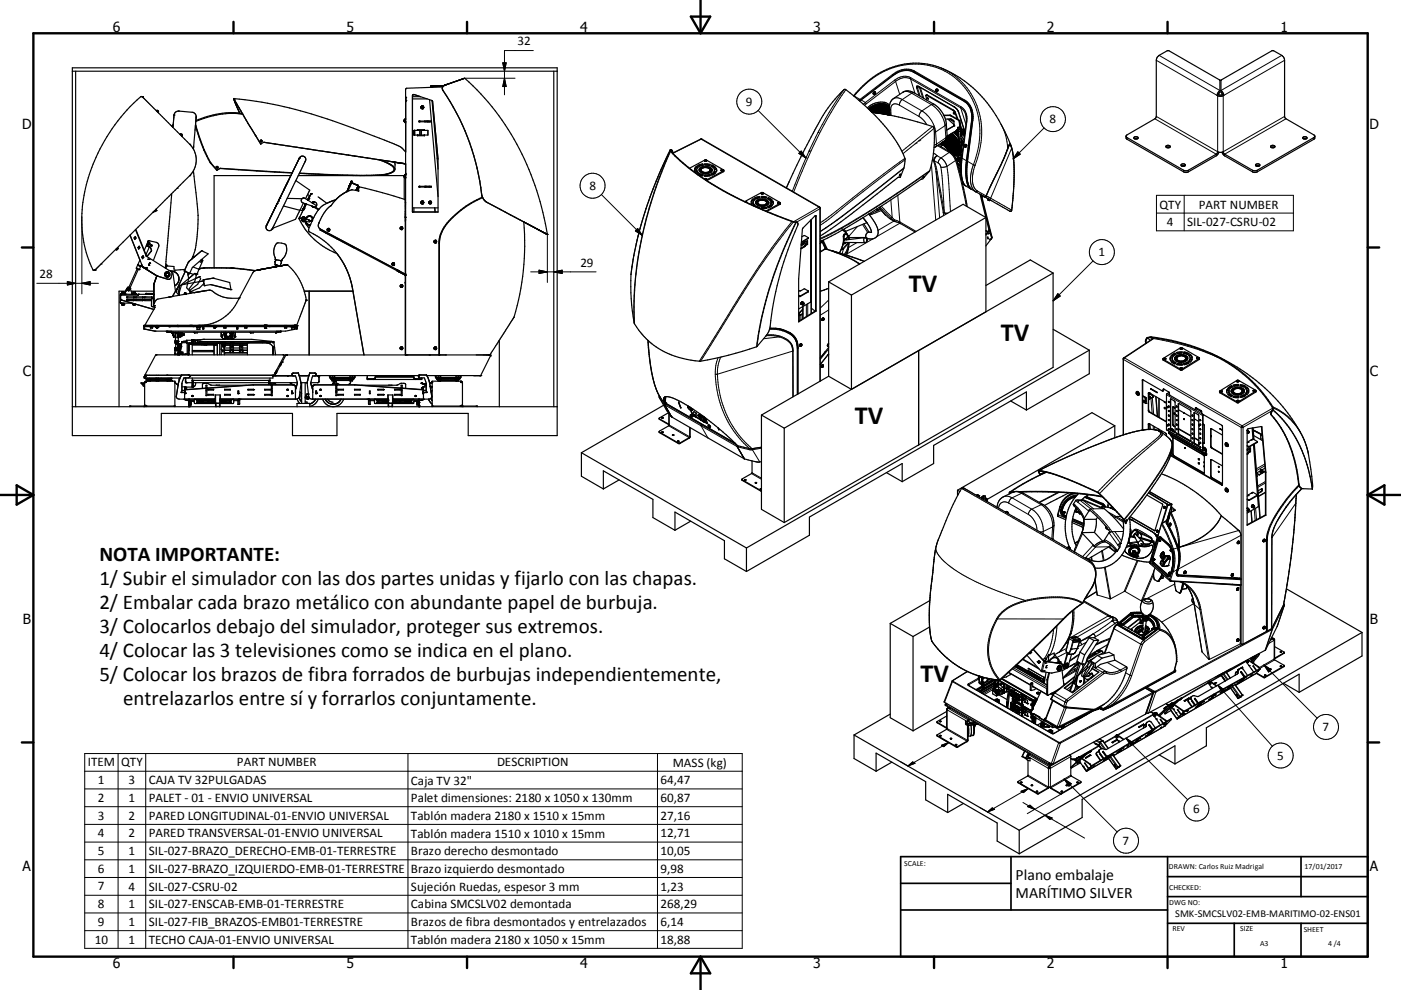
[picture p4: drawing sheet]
<svg xmlns="http://www.w3.org/2000/svg" width="420mm" height="297mm" viewBox="0 0 420 297" stroke-linecap="round" stroke-linejoin="round" font-family="sans-serif">
<defs><g id="words">
<g font-size="7.9">
<text x="272.5" y="87.6">TV</text>
<text x="300.1" y="102.3">TV</text>
<text x="256.3" y="127.2">TV</text>
<text x="275.9" y="204.5">TV</text>
</g>
<g font-size="6.3">
<text x="29.8" y="168.2">NOTA IMPORTANTE:</text>
<text x="29.8" y="175.5">1/ Subir el simulador con las dos partes unidas y fijarlo con las chapas.</text>
<text x="29.8" y="182.6">2/ Embalar cada brazo metálico con abundante papel de burbuja.</text>
<text x="29.8" y="189.8">3/ Colocarlos debajo del simulador, proteger sus extremos.</text>
<text x="29.8" y="197.1">4/ Colocar las 3 televisiones como se indica en el plano.</text>
<text x="29.8" y="204.2">5/ Colocar los brazos de fibra forrados de burbujas independientemente,</text>
<text x="36.9" y="211.4">entrelazarlos entre sí y forrarlos conjuntamente.</text>
</g>
<g font-size="4.7">
<text x="304.5" y="263.9">Plano embalaje</text>
<text x="304.5" y="269.3">MARÍTIMO SILVER</text>
</g>
<g font-size="4.2">
<text x="33.9" y="9.6">6</text>
<text x="103.9" y="9.6">5</text>
<text x="173.9" y="9.6">4</text>
<text x="243.8" y="9.6">3</text>
<text x="313.9" y="9.6">2</text>
<text x="383.9" y="9.6">1</text>
<text x="6.7" y="38.7">D</text>
<text x="410.5" y="38.7">D</text>
<text x="6.9" y="112.9">C</text>
<text x="410.7" y="112.9">C</text>
<text x="6.9" y="187.1">B</text>
<text x="410.7" y="187.1">B</text>
<text x="6.8" y="261.4">A</text>
<text x="410.7" y="261.4">A</text>
<text x="33.9" y="290.4">6</text>
<text x="103.9" y="290.4">5</text>
<text x="173.9" y="290.4">4</text>
<text x="243.8" y="290.4">3</text>
<text x="313.9" y="290.4">2</text>
<text x="383.9" y="290.4">1</text>
</g>
<g font-size="3.9">
<text x="155.2" y="13.6">32</text>
<text x="223.6" y="31.8">9</text>
<text x="314.6" y="37">8</text>
<text x="176.7" y="57">8</text>
<text x="347.6" y="62.6">QTY</text>
<text x="359.4" y="62.6">PART NUMBER</text>
<text x="349.8" y="67.8">4</text>
<text x="355.9" y="67.9">SIL-027-CSRU-02</text>
<text x="329.4" y="76.9">1</text>
<text x="11.9" y="83.5">28</text>
<text x="174" y="80">29</text>
<text x="396.5" y="219.4">7</text>
<text x="382.9" y="227.9">5</text>
<text x="26.3" y="230">ITEM</text>
<text x="36.3" y="230">QTY</text>
<text x="71" y="230">PART NUMBER</text>
<text x="149" y="230">DESCRIPTION</text>
<text x="201.8" y="230.1">MASS (kg)</text>
<text x="29.4" y="235.3">1</text>
<text x="38.5" y="235.3">3</text>
<text x="44.6" y="235.3">CAJA TV 32PULGADAS</text>
<text x="123.2" y="235.4">Caja TV 32&quot;</text>
<text x="198" y="235.3">64,47</text>
<text x="29.4" y="240.6">2</text>
<text x="29.4" y="245.9">3</text>
<text x="38.5" y="240.6">1</text>
<text x="38.5" y="245.9">2</text>
<text x="44.6" y="240.6">PALET - 01 - ENVIO UNIVERSAL</text>
<text x="44.6" y="245.9">PARED LONGITUDINAL-01-ENVIO UNIVERSAL</text>
<text x="123.2" y="240.7">Palet dimensiones: 2180 x 1050 x 130mm</text>
<text x="198" y="240.6">60,87</text>
<text x="198" y="245.9">27,16</text>
<text x="357.7" y="243.8">6</text>
<text x="29.4" y="251.2">4</text>
<text x="38.5" y="251.2">2</text>
<text x="44.6" y="251.2">PARED TRANSVERSAL-01-ENVIO UNIVERSAL</text>
<text x="123.2" y="246">Tablón madera 2180 x 1510 x 15mm</text>
<text x="123.2" y="251.3">Tablón madera 1510 x 1010 x 15mm</text>
<text x="198" y="251.2">12,71</text>
<text x="29.4" y="256.5">5</text>
<text x="38.5" y="256.5">1</text>
<text x="44.6" y="256.5">SIL-027-BRAZO_DERECHO-EMB-01-TERRESTRE</text>
<text x="123.2" y="256.6">Brazo derecho desmontado</text>
<text x="198" y="256.5">10,05</text>
<text x="336.5" y="253.5">7</text>
<text x="29.4" y="261.9">6</text>
<text x="38.5" y="261.9">1</text>
<text x="44.6" y="261.9">SIL-027-BRAZO_IZQUIERDO-EMB-01-TERRESTRE</text>
<text x="123.2" y="262">Brazo izquierdo desmontado</text>
<text x="198" y="261.9">9,98</text>
<text x="29.4" y="267.1">7</text>
<text x="38.5" y="267.2">4</text>
<text x="44.6" y="267.2">SIL-027-CSRU-02</text>
<text x="123.2" y="267.3">Sujeción Ruedas, espesor 3 mm</text>
<text x="198" y="267.2">1,23</text>
<text x="29.4" y="272.5">8</text>
<text x="38.5" y="272.5">1</text>
<text x="44.6" y="272.5">SIL-027-ENSCAB-EMB-01-TERRESTRE</text>
<text x="123.2" y="272.5">Cabina SMCSLV02 demontada</text>
<text x="198" y="272.5">268,29</text>
<text x="29.4" y="277.8">9</text>
<text x="38.5" y="277.8">1</text>
<text x="44.6" y="277.8">SIL-027-FIB_BRAZOS-EMB01-TERRESTRE</text>
<text x="123.2" y="277.9">Brazos de fibra desmontados y entrelazados</text>
<text x="198" y="277.8">6,14</text>
<text x="28.4" y="283.1">10</text>
<text x="38.5" y="283.1">1</text>
<text x="44.6" y="283.1">TECHO CAJA-01-ENVIO UNIVERSAL</text>
<text x="123.2" y="283.2">Tablón madera 2180 x 1050 x 15mm</text>
<text x="198" y="283.1">18,88</text>
</g>
<text font-size="3.1" x="352.3" y="275.3">SMK-SMCSLV02-EMB-MARITIMO-02-ENS01</text>
<g font-size="2.4">
<text x="271.1" y="259.7">SCALE:</text>
<text x="350.4" y="260.8">DRAWN: Carlos Ruiz Madrigal</text>
<text x="391.1" y="260.6">17/01/2017</text>
<text x="350.5" y="267">CHECKED:</text>
<text x="350.5" y="271.4">DWG NO:</text>
<text x="351.5" y="279.3">REV</text>
<text x="371.9" y="279.4">SIZE</text>
<text x="390.9" y="279.6">SHEET</text>
<text x="377.8" y="283.9">A3</text>
<text x="398.2" y="283.8">4 /4</text>
</g>
</g></defs>
<g fill="none" stroke="#000" stroke-width=".36">
<path d="M21.7 20.3h145.3v110.4h-26.6v-6.7h-39.4v6.7h-13.3v-6.7h-39.3v6.7h-26.7zM21.7 21.4h145.3M22.7 21.4v100.6M42.6 29h.1M46.9 33.2h.1M46.9 33.2h-.1M46.9 33.2l.5 .4M47 33.2l.3 .1M47.2 33.1l.3 .5M47.4 33.3l.1 .1M47.4 33.6l.1 .1M47.5 33.7l-.1 .1"/>
<path d="M51.9 37.9l-.2 .2M51.9 37.5l-.1 .7M51.9 37.5l-.5 .3M58.6 37.7l2.5 7.3M58.6 37.3l2.6 7.7M58.8 35l-.8 9.5M58.8 35l-.1-.7-.8-.6-4.3-.4a1.94 1.94 0 0 0-1.5 2.5l-.2 1.7M58.8 35v.1M70 29.6l.2 .5M70 29.6h.1M70 29.6a131.1 131.1 0 0 1 36 8.9l12.9 5 1.4 .7 1.3 1.4M70.1 29.6h.1"/>
<path d="M70.1 29.6l.1 .2M70.2 29.8l1 1.7M70.2 29.8l.1 .3M70.2 29.8l3.1 5.4M70.2 30.1l.2 .4M70.3 30.1l.1 .4M70.4 30.5l1 2.4M70.4 30.5l1.3 3.1M71.5 33.2l.4 .7M71.6 32.3l1.7 2.8M71.7 33.6l.2 .3M71.9 33.9a25.8 25.8 0 0 0-13.2 2.3"/>
<path d="M71.9 33.9l.7 .2-.2-.1M72.8 34.3a24.8 24.8 0 0 0-14.1 2.1M73.3 35.2l1.1 1.9M74.4 37.1h.1M74.4 37.1l.5 .8M74.9 37.9l1.8 2.9M74.9 38l1.8 2.8M121.4 35.9l-.2 .1v.5l.3 .1M121.5 35.8l-.1 .8M121.6 35.6v1.2M123.7 29.7h4.4M124.1 39.1h4.2v1.4h-4.2z"/>
<path d="M124.2 28.4l1.9 .6h-2.4M124.2 28.4l-.4 .1-.1 .3v34.8h7.6v-15.8l-1.6-17.3M124.2 28.4l5.4 1.8M124.2 39.1v1.4M124.4 39.1v1.4M125.2 39.1v-.2h2v.2M125.6 36.3h3.7v.2h-3.7zM125.8 39.1v1.4M126 39.1v1.4M126.3 32l.2 .6M126.3 32v.4M126.3 32.4l.2 .2"/>
<path d="M126.3 32.4v.1M126.3 32.1l.1 .3M126.3 31.9v.1M126.3 39.1v1.4M126.3 31.9v.2M126.5 31.9h.3M126.5 32.6h.1M126.5 31.8l-.1 .1M126.6 31.8l-.1 .1M126.6 31.9l-.3 .2M126.6 31.9l.4 .3M126.7 32.1l-.3 .1 .3 .2"/>
<path d="M126.7 32.1l.1 .1M126.8 31.9l.2 .1M126.8 32.2l-.1 .2M126.8 31.9h-.5M126.8 31.9l.1 .1M126.9 32l.1 .3M126.9 32.3l-.5 .1M127 32.3h.1M127 32.2l-.1 .1M127 32v.3M127 32.3l-.3 .3-.3-.1M127.2 38.9v.2"/>
<path d="M127.3 36.3h1.3M128.1 36.3h.1M128.8 29.9l2.5 29.1M129.1 26.2l-7.1 .3-.4 .4v79.6M129.5 30.2l1.8 20.5M129.5 30.2l.2 .3M129.6 30.2l.1 .3M130.6 25.8l-.8 .1M130.9 25.8h.9h-.7M130.9 25.8h-.3M131 25.8l-.8 .1 .2-.1M131.1 25.8h-.4"/>
<path d="M131.1 25.8l-2 .1v.3M131.1 25.8h-.2M132.1 25.8h.6h-.3M132.4 25.8h-.2h.4M132.6 25.8h-.4M132.6 25.8h-.3M132.7 26.1l-3.6 .1M133 25.8h-1.5M133 25.8l-3.4 .1M133.3 25.6h.1M133.3 25.6l-.3 .2M133.3 25.6a1 1 0 0 0-.5 1.5 71 71 0 0 1 11.8 31.9l1.2 1.6 4.2 2.2"/>
<path d="M133.8 25.4l-.5 .2M133.9 25.4h-.1M134 25.3l-.1 .1M134 25.3l-.7 .3M137.2 24.2l-3.2 1.1M137.3 24.2l-3.5 1.2M137.7 24.1l-3.7 1.3M137.7 24l-.3 .2M138.5 23.8l-.8 .2M138.7 23.7l-.5 .2M138.9 23.6l-.2 .1M139 23.6l-1.8 .6"/>
<path d="M139.1 23.5l-.4 .2M139.1 23.5l-.1 .1M139.3 23.5h-.2M139.3 23.5h.1M139.3 23.5a78.8 78.8 0 0 1 24.8 46.8M166 21.4v100.6M255.9 28.8a23.3 23.3 0 0 1 22.1-9.6 33.2 33.2 0 0 1 20.6 15.5 32.7 32.7 0 0 1 5.1 11.6l.2 1.9a87.4 87.4 0 0 1-.6 14.8l-.2 .4h-.4l-6.5-3.8M257.8 30.3l10-7.7a5.6 5.6 0 0 1 6.2-.9l15 8.7 1.4 1.4 .7 1.4M260.9 32.6l-.3 .3M261 33l-.1 .2M261 33l.2 .1M261.1 32.1l-.7 .6"/>
<path d="M261.1 32.9h-.1M261.2 32.9h-.2M261.2 33.3l-.1 .1M261.2 33.1v.1M261.2 33.1l-.2 .2M261.2 32.8l-.2 .1M261.2 33.2v.1M261.2 33.2l-.1 .1M261.2 32.8v.1M261.2 32.8h.1M261.3 33.4v.1M261.3 33.4l.2 .1"/>
<path d="M261.3 32.9v.1M261.3 32.9l.1-.1 .3 .1M261.3 33v.1M261.3 33h.3M261.3 33.5h.2M261.3 32.6l.2 .1M261.3 32.6l.1 .1M261.4 33.6l.2 .1M261.4 32.6v.1M261.4 32.7h.1M261.4 33.7l1.1 .2a81.9 81.9 0 0 1 17.5 4.3 31.3 31.3 0 0 1-1.5 13.3l-1.8 2.2h-.5l-7 4.9-10.5 6.7M261.5 32.8l-.2 .2"/>
<path d="M261.5 32.7h.1M261.5 32.6v.1M261.6 33.5h-.1M261.6 33l-.2 .1M261.6 33.4v.1M261.6 33.4l-.1-.2-.2 .2M261.6 33h.1M261.6 32.6l-.1 .1M261.6 32.6h-.1M261.6 33.4h.1M261.7 33.4l-.1 .1M261.7 32.4v.1"/>
<path d="M261.7 32.5l-.1 .1M261.7 32.4l-.4 .2M261.7 32.5l-.2 .2M261.7 32.1l-.8 .5M261.7 32.5h.1M261.7 33.6h.1M261.7 33.6h.3M261.8 32.8h.1M261.8 32.4h.1M261.8 32.4h.2M261.8 28.1l.1 .1M261.8 33.2h.2"/>
<path d="M261.9 28.2h.1M261.9 27.9h.1M261.9 33.8h.1M261.9 31.6l-.8 .5M261.9 28.3h.1M261.9 33.4l.1 .2M261.9 33.4h.2M261.9 27.9l.1 .1M261.9 33.4l-.2 .2M262 27.8l.1 .2-.2-.1M262 27.8l-.1 .1M262 27.8h.1"/>
<path d="M262 32.8h-.2M262 32.8h-.1M262 33.6h.1M262.1 33h-.3v.2M262.1 33v.1M262.1 33.2h-.3M262.1 33.4v.1M262.1 32.7l-.1 .1M262.1 33.6h-.1M262.1 32.3l-.1 .1M262.1 33l-.2 .2M262.1 33.5h.1"/>
<path d="M262.1 33.5l-.1 .1M262.1 33.2h-.1M262.1 32.3l-.2 .1M262.1 32.7l-.3-.1v.2M262.1 32.6v.1M262.1 32.2v.1M262.1 32.7h.1M262.1 33.1v.1M262.1 32.3v.1M262.1 32.2l-.3 .2M262.2 33.7v.1M262.2 33.3l.1 .1"/>
<path d="M262.2 33.3h.1M262.2 33.8h.2M262.2 32.9l.1 .1M262.2 32.9h.1M262.2 32.8v.1M262.2 32.5h.2M262.2 32.5h.1M262.3 27.6l-.4 .1-.1 .4M262.3 27.6a.42 .42 0 0 1 .1 .5 .42 .42 0 0 1-.4 .2M262.3 27.6a.36 .36 0 0 1 .1 .5 .36 .36 0 0 1-.5 .1M262.3 33h.1M262.3 32.5h.1"/>
<path d="M262.3 32.3l-.1 .2M262.3 32.7l-.1 .1M262.3 32.9v.1M262.3 33.5h.2M262.3 33.5l-.1 .2M262.3 33.1v.3M262.3 33.1l.2 .2M262.3 27.6l.1 .6-.2 .1-.4-.2M262.3 33.1l-.1 .2M262.3 33.5l.1 .2M262.4 32.3h-.1M262.4 32.7h.1"/>
<path d="M262.4 32.7h-.1M262.4 33.8h.1M262.4 32.2l.2 .1M262.4 32.2l-.1 .1M262.4 32.9v.1M262.5 32.1h-.2M262.5 33.5h.1M262.5 33.7l-.2 .1M262.5 33.4h-.2M262.5 33.3l-.2 .1M262.5 32.5h-.1M262.5 33.7v.1"/>
<path d="M262.5 33.5v.1M262.5 32.1h-.1M262.5 31.7l-.8 .4M262.5 32.5h.1M262.5 32.7l.1 .1M262.5 33.6v.1M262.5 33.3v.1M262.5 33.3h.1M262.5 33.6l-.3 .2M262.6 32.8h.1M262.6 32.3h.1M262.6 32.5h-.1"/>
<path d="M262.6 32l-.1 .1M262.6 32.8l-.2 .1M262.6 32.8l-.2 .2M262.6 32l-.3 .1M262.6 32.3v.1M262.6 32.4v.1M262.6 32.4h.1M262.6 33.4v.1M262.6 33.5h.1M262.6 33.8v.1M262.6 32.6l.1 .1M262.6 33l.1 .1"/>
<path d="M262.7 33.1h.1M262.7 32.1v.1M262.7 32.2h.1M262.7 32.7h.1M262.7 32.2l.1 .1M262.7 32.1h.1M262.7 32.7h.2M262.8 32.3h.1M262.8 33.5h-.1M262.8 33.6v.1M263 33.8h.1M262.9 32.3h-.1"/>
<path d="M262.9 32.2l-.1 .1M262.9 32.7h-.1M262.9 33.7l-.3 .1M262.9 33.7l.1 .1M262.9 32l-.2 .1M262.9 33.1h-.1M262.9 33l-.1 .1M262.9 32.7h.1M262.9 32h.1M262.9 33.4l-.2 .1M263 33.4l-.3 .1M263 32l-.3 .1"/>
<path d="M263 33h-.1M263 33.7v.1M263 31.6l-.5 .1M263 33.7l-.4 .1M263 32.4l-.4 .2M263 33.3l-.4 .1M263 32.4v.1M263 33.3v.1M263 33.4h.1M263 32.9l-.4 .1M263 32.5h-.4M263 32l-.1 .3"/>
<path d="M263 32.5v.1M263 32.9l-.1 .2M263 32.5l-.1 .2M263 32.6h-.1M263 32.9v.1M263.1 33.2l.1 .1M263.1 32.3v.1M263.1 32.8h.2M263.1 32.3h.1M263.1 32.7v.1M263.1 32.7l.2 .1M263.1 31.9l.1 .1"/>
<path d="M263.1 32.6l.3-.1v.2M263.1 32.6v.1M263.1 31.9v.1M263.1 32.4h.1M263.1 32h.1M263.2 32.4h.1M263.2 32h.1M263.3 33.2l-.1 .1M263.3 33.2h.1M263.3 33.6h-.2M263.4 33.8l-.4 .1M263.4 33.2l-.2 .1"/>
<path d="M263.4 32.9l-.3 .3M263.4 32.9v.1M263.4 33.8v.2zM263.4 33.2h-.1M263.4 33.6h-.1M263.4 32.4h-.1M263.4 32h-.1M263.4 31.9l-.1 .1M263.4 31.5l-.4 .1M263.4 33v.1M263.4 33.5l-.1-.1-.2 .2M263.4 33.2h.1"/>
<path d="M263.4 32.7l-.1 .1M263.4 33.5v.1M263.4 33.5l-.3 .1M263.4 32.1l-.3 .2M263.4 33.1v.1M263.4 32.1l.1 .1M263.4 31.9v.1M263.5 31.9h-.4M263.5 32.2l-.1 .2M263.5 31.8l-.1 .1M263.5 31.9h-.1M263.5 33.3h.1"/>
<path d="M263.5 33.7v.1M263.5 33.8h.2M263.5 32.9l.1 .1M263.5 33.3l.1 .1M263.5 32.9h.1M263.6 33.9l.3 .1M263.6 32.9h.1M263.6 33.9l-.1 .1M263.6 32h.3M263.6 32.1h.2M263.6 32.5v.1M263.6 32.1h.1"/>
<path d="M263.6 32.5h.1M263.6 32.7l.1 .2M263.7 31.7h.1zM263.7 33.1l-.2 .2M263.7 33.1l.2 .1M263.7 33.8h.1M263.7 33.1v.1M263.8 32.9l-.2 .1M263.8 33.7l-.1 .1M263.8 32.5l-.1 .1M263.8 32.5h-.1M263.8 32.1h-.1"/>
<path d="M263.8 33.3l-.2 .1M263.8 32.9h-.2M263.8 32.9v.1M263.8 33.9l.1 .1M263.8 33.7h.1M263.8 32.5h.1M263.9 33.6l-.4 .1M263.9 33.6l-.1 .1M263.9 33.6v.1M263.9 34h.1M263.9 33.7h-.1M263.9 31.4l-.5 .1"/>
<path d="M263.9 33.2l-.3 .2M263.9 32.7v.1M263.9 33.2h.1M263.9 32.9h-.1M263.9 33.2l-.4 .1M263.9 32.4l-.1 .1M263.9 32.7l-.4 .2M263.9 32.7v.2M263.9 32.8l-.1 .1M263.9 31.9l-.2-.1-.1 .3M263.9 32.4l-.1-.2-.2 .3M263.9 31.9v.1"/>
<path d="M263.9 33.8h.1M263.9 33.8l.1 .1M263.9 32l-.1 .1M263.9 32.4v.1M264 33.4v.1M264 33.9h.1M264 33v.1M264 34.1h.3M264 33.5h.1M264 32.2l.1 .1M264 33.1h.1M264 32.1v.1"/>
<path d="M264 33.9h.2M264 31.8h.1M264 31.8h.3M264.1 32.3h.1M264.1 31.8h.1M264.1 32h.3M264.1 33.5h.1M264.2 32.2v.1M264.3 32.4l-.3 .1 .2 .2M264.3 33.7l-.4 .1M264.3 32.8h.1M264.3 32.8l-.3 .2"/>
<path d="M264.3 33.7h.1M264.3 32.4h.1M264.3 33.8l-.1 .1M264.3 33l-.2 .1M264.3 32.2l-.1 .1M264.3 33.7v.1M264.3 31.8h-.1M264.3 31.4l.8 .1zM264.3 31.4l-.9 .1M264.3 33.4l-.3 .1M264.3 32.4v.1M264.3 33.4l-.1-.2-.2 .2"/>
<path d="M264.3 32.8v.1M264.3 32.9v.1M264.3 33.3l-.4 .1M264.3 32l-.3 .1M264.3 32.5l-.1 .1M264.3 32h.1M264.3 32.1v.1M264.3 32.9h.1M264.4 34h.1M264.4 32v.1M264.4 32.5l-.2 .2M264.4 32.1l-.1 .1"/>
<path d="M264.4 33.2h.1M264.4 33.1v.1M264.4 31.6l-.4 .2M264.4 31.6l-.1 .2M264.4 33.1h.3M264.4 33.6h.2M264.4 33.6h.1M264.4 31.9l.1 .1M264.4 33.2h.2M264.4 31.9h.1M264.4 31.8h.4M264.4 31.8v.1"/>
<path d="M264.5 33.6h.1M264.5 33.2h.1M264.5 34.1l.2 .1M264.5 31.9l.2 .1M264.6 32.1l.2 .1M264.6 32.1l-.1 .3 .2-.1M264.6 34h-.1M264.6 31.1l.8 .2M264.6 31.1l-1.4 .1-1.3 .4M264.6 31.1l.8 .1M264.6 33.6h.1M264.7 31.9l-.2 .1"/>
<path d="M264.7 32.5l-.3 .2 .2 .1M264.7 33.9l-.1 .1M264.7 32.5h.1M264.7 32.7l-.1 .1M264.7 33.2h-.1M264.7 32.1l.1 .1M264.7 32.8h-.1M264.7 33.4l-.3 .2M264.7 33.9l-.1-.2-.2 .3M264.7 33.9h.1M264.7 33.4v.1M264.7 33.1v.1"/>
<path d="M264.7 33.1l-.1 .1M264.7 33.5l-.1 .1M264.7 32.5l.1 .1M264.7 32.3h.1M264.8 32.6h.1M264.8 33l-.4 .1M264.8 32.7h-.1M264.8 33l-.1 .1M264.8 32.7l-.1 .1M264.8 31.9l-.1 .1M264.8 34l.3-.2v.2M264.8 34.1h.3"/>
<path d="M264.8 32.2h.1M264.8 34v.1M264.8 32.2l-.1 .1M264.8 33.2l.2-.2 .1 .3M264.8 33.2l.1 .1M264.8 33.6v.1M264.8 33.2l.2 .1M264.8 33.7h.2M264.8 32.8l.3 .1M264.8 32.8h.1M264.8 33.6h.1M264.9 33.3h.1"/>
<path d="M264.9 32l.1 .1M264.9 32.4v.1M264.9 32.3v.1M264.9 32h.1M264.9 32.3l.2 .2h-.2M264.9 33.3l.1 .1M264.9 32.3h.1M264.9 31.9h.3M264.9 32.3l.2 .1M264.9 31.9v.1M265 31.8l-.1 .1M265 33.4l.1 .1"/>
<path d="M265 33.4l-.2 .2M265 34.2h.1M265 33.4l.1 .2M265 33.3v.1M265 31.8h.1M265.1 32.6h.1M265.1 32.6l-.3 .2M265.1 32.9h-.1M265.1 33.5h.1M265.1 30.7h.3M265.1 33.5v.1M265.1 33.3h-.1"/>
<path d="M265.1 34l-.2 .1M265.1 33.3h.1M265.1 34v.1M265.1 32.2l-.2 .1M265.1 32.2h.1M265.1 31.5l.1 .3M265.1 31.8h.1M265.2 32.8l-.1 .1M265.2 32.6v.2M265.2 33.5v.1M265.2 33.6l-.2 .1M265.2 32l-.2 .1"/>
<path d="M265.2 32.7v.1M265.2 31.6l.2-.1-.1 .1M265.2 32l-.1 .1M265.2 32.2v.2M265.2 32.7h.1M265.2 31.6h.1M265.2 31.5h.1M265.2 31.8l.1 .1M265.2 32.3l-.3 .2M265.2 33.8h.1M265.2 34.1l.1 .1M265.2 32.8h.1"/>
<path d="M265.2 31.9v.1M265.3 31.9h.1M265.3 33.3v.1M265.3 33.4h.1M265.3 31.9l-.1 .1M265.3 34h.3M265.3 33.4h.2M265.3 33.8h.1M265.3 32.9v.1M265.3 34l-.1 .1M265.3 33h.1M265.3 31.5v.1"/>
<path d="M265.3 32.1v.1M265.3 32.8v.1M265.3 33.2v.2M265.3 32.2h.2M265.3 30.8l1.4 .7M265.3 33.8h.2M265.3 33.2v.1M265.3 32v.1M265.3 30.8a5.9 5.9 0 0 0-5.3 1.6M265.4 30.7v.1M265.4 32.8h-.1M265.4 33h.1"/>
<path d="M265.4 32l.2 .1M265.4 31.5h-.1M265.4 33.6l-.2 .2M265.4 33.6h.1M265.4 32h-.1M265.4 32.2h.1M265.4 32.8l.1 .2M265.4 31.6l-.1 .2M265.4 32.7l.2 .2M265.4 32.7v.1M265.4 31.9v.1M265.4 31.3l.7 .3"/>
<path d="M265.4 33.6v.2M265.5 34.2h-.1M265.5 33.2v.2M265.5 33.2l.1 .1M265.5 33.8h-.2M265.5 31.6l1.2 .9M265.5 33.2h-.2M265.5 31.4v.2M265.5 34.2h-.2M265.5 33h-.1M265.5 34.2h.1M265.5 31.6l1.2 .8"/>
<path d="M265.5 32.6h-.1M265.5 33.6h.1M265.5 33.8h.1M265.5 33.4h.1M265.6 34.1l-.1 .1M265.6 33h-.1M265.6 33.3l-.1 .1M265.6 33.6h.1M265.6 34v.1M265.6 34.1h.1M265.6 33.7l-.1 .1M265.6 34l-.1 .1"/>
<path d="M265.6 32.2h-.1M265.6 32.1h.1M265.6 31.9h.1M265.6 33.6v.1M265.6 33.7h.1M265.6 33.3h.1M265.6 31.9h-.2M265.6 34.3h.2M265.6 32.4l-.3 .1 .2 .1M265.6 32.4h.1M265.6 34.2v.1M265.6 32.9v.1"/>
<path d="M265.7 32.9h-.1M265.7 32.4v.1M265.7 32.5l-.2 .1M265.7 32.4l-.2 .2M265.7 31.9v.1M265.7 33.8v.1M265.7 33.5h.1M265.7 32h.1M265.7 32l-.1 .2M265.7 33.1h.3M265.7 33.5h.2M265.7 33v.1"/>
<path d="M265.7 32.7h.1M265.7 32.2l.2 .1M265.7 32.2l.1 .1M265.7 33.7h.3M265.7 33.7v.1M265.7 33.9h.2M265.7 33.9h.1M265.8 32.7h.1M265.8 32.1l.2 .2M265.8 32.1l-.1 .1M265.8 32.3h.1M265.8 33.3l-.1 .2"/>
<path d="M265.9 34.3h-.1M265.9 33.3h.1M265.9 33.3h-.1M265.9 34l-.3 .2M265.9 34l.1 .1M265.9 34.3h.1M265.9 32.2l.1 .1M265.9 32.4l.1 .3M265.9 34l-.1 .3M265.9 32.4l.2 .2M265.9 32.4l-.2 .3M265.9 33.9h-.1"/>
<path d="M266 34.1h.1M266 33.5h-.3M266 33.5h-.1M266 33.9h-.1M266 34.2l-.1 .1M266 32.4l.1 .2M266 34.1v.1M266 34.2h.1M266 34.1l-.1 .2M266 32.3h-.1M266 33.3v.2M266 33.4v.1"/>
<path d="M266 33.8v.1M266 32.7h-.2M266 32.7h-.1M266 33.7h.1M266 33.3v.1M266 33.7v.1M266 33.8h.1M266 33v.1M266 33.4h.1M266.1 33l-.2-.2-.2 .2M266.1 34.4h.1M266.1 32.6l-.1 .1"/>
<path d="M266.1 33h-.1M266.1 33l-.1 .1M266.1 33.9l.1 .1M266.1 32.5v.1M266.1 31.6l.5 .4M266.1 31.5l.5 .5M266.1 33.6l.1 .1M266.1 33.9h.1M266.1 33.6h.1M266.1 33.5v.1M266.1 34.2v.2M266.1 33.2h.1"/>
<path d="M266.2 32.8h.1M266.2 32.7v.1M266.2 32.4h.2M266.2 33l-.1 .2M266.2 32.4h.1M266.2 33.4l-.1 .1M266.2 34.2h-.1M266.2 32.6l-.1 .2M266.2 34.2l-.1 .2M266.2 32.6l.1 .2M266.2 32.6v.1M266.2 33.4v.2"/>
<path d="M266.2 33v.2M266.2 33.8l-.1 .1M266.2 33h.1M266.2 33.4h.1M266.2 34.4h.1M266.2 33l.1 .2M266.2 32.6h.1M266.2 33.8v.2M266.3 33.4v.2M266.3 33h-.1M266.3 33.7l-.1 .1M266.3 33.7h.1"/>
<path d="M266.3 32.6l.1 .1M266.3 34h-.1M266.3 32.5l.2 .2M266.3 32.5l-.1 .1M266.3 34h.1M266.3 33.7l-.1 .3M266.3 32.9v.3M266.3 34.1l-.1 .1M266.3 32.9v.1M266.3 34.1l.1 .1M266.3 34.4h-.1M266.3 32.9h.1"/>
<path d="M266.3 32.9l.1 .3M266.4 33.7v.2M266.4 34.4h-.1M266.4 32.8h-.1M266.4 33.2h-.2M266.4 33.4l-.1 .2M266.4 33.8v.1M266.4 33.4l-.1 .1M266.4 33.4h-.2M266.4 33.4v.1M266.4 34.2h.1M266.4 33.6h-.2"/>
<path d="M266.4 34.3v.1M266.4 32.4h-.1M266.4 33.6h-.1M266.4 32.9l.1 .1M266.4 34.2v.1M266.4 33.2h-.1M266.4 33.9l-.2 .1M266.4 33.5v.1M266.4 32.7v.1M266.5 33.5h-.1M266.5 33h.1M266.5 33.1l-.1 .1"/>
<path d="M266.5 33.1h-.1M266.5 34l.3-.2-.1 .3M266.5 34.3l.2 .2M266.5 34.1h.2M266.5 33v.1M266.5 34v.1M266.5 32.7h-.1M266.5 33.7h.1M266.5 32.7l-.1 .1M266.5 33.7l.2-.2v.2M266.5 34.3h.1M266.6 32.9h.1"/>
<path d="M266.6 33.7h.1M266.6 33.1v.2M266.6 33.3l.1 .1M266.6 33.1l.1 .2M266.7 32.5a2.99 2.99 0 0 1 1.1-2.9l3.5-2.2a3.3 3.3 0 0 1 2.8 .4l5.9 3.4a7.9 7.9 0 0 1 3.7 5.8l.3 3.8M266.7 32.5l.1 2.1M266.7 34.2h.1M266.7 34.2l-.2 .1M266.7 32.8l-.1 .1M266.7 34.5h-.1M266.7 34.2l-.1 .3-.1-.2M266.7 33l-.1 .1"/>
<path d="M266.8 33.7h-.2M266.8 33.7h-.1M266.8 34.1h-.1M266.8 34.4l-.1 .1M266.8 34.5v.1M275.3 25.9l11.4 6.7 .6 .8 1.7 5.4M277.6 28.6l8.1 4.5 .5 .6 .8 2M277.6 28.6l.3 1.5M277.6 28.6l.5-.1 7.9 4.6 .4 .4 .8 2.4M278.1 29.4l.3 .3zM278.1 29.4h.1M280.5 27.2l.2 .3"/>
<path d="M280.5 27.2l.1 .2M280.6 27.1h.1M280.6 27.5h.1M280.6 27.4h.1M280.6 26.9l.1 .3-.1-.1M280.6 26.9v.2M280.6 27.1l.1 .1M280.6 26.9l.1 .1M280.7 27.5h.1M280.7 26.8l-.2 .4M280.7 27l-.1 .1M280.7 27h.1"/>
<path d="M280.8 26.7l-.1 .1M280.9 26.8a.36 .36 0 0 1 .2 .4 .36 .36 0 0 1-.5 .2M281 26.7l-.3 .1M281 26.7l.1 .1M281 26.8h.1M281.1 26.8v.1M281.1 27.4l-.3 .1M281.1 26.9v.5M281.2 26.9l-.1 .5M283 34.6l1.9-.1 2.9 1.7 .5 3.3v1.3h-.2M283 34.7h1.9l2.7 1.5M283.4 35.7h1.7l.9 .6"/>
<path d="M284.2 35.7l1.7 1.6M284.6 35.7l1.4 .9M284.9 35.7l1.1 .6M285.5 40v.1M285.8 39.8l-1.8 1.2M285.9 33.9l.2 .3zM285.9 37.3h.1M285.9 37.3l.1 .5M286 36.3l.1 1.4-2.3 1.3 2.3-1.3M286 39.7l1.4 1.6M286.2 39.5h.1M286.3 39.5l.1 .2"/>
<path d="M286.4 39.7l.4 .4M286.7 39.3l.1 .7M286.7 39.5h.1M286.7 39.4l-.4 .1M286.7 39.5l-.3 .2M286.7 39.3l-2.5 1.4M286.7 39.5l.1 .7M286.7 39.1v.4M286.8 39l-.1 .1M287.1 38.8v.3M287.1 38.8h.1M287.1 38.8l-.3 .2"/>
<path d="M287.1 39l.1 .9M287.1 39.1v.2M287.2 39.4v.7M287.2 38.2l-.1 .6M287.2 38.2l.1 .7M287.2 38.8h.1M287.2 38.8l.1 .2M287.3 39l.1 1.4M287.3 39l.4 4.5M287.6 36.2v.1M287.6 36.3l.4 2.8M287.7 38.2h.1"/>
<path d="M287.7 38.2h-.5M287.7 38.2l.6 5.4-.6 .1v-.2M287.8 38.7h.1M287.9 38.7l.1 .1M288 38.8v.3M288 39.1l.1 .8M288 39.1v.2M288 37.9l.4 .9M288 39.4v.9M288.1 39.9v.6M288.2 38.7l.1 .2M288.3 38.8v.1"/>
<path d="M288.3 38.9h.1M288.3 38.9l.1 .4M288.4 39.3l.1 1h-.2M288.4 38.8v.1M288.4 38.8v.5M288.4 39.3l.1 .2M288.5 39.5v.6M288.8 38.8h.1M288.8 38.8l.1 .2M288.8 38.8h-.4M288.8 38.8l.1 .1M288.9 38.9l.2-.1 .2 1.2"/>
<path d="M288.9 39v.4M288.9 38.9h.1M288.9 39.4v.2M288.9 39.4l-.4 .1M288.9 39l.1 .6M288.9 38.9v.1M288.9 39.6v.5M289 39.6v.4M289.1 38.9h.1M289.2 39.5l.1 .2M289.2 40h-.2M289.3 40h-.1"/>
<path d="M289.5 34.3l.2 1.7-1.5 12.2-.1 3.3M291.1 33v.2M291.1 33.2l.3 2.3-1.7 13.3-.1 3.2a6.1 6.1 0 0 0 1.3 4.6M291.1 33.2l.3 2.6-1.8 14.9 .1 2.3 .6 2.6M291.3 33l.3 2.8-1.6 12.6a18.3 18.3 0 0 0 .2 6.6l.3 .9M364.9 28.6a1.86 1.86 0 0 0 2 0M365.3 28.4l.4-.8-.1-3.6-15.1-8.8h-.5l-2.5 1.4-.5 .5-.3 .8-.1 17.4-8.8 5.3-.2 .8 .3 .4 17.3 9.9 1.1-.1 8.3-4.8 .8-1.1M365.3 28.4l-.4 .2M365.3 28.4l.5 .2 .7-.2M365.7 27.2l-.6 .7-.2 .7M366.1 24.1v3.5l.4 .8M366.1 27.2l.6 .7 .2 .7"/>
<path d="M366.1 24l15.3-8.8h.5l2.4 1.4 .5 .5 .3 1 .1 17.2 9 5.5v.7l-.3 .3-17.4 9.9-1-.1-8.3-4.8-.8-1.1M366.1 24v.1M366.5 28.4l.4 .2M51.5 58.1l-1.9 22.3M54 40.3l.6 .5M54 40.3h.1M54.3 40.3h-.2M54.3 40.3h.1M54.4 40.3l.2 .4M54.6 40.8l-.1 .1M54.6 40.7l-.1 .1M58 51.2l.3 3.3a64 64 0 0 1 .9 15.3l-.5 4.4-.9 2.9"/>
<path d="M58 44.3v.4M61.1 45l1.9 3.8 2 2.3M61.2 45l1.9 3.7 1.9 2.4M61.2 45h-.1M64.8 50l.4 .1v.3M64.9 50a.26 .26 0 0 1 .4 0 .26 .26 0 0 1-.1 .4M64.9 50l-.1 .3 .4 .1M64.9 50h.1M65 51.1l1.1-.6 21.5 1.3M65.8 50.6l21.8 1.3M76.7 40.8l1.5 2.4M78.2 43.2h.1"/>
<path d="M78.3 42l.1 .1M78.4 42v.1M78.4 42a.27 .27 0 0 0-.4 .2 .27 .27 0 0 0 .2 .4 .27 .27 0 0 0 .3-.3v-.2M78.4 42.1l.1 .3-.2 .2M79.2 42.7l3.3 .5M82.5 43.2l-3.4-.5-.9 .5M82.5 43.2l8.1 1.2M83.8 59.7l-.2 .4M83.9 59.4l-.1 .3M83.9 59.4h.1M83.9 59.4l-.5 1M84 59.2h.1"/>
<path d="M84 59.2l-.5 1.2 .1-.3M84.7 57.8l-.9 1.9M84.7 57.8l-.8 1.6M85.1 57.1l-1.2 2.3M85.1 57.1l-.4 .7M85.1 57v.1M85.2 56.7l-.5 1.1M85.2 56.7l-.1 .4M85.4 56.3l-.3 .7M85.4 56.3l-.2 .4M85.8 43.7l6.5 1M85.8 55.5l-.4 .8"/>
<path d="M86 55.2l-.2 .3M86 55.1l-.2 .4M86.1 59.5l4.5 .1M86.2 54.8l-.2 .3M86.3 54.6h.1M86.3 54.5l-1.1 2.2M86.6 53.8l-.6 1.4M87.2 52.7l-2.1 4.3M87.2 52.7h-23v27.7M87.9 51.2l-1.6 3.3M88.1 50.8l-.1 .3M88.1 50.8l-.9 1.9"/>
<path d="M88.7 54.2l4.2 2.9-1.3 2.5M89.2 48.5l-1.1 2.3M89.4 52.7h31.8M89.4 52.7l-7.7 15.8M89.5 48l-.3 .5M89.5 48.1l-.3 .4M89.7 47.5l-.2 .6M89.7 47.5l-.2 .5M89.7 47.5h.1M89.7 52l18.4 .7M89.8 47.4l-.1 .1M89.8 47.4a1.01 1.01 0 0 1 1.3-.5 1.01 1.01 0 0 1 .5 1.3"/>
<path d="M89.8 47.3v.1M90.6 59.6a.74 .74 0 0 0 .2 1.3l3.7 1.3M90.9 59.3l.2 .1M91.1 59.4l3.8 2.4M91.1 59.4l-.5 .2M91.6 48.3l-2.2 4.4M91.6 48.2v.1M92.1 44.7l12.4 1.8M92.2 58.4l.6 .3M92.2 59.9v.1M92.2 59.9h.1M92.2 59.8v.1"/>
<path d="M92.3 59.8h-.1M92.3 59.8h.1M92.4 59.8l-.1 .2 .1-.1M92.4 59.8h.1M92.4 59.8v.1M92.4 59.9l-.1 .2M92.5 59.8l-.1 .1M92.5 59.8h-.1M92.5 59.8h.1M92.6 59.6l-.1 .2M92.6 59.5v.1M92.8 58.7l-.6 1.1"/>
<path d="M92.8 58.7h.1M93.2 58.3l-.6 1.3M93.2 58.2h.1M93.3 58.2l-.1 .1M93.3 58.1v.1M93.3 58.1l-.1 .1M93.4 58.1h-.1M93.6 58.1h-.2M95.2 45.1l9.3 1.4M95.4 59.1l2.6 1.9M100.7 59.9l-1.4 .5M103.6 57.7l-1.7 1.1-1.3 1.1"/>
<path d="M103.6 57.7l-2.3 1.6-2 2.3M104 57.5l-.4 .2M104.4 57.3l-.8 .4M104.5 46.5l14.5 2.2M104.5 46.5l10.3 1.6M104.6 56h.1M104.7 55.8v.2zM104.8 55.6l-.1 .1M104.9 55.5l-.1 .1M104.9 55.4l-.9 2.1M104.9 55.4l-.1 .3M104.9 55.4h.1"/>
<path d="M105 55.1h.1M105 55.1l-.1 .3M105.3 54.5h.1M105.3 54.5l-1.3 3M105.4 54.9h.1M105.4 54.9l-1 2.4M105.4 54.9l1.8 .7M105.4 54.8v.1M105.4 54.8h.1M105.5 54.8l1.7 .7M105.5 54.9l1.7 .7M105.5 54.5l-.1 .3"/>
<path d="M105.6 54.5h-.3M105.6 54.5h-.1M106.8 57.2l.4-1 .1 1.1M106.8 57v.1M106.8 56.9v.3M106.8 56.9v.1M106.9 56.9h-.1M107 56.6v.1M107 56.7l-.2 .2M107.2 55.6v.1M107.2 55.5v.1M107.2 55.5l.1 .3"/>
<path d="M107.2 55.7l.1 .1M107.3 55.8h.1M107.3 55.8l-.6 1.4M107.5 57.3l-2-.4-1.1 .4M107.5 57.3h.1M107.5 56.1v1.2M107.6 56.1h-.1M107.6 56.1h.1M107.7 56.1l7 1.7 6.8 2.1v22.3l-25.5-13.5M107.7 56.1h-.1M110.1 52.7h-1M113.6 47.9a7.9 7.9 0 0 1 4.5 2.7 1.79 1.79 0 0 1-1.8 1.5l-2.5 .4-5.4 .1-18.6-.7"/>
<path d="M114.1 48a7 7 0 0 1 4.2 2.5 1.32 1.32 0 0 1-1.3 1.5l-2.2 .5-3.4 .2M115.8 48.2l2.4 .4M118.2 48.6l.8 .1M118.2 48.6l.2 .7v1.5M119 48.7l.2 .1M119 48.7l.7 .1M119.2 48.8l.6 .1M119.2 48.8l.9 .2M119.2 48.8l-1-.1 2.7 .4M119.7 48.8l1.3 .2M119.8 48.9h.4M120.1 49l.9 .1"/>
<path d="M120.2 48.9l.8 .1M120.9 49.1h.2M121 49.1h.3M121 49l.6 .2M121 49l.3 .1M121.2 53.1l.2 .1M121.2 52.7v7.1M121.3 49.1l.3 .1M121.4 52.5l-.2 .2M121.5 52.3l.1 1.2M121.5 52.5v.8M121.5 52.3h.1"/>
<path d="M125.2 40.5v.2h2v-.2M125.6 55.9h3.7v.2h-3.7zM127.2 40.5v.2M131 47.6h.3M144.6 59.1a27.4 27.4 0 0 0-11.8 9.6 8.7 8.7 0 0 0-1.2 3.9v33.9M144.7 59.3a26.2 26.2 0 0 0-12 10l-.8 2.2-.2 1.5v33.5M200.9 45v.3a74.6 74.6 0 0 0 25 16.5l10 4.1 3 .8M201 45l.4 .1M201 45h-.1M201 45a117.6 117.6 0 0 0-11.8 37.3M201.6 45.9v-.7l-.5-.2a11.2 11.2 0 0 0 3.6 3.8 80.2 80.2 0 0 0 19.1 11.9M201.7 45.9l8.4-4.2h.3l35.4 20.5 .1 52.1"/>
<path d="M206.7 50.5l5-2.5 5.3 3.1M208.8 50.1l.4 .2M208.8 50.1l-.5 .7M208.8 49.9l-.6 .9h.7l.3-.5M208.8 49.9l.6 .2-.2 .2M208.8 49.9v.2M208.9 51.1l.5 .7-.6 .2-.5-.7M208.9 51.1v.2M208.9 51.3l.3 .6M208.9 51.1h-.7l.1 .2M208.9 51.3l-.6 .1M209.2 49.6l1.5-.4 .2 .4-1.2 .3z"/>
<path d="M209.2 52.2l.5-.2 1.2 .4-.2 .4zM209.6 51.1l.6-.1 .3 .4-.6 .2zM209.7 52v.3M209.7 52.3l1 .4M209.7 52.3l-.3 .1M209.7 50.5l.2-.2 .6 .3-.3 .3h-.6zM209.9 50.6l.4 .2M209.9 50.6l-.3 .3M209.9 50.3v.3M209.9 50.6l-.1 .1M210.1 50.2l.9-.3 .2 .4-.6 .1zM210.2 51.3l.1 .2"/>
<path d="M210.2 51.3h-.5M210.2 51v.3M210.6 51.5l.6 .2-.2 .4-.6-.2M210.6 51.5v.3M210.6 51.8l.5 .2M210.6 51.5l-.5 .2 .3 .2M210.6 51.8l-.2 .1M210.7 49.2v.3M210.7 49.5v.1M210.7 49.5l-1.3 .3M211 50.2l.1 .1M211 50.2l-.6 .1"/>
<path d="M211 49.9v.3M211.1 50.2l-.6 .2M211.2 48.2v.1M211.2 48.2l.1 .2M211.2 48.2l.4-.2 .3 .2M211.2 48.3l.1 .1M211.2 48.2h.1M211.3 49.2l1.6 .1-.2 .4-1.4-.2zM211.3 49.4l1.5 .2M211.3 48.4h.5M211.3 52.5v.3M211.3 52.8h.1"/>
<path d="M211.3 48.3h.5M211.4 49.9l1 .1-.3 .3-.7-.1zM211.4 51.7v.4M211.4 50.2h.8M211.4 50.2l.8 .1M211.4 48.2l.2 .1M211.5 48.2h.1M211.5 48.2h-.1M211.6 53.6v.2M211.6 48.1v.2M211.6 48.1l-.1 .1M211.8 48.3v.1"/>
<path d="M211.9 53.7l-.5-.2-.2 .2M211.9 53.7h.1M211.9 53.8l-.3 .1M211.9 53.7v.1M211.9 53.7l-.4 .2M211.9 48.3h-.1M211.9 48.2l-.1 .2M212.1 51.7v.2M212.1 51.7h-.7M212.1 51.9l-.7 .1M212.1 51.7l.3 .3-1 .1v-.4M212.1 51.9l.1 .2"/>
<path d="M212.3 51.6l.5-.3 .6 .2-.7 .4zM212.6 50.4l.5 .2M212.7 52.4l-1.4 .1M212.7 52.4l.3 .3-1.7 .1M212.7 52.4v.2M212.7 52.6l.1 .2M212.7 52.6l-1.4 .2M212.7 50.1l.7 .5-.6 .1-.3-.2M212.7 50.1l-.4 .3 .2 .1M212.7 50.1v.3M212.7 50.4l.4 .2M212.7 50.4l-.2 .1"/>
<path d="M212.7 51.6l.4 .1M212.7 51.6l-.2 .2M212.8 51.3l-.1 .3M213.1 49.8l.4-.3 1.1 .8-.6 .1zM213.5 49.5v.3M213.5 49.8l-.2 .1M213.5 49.8l.8 .5M213.5 51l-.7 .2M213.5 50.8h-.7l.1 .4M213.5 50.8v.5l-.7-.1M213.5 50.8v.2M213.5 51v.2"/>
<path d="M214 51.7l.6 .1-.2 .2M214 51.7v.2M214 51.9l.3 .1M214 51.7l-.9 .5a.94 .94 0 0 0 1.3-.2M214 51.9l-.7 .5M214.1 50.7l.7-.1v.9l-.7-.1zM214.2 51.1v.3M214.8 50.9h-.6M214.8 50.9l.1 .3M214.8 50.6v.3M216.2 51.1l.4-.2 .2 .2M216.2 51.2h.1"/>
<path d="M216.2 51v.2M216.2 51.1l.2 .1M216.2 51.2l.2 .1M216.4 51l.1 .1M216.4 51h.1M216.4 51v.1M216.5 51v.1M216.7 51.2l-.3 .1M216.7 51.2h-.3M216.8 51.2h-.1M216.8 51.1l-.1 .1M217 51.1l-5.3 2.9"/>
<path d="M217 51.1l-.1 .4-5 2.7M225.5 59.9l.3-.2 .5 .2-.4 .7h-.7zM225.8 59.7v.2M225.8 59.9l.3 .2M225.8 59.9l-.5 .7M226.2 59.4l1.5-.4 .1 .3-1.2 .4zM227.1 60l.9-.3 .2 .3-.6 .3zM227.6 59.3l.1 .1M227.6 59.3l-1.2 .3M227.7 59l-.1 .3M228 59.7v.3M228 60v.1"/>
<path d="M228 60l-.6 .1M228.2 58l.1 .1M228.2 58h.1M228.2 58.9l1.7 .2-.3 .4-1.3-.2zM228.2 57.9v.1M228.2 57.9l.5-.1 .1 .2M228.2 57.9l.2 .2M228.3 59.2l1.4 .2M228.3 58.1l.1 .1M228.4 59.9l.8 .1M228.4 57.9h.1M228.4 57.9l.2 .1"/>
<path d="M228.5 57.9l.1 .1M228.6 58h.1M228.7 58.2h-.3M228.7 58.1h-.3M228.8 58l-.1 .2M229.7 59.9l-.1 .3M230 59.6a1.04 1.04 0 0 1 1.5 .4l-.6 .2zM230.4 59.6l-.2 .1M230.4 59.6l.9 .5M230.4 59.3v.3M235.8 56.4l6.2-13a55.9 55.9 0 0 1 11-16.5l.3-.1a60.7 60.7 0 0 1 10.3 9.2 33.2 33.2 0 0 1 7.7 11.9l-.3 2.4-1.1 2.9h-.7l-17.1 13.4-6.2 4.2M269.7 52.7h.1"/>
<path d="M269.8 52.5l-.1 .2M269.8 52.5h.1M269.9 52.3v.3l-.2 .1M269.9 52.3l-.2 .4M269.9 52.3l-.1 .2M276.8 53.3h.1M277.1 52.9l-.3 .4M277.1 52.9h.1M281.3 43.5l3.7 2.1 1.2 1.3M281.9 43.1l.2 .2M281.9 43.2l.4 .9M282 43l.4 .5"/>
<path d="M282.1 43.1h.1M282.1 43.1l.3 .4M282.1 43.1v.2M282.1 43.3l.4 .3M282.2 42.9l3.2 2.8 1.5 .8 1.3 .3M282.2 42.9l.4 .4M282.3 42.9l.3 .3M282.4 42.8l.2 .3zM282.4 42.8l.2 .2M282.4 43.5l.1 .1M282.5 42.7h.1M282.5 43.6h.4"/>
<path d="M282.6 43.2l.1 .2M282.6 42.7l.2 .1M282.6 43.2l.5 .4M282.6 43.3l.3 .3M282.6 42.9l.2 .2M282.7 42.6l.1 .1M282.7 42.9l.2 .2M282.7 42.9l.1 .1M282.7 42.8l.2 .2M282.7 43.2h.1M282.7 42.8l-.1 .1M282.7 43.2l.1 .1"/>
<path d="M282.8 42.5l.2 .3zM282.8 43.3l.1 .1M282.8 43.1v.1M282.8 43.2v.1M282.8 42.7v.1M282.8 43.3l.2 .1M282.8 43.2l.2 .1M282.9 42.5l.1 .3M282.9 43.5l.3 .4M282.9 43.4l.1 .1M282.9 43l-.1 .1M282.9 42.8l.3 .2"/>
<path d="M282.9 42.8l.2 .3M282.9 42.8l.1 .1M283 43.3v.1M283 43.6h-.1M283 43.4v.1M283 43l.1 .1M283 43.2v.1M283 43.4h.1M283 43.3l.3 .1M283 43.2h.1M283 43.2l.3 .2M283.1 43.2l.1 .2"/>
<path d="M283.1 42.5h.1M283.1 43.6l.2 .2M283.1 42.3l.1 .1M283.1 42.5l.2 .1M283.1 42.5l.2 .2M283.1 42.5l.2 .3M283.1 43.2l.2 .2M283.2 43.5l-.1 .1M283.2 43.5l.2 .2M283.2 43.6l.1 .1M283.2 43.5v.1M283.2 43.1h-.1"/>
<path d="M283.2 42.2v.1M283.2 43v.1M283.2 42.3v.1M283.2 42.2l.3 .2M283.2 43.9l.3 .1M283.2 42.9l.1 .1M283.3 42.9l-.1 .1M283.3 43h.1M283.3 43.9l.2 .2M283.3 42.9l.2 .2M283.3 43.8h.1M283.3 42.2l.1 .2"/>
<path d="M283.3 43.1h.1M283.3 43.2l.3 .2M283.3 43.2l.2 .3M283.3 43.4h-.1M283.3 42.2l-3.3 2.1M283.3 42.1l.2 .3M283.3 43.2l.2 .2M283.3 43l.2 .1M283.3 43.7l.1 .1M283.3 42.7v.1M283.4 42.5l.2 .2M283.4 42.5l.2 .3"/>
<path d="M283.4 43.1h.1M283.4 42.6l.2 .1M283.4 42.5l-.1 .2M283.4 43.5v.2M283.4 43.7v.1M283.4 43.5h.1M283.4 42.9l.3 .1M283.4 42.9l.3 .2M283.4 43.5l.1 .2M283.4 43.7l.2 .1M283.4 43.6l.3 .2M283.5 43.1h-.1"/>
<path d="M283.5 43.9l.3 .3M283.5 44l.2 .2M283.5 42h.2M283.5 42.2l.2 .2M283.5 42.9l.2 .2M283.5 43.7l.2 .1M283.5 42.2h.1M283.5 43.9h.1M283.5 43.5l.2 .3M283.5 42l-.2 .2M283.5 42l.2 .1M283.5 42.1l.3 .3"/>
<path d="M283.5 42.1l.2 .3M283.5 43.9l.2 .2M283.5 42.1v.1M283.5 43.9l.3 .2M283.6 43.4v.1M283.6 43.5h-.1M283.6 43.2v.1M283.6 41.9l.1 .1M283.6 43.2h.1M283.6 42.5l.3 .2M283.6 42.5l.3 .3M283.6 42.5h.1"/>
<path d="M283.6 43.3l.1 .2M283.6 43.2l.2 .2M283.6 41.8l.1 .1M283.7 41.8l-.2 .2M283.7 41.8l.2 .1M283.7 41.9l.2 .2M283.7 43.6l.2 .2M283.7 43.8h-.1M283.7 43.6h.1M283.7 44.2l.1 .1M283.7 43.5l.2 .3M283.7 43.1h.1"/>
<path d="M283.7 44.2l.1 .2M283.7 43v.1M283.7 41.8v.1M283.7 43.5v.1M283.7 42.4h.1M283.7 41.9l.1 .1M283.7 42.9l.2 .2M283.7 42.9l.5 .3M283.7 42.9h.1M283.7 43.5h.1M283.7 44.1h.1M283.8 42.2h.1"/>
<path d="M283.8 41.7h.1M283.8 42.9l.1 .2M283.8 42.2v.1M283.8 42.9h.1M283.8 41.6l-.1 .2M283.8 41.6v.1M283.8 41.7h-.1M283.8 43.2l.1 .2M283.8 43.9h.1M283.8 41.6l.3 .1M283.8 43.9l.3 .3M283.8 42.3l.2 .2"/>
<path d="M283.8 43.2h.1M283.8 43.9v.1M283.8 42.2l.1 .1M283.8 43.9l.3 .2M283.8 44.3l.6 .5M283.8 43.4h.1M283.9 43.2v.1M283.9 43.4l.2 .1M283.9 41.9v.1M283.9 41.5l.2 .2M283.9 44l.2 .1M283.9 42.3l.2 .1"/>
<path d="M283.9 42.2l.2 .2M283.9 43.9l.2 .2M283.9 43.8h.1M283.9 41.4l-.1 .2M283.9 43.1h.1M283.9 43.3l.2 .2M283.9 42v.1M283.9 41.4h.1M283.9 41.5h.1M283.9 42.5l.2 .3M283.9 42.5l.2 .2M283.9 44.2l.3 .3"/>
<path d="M283.9 42.5h.1M283.9 43.2l.2 .2M283.9 41.3l.1 .1M283.9 44.2v.1M283.9 41.2v.2M283.9 42.1h.1M283.9 44.3l.2 .3M283.9 41.3h.1M284 41l-.1 .2M284 41.8h.1M284 41h.1M284 42.5l.2 .3"/>
<path d="M284 43.6l.1 .1M284 41.8l.1 .3M284 41.3v.1M284 41.8l.2 .3M284 41.2v.1M284 44.4l.1 .1M284 40.6l.2 .1M284 42.9v.2M284 41.4h.1M284 43.1h.1M284 40.8v.2M284 41.4h-.1"/>
<path d="M284 41.3l.3 .1M284 42.9h.1M284 41.1l.1 .1M284 41h.2M284 42.9l.3 .2M284 41.1v.1M284.1 43.6v.2M284.1 41.2l.2 .2M284.1 43.6l.1 .2M284.1 41.7h.1M284.1 42.2l.2 .3M284.1 43.8l.1 .1"/>
<path d="M284.1 42.9v.1M284.1 42.7v.1M284.1 42.2h.1M284.1 42.4h.1M284.1 44.1v.1M284.1 44l.1 .2M284.1 42.4l-.1 .1M284.1 41v.1M284.1 41.2l.5 .2M284.1 42.2l.2 .2M284.1 43.9l.2 .2M284.1 43.9h.1"/>
<path d="M284.1 40.9l.1 .1M284.1 41.1h.1M284.1 41.6l.1 .1M284.1 43.7l.1 .1M284.1 44l.2 .1M284.1 43l.2 .1M284.1 41.5v.1M284.1 43.9v.1M284.1 42.8h.1M284.1 43.4v.1M284.1 42.1h.1M284.1 41.5l.3 .3"/>
<path d="M284.1 43.2l.2 .3M284.1 41.5h.1M284.1 41.5l.2 .2M284.1 43.2l.3 .2M284.1 43.5h.1M284.2 42.6h.1M284.2 43.2l.1 .3M284.2 44.3h.1M284.2 40.9h.1M284.2 42.6v.1M284.2 44.3v.1M284.2 44.5h.1"/>
<path d="M284.2 44.5l-.1 .1M284.2 41v.1M284.2 42.8h-.1M284.2 40.7l-.2 .1M284.2 41.8h.1M284.2 40.9l.1 .1M284.2 43.6h.1M284.2 41.7l.1 .1M284.2 44.2v.1M284.2 41.9l.3 .2M284.2 44.2l.1 .1M284.2 42.7l.2 .1"/>
<path d="M284.2 42.6l.1 .1M284.2 43.6l.2 .2M284.2 44.4l.1 .1M284.2 44.2l.2 .2M284.2 41.3l.1 .1M284.2 44.2h.1M284.2 43.8v.1M284.2 44.3l.1 .1M284.2 42.1h.1M284.3 40.9h.1M284.3 41.8l-.1 .1M284.3 41.9l.1 .2"/>
<path d="M284.3 41.8l.2 .3M284.3 42.7l.2 .1M284.3 44.3l.1 .1M284.3 42.6l.1 .1M284.3 44.4l.1 .1M284.3 42.9v.1M284.3 43.1l-.1 .1M284.3 44.6l.1 .2M284.3 41.8h.1M284.3 41l.1 .1M284.3 43l.3 .1M284.3 44.5l.2 .1"/>
<path d="M284.3 44.1v.1M284.3 43.5h.1M284.3 43.6l.1 .2M284.3 42.4h.1M284.3 44.6h.1M284.3 45.3h.1M284.3 44.6l.1 .1M284.3 41.2l.3 .2M284.3 41h.1M284.3 41.2v.1M284.3 42.9h.1M284.3 42.5h.1"/>
<path d="M284.3 42.9l.3 .2M284.3 43.6l.2 .1M284.3 42.4v.1M284.3 44.2h.1M284.3 44.5h.1M284.3 44.6l.2 .2M284.3 41.7h.1M284.4 42.2l.2 .3M284.4 43.9v.2M284.4 43.5h.1M284.4 42.2l.2 .2M284.4 42.2v.1"/>
<path d="M284.4 43.9l.2 .2M284.4 43.9l.1 .2M284.4 44.8h.1M284.4 41.5h.1M284.4 41.5v.1M284.4 43.4v.1M284.4 41.6h.1M284.4 44.7v.1M284.4 44.7l.2 .2M284.4 43.2l.3 .3M284.4 41.6l.2 .2M284.4 40.9v.2"/>
<path d="M284.4 42.7v.1M284.4 43.2l.1 .1M284.4 43.8l.1 .1M284.4 42.8h.1M284.4 44.8v.1M284.4 44.4l.1 .1M284.4 42.6l.3 .2M284.4 41.1h.1M284.4 40.7l.2 .1M284.4 40.8v.1M284.4 42.6h.1M284.4 43.2l.2 .3"/>
<path d="M284.4 40.9h.1M284.4 42.1h.1M284.4 44.8l.1 .1M284.4 44.3h.1M284.4 44.1l.2 .1M284.4 42.6l.1 .1M284.4 44.9h.1M284.4 42.3l.1 .1M284.5 40.9l.2 .2M284.5 44.5v.1M284.5 44.3l.2 .2M284.5 43.3l.4 .2"/>
<path d="M284.5 41.6l.2 .2M284.5 41.5l.2 .2M284.5 42.1h.1M284.5 40.9l.2 .1M284.5 41.9h.1M284.5 44.3v.1M284.5 41.9v.1M284.5 42.7l.2 .2M284.5 40.6l.1 .1M284.5 44.4l.2 .2M284.5 42.6l.2 .2M284.5 43.7h.1"/>
<path d="M284.5 44.1l.1 .1M284.5 42.4h.1M284.5 43.8v.1M284.5 44.9l.2 .1M284.5 44.9h.1M284.5 41.8l.3 .3M284.5 44.8l.1 .1M284.5 41.8v.1M284.5 43.7l.2 .2M284.6 44.2h.1M284.6 40.6v.1M284.6 40.7h.1"/>
<path d="M284.6 43.6l.1 .2M284.6 42.4h.1M284.6 44.6v.1M284.6 41.2l.2 .3M284.6 41.2l.2 .2M284.6 42.9l.2 .3M284.6 44.6l.2 .3M284.6 41.2h.1M284.6 43.6l-.1 .1M284.6 42l.1 .1M284.6 44.6l.2 .2M284.6 42.9l.1 .2"/>
<path d="M284.6 42.9h.1M284.6 43.6l.2 .2M284.6 44.7l.2 .1M284.6 40.6l.1 .1M284.6 42.4v.1M284.6 44.1v.1M284.6 40.7v.1M284.6 42.5h.1M284.6 44.7v.1M284.6 42.2l.1 .2M284.6 41.5l.1 .1M284.6 42.2h.1"/>
<path d="M284.6 42.2l.2 .2M284.6 44.8l.2 .1M284.6 43.9l.1 .1M284.7 45h.1M284.7 41.7v.1M284.7 43.3v.2M284.7 43.5h.1M284.7 41.8h-.1M284.7 43.5h-.1M284.7 40.5l.1 .2M284.7 44v.1M284.7 44.8l.1 .1"/>
<path d="M284.7 44l.2 .2M284.7 43.2l.2 .3M284.7 42.2l.2 .3M284.7 43.2v.1M284.7 41.5h-.1M284.7 41.5h.1M284.7 41.6l.2 .2M284.7 40.5l.2 .1M284.7 44.1l.2 .1M284.7 40.8l.3 .3M284.7 41v.1M284.7 42.6h.1"/>
<path d="M284.7 42.8h.1M284.7 44.5v.1M284.7 43.9v.3M284.7 41.1h.1M284.7 42.4l.1 .1M284.7 42.6l.3 .3M284.7 42.1h.1M284.7 43.1h.1M284.7 44.1h.1M284.7 43.9l.2 .3M284.7 44.3l.2 .3M284.7 44.2h.1"/>
<path d="M284.7 42.8v.1M284.7 45l.2 .2M284.7 45l.2 .1M284.7 40.7l.2 .1M284.7 40.8l.3 .2M284.7 41.5l.2 .3M284.7 40.8h.1M284.7 44.3h.1M284.7 44.3l.3 .2M284.7 42.6l.3 .2M284.8 42.4l.1 .1M284.8 40.7h.1"/>
<path d="M284.8 42.1h.1M284.8 44.3h.1M284.8 40.9l.1 .2M284.8 42.6l.1 .2M284.8 44.1l.1 .1M284.8 43.1v.1M284.8 44.3l.1 .2M284.8 43.8l-.1 .1M284.8 41.9l.1 .2M284.8 43.6l.1 .3M284.8 41.5h.1M284.8 42.5h.1"/>
<path d="M284.8 41.9l.2 .2M284.8 41.9h.1M284.8 43.6l.2 .2M284.8 44.2h.1M284.8 45v.1M284.8 44.8v.1M284.8 42.9l.1 .1M284.8 41.2v.1M284.8 42.9v.1M284.8 43.6h.1M284.8 41.2h.1M284.8 41.3h.1"/>
<path d="M284.8 43l.1 .1M284.8 44.7l.1 .1M284.8 44.9h.1M284.8 43.2h.1M284.8 45.1h.1M284.9 40.5l.2 .2M284.9 41.2h.1M284.9 44h.1M284.9 42.2h.1M284.9 44.6l-.1 .1M284.9 41.3l.2 .2M284.9 40.6v.2"/>
<path d="M284.9 40.5v.1M284.9 42.3l.2 .2M284.9 41.2v.1M284.9 43.1l.2 .1M284.9 44.6l.2 .3M284.9 44l.2 .2M284.9 43h.1M284.9 44.8v.1M284.9 44.6v.1M284.9 44.2h.1M284.9 40.4h.1M284.9 42.5h-.1"/>
<path d="M284.9 44.2h-.1M284.9 44.6h.1M284.9 44.7v.1M284.9 42.2v.1M284.9 41.2l.2 .3M284.9 42.9l.2 .3M284.9 40.6l.2 .2M284.9 42.2l.2 .2M284.9 42.3l.2 .1M284.9 41.3l.1 .1M284.9 43l.1 .2M284.9 45.1v.1"/>
<path d="M284.9 44.9h.2M284.9 41h.1M284.9 43.3h.1M284.9 45v.1M284.9 43.3l.3 .2M284.9 42.1h.1M284.9 40.3l.1 .1M284.9 45.2l.4 .2M284.9 44.5l.1 .1M284.9 45.1l.3 .2M284.9 43.9h.1M284.9 43.3l.3 .3"/>
<path d="M284.9 42.8h.1M285 41.5l.2 .3M285 40.4h.1M285 42.9h.1M285 45l.2 .1M285 44l.1 .1M285 45h-.1M285 41v.1M285 42.8v.1M285 44.5v.1M285 42.1h.1M285 43.3l.2 .2"/>
<path d="M285 44.6h.1M285 44.8l.1 .1M285 43.8v.1M285 45l.2 .2M285 42.6l.2 .3M285 41l.2 .1M285 44.3l.2 .2M285 40.3v.1M285 40.8v.1M285 44.3l.1 .2M285 40.8h.1M285 42.6l.1 .1"/>
<path d="M285 42.6l.3 .2M285 40.8l.1 .2M285 43.9h.1M285 41.9l.2 .3M285 41.9l.3 .2M285 43.6l.3 .3M285 43.6h.1M285 44.3l.2 .1M285.1 40.8l.2 .3M285.1 41l.2 .1M285.1 41.9l.2 .2M285.1 40.3l.2 .1"/>
<path d="M285.1 43.6h.1M285.1 41.2l.3 .2M285.1 43.6l.2 .2M285.1 41.2v.1M285.1 42.9v.1M285.1 41.3l.3 .2M285.1 42.9l.3 .3M285.1 42.4l.1 .1M285.1 42.7v.1M285.1 43l.2 .2M285.1 44.7l.2 .3M285.1 44.5l.1 .1"/>
<path d="M285.1 44.7h.1M285.1 40.2l.2 .2M285.1 44.7l.3 .2M285.1 40.5v.1M285.1 40.7v.1M285.1 42.2v.1M285.1 42.4v.1M285.1 40.6l.1 .1M285.1 43.6l.5 .3M285.1 43.1l.3 .1M285.1 42.5h.1M285.1 40.8h.1"/>
<path d="M285.1 42.3l.2 .2M285.1 42.8h.2M285.1 41.3l.2 .1M285.1 44.5l.2 .1M285.1 44l.1 .1M285.1 44.7l.2 .2M285.2 43.5h.1M285.2 40.5l.5 .3M285.2 40.5h-.1M285.2 41.1v.1M285.2 40.2v.1M285.2 44.2h-.1"/>
<path d="M285.2 45.1v.2M285.2 42.9h.1M285.2 45.2v.1M285.2 42.2l.2 .3M285.2 44h-.1M285.2 40.5l.1 .2M285.2 43.3h.1M285.2 42.2l.2 .2M285.2 42.2h-.1M285.2 44.1l.1 .1M285.2 44l.2 .2M285.2 43.3v.1"/>
<path d="M285.2 44h.1M285.2 45.1l.1 .1M285.2 41.8h.1M285.2 44.5h.1M285.2 45v.1M285.2 40.9l.3 .3M285.2 40.3l.1 .1M285.2 41.5l.2 .3M285.2 41.5l.1 .1M285.2 42.6l.3 .3M285.2 45h.1M285.3 44.3l.2 .3"/>
<path d="M285.3 41.1l-.1 .1M285.3 42.8l-.1 .1M285.3 44.3v.2M285.3 44.5v.1M285.3 40.4h.1M285.3 43.3v.1M285.3 45.1l.1 .2M285.3 44.6h-.1M285.3 45.1l.2 .1M285.3 40.7l.1 .1M285.3 43.3l.2 .2M285.3 42.6l.2 .3"/>
<path d="M285.3 40.8l.2 .4M285.3 41.6l.1 .2M285.3 40.8l-.1 .1M285.3 40.2l.2 .3M285.3 40.8l.2 .3M285.3 43.8h.1M285.3 42.6h-.1M285.3 45l.2 .2M285.3 43.4l.1 .1M285.3 44.5l.2 .1M285.3 42.1l-.1 .1M285.3 43.6v.1"/>
<path d="M285.3 45.4h.1M285.3 42.5h.1M285.3 44.9h.1M285.3 43.7v.1M285.3 45.4l.1 .1M285.3 40.1l.3 .1M285.3 40.2l.3 .2M285.3 41.9l.4 .2M285.3 40.2h.1M285.3 41.9l.2 .3M285.3 43.6h.1M285.3 41.9l.2 .2"/>
<path d="M285.3 44.2h.1M285.3 45.3l.1 .2M285.4 41.4v.1M285.4 43.2h.1M285.4 44.9h.1M285.4 42.5h.1M285.4 40.2l.1 .2M285.4 44.9l-.1 .1M285.4 45.4h.1M285.4 43.7l.1 .2M285.4 44.2h.1M285.4 45.4l.1 .1"/>
<path d="M285.4 45.2h.1M285.4 41.2l.1 .3M285.4 42.9l.1 .3M285.4 44.7l.2 .3M285.4 40v.1M285.4 40.1h.1M285.4 40.6v.1M285.4 41.2l.2 .2M285.4 41.2v.1M285.4 42.9l.2 .3M285.4 42.4v.1M285.4 44.7l.2 .1"/>
<path d="M285.4 45.3h.1M285.4 43.6h.1M285.4 40.5h.1M285.4 40l.1 .1M285.4 40.5v.1M285.4 40.7v.1M285.4 42.3v.1M285.4 44l.3 .2M285.4 44.7l.1 .1M285.4 41.3l.2 .2M285.4 43.6l.2 .3M285.4 43.5h.1"/>
<path d="M285.4 45.5l.2 .1M285.4 42.2v.1M285.4 42.2l.1 .1M285.4 42.4l.3 .1M285.4 44h.1M285.4 45.4l.2 .1M285.4 45.2l.1 .1M285.5 41.6l.3 .2M285.5 40.6l.1 .1M285.5 42.3l.2 .2M285.5 44h.1M285.5 45v.2"/>
<path d="M285.5 40.4h.1M285.5 44v.1M285.5 43.5v.1M285.5 44.8v.1M285.5 45.2v.1M285.5 43.6h-.1M285.5 46.1l2.4 1.2M285.5 40.1h-.1M285.5 40.5l.2 .2M285.5 44.2h.2M285.5 43.3l.2 .3M285.5 44.3v.1"/>
<path d="M285.5 45v.1M285.5 41.6l.2 .2M285.5 44.4l.2 .2M285.5 44.9h.1M285.5 44l.2 .2M285.5 43.3l.2 .2M285.5 43.3l.3 .2M285.5 45.2l.2 .1M285.5 45h.1M285.5 45l.3 .3M285.5 43.3h.1M285.5 41.5h.1"/>
<path d="M285.5 42.2h.1M285.5 43.2h.1M285.5 45.1h.1M285.6 42.6l.2 .3M285.6 40.2l.2 .3M285.6 40.9l.1 .1M285.6 42.6l.1 .2M285.6 40.4h.1M285.6 44.3l.2 .3M285.6 45.1l.2 .2M285.6 44.3l.2 .2M285.6 44.3h-.1"/>
<path d="M285.6 45.5v.1M285.6 42.1v.1M285.6 43.7h.1M285.6 45.4h.1M285.6 40.4l-.1 .1M285.6 43.7l.1 .2M285.6 41.5h.1M285.6 45.6l.4 .2M285.6 45.4l.1 .2M285.6 43.2h.1M285.6 40.9l.2 .3M285.6 40.2l.2 .2"/>
<path d="M285.6 40.2h.1M285.6 40.2l.3 .2M285.6 41.2l.2 .3M285.6 44.8v.2M285.6 43.6l.2 .3M285.6 40.9v.2M285.6 41.1l.2 .1M285.6 43.6l.2 .2M285.6 45.4l.2 .1M285.6 43.6v.1M285.6 41.4v.1M285.6 43l.3 .2"/>
<path d="M285.6 44.7v.1M285.6 42l.2 .1M285.6 44.8h.1M285.6 43h.1M285.6 44.7h.2M285.6 45h.1M285.6 45.4l.2 .2M285.6 45.4l.3 .2M285.6 46.2l2.2 1.2M285.7 41.2l.2 .3M285.7 41.2h-.1M285.7 41.2l.1 .2"/>
<path d="M285.7 41.9l.2 .3M285.7 41.9l-.1 .2M285.7 43l.2 .2M285.7 41l.1 .1M285.7 44.8l.2 .2M285.7 40.6l.2 .2M285.7 40.5v.1M285.7 40.7v.1M285.7 42.3l.3 .2M285.7 42.5h.1M285.7 40.8h-.1M285.7 42.1l.1 .1"/>
<path d="M285.7 42.3l.2 .3M285.7 43.5l.1 .1M285.7 42.8h.1M285.7 44.1l.3 .2M285.7 44h.1M285.7 45.6l.2 .1M285.7 44.7l.1 .1M285.7 40.5l.2 .2M285.7 44l.6 .2M285.7 40.5h.1M285.7 43.6h.1M285.7 44.6h.1"/>
<path d="M285.8 40.6l.1 .2M285.8 41.6h.1M285.8 41.8h.1M285.8 43.5v.1M285.8 44l-.1 .1M285.8 41.6l.2 .3M285.8 44.7l.1 .3M285.8 42.3l.1 .2M285.8 42.1l.1 .1M285.8 42.8v.1M285.8 44.8l.1 .1M285.8 43.8v.1"/>
<path d="M285.8 44l.1 .2M285.8 45l.2 .3M285.8 44.5v.1M285.8 45.3h-.1M285.8 41.6l.2 .2M285.8 42.2h.1M285.8 43.3l.1 .1M285.8 43.9h.1M285.8 44.4l.2 .2M285.8 40.9h.1M285.8 42.6v.1M285.8 45l.1 .2"/>
<path d="M285.8 41.2h.1M285.8 42.7l.3 .2M285.8 42.9h.1M285.8 40.9l.1 .1M285.8 40.5l.2 .2M285.8 40.4h.1M285.8 45.5l.1 .1M285.8 44.6h.1M285.9 41l.2 .2M285.9 45.4h.1M285.9 44.3l-.1 .1M285.9 42.6h-.1"/>
<path d="M285.9 40.9h.1M285.9 42.6v.1M285.9 43.7h.1M285.9 45.4v.1M285.9 42l.2 .2M285.9 40.4h.1M285.9 41.5h.1M285.9 43.7l.2 .3M285.9 42.7l.2 .2M285.9 40.9v.1M285.9 44.3v.1M285.9 45.7h.1"/>
<path d="M285.9 43.4v.1M285.9 44.9h.1M285.9 45.6v.1M285.9 42.2h-.1M285.9 42.6h.1M285.9 44.4l.1 .1M285.9 40.8h.1M285.9 42l.2 .1M285.9 40.4l-.1 .1M285.9 40.9l.2 .1M285.9 42.6l.2 .2M285.9 43.5l.1 .1"/>
<path d="M285.9 45.5l.2 .2M285.9 44.4l.2 .2M285.9 43l.1 .2M285.9 41.5h-.1M285.9 44.7v.1M285.9 45.4l.1 .1M285.9 40.7l.1 .1M285.9 43.7l.3 .2M285.9 42.5h.1M285.9 44.7l.3 .2M285.9 44.8l.3 .2M285.9 45.2l.1 .1"/>
<path d="M285.9 44.6h.1M285.9 44.2h.1M285.9 46.5l.3 .3M286 41.2l.2 .3M286 43l.2 .3M286 43.7l.1 .2M286 43h-.1M286 43h.1M286 41.2l.1 .3M286 45.4l.2 .2M286 45.5l.1 .1M286 44.1v.1"/>
<path d="M286 40.8h.1M286 42.5v.1M286 44.2v.1M286 42.6h.1M286 44.3h.1M286 40.8h-.1M286 40.7l.2 .2M286 45.8h.1M286 44.8l.2 .1M286 45.3h.1M286 42.3l.2 .3M286 44v.1"/>
<path d="M286 42.3l.3 .2M286 44l.2 .2M286 45.7v.1M286 42.3l.2 .2M286 44.6h.1M286 44h.1M286 43.5l-.2-.2 .2 .3M286 41.8v.1M286 43.5v.1M286 41.9h.1M286 45.8l.2 .1M286 43.6h.1"/>
<path d="M286.1 45v.3M286.1 40.7l.1 .1M286.1 40.7l-.1-.1 .2 .2M286.1 41.6v.2M286.1 43.3l-.1 .1M286.1 41.6l.2 .2M286.1 45.7l-.1 .1M286.1 43.3v.2M286.1 42.8v.1M286.1 41v.1M286.1 41.6h.1M286.1 45.7l.1 .2"/>
<path d="M286.1 45.7h.1M286.1 45v.1M286.1 43.3h.1M286.1 44.4l.3 .2M286.1 45.1h.1M286.1 40.9v.1M286.1 40.9h.1M286.1 41.1v.1M286.1 42.7v.1M286.1 42.9h.1M286.1 45l.1 .2M286.1 44l.2 .2"/>
<path d="M286.1 43.4l.1 .1M286.1 41.6l.1 .2M286.1 43.2h.1M286.1 44.6h.1M286.1 42.6l.1 .1M286.1 42.8l.3 .1M286.1 41l.2 .2M286.1 42.6v.1M286.1 45.6h.1M286.1 44.3l.1 .1M286.1 44.3v.1M286.1 40.9l.3 .3"/>
<path d="M286.1 42.1v.1M286.1 45.4l.1 .1M286.1 41.8l.1 .1M286.1 43.3l.2 .3M286.1 42.7l.3 .2M286.1 43.5l.2 .1M286.1 45.3l.2 .1M286.1 43.9h.1M286.2 45.6v.1M286.2 41.9l.2 .3M286.2 41.9l-.1 .1M286.2 45.7h-.1"/>
<path d="M286.2 43.9l-.1 .1M286.2 44.8l.2 .2M286.2 40.9l.2 .3M286.2 42.1l.2 .1M286.2 41.9v.2M286.2 43.7l.2 .3M286.2 44.7v.1M286.2 42l.2 .2M286.2 41.8h.1M286.2 45.4v.1M286.2 42.7l.2 .2M286.2 43.7l.2 .2"/>
<path d="M286.2 44.4l.2 .2M286.2 45.4l.2 .2M286.2 45.2l.1 .1M286.2 43.5l.1 .1M286.2 45.4h-.1M286.2 45.5l.1 .2M286.2 43.7h-.1M286.2 42.6h.1M286.2 46.9l.5 1 1 3.6 2.3 10.5M286.2 44.9v.1M286.2 43.3h.1M286.2 41.9h.1"/>
<path d="M286.2 45.5h.1M286.2 45.9h.2M286.2 45.1l.1 .1M286.2 45h.1M286.2 43l.3 .3M286.2 41.3l.1 .1M286.2 43l.2 .2M286.2 46.8v.1M286.2 44.7l.1 .1M286.2 45.5l.2 .2M286.2 44.7l.2 .2M286.2 44.7h.1"/>
<path d="M286.3 42.5v.1M286.3 44v.1M286.3 45.8h.1M286.3 44.8h.1M286.3 45.8v.1M286.3 44.1l.1 .1M286.3 43.3l.3 .3M286.3 43.3h.1M286.3 41.3v.2M286.3 45.7v.1M286.3 41.3l.1 .1M286.3 44l.1 .2"/>
<path d="M286.3 44l.2 .3M286.3 41.6l.3 .3M286.3 44h.1M286.3 41.5l.1 .1M286.3 45.2v.1M286.3 43.6h.1M286.3 45.9l.5 .2M286.3 45.7v.2M286.3 42.3v.1M286.3 45.1h.1M286.3 45.1v.1M286.3 41.8v.1"/>
<path d="M286.3 44.9l.1 .1M286.3 45.3v.1M286.3 45.8l.2 .1M286.3 42.3l.2 .3M286.3 41.4l.2 .1M286.3 42.4l.1 .1M286.3 43.3l.1 .1M286.3 41.6h.1M286.3 45.2l.2 .2M286.3 45.9h.2M286.3 45.9l.1 .1M286.4 43.4l.2 .2"/>
<path d="M286.4 42.7l.2 .2M286.4 42.9h.1M286.4 44.4v.1M286.4 41.2h-.1M286.4 42.7l.1 .2M286.4 42.5v.1M286.4 44.5l.2 .2M286.4 43.2h.1M286.4 44.4h.1M286.4 41.1l.1 .2M286.4 45.9v.1M286.4 45.1l.1 .2"/>
<path d="M286.4 43.9h.1M286.4 43.4l.5 .2M286.4 45h.1M286.4 44h.1M286.4 44.4l.2 .1M286.4 42.2h.1M286.4 43.9v.1M286.4 42.5l.1 .1M286.4 44.4l.2 .2M286.4 45.1l.2 .2M286.4 46h.2M286.4 44.2l.1 .1"/>
<path d="M286.4 45.4l.3 .2M286.4 41.9l.3 .4M286.4 45.4l.1 .2M286.4 41.9l.3 .3M286.4 41.4l.1 .1M286.4 45.6l-.1 .1M286.4 42.6h.1M286.4 44.9h.1M286.4 43.7l.1 .1M286.4 44.3h.1M286.5 41.3v.1M286.5 41.3h.1"/>
<path d="M286.5 43v.1M286.5 45.4l.2 .3M286.5 44.8l.2 .2M286.5 43.1h.1M286.5 41.5l-.1 .1M286.5 45.3h.1M286.5 45.2l.1 .1M286.5 41.4l.2 .2M286.5 44.9v.1M286.5 45.9v.1M286.5 41.2l.2 .3M286.5 44.7v.1"/>
<path d="M286.5 43.1l.1 .2M286.5 44.1l.3 .2M286.5 43h.1M286.5 42.4l.3 .2M286.5 45.5l.1 .1M286.5 43.8l.1 .1M286.5 45.8h.1M286.5 43.5l.1 .1M286.5 44.8l.3 .2M286.5 42.9l.1 .1M286.5 42.6h.1M286.5 46h.1"/>
<path d="M286.6 41.2l-.1 .1M286.6 41.2l.2 .3M286.6 43.1l.2 .2M286.6 42.4h.2M286.6 43l.1 .2M286.6 44.1l.1 .2M286.6 44.1l.2 .2M286.6 42.4l.1 .2M286.6 45.8v.2M286.6 43.9h.1M286.6 44.8l.1 .2M286.6 45.8l.1 .1"/>
<path d="M286.6 45.1l.3 .3M286.6 45.1l.3 .2M286.6 43.4v.1M286.6 45.8v.1M286.6 42.9h.1M286.6 45.6h.1M286.6 44.6h.1M286.6 41.6l.3 .3M286.6 43.3l.3 .3M286.6 41.6l.2 .3M286.6 45.1h.1M286.6 43.3v.1"/>
<path d="M286.6 45.9l.1 .1M286.6 45.9l.2 .1M286.6 44.7h.1M286.6 44.6v.1M286.6 42.9v.1M286.6 43.4l.2 .2M286.6 46l.2 .1M286.6 45.1l.2 .2M286.6 45.6l.1 .1M286.7 44.4l-.1 .2M286.7 42.7h.1M286.7 44.4l.2 .3"/>
<path d="M286.7 42.7v.1M286.7 44.5l.2 .2M286.7 44.4h.1M286.7 45h.1M286.7 46h.1M286.7 43.9l-.3-.2 .3 .3M286.7 44h.1M286.7 45.7h.1M286.7 43.7l.3 .3M286.7 42.2v.1M286.7 42l.3 .2M286.7 42.2h.1"/>
<path d="M286.7 43.9v.1M286.7 45.4v.2M286.7 45.6v.1M286.7 41.6l.3 .4M286.7 42.7l.5 .3M286.7 45.4h.1M286.7 42.8l.1 .1M286.7 43.7h.1M286.7 42h.1M286.7 45.6l.3 .1M286.7 43l.3 .3M286.7 43.2l-.1 .1"/>
<path d="M286.7 45.4l.1 .2M286.7 42.9h.1M286.7 45.9l.1 .1M286.7 44.3h.1M286.8 42.6h.1M286.8 45.4h.1M286.8 42.4v.2M286.8 43h-.1M286.8 43l.2 .2M286.8 44.7l.2 .3M286.8 44.7l-.1 .1M286.8 45.4l.2 .3"/>
<path d="M286.8 41.5l-.1 .1M286.8 43.1l.2 .2M286.8 42.9h.1M286.8 44.8l.2 .2M286.8 44.3h.1M286.8 42.4l.2 .2M286.8 41.5h.1M286.8 41.9h.1M286.8 46h-.1M286.8 45.9l.2 .2M286.8 45.6l.2 .1M286.8 40.2l.1 .1"/>
<path d="M286.8 42.3l.2 .2M286.8 42.3v.1M286.8 42.9l.1 .1M286.8 45.8l.2 .2M286.8 44v.1M286.8 44l.2 .3M286.8 44.1l.2 .2M286.8 44l.2 .2M286.8 45.8v.1M286.8 45.8l.1 .1M286.9 43.6h.1M286.9 45.3v.1"/>
<path d="M286.9 42.8v.2M286.9 43h.1M286.9 43.4l.2 .2M286.9 45.1l.1 .3M286.9 41.7h.1M286.9 42.7v.1M286.9 43.4h.1M286.9 42.7h.1M286.9 45.1h.1M286.9 44.4v.1M286.9 44.5l.2 .2M286.9 45.1l.2 .2"/>
<path d="M286.9 44.4h.1M286.9 45.9l.1 .1M286.9 40.3l.4 .4M286.9 47.6l.1 .1M286.9 46h.2M286.9 47.6h.2M287 43.3h.1M287 42.6h.1M287 44.5l.2 .2M287 43.8l.2 .2M287 45.5h.1M287 47.7l.1 .3"/>
<path d="M287 42.7l.2 .2M287 46.1h.4M287 45.5l.2 .2M287 44.3h.1M287 47.7h.1M287 45h.1M287 42l.2 .3M287 42l.2 .2M287 42.7l.2 .3M287 47.7l.2 .2M287 43.7l.2 .2M287 43.7v.1"/>
<path d="M287 46l.1 .1M287 43l.3 .3zM287 43.8l.2 .1M287 44.4l.2 .3M287 43.2v.1M287 47.7l.2 .3M287 45.5l.1 .1M287 44.8l.1 .2M287 44.8l.2 .2M287 42.5l.1 .1M287 43l.1 .2M287 44.2l.1 .1"/>
<path d="M287 46h.1M287 44.8h.1M287 45.4h.1M287 45.5l.2 .1M287.1 42.3v.2M287.1 42.6h.1M287.1 44.1v.1M287.1 44.3h.1M287.1 45.6h.1M287.1 44.1l.3 .2M287.1 45.6l.1 .1M287.1 46l-.3 .1"/>
<path d="M287.1 45.5l.1 .1M287.1 45.3v.1M287.1 47.6l.1 .1M287.1 47.6l-.1 .1M287.1 46v.1M287.1 42.3l.3 .3M287.1 41.9l-.1 .1M287.1 41.9l.1 .4M287.1 42.5l.1 .1M287.1 42.3h.1M287.1 42.3v.1M287.1 45.9l.1 .2"/>
<path d="M287.1 44.2l.1 .1M287.1 45.8l.3 .2M287.1 45.1l.3 .2M287.1 45.8v.1M287.1 48h.3M287.1 43.4l.2 .3M287.1 43.6h.1M287.1 45.8l.2 .2M287.1 42.4h.1M287.1 44.8l.2 .1M287.1 43.2h.1M287.1 45.1h.1"/>
<path d="M287.1 45l.2 .1M287.2 49.5l.6 .4M287.2 42.8l.2 .2M287.2 43.4l.2 .2M287.2 44.5l.2 .2M287.2 42.4l.2 .2M287.2 43.2l.1 .1M287.2 45.1l.2 .2M287.2 42.7v.1M287.2 43.4h.1M287.2 44.4v.1M287.2 43.4h-.1"/>
<path d="M287.2 45h.1M287.2 47.7l.2 .2M287.2 45.6v.1M287.2 42.7l.2 .1M287.2 42.7h.1M287.2 42.3l.3 .4M287.2 45.7h.1M287.2 44.7h-.1M287.2 47.7l.1 .2M287.2 47.3l.4 .3M287.2 47.9v.1M287.2 44.4l.3 .3"/>
<path d="M287.2 43.8l.1 .1M287.2 40v.4M287.2 42.7l.2 .2M287.2 43.7v.1M287.2 44.4h.1M287.2 48h.1M287.2 47.3l-.3 .3M287.2 40.4h.1M287.2 40.2l-.3 .1M287.2 45.5l.3 .2M287.2 45.5l.2 .2M287.2 43.9v.1"/>
<path d="M287.2 45.5h.1M287.2 44h.1M287.2 47.3h.1M287.3 43.1l.2 .2M287.3 43.7h.1M287.3 43.7h-.1M287.3 43.9l.2 .1M287.3 44.9v.1M287.3 45.5h.1M287.3 46v.1M287.3 47.3h-.1M287.3 45v.1"/>
<path d="M287.3 45.5l.2 .2M287.3 44.8v.1M287.3 47.9h.1M287.3 43.3h.1M287.3 43.8h.1M287.3 47.9l-.1 .1M287.3 44.8h.1M287.3 43l.4 .3M287.3 43l.2 .3M287.3 44.8l.2 .2M287.3 43.7l.2 .3M287.3 43v.1"/>
<path d="M287.3 43.8l.2 .2M287.3 46.1h.2M287.3 44.9l.2 .2M287.4 43.6h.1M287.4 45.9l.2 .1M287.4 45.9l.1 .2M287.4 42.6h-.2M287.4 44.1h.1M287.4 44.3h-.2M287.4 46v.1M287.4 44.1v.1M287.4 44.7h.1"/>
<path d="M287.4 45.3v.1M287.4 46h-.1M287.4 40.4l.3 3.1M287.4 44.1l.2 .3M287.4 47.9v.1M287.4 43.7h.1M287.4 50.3l.5 .3M287.4 44.8l.2 .2M287.4 42.9l.1 .1M287.4 45.9l.1 .1M287.4 43.6v.1M287.4 40.4h-.2"/>
<path d="M287.4 45.7h.1M287.4 43.4l.2 .2M287.4 42.8l.1 .2M287.4 43.4l.3 .3M287.4 45.1l.3 .3M287.4 43.4l.3 .2M287.4 43h.1M287.4 45.1l.3 .2M287.5 42.8l.1 .1M287.5 42.7v.1M287.5 45.1l.1 .3M287.5 44.2l.1 .1"/>
<path d="M287.5 44.7h-.1M287.5 45.7h.1M287.5 45.1h.1M287.5 42.7h.1M287.5 44h.1M287.5 43.3h.1M287.5 44.5l.3 .2M287.5 44.4l.2 .3M287.5 44.4l.2 .2M287.5 44.4v.1M287.5 42.7l.1 .2M287.5 46h.1"/>
<path d="M287.5 47.9l-.1 .1M287.5 43.2v.1M287.5 42.7l.1 .1M287.5 46.1h.1M287.6 43.7l.2 .3M287.6 42.9v.1M287.6 43.1h.1M287.6 42.9v.2M287.6 45.5l.1 .2M287.6 43.7v.1M287.6 43.8l.1 .2M287.6 45.5h.1"/>
<path d="M287.6 44.8v.1M287.6 44.8h.1M287.6 46v.1M287.6 43.1v.1M287.6 44.9l.3 .2M287.6 45v.1M287.6 42.9h.1M287.6 43.1l.1 .1M287.6 43.8l.2 .2M287.6 46h.1M287.6 45.5l.2 .2M287.6 44.8l.3 .2"/>
<path d="M287.6 45.9h.1M287.6 45.9l.1 .1M287.6 44.2l.3 .2M287.6 43.6h.1M287.7 45.4h.1M287.7 44.1l.2 .2M287.7 44.1l-.1 .1M287.7 46v.1M287.7 44.1h.1M287.7 43.4v.2M287.7 43.6v.1M287.7 45.3v.1"/>
<path d="M287.7 44.8l.2 .2M287.7 43.7h.1M287.7 45.9h.1M287.7 46h-.1M287.7 46h.1M287.7 46.1h-.1M287.7 45.9v.1M287.7 45.1l.1 .3M287.7 45.1l.1 .2M287.7 44.6v.1M287.7 45.1l.2 .2M287.7 44.7h.1"/>
<path d="M287.7 45.7h.1M287.7 44.5l.3 .2M287.7 44.5l.1 .1M287.7 48.6l.1 .1M287.8 48.7l-.7 .6 .7 .4M287.8 44.5l.2 .2M287.8 44.6l.1 .1M287.8 47.4l.1 .6M287.8 48.7h.1M287.8 47.4l-.9 1.2M287.8 47.4l-.3 .9-.5 .4M287.8 43.8h.1"/>
<path d="M287.8 43.8l.1 .1M287.8 44h.1M287.8 45.5l.2 .3M287.8 45.5h.1M287.8 45.4h.1M287.8 45.7h.1M287.8 45.9h-.1M287.8 43.7h.1M287.8 45.9v.1M287.8 43.8l.3 .2M287.8 44.8v.1M287.8 49.3l.3 2.6"/>
<path d="M287.8 45.5l.2 .2M287.8 44.9l.3 .2M287.8 45.3l.2 .1M287.8 49.6h.1M287.8 49.3h.1M287.9 43.9l.1 .1M287.9 45v.1M287.9 49.6v.1M287.9 44.8l.2 .3M287.9 48.4l-.2 .2zM287.9 44.2h.1M287.9 44.8l.2 .2"/>
<path d="M287.9 43.9l.2 .1M287.9 44.8h-.1M287.9 48.6l-.1 .1M287.9 44.1v.1M287.9 43.6l.1 .1M287.9 49.4v.2M287.9 45.9h.1M287.9 44.3v.1M287.9 44.7h.1M287.9 44.4h.1M287.9 47.3l.1 .3M287.9 47.3l-.1 .1"/>
<path d="M287.9 44.2l.2 .2M287.9 44.1h.1M287.9 44.1l.2 .1M287.9 44.1l.1 .1M287.9 45.3l.1 .1M287.9 45.8v.1M287.9 43.7l.2 .3M287.9 49.7h.1M287.9 49.3v.2M288 49.3h-.1M288 45.2l.1 .2M288 43.6v.1"/>
<path d="M288 49.7l.1 1.8M288 45.8l-.2 .1M288 45.8h.1M288 45.8l-.1 .1M288 45.4h-.1M288 43.7h-.1M288 44l.1 .1M288 44.2l.1 .1M288 45.7h.1M288 44.6l.2 .2M288 45.2l.2 .2M288 47.6l-.2 1.8"/>
<path d="M288 44.5v.1M288 45.2l.2 .1M288 45.2h.1M288 44.5h.1M288 45.6v.1M288.1 44.5l.1 .2M288.1 44.1v.1M288.1 45.8l-.1 .1M288.1 40.3v.3M288.1 40.4l-.1 .1M288.1 44v.1M288.1 44.2l.1 .2"/>
<path d="M288.1 44.4h.1M288.1 44.5h.1M288.1 45.6l-.1 .1M288.1 45.6l.1-.1v.1M288.1 45.6h.1M288.1 45.7v.1M288.1 41.6l.8 1.3M288.1 51.9l.1 .2M288.1 44.8l.1 .2M288.1 44.3l.1 .1M288.1 45.5v.1M288.1 45v.1"/>
<path d="M288.1 45.7h.1M288.1 45.1h.1M288.1 40.6l-.1 .1M288.1 46.6l.1 .1M288.1 51.5v.4M288.1 45.4v.1M288.1 40.5v.3M288.1 44.8h.1M288.1 51.9l.4 2.1 .4 1 .5 .7 1.5 .9M288.1 40.6l.1 .1M288.2 44.8v.2M288.2 44.5h.1"/>
<path d="M288.2 45.4h.1M288.2 46.6h-.1M288.2 40.7l-.1 .1M288.2 44.8h.1M288.2 44.4h.1M288.2 45.3h.1M288.2 45.3v.1M288.2 40.8l.8 1.2M288.2 44.4h-.1M288.2 44.8l.1 .4M288.2 45v.3M288.2 44.5v.2"/>
<path d="M288.2 46.8l-.2 .8M288.2 45h.1M288.2 44.5l.1 .1M288.2 44.7h.1M288.2 45.4h-.1M288.2 45.2h.1M288.2 47.8l-.1 1.9M288.3 44.7l-.1 .1M288.3 45.3v.1M288.3 46.6h-.2M288.3 44.6v.1M288.3 45.4h.1"/>
<path d="M288.3 45.4h-.1M288.3 45.1v.1M288.4 46.5l-.4 2.8M288.4 46.2l-.2 .6M288.5 40.1h.1M288.6 55.2l.7 .4M288.7 40.1l.4 1.1M288.9 40.1h.1M288.9 40.1h-.4M289 40.1l.2 .7M289 40v.1M289.2 44l.1 .1"/>
<path d="M289.2 44h.1M289.2 43.7h.1M289.3 43.5l.2 .1-.3 .1M289.3 43.5l-.1 .2M289.3 43.7v.1M289.3 43.5v.2M289.3 43.4h.3l.1 .3M289.3 43.4h.4M289.3 43.4l-.2 .3 .1 .3M289.7 43.4h.1M289.7 43.4l.1 .3M289.7 43.4a.42 .42 0 0 1 .1 .5 .42 .42 0 0 1-.5 .2"/>
<path d="M289.7 43.7l-.4 .3M289.8 43.7l-.2 .3-.3 .1M290.3 55.6l.1 .2M290.3 55.5l.1 .1M290.4 55.8l.7 .9 2.7 1.5M290.6 43.4l-.3 1M290.6 43.4h-.2M290.6 43.4h.1M290.6 43.4l-.2 1M290.9 56.6l.2 .1M293.8 58.2l2.4 1.4M293.8 58.3l1.8 6.9"/>
<path d="M294.1 58.4v.2M294.1 58.5v.1M294.1 58.7v.1M294.1 58.6v.1M294.1 58.6l.6 .3M294.1 58.8h.1M294.1 58.6h.1M294.2 58.5h-.1M294.2 58.8l2.5 10.1M294.2 58.8l.1 .1M294.3 58.9l.1 .1M294.3 58.9l3.1 12.3-1.8 2.6"/>
<path d="M294.4 59h.1M294.4 59h.3M294.7 58.9h.1M294.7 59h.1M294.7 58.9v.1M294.8 58.9h.1M296.1 59.7h.1M296.2 59.7l.6 .4M296.2 59.6l-.1 .1M296.2 60l.2 .1M296.2 59.7v.3M296.2 60h.1"/>
<path d="M296.9 60l-.1 .1M302.5 43.8l-1.5 3.7-4.3 9M337.6 40.9l17.9 10.4 .8-.2 8.3-4.8 .5-.8 .7 .2 .9-.2 .5 .8 8.3 4.8 1.2 .1 17.5-10.3M340 41.2a.72 .72 0 0 1 1.2 .2 .62 .62 0 0 1-.7 .4 .62 .62 0 0 1-.5-.6zM340.1 41.6h1M349.6 43.8a.67 .67 0 0 1 .7-.2 .67 .67 0 0 1 .5 .5 .7 .7 0 0 1-.7 .3 .7 .7 0 0 1-.5-.6zM349.7 44.2h1M354.2 49.3a.62 .62 0 0 1 .7-.2 .62 .62 0 0 1 .4 .6 .61 .61 0 0 1-.7 .2 .61 .61 0 0 1-.4-.6zM354.2 49.8l.5-.2 .5 .2M376.5 49.3a.62 .62 0 0 1 .7-.2 .62 .62 0 0 1 .5 .6 .61 .61 0 0 1-.8 .3 .61 .61 0 0 1-.4-.7zM376.6 49.8l.5-.2 .5 .2M381 43.8a.68 .68 0 0 1 .7-.2 .68 .68 0 0 1 .5 .5 .7 .7 0 0 1-.7 .3 .7 .7 0 0 1-.5-.6z"/>
<path d="M381.1 44.2h1M390.6 41.3a.74 .74 0 0 1 1.3 .1 .71 .71 0 0 1-.7 .3 .71 .71 0 0 1-.6-.4zM390.7 41.6h1M34.7 74.8l.1 .1M34.7 74.8l-6.2 6.2M34.8 74.9h.1M34.8 74.9h.3M35.1 74.9h.1M35.2 74.8l-.1 .1M35.2 74.8h.1M35.2 74.3h.1M35.3 74.4v.3"/>
<path d="M35.3 74.4l-.5 .5M35.3 74.3v.1M35.3 74.7h.1M35.3 74.7l-.1 .1M40.2 71.4l.1-.1 .1 .6zM40.2 71.4h.1M40.3 71.4l.2 .4M40.4 71.4h-.1M40.5 71.1l.1-.2 .2 .5M40.5 71.1h.1M40.5 71.1l.2 .5 .1-.2M40.6 71.1l.1 .4"/>
<path d="M40.6 68.9l3.2 7.9M40.6 71.1h.1M40.7 68.8l3.2 8M41.3 79.6l-.4 .9M41.3 79.6h.1M41.3 79.6l.9 .4M41.3 79.5l.6-1.5-2.9-7.5 3.8 9.6M41.3 79.5h.1M41.3 79.5l.9 .4M41.3 79.5v.1M41.4 74.3l.1-.2 .1 .7zM41.4 74.3h.1"/>
<path d="M41.5 74.3l.1 .4M41.5 74.3h.1M41.6 74h.2M41.7 73.8l.1 .7zM41.8 74l.1 .3M41.8 74h.1M42.1 79.9h.1M42.1 79.9l.1 .1M42.2 80l-.4 .8h-.3M42.2 79.9h.1M42.2 79.9h-.1M42.2 79.9l.3-.6 .3 .8"/>
<path d="M42.5 77.1l.1-.1 .2 .5M42.5 77.1l.2 .5 .1-.1M42.5 77.1l.2 .1M42.7 77.2l.1 .3M42.7 77.2h.1M42.8 76.8l.2 .5 .1-.1M42.8 76.8l.2 .1M42.8 76.8l.1-.1 .2 .5M43 76.9l.1 .3M43 76.9h.1M43.8 76.8h.1M43.8 76.8l.2 .1"/>
<path d="M43.8 73.8l-.6 1.3M43.9 73.7l-.1 .1M43.9 76.8h.1M43.9 76.8l.1 .1M43.9 73.7h.1M44 73.7h.1M44 76.9v.1M44 73.7l.7 .4M44 77l7.4 4.6 .2 .5-.4 1.3-.7 .4M44.1 73.3l-.2 .4M44.3 72.4l-.1 1.2a2.03 2.03 0 0 1 1.2 1.4l-1.4 2M44.3 73l.1 .1"/>
<path d="M44.3 73h.1M44.4 77.8h.2M44.4 72.4l-.1 .1M44.4 73.1h.1M44.4 73v.1M44.4 73.1v.2M44.4 72.9h.1M44.4 73.3l.1 .1M44.4 73.3l.2 .1M44.4 73.1l.1 .2M44.4 72.9l.1 .1M44.5 72.3l-.1 .1"/>
<path d="M44.5 73.2l.1 .1M44.5 73.1l-.1 .1M44.5 73.4h.1M44.5 73h.1M44.5 73l-.1 .1M44.5 73v.1M44.5 72.9h.2M44.6 73.4h.1M44.6 73.3v.1M44.6 73.3l.1 .1M44.6 72.2l2.2 .5 .7 .4 .1 .5-1.6 4.6M44.6 72.2l-.1 .1"/>
<path d="M44.6 73h-.1M44.6 72.2l-.2 .1M44.7 73h-.1M44.7 72.9l.2 .2-.3 .3M44.7 73l.2 .2-.3 .2M44.7 74.1l-.9 2.3M44.8 74l-.1 .1M44.8 78.9h.1M44.9 78.9l-.2 .7M45.3 73.5l-.1 .3h.3M45.3 73.5l.2 .2M45.4 73.5l.2 .2"/>
<path d="M45.5 73.8l-.1 .1M45.5 73.7v.1M45.6 73.7l-.1 .1M45.8 63.7l.2 .1M45.9 63.7l11-11a6.6 6.6 0 0 0 0-9.4l-14.4-14.3a22 22 0 0 0-6.3 6.2 48.3 48.3 0 0 0-11.4 35.3 27.3 27.3 0 0 0 3.3 10.6h.2M45.9 63.7l-11.2 11.1M46 63.6v.2M46.2 63.4h.1M46.3 63.4h.1M46.3 63.4l-.3 .4M46.8 62.7v.2M46.8 62.9l-.5 .5"/>
<path d="M46.8 62.9h.1M46.8 62.9v.3l-.4 .2M57.8 77.1l-.3 .6M57.8 77.1l-.2 .5M58.2 77.1l-.1 .1M58.4 77l-.4-.1-.2 .2M60.3 78h.2l-.2 .7-.6-.2M60.5 77.8l.3 .5-1.1 2.5M79.9 67.6v.1a1.01 1.01 0 0 0 .3 1.4 1.01 1.01 0 0 0 1.4-.4M80 67.5h.1M80 67.5l-.1 .1M80.1 67.2l-.1 .3"/>
<path d="M80.1 67.2l-.2 .4M81.6 68.7v.1M81.6 68.6v.1M81.7 68.5l-.1 .1M81.8 63.8l-1.7 3.4M82.2 62.9l-.4 .9M82.4 78.6l.1 .8 .3 .2M82.4 78.5v.1M82.5 77.9l.2 .2-.3 .4M82.5 77.9l.1-.2a4 4 0 0 1 .6-4.8l2.1 .3a2.92 2.92 0 0 1 .2 3.4l-1 1.6M82.6 77.9l1.9 .3M82.6 77.9h.1"/>
<path d="M82.7 79.5l.1 .1M82.8 79.6l-.2 .4M82.8 79.6l.8 .1M82.8 79.6l.7 .1M82.9 80h-.3M83 80h-.1M83.1 61.1l-.6 1.2M83.1 61.1l-3.1 6.4M83.1 61.2l-.9 1.7M83.4 60.4l-1.2 2.5M83.4 60.4l-.3 .8M83.4 79.7h.2"/>
<path d="M83.6 60.1l-.2 .3M83.7 79.7l-.1 .2M83.9 79.8l-.9 .2M84 79.8l-.4 .1M84.4 78.2l-.1 .1a1.19 1.19 0 0 1-.5 1.4h-.2M84.5 79.7l-.4 .1M84.5 79.7l-1.7 .3M84.6 79.7h-.1M84.7 79.7l-.8 .1M84.7 79.7h-.2M84.7 79.7h-.1M84.7 79.7h.1"/>
<path d="M84.7 79.7l-1.1 .2M84.8 79.7l-7.9 1.4-.8 .4-4.4 8M85 61.8l4.9 1.3M85 79.6l-.3 .1M85.1 79.6l-.3 .1M85.2 79.6l-.5 .1M85.2 79.6h-.2M85.4 79.5l-.3 .1M85.4 79.5l-.2 .1M85.5 79.5h-.1M85.6 79.5l-.4 .1M85.8 79.5h-.2"/>
<path d="M85.9 79.4v.1M86 79.4l.1 .1M86.2 79.5h-.7M86.2 79.5h.1M86.2 79.5a17 17 0 0 1 5.6 10.6M89.7 65.5a19.2 19.2 0 0 0 9.1 9.6l2.2 1 .9 1.1 1.8 3.2 1.4 3.6M89.7 65.4v.1M89.9 63.1l-1.3 2.7-6.9 2.7M90 62.9l.6 .3M90.6 63.2h.1M90.7 65.1a.71 .71 0 0 0-.3 .9 .71 .71 0 0 0 .8 .4M90.7 65.1h.5"/>
<path d="M90.8 65.2a.66 .66 0 0 0-.3 .7 .66 .66 0 0 0 .7 .5M90.8 65.2h.4M90.8 62.8l-.2 .4M90.8 65.9l.1 .1M90.8 62.7h.1M90.8 62.7l.1 .2M90.9 66l.8 .5M90.9 62.6l-.1 .1M90.9 62.6v.1M90.9 62.9v.1M90.9 62.9h.1M90.9 62.6h.1"/>
<path d="M90.9 62.5v.1M90.9 63l-1.2 2.4M90.9 62.5h.1M91 60.9l-1.1 2.2M91 62.5h-.1M91 62.4v.1M91 62.4h.1M91.1 62.5l-.2 .4M91.1 62.4v.1M91.2 62.5l-.3 .4M91.2 62.4v.1M91.2 62.3v.1"/>
<path d="M91.2 65.1l.2 .1M91.3 62.2l-.1 .2M91.3 66.3l-.1 .1M91.3 65.2l.2 .7M91.4 62.1l-.2 .2M91.4 62.1l-.2 .3M91.4 66.3l-.2 .1M91.4 65.2l.2 .7M91.4 66.3l.3 .8 .8 1.2M91.4 61.6h.1M91.4 61.6l.2 .1M91.4 65.8l.2 .1"/>
<path d="M91.5 61.5l-.1 .1M91.5 61.4h.1M91.5 65.8h-.1M91.5 65.8h.1M91.5 61.4l-.5 1.1M91.5 61.4l-.1 .1M91.5 61.4v.1M91.5 65.7l-.6-.1-.1 .3M91.6 65.9h.1M91.6 61.7l-.2 .4M91.6 61.3l-.1 .1M91.6 66.4a1.18 1.18 0 0 0 1.5 1.1"/>
<path d="M91.6 61.3l.2-.1-.5 1M91.6 61.1l-.1 .3M91.6 61.1v.2M91.6 65.9l.2 .1M91.7 66.5l.4 .7 .6 .2M91.7 65.9l.1 .1M91.8 66.5l.4 .7 .5 .2M91.8 61.2l-.1 .3M92.6 66l.5 .3h-.2M92.6 66l.4 .2M92.6 66h.1M92.7 64.9l-.6 .3-.3 .5"/>
<path d="M92.7 67.4h.1M92.8 66.2l.1 .1M92.8 66.2h.2M92.8 64.9l.4 .1 .5 .6M92.9 66.3l-.2 .3-1-.1M92.9 64.9h-.1M92.9 66.1v.1M92.9 64.9l-.7 .2-.4 .6M93 66.2h.1M93 66.2l-.1 .1M93.1 67.3l-.4 .1M93.3 64.9a1.17 1.17 0 0 0-1.7 .8l1.2 .5"/>
<path d="M93.3 64.9l.5 .6M93.5 61.8l.4 .4M93.5 66.2v.2M93.5 66.2h.1M93.5 66.4l-1 2.7 .2 .4 1.3 .7M93.6 61.8l.3 .3M93.7 60.7l-.2 .1M93.8 60.8l-.1 .2M93.9 60.7l-.1 .1M93.9 60.6l-.2 .1M93.9 65.4l-.4 .8M93.9 60.8l-.1 .2z"/>
<path d="M93.9 60.6v.1M93.9 60.6l-.1 .2M93.9 62.1l.3 .1M93.9 62.2h.2M93.9 60.7v.1M93.9 60.6h.1M93.9 70.2a22.7 22.7 0 0 1 10.8 12.6M94 60.6l-.1 .1M94 60.6l-.1 .2M94 60.6h.1M94 60.6l-.2 .4 .1-.2M94 60.6h.2l-.3 .5"/>
<path d="M94 60.6h-.1M94.1 65.3l-.2 .1M94.1 60.6h-.2M94.1 60.6a.84 .84 0 0 1 .9 .6 .84 .84 0 0 1-.5 1M94.2 62.2l1.3 .8M94.5 62.2h.1M94.5 62.2l1.1 .6M94.5 62.2h-.4M95.9 68.9l10.2 5.5M95.9 68.9l.1 .1M96 69l23.6 12.5v-.3M96 68.7l.1 .1"/>
<path d="M98 61a9.1 9.1 0 0 0-4.5 5.4M98.1 68.9l.1 .3M98.3 68.6l-.2 .3M98.3 68.6h.3M98.3 68.8v.2M98.3 69l.2 .1M98.5 68.5l-.2 .1M98.5 68.5l.2 .1M98.5 68.5l.1 .1M98.5 68.8h-.2M98.5 68.8v.3M98.6 68.6a.36 .36 0 0 1 0 .6 .36 .36 0 0 1-.5-.3"/>
<path d="M98.6 68.6h.1M98.7 69.2l-.4 .1M98.7 68.6l.1 .5M98.7 69.2l-.2 .1M98.8 69.1l-.1 .1M98.9 69l-.1 .1M99.3 60.4l-1.3 .6M99.3 61.6a11.4 11.4 0 0 0-3.7 5.4l-.1 .1a1.17 1.17 0 0 0 .5 1.6M99.3 61.6h.1M117.5 79.4l.2 .2M117.6 79.4l.1 .2M117.7 78.9l-.2 .5"/>
<path d="M117.7 78.9h.4M117.7 78.9l.4 .1v.5M117.7 79.6h.3M117.7 79.3l.2 .1M117.7 79.2v.1M117.7 78.9l-.1 .5M117.9 79.1v.3M117.9 79.1l-.2 .1M117.9 78.8l.2 .1M118 79.6l-.1 .1M118.1 78.9l.2 .3M118.1 79.5l-.1 .1"/>
<path d="M118.1 79.6h-.4M118.3 79.2l-.2 .4M120 68.3l.1 .5M120 68.4l.1 .3M120.1 68.2l-.1 .1M120.1 68.8l.4 .1M120.2 68.4v.2M120.2 68.6h.2M120.2 68.5v.1M120.2 68.6h.1M120.3 68.3l.1 .3M120.3 68.3l-.1 .1"/>
<path d="M120.4 68.1h.1M120.5 68.1l-.4 .1M120.5 68.1l.2 .2M120.5 68.1l.1 .1M120.5 68.9h-.1M120.5 68.2h-.4M120.6 68.2a.35 .35 0 0 1 0 .5 .35 .35 0 0 1-.5 0M120.6 68.2l.1 .1M120.7 68.3v.4l-.2 .2M121.5 66.2h.1M121.5 64.2h.1M121.5 60.7h.1"/>
<path d="M123.7 62.4h7.6M124.1 62.4v1.2M126.2 60.8l.2 .3M126.2 60.8l.1 .2M126.3 60.9l.2 .2M126.3 60.6l-.1 .2M126.3 61l.1 .1M126.3 60.6v.4M126.3 60.5v.1M126.3 61l.2 .1M126.4 61.1h.4M126.5 61.1h.1"/>
<path d="M126.5 60.4l-.1 .1M126.5 60.4l.4 .1M126.5 60.4l-.2 .2M126.6 60.4h.2M126.7 60.6l-.3 .2 .3 .1M126.7 60.6l.1 .2M126.8 60.4l.1 .1M126.8 60.8l-.1 .1M126.8 60.4l-.5 .1M126.8 60.4l.2 .4M126.9 60.5l.1 .3M126.9 60.5l.1 .4"/>
<path d="M126.9 60.9l-.5 .1M127 60.8h.1M127 60.8l-.1 .1M127 60.9l-.2 .2M127 60.8l-.2 .3M128.6 60.8l.3 .3 .4-.3M128.6 60.9l.1 .1M128.7 61l.1 .1M128.7 60.5l-.1 .4M128.7 60.5v.5M128.8 60.4l.5 .1v.3M128.8 61.1h.2"/>
<path d="M128.8 60.4l-.1 .1M128.8 60.4l.5 .4M128.9 60.4l-.3 .4M129.1 60.6l-.3 .2 .3 .1M129.1 60.6v.2M129.1 60.8v.1M129.3 60.8h.1M129.3 60.9l-.5 .2M129.3 60.8v.1M130.1 72.5l.4 .4M130.1 72.5l.4 .3M130.3 62.4l.1 1.2"/>
<path d="M130.4 72.6h.1M130.4 72.4v.2M130.5 72.1l-.4 .2M130.5 72.1l.2 .1M130.5 72.1l-.4 .4M130.5 72.1a.34 .34 0 0 1 .3 .4 .34 .34 0 0 1-.3 .3M130.5 72.3v.3M130.5 72.3l-.1 .1M130.7 72.2l.2 .2M130.7 72.8l-.2 .1M130.9 72.4l-.2 .4M150 62.8l3.1 1.7"/>
<path d="M150 62.8l1.6 .9M152.9 64.4l5.6 3M154.5 65.3l1.5 .7M157 66.6a77 77 0 0 1-2.9 28.6M157.4 66.8l3.9 2.1M159.1 67.7l2.2 1.2M159.2 67.7l-2.2-1.1 4.1 2.1M160.1 68.2l1 .5M161.1 68.7l.2 .1M161.1 68.7l.1 .1M161.2 68.8h.1M161.3 68.8l1.8 1"/>
<path d="M161.3 68.8l.7 .4M161.3 68.9h.1M161.5 69l.5 .2M162 69.2l.4 .2M162.2 69.3l.4 .2M162.3 69.4l.3 .1M162.6 69.5l.3 .2M162.6 69.5l.4 .2M162.6 69.5l.5 .3M162.9 69.7l.3 .2M163.1 69.8l.2 .1M163.1 69.8l.5 .3"/>
<path d="M163.2 69.9h.1M163.2 69.9l.3 .1M163.3 69.9l.2 .1M163.5 70l.1 .1M163.6 70.1l.1 .1M163.6 70.1l.2 .1M163.7 70.2h.1M163.8 70.2h.1M163.8 70.2l.2 .1M163.9 70.2l.1 .1M164 70.3h.1M164.1 70.3h.1"/>
<path d="M223.3 60.5l5.2-2.8 5.5 3.2M223.4 60.5l.5 .1M223.6 60.6h.1M223.6 60.6h-.1M223.7 60.6v.1M223.8 60.7l5.8 2.6M223.9 60.6v.1M223.9 60.7h-.1M225.3 61.1h.6M225.9 60.9l.4 .7-.3 .1M225.9 60.9v.2M225.9 61.1l.2 .6"/>
<path d="M225.9 60.9h-.7l.3 .6M226.5 60.8h.7l.2 .4-.5 .2zM226.6 61.8l1.2 .4-.1 .3M226.6 61.8v.2M226.6 61.8l-.2 .1M226.9 60.1l.5 .2-.2 .3M226.9 60.1l-.4 .6 .7-.1M226.9 60.1v.3M226.9 60.4l.3 .1M226.9 60.4l-.3 .3M226.9 60.4l-.1 .1M227.2 60.8v.3"/>
<path d="M227.2 61.1v.2M227.2 61.1h-.6M227.6 61.6l.4 .2M227.6 61.6l-.2 .1M227.6 62.4l.1 .1M227.6 61.3l.6 .2-.2 .4-.6-.2M227.6 61.3v.3M227.6 61.3l-.5 .2 .3 .2M228 60l-.6 .2M228.3 62.5v.1M228.3 62.3v.2M228.4 61.5v.3"/>
<path d="M228.4 61.8v.1M228.6 60l.5 .1 .3-.3-1.1-.1 .1 .3 .7 .1M229.1 61.8h-.7M229.1 61.8l.1 .1M229.1 61.5h-.7M229.1 61.5v.3M229.1 61.5l.3 .3-1.1 .1 .1-.4M229.3 61.4l.4-.3 .6 .2-.6 .4zM229.3 60.2l.4-.3 .6 .5-.6 .1zM229.6 60.2l.4 .2M229.6 63.3l8.1 3.2 1.2 .2M229.6 62.2l.3 .3-1.7 .1 .1-.3"/>
<path d="M229.6 62.2v.2M229.6 62.4l.1 .1M229.6 62.2l-1.3 .1M229.6 62.4l-1.3 .1M229.6 60.2l.5 .2M229.6 60.2l-.1 .1M229.7 61.4l-.2 .2M229.7 61.1v.3M229.7 61.4l.4 .1M230.4 60.8l-.6 .2M230.4 60.8l.1 .2M230.5 60.5l-.7 .1v.4"/>
<path d="M230.5 60.5v.6l-.7-.1M230.5 60.5l-.1 .3M230.9 61.7l.4 .2M230.9 61.7l-.6 .5M230.9 61.5l-.9 .5a.86 .86 0 0 0 1.3-.2M230.9 61.5l.6 .1-.2 .2M230.9 61.5v.2M231.2 60.8l-.1 .4 .6 .1 .1-.4M231.2 60.9v.3M231.7 60.4l-.6 .1 .1 .3M231.7 60.6l-.5 .1M231.7 60.4v.2"/>
<path d="M231.7 60.4l.1 .5M231.7 60.6l.1 .2M231.8 60.8v.2M233.1 60.9l.2 .1M233.1 60.8v.1M233.1 60.8l.1 .1M233.2 60.8h.6M233.2 60.9l.1 .1M233.2 60.8h-.1M233.4 60.8v.1M233.5 60.8v.1M233.5 60.8h.1"/>
<path d="M233.5 60.9h-.1M233.5 60.8h-.1M233.6 60.8l-.1 .1M233.8 60.9l-.5 .1M233.8 60.8v.1M233.8 61h-.5M233.8 60.9v.1M234 60.9l-.1 .4-4 2.1M234 60.9l-4.4 2.4M238.9 66.7l.3 .5a110.7 110.7 0 0 0-8.5 31.8l-1 1.7M240.4 71l.8-.3 1.2 .6M240.6 73.2l-.4 .3"/>
<path d="M240.6 73.2h.4M240.7 73.2v.2M241 73.3v-.2l-.3-.1-.5 .3M241 73.3l-.8 .3M241 72.8l.5 .4v.3l-.3 .2M241.2 73.7l.1 .1M241.2 73.7h.1M241.3 72.6h.1M241.3 72.6l-1.1 .7M241.3 72.5v.1M241.3 73.8l-1.2 .8M241.3 73.8l-1.2 .7"/>
<path d="M241.3 73.9h.1M241.3 72.6v-.1l-1.1 .6M241.3 73.8v.1M241.3 73.9l-1.2 .8M241.3 72.6l.8-.4v1.1M242 73.3l-.8 .4M242 73.3h.1M242 72.3v1M242.1 73.3l-.8 .5M242.4 71.3l-.1 .3-2 1.2M242.4 71.4l-2.1 1.2M243.1 66.1v24.5l-3.7 2.1"/>
<path d="M243.3 65.9v28.1M244.5 64.7v28.5M244.5 64.7l-3.8 3.7-.1 .4-1.2 14.9v12.9l5.3-3.3M244.5 64.7l.2 .2v28.4M246.5 72.3l-.6 .8 .6-.7M246.5 72.3l1 2.4M246.5 72.3l-.6 .7M246.5 72.2l1.3 2.5M246.7 72.1l1.4 2.7M247.5 74.7l6.6 2.4 3.7 2.1M247.5 74.7l-1.6 .8M249.4 75.3l9.8 3.1"/>
<path d="M252.7 68.9l1.5 1.7M252.9 72.9l-1.2 3M252.9 72.8v.1M252.9 72.9l.1 .1M253 72.2l-.1 .7M253 68.7l.6 .7M253.1 70.7l-.1 1.5M253.2 72.7l-.2 .3M253.5 72.7l-.5 .4M253.6 69.4l-.1 .3M253.6 71.6l-.6 .7M253.6 71.6h.1"/>
<path d="M253.6 71.6l.2 .1M253.6 71.6l.2 .4M253.7 72.7l-.4 .4-.3-.1M253.7 71.6l.1 .1M253.8 71.7l.1 .2M254 70.4l.2 .3M254.2 70.8l-.5 .8M254.2 70.8h.1M254.2 70.6v.1M254.2 70.7v.1M254.2 70.7l.1 .1M254.3 70.8l.1 .4"/>
<path d="M254.3 70.8l.2 .5M254.5 71.3l.1 .6M254.5 72.7l-.1 1.6-.6 2.2M258.7 65.3l1.1 1.5M258.7 65.3l-7.3 4.4-5.5 2.8M258.7 65.3l1.2 1.5M259 67.2l1.5 2.4M259 71.3h.2M259.2 71.3l.5 .2M259.2 71.3l-6.1 .7M259.7 71.5l.3 .6-.5 .7-6.6-.1M259.9 66.8h-.1"/>
<path d="M259.9 66.8l-6.3 2.6M259.9 66.8l1 1.6 .4 1.4M260.2 69.7a1.35 1.35 0 0 0-.6 1.6h-5.1M260.2 69.7h.1M260.5 64.2a9 9 0 0 1 2.7 5.9 2.38 2.38 0 0 1-3.5 1.4M260.5 69.6l-.3 .1M260.5 69.6l.8 .1M261.3 69.7h.1M262.9 62.7l.1 .5 1-.4M262.9 62.8l.6 .2M263.6 62.3l1.6 2M267.2 65.8l2.5 1.1 4.7 2.7"/>
<path d="M295.6 65.3l.9 3.6M295.6 69.1l.6 .4M295.6 65.3l-6.8-4-40.4 23.3M295.6 65.3l-40.3 23.2M295.6 65.3v28.3l-40.3 23.2M296 71.2l.2 .4M296.3 60l.1 .1M296.4 70l-.2 .2M296.4 60.1h.1M296.5 60.1v.1M296.5 69.1l-.9 1.2M296.5 69.1l.1 .1"/>
<path d="M296.5 68.9v.2M296.5 68.9h.1M296.5 60.2h.1M296.6 69.2l-1 1.3M296.7 68.9l-.1 .3M296.7 68.9h-.2M296.8 71.9l.1-.1zM296.8 60l-.3 .2M296.8 60.1h.1M28.3 81.1h.1M28.4 81l-.1 .1M28.5 81h-.1"/>
<path d="M36.4 90.9l.2 .1M36.4 88.1l.8-.1v.3M36.5 88v-.4h.7v.4M36.5 91.3h.6M36.6 91.6h.4M36.6 91.6h.1M36.6 91.4v.2M36.7 91.1h-.2l.1 .2M36.7 91.1h.1M36.8 91.3h.1M36.8 91.1h.4M36.8 91.1v.2"/>
<path d="M37 91.6h.1M37 91.4v.2M37.2 91.1l-.1 .2M37.2 90.9l-.6 .1M37.4 88.3h-1.3v1.3l.3 .4 9.7 2.8M37.4 88.1h-1.2v.2M37.4 88.3h2.2M37.5 88l-.1 .1M37.7 87.4h-2v34.6M38 86.7l-.6 1.4M38 86.7l-.6 1.6M38 89.1l2.3 .1-.2 .2h-2z"/>
<path d="M38 89.9l2.1-.1 .2 .2-.2 .2h-2zM38.2 86.5l-.2 .2M38.2 86.5l.5-.1 .4 .3M38.2 86.8l.1 .1M38.2 86.7v.1M38.3 86.8v.3M38.3 86.8h.1M38.3 87.1l.1 .1M38.4 86.7v-.1a.28 .28 0 0 1 .4 .3 .28 .28 0 0 1-.5 .2M38.4 86.7v.1M38.4 86.7h.1M38.4 86.8h.1"/>
<path d="M38.4 86.8l.3 .2-.3 .1v-.3M38.6 86.3l.3 .1M38.6 86.3l-.2-.1-.2 .3M38.9 86.4l.3 .1-.1 .2M39.1 86.7l.5 1.4M39.3 87.4h6.8M39.6 88.3h6.5M39.6 88.1h1.3v.2M39.6 88.1v.2M39.8 91l.2 .1M39.9 91.1v.4l.6-.2M39.9 88v-.4h.6v.4"/>
<path d="M39.9 91.1h.1M40 91.1h-.1M40 91.6h.4M40 91.6h.1M40 91.5v.1M40.2 91.3h-.3h.6M40.2 91.3h.2M40.2 91.1v.2M40.4 91.6h.1M40.4 91.5v.1M40.5 91.3h-.1M40.5 91.2v.1"/>
<path d="M40.6 88.1l-.8-.1v.3M40.7 89.9l2.3 .1-.2 .2h-2zM40.9 80.5h.1M40.9 80.5l.2 .1M41.1 80.6h.1M41.1 80.6l-2.5 5.7M41.1 80.6l.4 .2M41.4 88.6h-5.3v2.3l3.5 .1M41.5 88.5l-.1 .1M41.5 80.8h.1M41.5 80.8l-2.5 5.6M41.5 88.3v.2"/>
<path d="M42.8 80.1l.3 .2M42.9 89.1h-2.1l-.2 .1 .2 .2 2.2-.2M42.9 89.1l.1 .1M43 80.3l4 2.5M43 80.2v.1M43.1 97.6l46.2 .2zM43.4 89.4h.1M43.4 90.2h.1M43.4 89.9v.3M43.4 89.1v.3M43.4 89.1l2.2 .1-.2 .2h-2M43.4 90.2h2"/>
<path d="M43.4 89.9h.1M43.4 89.9h2M43.4 89.1h.1M43.6 80.3l.2 .1zM44.8 97.8h1.2M44.8 97.8h-1.6v.9l3.3 .6h39.1l3.3-.6v-.7M45.1 98v.4h.6v-.4M45.2 97.6h.1M45.2 97.9v.1M45.4 89.8v2l1.1 .4M45.6 97.6h.1M45.6 97.9v.1"/>
<path d="M46 97.8h.7M46 91.5l.1 .1M46.1 88.3h.1M46.1 91.6h.1M46.1 88.3v2.5M46.1 90.7v.1M46.1 90.6v.2M46.1 90.8v.1M46.1 89.5l-.6 .1-.1 .2M46.1 85.4v2.6h-2.4v.3M46.1 91.6v.1M46.1 90.8l.2 .1"/>
<path d="M46.1 85.4v5.2M46.1 88.7v1.9M46.1 88.6h.1M46.1 90.9l.2 .1M46.1 91.7h.1M46.2 91.7h.1M46.3 91.7l.2 .2M46.7 97.8l.8 .1M46.8 97.9v.4l.6-.2M46.9 97.6h.1M46.9 98.3v.1M46.9 98.4h.4"/>
<path d="M47 82.8l-.9 2.6M47 82.8l3.5 1M47.1 98.1h-.3h.6M47.1 98.1h.3M47.1 97.9l-3.9 .1M47.1 97.9h.3M47.1 97.9v.2M47.3 97.6h.1M47.3 98.3v.1M47.4 98.1h.1M47.5 97.8l-.1 .3M47.5 97.8h37.5"/>
<path d="M49.4 82.3v.3M49.4 82.6l.1 .2M49.5 82.8l.3 .2M49.5 82.8l.3 .3M49.6 81.8l-.2 .8M49.6 81.8a.8 .8 0 0 1 1.3 .4 .8 .8 0 0 1-.9 .9M49.7 82.2l.2 .6M49.8 80.5l.1-1.2 .4 .5 1.8 .2 .1 1.1 3.3-.2M49.8 83l.2 .1M49.8 82l-.1 .2M49.8 82.9l.3 .1M49.8 81.7v.2a.63 .63 0 0 0-.2 .7 .63 .63 0 0 0 .6 .4"/>
<path d="M49.8 81.7l.1 .1M49.8 81.8h.1M49.8 81.7v.1M49.9 99.3l.2 .3 1 .1v-.2l-1-.2M49.9 81.7h-.1M49.9 81.7l.1 .1M49.9 82.8l.1 .1M49.9 82.8l.3 .1M49.9 81.9a.53 .53 0 0 1 .8 .4 .53 .53 0 0 1-.7 .6M49.9 81.9l-.2 .3M49.9 81.8h.1M49.9 81.9l-.2 .6 .4 .3"/>
<path d="M49.9 81.9a.46 .46 0 0 1 .7 .4 .46 .46 0 0 1-.5 .5M50 83.1h.2M50 81.8l-.1 .1M50.1 99.3l1.2 .1v.3h31.6v-.3h1.2M50.1 81.7h.1M50.2 81.5l-.6 .3M50.2 81.7h.1M50.2 81.7h-.1M50.3 81.7v.1M50.3 81.7l-.2-.1-.1 .2M50.3 81.8a.62 .62 0 0 1 .5 .7 .62 .62 0 0 1-.7 .5M50.4 83.8h.1"/>
<path d="M50.7 81.1l1.1 .4 .8 5.9M50.7 97.8v.2h38.4M51.4 81.3l.3 .1M51.4 99.7v.2l.1-.2M51.7 81.4l1.2 .5 .5 .7M51.7 81.4l1 .4 .7 .8M52 99.7v1.5h.5v-1.5M52.7 100h.1M53.1 86.7l-1.4 2.3-1.1 .1M53.3 97.6h.1M53.3 97.8h.1M53.3 99.9v.5"/>
<path d="M53.3 99.8v.3M53.4 99.7l-.1 .1M53.4 99.8l-.1 .1M53.4 99.9v.1M53.4 99.9h.1M53.4 82.6l.2 .9-.1 .9M53.4 82.6l.2 1.1-.1 .7M53.4 99.7l.1 .1M53.4 99.7v.1M53.5 99.8v.1M53.5 99.7v1M53.5 99.9l.2 .1"/>
<path d="M53.5 84.4l-.3 .6-.8 .7 .6-.4M53.5 84.4l-.4 .8M53.7 99.7v1.5h.5v-1.5M54.4 99.9l.1 .1M54.5 100v.7M54.5 100h-.3M54.5 100h.2v.7h-.5M55.3 81.3l1.5 .7M55.3 81.3l.3 .1M55.3 81.3l1.2-2.8 4-3.3 1.9 1-4.7 4.1-.9 1.7M55.4 87.9l.3 .1v.2h-.4zM55.5 87.9h.1"/>
<path d="M55.6 81.4l-2.9 6.1 .9 1.1M55.6 81.4l.6 .3M56.2 81.7l.4 1.8M56.2 81.7l.6 .3M56.6 83.5l-.6 2.8 1.4 1.6M56.8 82l-.4 .5M56.9 81.9l1.1 .4M57.2 87.5l-.1 .5M57.9 80.1l1.8 .7M58.2 99.7l.1 .2h.8l.1-.2M58.4 82l-5.1 4.3 .5 2.3M58.4 82l.5 .6-.5 1.8-1.7 2.3 .3 1.3"/>
<path d="M58.4 82l-1.8 1.6M58.9 82.2h.1M59 98v.3l1-.2M59 82.2h.1M59.1 82.2l-.4 .3M59.1 98.3v.5h.8M59.2 97.6h.1M59.2 97.8h.1M59.7 80.8l-.6 1.4M59.8 97.8h.1M59.8 83l-6 2.8-.1 2.8M59.8 83l.4 .7-.9 1.6-2.3 1.7v1"/>
<path d="M59.8 83l-1.2 .6M59.9 98.3v.5M59.9 98.8h.1M60 98l-1 .1M60.8 98.3h.1M60.8 98v.7h.3v-.7M60.8 98v.7h.2v-.7M60.9 84l.3 1.7M60.9 84l.1 .3M60.9 84l3-.6 5 1.4 .3 2.1-6-1.5-2 .3M61 98.3h.1M61 84.3l-6.6 1.1-.7 2.6 .1 .6"/>
<path d="M61 84.3l.1 .7M61 84.3l-1.3 .2M61.1 85l-1.3 1.4-2.6 1.1M61.1 85l.1 .7M61.3 80.4l-.4 .1M61.3 80.4h8.1M61.3 80.3l-1.5 .2M61.8 87.2l-3.6 .6-1-.3M64 98.1h.3M64 98v.1M64 98.1h.1M64.2 98.4h.3"/>
<path d="M64.2 97.6h.1M64.2 97.8h.1M64.2 98.3v.1M64.3 98.1h.4h-.6M64.3 98v.1M64.5 97.6h.1M64.5 97.8h.1M64.5 98.3v.1M64.7 98l-.1 .3-.5-.2M66.4 99.7v1.3l.2 .1M67 99.7l.1 .3a1.42 1.42 0 0 0 .8 1.5M67.1 98v.4h.6v-.4"/>
<path d="M67.2 97.6h.1M67.2 97.8h.1M67.5 99.7v1.3M67.5 99.7v1.2M67.6 97.6h.1M67.6 97.8h.1M67.7 99.7l.1 1 .4 .4M67.7 99.7l-.2 .1M68.1 99.7l-.4 .5M68.5 99.7h.1M68.7 99.8a.64 .64 0 0 0-.9 .5 .64 .64 0 0 0 .9 .6 .64 .64 0 0 0 .1-1M68.7 99.8l.1 .1"/>
<path d="M68.8 99.8a.64 .64 0 0 1 .3 .7 .64 .64 0 0 1-.6 .5M68.8 99.7l.4 .6M69.2 99.7v.8l-.3 .4M69.2 99.7l.2 .1M69.4 99.8v.1M69.4 80.4h.5M69.4 99.7v1.3M69.9 99.9l-.1 .1M69.9 80.4l.2 .1M69.9 80.4l6.7 .8M69.9 99.7l-.1 .3M70.1 80.5l-7.3-.1-3 .2"/>
<path d="M70.1 80.5l6.3 .7M70.5 99.7v1.4h-.2M71 98.3h.1M71 98v.7h.3v-.7M71 98v.7h.2v-.7M71.2 98.3h.1M71.7 89.5h-2.3a9.8 9.8 0 0 1-6.1-2.4h-.9l-15.3 2.7-.4 .4-.6 1.4M71.7 89.4a13.1 13.1 0 0 1-11.9 8.2M71.8 89.4l-.1 .1M71.8 89.3v.1M71.8 89.4h-.1M73.4 98v.4h.6v-.4"/>
<path d="M73.5 97.6h.1M73.5 97.8h.1M73.9 97.6h.1M73.9 97.8h.1M75 99.7l.2 .2h.7l.1-.2M77.3 81l-.2 .1M77.3 81h-.1M77.5 81h-.1M77.5 81l-.5 .1M77.9 80.9h.1M77.9 80.9l-.5 .1M78 80.9h.1"/>
<path d="M79.2 97.6h.1M79.3 98v.2h.6v-.2M79.3 97.8h.1M79.4 98.5h.4M79.4 98.2v.3M79.5 97.8h.1M79.5 97.6h.1M79.6 97.6h.1M79.6 97.8h.1M79.8 98.2v.3M79.8 97.8h.1M79.8 97.6h.1"/>
<path d="M79.9 97.8h.1M82.4 80.1h.1M82.5 80.1l-4.6 .8M82.6 80l-.1 .1M82.7 99.7v.2l.1-.2M84.1 99.3v.1M84.2 99.3l-.1 .1M84.4 99.3l-.3 .3-.9 .1v-.2l.9-.1M85 97.8h1.2M85.3 98v.4h.7v-.4M85.4 97.6h.1M85.4 97.9v.1"/>
<path d="M85.8 97.6h.1M85.8 97.9v.1M86.2 97.8h2.9v.9h-.2M87.4 98h1M87.5 98.3v.5h.8M87.6 97.6h.1M87.6 97.8h.1M88.2 97.8h.1M88.2 97.6h.1M88.3 97.8h.1M88.3 98.3v.5M88.3 98.8h.1"/>
<path d="M88.3 98.5h.1M88.4 98.1v.2M88.4 98.2v.3M88.4 98.5h-.1M88.5 97.8h.1M88.5 98v.2l-1.1-.1M88.6 97.6h-.1M91.2 87.4h14.6M91.8 90.1l-2.8 7.5h-45.6l3.1-5.5M91.8 90.1h.1M92.7 87.4v19.1M104.8 83.1l.9 3.5"/>
<path d="M105.2 84.5l.5 2.1M105.7 86.6l3.4 19.9M119.1 81.3h.1M119.1 81.3l2.4 1.3v23.9M119.2 81v.3M119.2 81.2l-.1 .1M120.4 85.7v.3M120.4 85.7h.1M120.4 85.5a.34 .34 0 0 0-.4 .3 .34 .34 0 0 0 .4 .4M120.4 85.5a.34 .34 0 0 1 .3 .3 .34 .34 0 0 1-.3 .4M120.4 85.4a.4 .4 0 0 1 .4 .4 .4 .4 0 0 1-.4 .4M120.4 85.4a.4 .4 0 0 0-.4 .4 .4 .4 0 0 0 .4 .4"/>
<path d="M120.5 85.7v.2M120.5 85.9l-.1 .1M154.1 95.2l-7.2 11.3M154.1 95.2h.1M189.2 82.3a57.8 57.8 0 0 0 1 14.9 23.2 23.2 0 0 0 18.2 11 6.8 6.8 0 0 0 3.8-.2 105 105 0 0 0 14.8-4.1l2.7-3.2M189.2 82.3h.1M230.8 98.5a9.9 9.9 0 0 1 6.1 1.4M236.2 99.6l.9 .6a5 5 0 0 1 2 4.2v13.9M236.6 99.7l.3 .2M236.9 99.9a4.8 4.8 0 0 1 2.4 4.1v14.2M236.9 99.9l1.5 1.5 .7 2v14.8M239.4 94.1l.4 .2"/>
<path d="M239.4 88.8l.3 .2M239.7 89h.1M239.8 94.3v.1M239.8 94.3v.2M239.8 87.2l1.4-.5 1.1 .6 .1 .2-2.6 1.5M239.8 94.4l-.4 .2M239.8 94.5l-.4 .3M239.8 94.4h.1M239.9 87.2h.1M239.9 87.2l-.5 .2M239.9 94.4h.1M240.1 91l.1 .3"/>
<path d="M240.2 90.8l-.1 .2M240.2 91.3h.1M240.2 91.1v.2M240.2 91.2v.1M240.3 91.3l.1 .1M240.3 90.7l-.1 .1M240.3 91.2v.1M240.3 91.1h-.1M240.3 91.1l.3-.4 .4 .3-.3 .5-.4-.2M240.3 91.3h.1M240.3 90.9l-.1 .1M240.3 91.1v.1"/>
<path d="M240.3 90.8l-.1 .3M240.3 90.7h.1M240.3 91.1h.1M240.4 90.8l-.1 .1M240.4 91.4h.1M240.5 90.6l-.2 .1M240.5 90.6h.1M240.6 90.6l-.3 .2M240.6 90.6l.2 .2M240.6 90.6h-.1M240.7 92v3.6M240.7 94.1l-.7 .3"/>
<path d="M240.7 94.2l-.9 .3M240.7 92.9l-1.2 1.3M240.7 92.7l-1.3 1.4M240.7 90.7l-.4 .3M240.7 91.2h.1M240.8 91.2l.1 .1M240.8 91.1v.1M240.9 91l.1 .1M241 91.1l-.3 .2h.2M241 91.1l-.1 .2M242.4 87.4l-2.5 1.4-.5-.2M243.3 92.5l1.1 .9"/>
<path d="M244.5 93.2l-5.1 3.2M244.5 93.2l.2 .1M246.5 95.7v.4M246.6 95.7v.4M246.6 96.1h.1M246.8 95.4l-.3 .3M246.8 95.4l.2 .1M246.8 95.9l.1 .1M246.8 95.9h.1M246.8 95.4h-.1a.43 .43 0 0 0-.2 .7M246.9 95.8l-.1 .1M246.9 95.8h.1"/>
<path d="M246.9 95.5l-.3 .2M247 95.5a.39 .39 0 0 1 0 .5 .39 .39 0 0 1-.5 .1M247 95.8l-.1 .2M248.4 84.6v28.3M248.4 84.6l6.9 3.9M255.3 88.5v28.3M315.7 98.8l10.9 6.3M315.7 81.9l-40.3 23.3M315.7 81.9v28.3l-40.3 23.3M315.7 81.9l-6.8-3.9-13.3 7.7M42.3 114.8l.4 .4M42.3 114.8l.5 .6"/>
<path d="M42.3 114.8h1.1M42.7 115.2l.3 .6 .4 .1M43.3 113v.4h10.7M43.4 114.9l-.7 .3M43.4 115l-.7 .2M43.4 114.8v6.8M43.5 112.7l.2-.1v.4h-.4zM43.7 113.5h7.8v.2h-7.8zM43.7 112.8l-.2 .2M43.8 114.6h.1M43.8 114.4h8.6v7.6M43.8 114.4v.2"/>
<path d="M43.8 114.6l-.2 .2M43.8 114.4l-.4 .4M43.8 114.7l-.2 .1M43.8 114.4v.4h-.4M44 113.7l7.2 .1M44 113.9h1M44 113.8l.1 .4M44.1 114.2v.1M44.3 112.6h.1M44.3 113.4v.1M44.8 112.6h.1M44.8 113.4v.1"/>
<path d="M45 113.9l-.1 .4h-.8M45.1 113.8l-.1 .4h1.8M45.1 114.2v.2M46.7 113.7v.2l1-.1M46.8 113.9v.3M46.8 114.2h.1M46.8 114.2l.8 .1M46.9 112.6h.1M46.9 113.4v.1M47.5 112.6h.1M47.5 113.4v.1M47.6 114.2h2.6"/>
<path d="M47.6 113.9v.3M47.6 114.2v.1M47.7 113.7v.1M48.3 113.4v.1M50 112.6h.1M50.1 114.2v.2M50.1 113.7v.1M50.1 113.7l.1 .2h1v-.2M50.1 113.7h.1M50.2 112.6h.1M50.2 113.9l.1 .4h.8v-.4l.7 .5M50.3 112.6h.1"/>
<path d="M50.4 112.6h-.1M50.4 113.4v.1M50.9 112.6h.1M50.9 113.4v.1M51.9 100.1v.5M52 100.1v.5M52.4 105l.9 .2M52.4 105h.1M52.4 114.8l1 .7M52.4 105l.1 1.1M52.5 104.3h.2M52.5 104.6l.1 .1"/>
<path d="M52.5 104.6l-.1 .4M52.5 104.3v.3M52.5 104.6l.3 .1M52.5 105l.8 .1M52.5 106.1v.4zM52.5 102.6h.1M52.5 100h.2M52.5 100.7h.2M52.5 102.3h.1M52.5 102.3l.1 .4M52.5 102.3l.9 .1M52.5 102.8h.9"/>
<path d="M52.5 102.8l.1 .3M52.5 102.7v.1M52.5 103.1h.1M52.5 104.2v.1M52.6 102.7l.3 .1M52.6 104.2h.1M52.6 104.7h.1M52.6 104.2l.1 .1M52.6 104.7l.7 .1M52.6 102.2h.8M52.6 102.2l-.1 .1M52.6 102.2h.1"/>
<path d="M52.6 101.3v.9M52.6 103.1l.1 .1M52.7 100l.1-.3-.1 .4M52.7 104.3h.1M52.7 104.2l.4 .1M52.7 101.1l-.1 .2M52.7 100v1.2M52.7 101.3h-.1M52.7 103.2h.5M52.7 103.2l-.1 1M52.7 101.2v.1M52.7 103.1h.2"/>
<path d="M52.7 104.3l.1 .1M52.8 104.7h.4M52.8 104.3h.1M52.8 104.7h-.1M52.8 104.4v.3M52.8 119v.1M52.8 119.1l.4 .5 .6 .1h10.8M52.9 103.1h.5M52.9 102.8v.3M53.1 104.3l.2 .1M53.1 106.2v.3M53.1 106.2h.1"/>
<path d="M53.1 102.8h-.2M53.2 106.4l-.1 .1M53.2 106.4v.1M53.2 104.2h.1M53.2 103.6h.4M53.2 106.1v.4M53.2 106.1l-.1 .1M53.2 103.2l-.1 1.1M53.2 106.2h.1M53.2 102.8h.2M53.3 106h.1M53.3 106l-.1 .1"/>
<path d="M53.3 100.9v.4M53.3 100.8v.1M53.3 101.1v.1M53.3 104.3l-.5 .1M53.3 104.7h-.1M53.3 105.8h.3M53.3 104.7h.1M53.3 100.1v.8M53.3 100.4v.4M53.3 100.9v.1M53.3 101.3l.2 .1M53.3 100.6v.1"/>
<path d="M53.3 104.2h.1M53.3 104.2l.1 .1M53.3 105.1h.1M53.3 105.2h.1M53.3 105.1v.9M53.3 100.2v.2M53.3 104.4v.3M53.3 104.2v.1M53.3 104.8v.3M53.3 100.1v.1M53.3 104.3v.1M53.4 103.1h.1"/>
<path d="M53.4 104.3h.1M53.4 104.6h.1M53.4 105.1l-.1 .1M53.4 100.9l-.1 .1M53.4 102.8v.3M53.4 104.3v.3M53.4 100l-.1 .1M53.4 104.3h-.1M53.4 104.6l-.1 .1M53.4 105h.7M53.4 104.5h.2M53.4 105.1h-.1"/>
<path d="M53.4 101.2h.1M53.4 101.2l-.1 .1M53.4 103.1l-.2 .1M53.4 102.8h.1M53.4 105v.1M53.4 102.4v.4M53.4 104.6v.4M53.4 104.6l-.1 .2M53.4 100.9v.3M53.4 100.7v.2M53.4 101.2v.1M53.4 102.2l.1 .1"/>
<path d="M53.4 100.7l.1 .2M53.4 101v.2M53.4 101.3l.1 .1M53.4 102.7h.1M53.5 102.7l-.1 .4M53.5 100.7l-.1 .3M53.5 101.4l-.1 .8M53.5 102.7h.1M53.5 102.3l-.1 .1M53.5 102.3h.1M53.5 102.4v.3M53.5 100.7v.1"/>
<path d="M53.5 100.7l-.2 .1M53.5 100.7h.2M53.5 102.3l-.1 .5M53.5 114.8l-.7 4.3M53.5 114.8v.1M53.6 105.5h.5M53.6 105.2h.5M53.6 106.2h.1M53.6 105.7h1.1v.8M53.6 106h.1M53.6 104.7h.6M53.6 104.2h.7"/>
<path d="M53.6 104.6h.6M53.7 113.4v.5M53.7 113.9l.1 .1M53.7 105.7v.8M53.7 106.3l-.1 .1M53.8 103.2v.6h-.2M53.9 103.2v.7h.2v-.7M53.9 106.1l.1 .1M53.9 105.9l.1 .3M53.9 105.9v.1M54 106.2l.4 .1M54 105.8l-.1 .2"/>
<path d="M54 106l.1 .3M54 106.2l.1 .1M54 105.8h.4M54.1 105.7l-.1 .1M54.1 103.2h-.5M54.1 103.2h-.1M54.1 113.2l-.6 1.6M54.1 113.3l-.6 1.5M54.1 106l.1 .2M54.1 106v.1M54.1 106.3h.2M54.1 105.7h.3"/>
<path d="M54.2 100.2v.1M54.2 105.7l.4 .3M54.2 105.7h-.1M54.2 100.3v.2M54.2 100.3h.2M54.2 105.7l-.3 .2M54.3 104v.2M54.3 104h.1M54.3 105.7l.1 .1M54.3 103.8h-.1l.1 .2M54.3 106.1l-.1 .1M54.3 117.7h1.1"/>
<path d="M54.3 117.7h.1M54.4 112.6l-.3 .6M54.4 105.7l.1 .4M54.4 106.3h-.1M54.4 112.6h-11l3.4-6.1h38.3l.1 .2-3.1 5.9M54.4 106h-.3M54.4 103.3h-.2v.3h.1M54.4 106l-.1 .1M54.4 103.1h-.8v3.4M54.4 105.8l.1 .3-.3 .2M54.4 100.3l.1 .2M54.5 102.5l-.4 3.2"/>
<path d="M54.5 112.5h2.1l.2 .2M54.5 100.2l-.1 .1M54.5 100.7l-.1 .1M54.5 112.5l-.4 .8M54.5 112.5l2.3 .1M54.5 100.7v.1M54.5 106h.1M54.5 106.1l-.1 .2M54.5 116.1h1.1v.8M54.5 117.1h.9M54.6 106l-.2 .3M54.7 100.1h.4"/>
<path d="M54.7 100.6h.4M54.7 106.2h1.1v.2M55.1 102.4h.1M55.1 102.4v.1M55.1 100.1v.5M55.1 119.7l.2 .1M55.3 119.8l.1 .1M55.4 117.3h.2v.8h-.2M55.4 116.1v3.6M55.4 119.9l.4 .1M55.4 116.5h.2M55.6 116.1h2.4"/>
<path d="M55.6 116.3h.3v.5M55.6 114.7v.1M55.6 114.8h2M55.6 114.4l.4 .4M55.6 113.4v1.3M55.7 120h.1M55.7 106.4h-.1M55.9 102.5h-1.5v.3h1.5M55.9 102.3l-.8 .1M55.9 102.8l.1 .1M56 102.9h1.5M56 102.1h1.5"/>
<path d="M56 102.1v.8M56 102.1l-.1 .7M56.1 102.9v3.4M56.3 106.3l-1.6 .1M56.4 104.1h.2M56.4 105.5h.1M56.4 105.2h.2M56.4 102.9l.1 3.6M56.4 103.8h.2M56.4 103.1h1.1M56.4 105h.2M56.4 103h1.1"/>
<path d="M56.4 104h.2M56.4 105.7h.1M56.4 106h.1M56.4 104.7h.2M56.4 104.2h.2M56.4 104.5h.2M56.5 105.3v1.2M56.5 106.2l-.2 .3M56.6 103.3v3.2M56.6 119.7v2.3M56.7 119.7v2.3M56.7 103h.4"/>
<path d="M56.7 103.2h.8M56.7 102.9v.1M56.7 103h.1M56.8 112.6h25.6M56.8 112.6v.2M56.8 103.1l-.1 .2M56.8 112.7v.1M56.8 112.8l-.2 .5-1.5 .1-.4 1.1-.2 3.1-.1 .2h1M56.8 119.7l-.1 2.3M57.1 103h.3M57.1 102.9v.1M57.1 103.2v.1"/>
<path d="M57.4 103.1v.1M57.4 103.2h.1M57.4 102.9v.1M57.4 103h.1M57.5 118.9l.2-.3 .2 .3M57.5 118.9h.4M57.5 103.2h.1M57.6 114.1h23.3M57.6 101.9v1.3M57.6 103.3v3.2M57.6 113.4v2.7M57.6 103.1h.6v-1.2h-.3v1.2"/>
<path d="M57.6 105.2h6.3v.3h-6.3M57.6 103.5h7.6M57.6 103.1h.5M57.6 103.3h-1.2M57.6 103.2v.1M57.6 102.5h.2M57.8 102.9h.1M57.8 103.1v-1.2h-.3v1.3M57.8 102.1h.1M57.9 102.5h.3M58 114.8h22.6M58 114.1v2"/>
<path d="M58.1 103.1h2.6v.1h-3.1M58.1 103.1h.1M58.2 102.9h1M58.3 119.7l6.3 .2M58.5 119.7v.1M58.6 102.3v.1M58.6 102.4h.1M58.6 102.3h.1M58.6 102.8h.1M58.7 114.8l-.1 .7-.6 .6M59 119.9l5.6 .1M59.2 102.1h-1l2.9-.3h14.3l6.1 .6"/>
<path d="M59.2 102.1v.8M59.2 102.1l.1 .7M59.2 119.9v.2l5.4 .1M59.3 102.3h.6v.4h-.6M59.3 102.8l-.1 .1M59.9 102.5h22.2v.3M60.3 103.1h4.4M60.3 103.1h-2.2M60.3 103.1h.1M60.6 103.2l-.1 .3M60.7 119.9l-.1 .1M60.9 119.9l.1 .1"/>
<path d="M61 103.1v.4M61.4 103.3h.4M61.4 103.3l-.1 .2M61.4 103.3h.4v.2M61.4 103.3v.2M61.7 116.6l-6.3 .4M61.7 116.6h.1M61.7 116.5h.1M61.7 116.5l-6.3 .4M61.8 115.6h.2v3.1h-.2zM61.8 116.5h.3M61.8 118.6h.2"/>
<path d="M61.8 117.1h.2M61.8 117.3h.2M61.8 115.7h.2M61.8 103.3h.1M61.8 103.3v.2M62 103.5v-.2h2.3v.2M62.2 102.5v.3M62.4 116.8h1.6v.2h-1.6zM62.4 118.3h1.6v.2h-1.6zM62.4 119.9l-.1 .1M62.6 119.9v.1M64 118.4h.1"/>
<path d="M64 116.9h-1.6M64 119.9v.1M64.2 103.5v3M64.2 119.9l.1 .1M64.5 119.6h.1M64.5 119.7v-1.2h1.5v1.2M64.5 119.7h.1M64.6 118.5v3.4l.2 .1M64.8 115.5v.1M65.2 103v3.5M65.8 115.5v.1M65.9 103v3.5"/>
<path d="M66 119.6h.1M66 119.7h.1M66 118.5v3.4l-.2 .1M66.3 104.1h.9v1M66.3 103v1.8M66.3 104.8v1.7M66.3 104.6l.5 .6M66.3 103.1l.3 .4M66.3 104.8h.1M66.3 103l.3 .4M66.3 103h-1.6v.5M66.3 104.8l.5 .7"/>
<path d="M66.6 103.5l.2 .5v-.2M66.6 103.4l.1 .4M66.6 101.1l.3 .6M66.6 101v.1M66.8 105.2h.1M66.8 103.7h.1M66.8 103.8h.1M66.8 105.2v.3M66.8 103.9h.1M66.8 105.5h.1M66.8 103.7l-.4-.6 .4 .7M66.8 103.7h.5"/>
<path d="M66.8 100.3l-.2 .7M66.8 102.9h.8M66.8 102.8v.3M66.8 102.9h.1M66.8 103.1l.1 .1M66.9 103.2h.1M66.9 102.9h.1M66.9 101.7v.1M66.9 101.7l.7 .1M66.9 103.2l7.3 .1M66.9 103.2h.4M67 102.9h.6"/>
<path d="M67 102.9v.2M67 103.3v.4M67 103.1v.1M67 103.7h.3M67 103.7h.1M67.3 105.1h6.9M67.3 105h1.7M67.3 105.9h6.9M67.3 105.8h6.9M67.3 103.6h2v.3M67.3 104.4h1.7M67.3 101h.8"/>
<path d="M67.3 116.8h1.7v.2h-1.7zM67.3 118.3h1.7v.2h-1.7zM67.3 118.4h.1M67.3 116.9h1.7M67.4 116.8v.1M67.4 118.3v.2M67.4 119.9l-.1 .1M67.4 102.9v.2M67.5 101.2h.1M67.5 100.9h.1M67.5 101.3l.4 .2M67.5 101.2l1 .2"/>
<path d="M67.6 102.9h.1M67.6 119.9v.1M67.6 102.8v.3M67.9 101.5l.4 .1M68.1 101h.1M68.1 101l.4 .1h-.3M68.1 101.6h.2M68.3 101.6l.2 .1M68.6 103.1h-1.3v3.4M68.9 100.9l-.7 .1M68.9 100.9l.7 .1M69 101.5l-.1 .1"/>
<path d="M69 105.5h.1M69 103.6v.9h1v-.9M69 118.4h.1M69 119.9v.1M69.1 105.5v.3M69.2 105.1l-.1 .4M69.2 101.4l-.2 .1M69.2 119.9l-3.2 .1M69.3 102.8l.8 .1M69.3 102.9v.2M69.3 104.9v.2M69.3 104h.4"/>
<path d="M69.3 103.9l.2 .2 .2-.1M69.3 101.3l-.4 .3M69.3 102.9h.1M69.4 100.9h.1M69.4 100.7v.2M69.5 102.9v.2M69.6 101l-.4 .3M69.6 100.9v.1M69.7 100.9h-.1M69.7 104.9v.2M69.8 100l-.1 .9M69.8 105.5h.2"/>
<path d="M69.8 105.1v.7M69.9 119.7l-.1 .1M69.9 102.9v.2M70 104.9v.9v-.7M70 105h1.8M70 102.9h-.7M70 105l-1-.1v.9M70 104.4l1.8 .1M70 101.7v.1M70 101.7l-.7 .1M70 119.7l-4 .2M70.1 119.7l-.2 1.4h-3.9"/>
<path d="M70.1 102.8v.3M70.1 100.3l.2 .7M70.3 101.1h.1M70.3 101v.1M70.3 101.1l-.3 .6M71.4 117.3h.2v.8h-.2zM71.5 119.7v.4M71.6 119.9h.1M71.6 119.7v.4M71.6 119.8h.2M71.6 119.7v.2M71.8 119.7l-.1 .3-.3 .1v1.2l.4-.1 .1-1.5h.4"/>
<path d="M71.8 105.8v-.9h1v.9M71.8 103.6h.1M71.8 105.1l.2 .4M71.8 103.6v.9M71.9 120l-.5 .2M72 105.1v.7M72.1 104.9v.2M72.1 104h.4M72.1 103.9v-.3h-2.4v.4M72.1 103.9l.2 .2 .2-.1M72.5 104.9v.2M72.6 105.5h.2"/>
<path d="M72.6 105.1v.7M72.7 105h1.5M72.7 103.6l.1 .9h-1M72.8 104.4h1.4M74 115.6h-10.5l-1.4-.6h-.9l-.5 .3v1.2M74.2 103.1h-7.2M74.2 103.1h-1M74.2 103.6h-1.7v.4M74.4 116.8h1.6v.2h-1.6zM74.4 118.3h1.6v.2h-1.6zM74.4 116.9h1.6M74.7 102.5v.3"/>
<path d="M78.7 102.5v.3M79.4 116.8h1.6v.2h-1.6zM79.4 118.3h1.6v.2h-1.6zM79.4 116.9h1.6M80.1 102.8v.1M80.4 115.4l.9-.4h.9l.5 .4M80.6 114.1v1.2M80.9 114.8h8.2M80.9 113.4v1.7M81.1 102.5v.3h-21.8M81.1 102.5h.7M81.2 115.5h.1"/>
<path d="M81.2 115.5h-5.3l-13.8 1M81.2 115.4h.1M81.2 115.4h-5.3l-13.9 1.1M81.3 115.4l.1 3.3h.2v-3.2M81.3 115.5l.3 .1M81.4 118.6h.2M81.4 117.6h.2M81.4 117.1h.2M81.4 117.3h.2M81.4 115.7h.2M81.5 102.4h.1M81.5 102.4v.1"/>
<path d="M81.6 116.5h-.2M81.6 115.5v.1M81.6 115.5l6.8 .1M81.6 115.5l6.3-.1 .6 .4M81.6 115.5h.1M81.7 103.9a2.23 2.23 0 0 0-1.8-1h-5.7v3.6M81.7 103.9l.3 .2M81.7 103.9v2.6M81.8 102.5v.3h.3M81.8 112.8h6.8l.6 2.1M81.8 112.6v.8h-26.7M82 104.1h.1"/>
<path d="M82 104.1v2.4M82.1 102.8l.5 3.7M82.5 111.8h.1M82.6 111.8l.1 .1M82.6 111.9h.1M82.7 111.5h.1M82.7 111.5l-.1 .1M82.8 111.3l.1 .2zM82.8 111.8l-.1 .1M82.8 111.9h-.4M82.9 111.5l-.2 .3M82.9 111.5v.1"/>
<path d="M82.9 111.6l-.1 .2M83 110.9v.7M83.9 109.3l.1 .5v-.5h.2M85.7 106.5l-3.3 6.2h5.3M85.8 106.5h-.1M86 116.9l.2 .2 .2-.2M86 116.9l.2-.2 .2 .2M86 118.9h.4M86 118.9l.2-.3 .2 .3M86 116.9h.4M86.1 116.9h.3M86.1 118.9h.3"/>
<path d="M86.2 112.7v.1M86.3 112.7v.1M86.4 112.7v.1M87 114.8l.6 .6M87 114.8h.1M87.2 115l.1 .1M87.4 117.3h.2v.8h-.2zM87.6 112.1l.1 .6M87.6 112.1v.2M87.7 112.7l.3 .1M88.5 115.7l.1 .2M88.6 115.8v.2"/>
<path d="M88.6 116.3l.1 .1M88.6 116v3.7M88.6 117.7h.1M89.1 119.7l.8 1.3M89.1 115.1l-.5 1.8M89.2 115l-.1 .1M89.2 114.9v.1M89.4 111.9h-1.4l-.4 .2M89.4 111.9l.8 3M89.4 111.9l-1.8 .2M89.4 111.9h.1M89.7 119.3l.7 1.3"/>
<path d="M89.7 119.2l-.3 .3-.6 .2-22.8 .1M89.7 119.2l.7 1.3M89.7 112.8h2.9M89.9 117.6l.5 .5M90.2 114.9l-.5 4.3M90.2 114.8h1.9M90.4 118l-.2 .8 .2 .7M90.4 114.8v6.2M91.5 114.8v6.2M91.5 119.3l.2 .1M91.5 119.4l.7 .3 .7-.2M91.5 119.1l.4 .3h.8"/>
<path d="M91.7 119.4l.5 .2M91.7 119.4l.4 .2 .7-.2M91.9 118.4v.5M91.9 118.9l.3 .2 .4-.1-.6 .1zM92.1 114.9l.5 4.1 .3 .5M92.1 114.9h.1M92.1 114.7v.2M92.4 113.3l-.3 1.6M92.5 118.2h-.5l-.1 .2M92.5 118.3l-.6 .1M92.9 111.9h.1M92.9 111.9l-.3 .8h-2.9"/>
<path d="M92.9 111.9l-.6 2.2M92.9 111.9h1.6l.2 .3M92.9 111.9l1.5 .1 .3 .2M92.9 119.5l.7 .2h22.8M93.1 115l.1 .1M93.1 114.9l.6 2M93.3 115.5l.5 .4M93.6 116.4l.2 .1M93.6 116.5l.2 .1M93.7 112.8h1.9M93.7 117.7h.1M93.7 112.8l-.6 2.1"/>
<path d="M93.8 116v3.7M93.8 115.8v.2M94.6 119.7l-.5 .8-1.2 .7 1-.5 .7-1M94.6 112.7h30.9M94.7 117.3h.2v.8h-.2zM94.7 112.7l-.4 .1M94.7 118h.1M94.7 117.9h.1M94.7 112.2v.5M95.2 112.8l.4 .4-.1 1.5-2.3 .1M95.4 119.7a3.3 3.3 0 0 1-2.5 2.3M95.6 112.7v.1"/>
<path d="M95.6 112.8h.1M95.9 116.9h.1M95.9 116.9h.4M96.3 116.8l-.4 .1 .2 .2 .2-.2M96.3 116.8v.1M96.3 118.8l-.4 .1M96.3 118.8l-.2-.2-.2 .3M96.3 116.9h-.4M96.7 119.7a3.3 3.3 0 0 0 3 2.3M97.5 119.7a2.63 2.63 0 0 0 2.4 1.6 2.63 2.63 0 0 0 2.4-1.6M97.5 119.7a2.58 2.58 0 0 0 2.4 1.5 2.58 2.58 0 0 0 2.3-1.5M98.2 119.7a1.98 1.98 0 0 0 1.7 1"/>
<path d="M98.8 112.7l.1 .6 .3 .1M99 112.7l.2 .5h6.9l.2-.5M99.1 113.5h7v.2h-7zM99.4 113.7v.2l1-.1M99.5 113.9v.3M99.5 114.2l.1 .1M99.6 113.4v.1M99.6 112.7v.5M99.6 114.3h.7M99.6 115.3l-.5 .1M99.6 115.4l.5-.4h.9l.9 .4M99.6 115.4h.1"/>
<path d="M99.7 113.2h.1M99.8 113.2h.1M100 113.4v.1M100 113.4l-.1 .1M100.1 113.2h-.1M100.1 114.5l-.2 .6 .1-.4M100.1 114.5h.7M100.1 114.5h.1M100.1 114.5h.7v.5M100.1 114.3v.2M100.2 113.2h.1M100.3 112.7v.5"/>
<path d="M100.3 113.4v.1M100.4 114.2h4.5M100.4 114.2l-.1 .1M100.4 113.9v.3M100.5 113.7v.1M100.6 115.5l-6.6 .1M100.7 115.5l-6.3-.1-.6 .4M100.7 115.5h.1M100.7 115.5v.1M100.7 116.5h.3M100.7 118.6h.3M100.7 117.6h.3"/>
<path d="M100.7 117.1h.3M100.7 117.3h.3M100.7 115.7h.3M100.8 115.7v.8M101.3 118.3h1.7v.2h-1.7zM101.3 116.8h1.7v.2h-1.7zM103 118.4h.1M103 116.9h-1.7M103 119.7a3.3 3.3 0 0 1-2.9 2.3M104.8 113.7v.2h1M104.9 113.4v.1M104.9 112.7v.5"/>
<path d="M105.1 113.2h-.1M105.1 114.3v.5l-.6 .6M105.2 113.2h.1M105.3 113.4v.1M105.4 113.2h.1M105.5 113.2h.1M105.6 112.7v.5M105.6 113.4l.1 .1M105.8 113.8l-.1 .5-.8-.1v-.3M105.8 113.7l-6.4 .1M106.3 118.4h.1M106.3 116.9h1.7"/>
<path d="M106.3 116.8h1.7v.2h-1.7zM106.3 118.3h1.7v.2h-1.7zM106.4 115.5l14.2 1M106.4 115.4l13.8 1 .1 .2M106.4 115.5l-5.7 .1M106.4 115.4l-5.4 .1v3.2h-.3v-3.2M106.4 115.4v.1M106.5 112.7l-.1 .6-.3 .1M108 118.4h.1M108 116.8v.1M108 118.3v.2M108.3 115.6h10.6l1.3-.6h.9l.5 .3v1.2"/>
<path d="M110 119.7l.5 .1M110.1 112.7v1.2h16.3v-.6M110.1 113.6h1.9M110.4 119.7l.1 .1M110.5 120l.4 .2M110.5 119.7v1.5l.4 .1v-1.2h-.2M110.6 119.8l.1 .1M110.6 119.7l.1 .4M110.7 119.9h.1M110.7 119.7v.4M110.8 117.3h.2v.8h-.2zM110.8 118h.2"/>
<path d="M110.9 119.7v.4M112 113.6v.3M112.5 119.7v.1M112.5 113.1v.6l-.4 .2M112.5 113.5l-.5 .1M112.5 113v.1M112.5 113.2v.1M112.6 113h-.1M112.6 113.2h-.1M112.6 113.2l11.5 .1M112.6 113h11.4l.1 .7 .4 .2M112.6 113h.1"/>
<path d="M112.6 113.2h.1M113 120h3.4M113.1 119.9l-.1 .1M113.3 118.3h1.7v.2h-1.7zM113.3 116.8h1.7v.2h-1.7zM113.3 116.9h1.7M113.3 119.9v.1M114.8 119.9l-.1 .1M114.9 119.9l.1 .1M116.3 119.6h.1M116.3 119.7v-1.2h1.5v1.2M116.3 119.7h.1"/>
<path d="M116.4 119.9l-4.1-.2v1.2l4.1 .2M116.4 118.5v3.4l.2 .1M116.6 115.5l-.1 .1M117.5 115.5v.1M117.7 119.6h.1M117.7 119.7h.1M117.7 118.5v3.4l-.2 .1M118.1 119.9l-.1 .1M118.3 116.8h1.7v.2h-1.7zM118.3 118.3h1.7v.2h-1.7zM118.3 116.9h1.7M118.3 119.9v.1"/>
<path d="M119.7 119.9v.1M119.9 119.9l.1 .1M120 104.3v.4M120 104.7l.3 .2M120 104.7l.2 .2M120.2 104.9h.2M120.2 104.1l-.2 .2M120.3 104.1l-.3 .2M120.3 104.1h.1M120.3 115.6h.3v3.1h-.3zM120.3 115.7h.3M120.3 118.6h.3"/>
<path d="M120.3 117.1h.3M120.3 117.3h.3M120.4 104.1a.34 .34 0 0 0-.4 .4 .34 .34 0 0 0 .4 .3M120.4 104.3l-.2 .1 .2 .2M120.4 104.3l.1 .1M120.4 104.1a.34 .34 0 0 1 .3 .4 .34 .34 0 0 1-.3 .3M120.4 104.1a.4 .4 0 0 1 .4 .4 .4 .4 0 0 1-.4 .4M120.5 104.4v.2M120.5 104.6h-.1M120.6 116.6h.1M120.6 116.5l6.4 .4M120.6 116.5h.1"/>
<path d="M120.6 116.5v.1M120.6 116.5l6.4 .5M121.4 119.9l-.1 .1M121.6 119.9l.1 .1M123.1 119.9l-.1 .1M123.3 119.9l-5.6 .1M123.9 119.7l-.1 .1M124 119.7l-6.3 .2M124.1 113.5l.5 .1M124.4 118.8l.4 .1M124.4 118.8l.2-.2 .2 .3M124.6 113.6v.3"/>
<path d="M124.6 113.6h1.8M125.5 112.8l.2 .5 1.5 .1 .6 1.5v2.7l.2 .1M125.5 119.7v2.3h.1M125.5 112.7v.1M125.6 119.7v2.3M125.7 119.7v2.3M125.7 119.7v.1M126.6 120h.1M126.7 120l-1 .2M126.8 116.3h-.4v.5M126.8 116.5h.2M126.9 119.9l-.2 .1"/>
<path d="M126.9 119.9h.1M127 117.3h-.2v.8h.2M127 116.1v3.6M127 117.1h.8M127 119.8v.1M127.1 119.8h-.1M127.1 119.8h.1M127.5 115.2l.2 .2-1.3-.6-.1 .2 1.5 .6M127.5 115.2l.3 .3M127.8 115l-.3 .2M127.8 115.2h-.3M127.8 116.1h-1v.8"/>
<path d="M127.8 112.6l-2.1-.1-.2 .2M127.8 112.5h-2.1l-.2 .2M127.8 112.5l.5 .8M127.8 112.6l.2 .1M127.8 112.5v.1M128 117.6v.2h-1M128 117.7h-1M128.1 112.8l.2 .4M128.3 113.2l.5 1.6 .7 4.3M128.5 113.7l.3 1.2M128.5 119.7l1.1 1.6M128.8 114.9l.8-.2z"/>
<path d="M129 115.9l.6 .2-.3 .2M129.1 119.6l-.6 .1-10.8 .1M129.2 119.5l.4 .8M129.2 119.5l.4 .7M129.3 116.3l-.2 .2M129.5 119.1l-.4 .5M129.5 119v.1M129.6 117.2l-.3 .5M129.6 117.1l-.4 .5M129.6 114.5l-.2 .3M129.6 114.9l-.8 .1M130.1 104.5l.4 .4"/>
<path d="M130.1 104.5l.4 .3M130.3 104.5l.1 .1M130.4 104.4l-.1 .1M130.5 104.1l.2 .1M130.5 104.1l-.4 .4M130.5 104.1a.37 .37 0 0 1 .3 .4 .37 .37 0 0 1-.3 .4M130.5 112.7l.1 .5M130.5 113l.1 .2M130.5 104.3l-.1 .3M130.5 104.3l-.1 .1M130.6 113.2l.3 .2M130.7 112.7l.2 .5h6.9l.2-.5"/>
<path d="M130.7 104.2v.6M130.7 104.8l-.1 .1M130.7 104.8l-.2 .1M130.9 113.5h7v.2h-7zM131.2 113.7h6.4M131.3 113.9v.3M131.3 114.2v.1M131.4 113.4l-.1 .1M131.4 112.7v.5M131.4 113.4v.1M131.5 113.2h-.1M131.6 113.2h.1"/>
<path d="M131.7 113.4v.1M131.9 113.2h-.1M131.9 114.3v.1M132 113.2h.1M132.1 112.7v.5M132.1 113.4v.1M132.1 114.2l-.8 .1M132.2 114.2h4.4M132.2 114.2h-.1M132.2 113.9v.3M132.2 113.7v.2l-1-.1M136.5 113.7v.1"/>
<path d="M136.6 113.8h1M136.6 113.9v.3M136.6 114.2l.1 .1M136.7 112.7v.5M136.7 113.4v.1M136.8 113.2h.1M136.9 114.3v.1M136.9 113.2h.1M137 113.4v.1M137.1 113.4v.1M137.2 113.2h-.1M137.4 112.7l-.1 .5"/>
<path d="M137.4 113.4v.1M137.4 113.4l.1 .1M137.5 113.9v.3l-.8 .1M138.2 114.6h.1M138.2 114.4v.4h.4M138.2 112.7v.5l-.4 .2M138.2 114.4v.2M138.2 114.4l.4 .4M138.2 114.4h-8.6v7.6M138.2 114.6l.2 .2M138.6 114.8v6.8M146.9 106.5h-61.1"/>
<path d="M146.9 106.5l.2 .3-3 5.9h-16.1M149.7 102.1v19.9M194.2 102.1l.3 2.8a35.3 35.3 0 0 0 3.4 14.2M197.7 118.8v.5l2 3.6 1.6 2.2M197.9 119.1h.1M197.9 119.1l1.6 2.1M199.4 119.1a1.84 1.84 0 0 0 .1 2v.1M199.6 119v2M229.8 100.7h-.1M239.8 103.7l.1 .1M239.8 103.8h.1M239.9 103.8h.1"/>
<path d="M239.9 103.7h.1M239.9 103.7v.1M239.9 103.3l-.1 .3M240.2 103.6l.1 .1M240.2 103.6h.1M240.2 103.1l-.4 .3v.4M240.2 103.1l.1 .1M240.2 103.1l-.4 .6M240.2 103.5h.1M240.2 103.5l.1 .1M240.2 103.5v.1M240.3 103.2l-.3 .1"/>
<path d="M240.3 103.2l.1 .1M240.3 103.6v.1M240.4 103.3h.1M240.4 103.3l-.1 .4-.4 .1M246.2 110.1h.1M246.2 109.9v.2M246.2 110.1l.1 .1M246.3 110.1v.1M246.3 110.2h.1M246.3 110.1l.1 .1M246.5 110.2h-.1M246.5 110.2h.1"/>
<path d="M246.6 109.9h.2M246.6 109.5h.1M246.6 109.5l-.3 .6M246.6 109.5l-.3 .2M246.6 109.5l.1 .1M246.6 109.9v.1M246.7 109.8l-.1 .1M246.7 109.8l.1 .1M246.7 109.9h-.1M246.7 109.9h.1M246.7 109.8v.1M246.7 109.5l.1 .1"/>
<path d="M246.7 109.6h.1M246.7 109.5h-.3l-.1 .6M246.8 109.6v.1M246.8 109.7l-.3 .5M247.3 105.6h.1M247.4 105.6l-1.5 1.8M248.1 103.8l.2 .1M248.1 103.8l.1 .1M248.2 103.5v.3M248.2 103.5l-.1 .2M248.2 103.8l.2 .1M248.3 103.9h.1"/>
<path d="M248.3 103.3l-.1 .2M248.4 106.2l-2.5 3.2M248.4 104.2l-2.5 3.2M248.4 103.2l-.1 .1M248.4 103.1l-.2 .2-.1 .5M248.4 112.9l6.9 3.9M248.4 112.9l-20.1 11.6M275.4 105.2v28.3M275.4 105.2l-40.3 23.3M326.6 105.1l-102.8 59.3M326.6 105.1v7l-18.9 10.9M340.7 118.2l.3 .2"/>
<path d="M340.7 117.8v.4M340.7 118.2l.2-.1-.1 .2M340.7 118.2l.1 .1M340.8 117.8h-.1M340.8 117.8h.2M340.8 117.7l.3 .1M340.8 118.1v.2M340.8 118v.1M340.8 118.1l-.1 .1M340.9 117.7l.4 .3v.4M340.9 117.7l-.1 .1M340.9 117.5h-.2v.5"/>
<path d="M340.9 117.5l.5 .4 .1 .5M340.9 118.4h.6M341 117.4a.81 .81 0 0 1 .5 1M341 117.4l-.2 .1M341 117.8l.2 .5M341.1 117.8l.2 .4M341.2 118.3l-.1 .1M341.3 118.4h-.3M341.3 118.3l-.1 .1M342.6 120l.6 .3 .4-.1M342.6 118.7l1 .6v1.7M342.6 119v-.1l.8 .3"/>
<path d="M342.6 113.9l6 3.4M342.6 113.9l-.1 15.1M342.6 113.9v15.1M343.4 119.7l.2 .1M343.4 119.7v.1M343.6 119.4l-.2 .3M343.6 119.6l-.2 .2M343.6 102.9a1.18 1.18 0 0 1 .4-1.6l.8-.2a51.7 51.7 0 0 1 30.6 13.2 39.4 39.4 0 0 1 6.3 8l-.1 .8a1.28 1.28 0 0 0-.4 1.5 37.4 37.4 0 0 1 8.4 21.2l.8 .8 3 .1M343.7 102.9h.1M344.1 101.4l.6-.1a51.9 51.9 0 0 1 29.9 12.6 35.6 35.6 0 0 1 6.9 8.6v.5a1.15 1.15 0 0 0-.4 1.5 38.1 38.1 0 0 1 8.4 21.3l.6 .7M344.1 101.4l.8 .7M344.1 101.4h-.1a1.3 1.3 0 0 0-.3 1.5"/>
<path d="M344.4 119h.5M344.4 119.4h.1M344.4 117.8l5 2.9 .3 .4M344.4 117.8v5.7l5.3 2.9M344.4 117.9l.1 .1M344.4 117.8l.1 5.6 5.1 3M344.5 119.9l-.1 .1M344.5 118.2l-.1 .1M344.5 118.2l-.1 .2M344.5 118v.2M344.5 118.1v.1M344.7 117.9l-.2 .1"/>
<path d="M344.9 119.2h-.5M344.9 119v.1M344.9 119.1l-.5 .3M344.9 118.3l.7 .5 .1 .3-1.3 .8M345 118.1l-.6 .4M345 116.7l1.9 1.1M345 116.7h.1M345 116.6v.1M345.1 118.2l-.7 .4M345.6 101.6l-8.8 6-.1 22.9M345.7 119l-1.3 .8M346.6 119l.4 6"/>
<path d="M347.5 119.5v5.7M348.7 116.8l-.1 .5M348.8 116.7l1.7 .9 .2 1 7.6 4.3M348.8 116.7l-.1 .1M348.9 116.7l-.3 .6M348.9 107.7l.1 .1M348.9 107.6v.1M348.9 107.7v.1M349 107.8h.1M349.1 107.6l.1 .1M349.1 107.6h.1M349.2 107.5v.1"/>
<path d="M349.2 107.6l-.1 .1M349.2 107.5l-.1 .1M349.2 107.6v.1M349.2 107.5l.1 .1M349.3 107.6l-.1 .1M349.3 107.6h.1M349.5 107.5l-.6 .1M349.5 107.5v.1M349.5 107.5v.2M349.5 107.6l-.4 .2M349.5 107.7l-.5 .1M349.5 107.6v.1"/>
<path d="M350.4 117.8l-.7 .6 .1 10.6 10.8 6.3M350.4 117.8h.1M350.5 117.7l-.1 .1M350.9 119.8v9.1l1.4 .8M350.9 107.1v1l.7-.1-.1-.4M350.9 107.1l.7 .1-.1 .4M350.9 107.1v.3M350.9 107.4h.6M350.9 107.4l-.1 .4M351 119.7l-.1 .1M351 119.8h.1M351 119.7v9"/>
<path d="M351 119.7l1.1 .6 .2 .4v8.9M351 119.7h.1M351.3 106.5l.9-.6 .4 .4-.9 .6-.6-.1zM351.5 107.6v.4M351.7 108.3l.9 .6-.4 .3-.9-.5M351.7 108.3v.2M351.7 108.5l.7 .5M351.7 108.3l-.6 .1 .2 .3M351.7 108.5l-.4 .2M352.2 107.3v.4M352.2 107.3l.6 .1v.4M352.2 107.5l.6 .3-.6 .1v-.2"/>
<path d="M352.2 107.3v.2M352.2 107.5v.2M352.2 105.9v.3M352.2 106.2l.2 .2M352.2 106.2l-.9 .6M352.3 108.1l.6-.2 .5 .3-.4 .3zM352.5 106.9l.5-.3 .4 .3-.5 .3-.6-.1zM352.5 107.1l.5-.2zM352.7 105.8l1.7-.3v.4l-1.4 .2zM352.9 107.9v.3M352.9 108.2l.3 .2M352.9 108.2l-.4 .1"/>
<path d="M353 106.6v.3M353 106.9l.2 .1M353 109l-.3 .4 1.7 .1v-.4M353 109l1.4 .1M353 109v.3M353 109.3l1.4 .1M353 109.3l-.1 .1M353.3 106.5l1-.1v.3l-.7 .1zM353.5 106.7l.5-.1zM353.6 108.3h.7M353.6 108.3v.2M353.6 108.5l.7 .1"/>
<path d="M353.6 108.3l-.3 .3 1 .1M353.6 108.5l-.1 .2M353.8 104.6h.1M353.8 110.5l.1 .1M353.8 110.6h.1M353.8 110.4v.2M353.8 104.7h.1M353.8 104.5v.2M353.8 104.6l.1 .1M353.8 104.5v.1M353.8 110.4v.1M353.9 104.7h.1"/>
<path d="M353.9 104.7v.1M353.9 104.5l.3-.1 .2 .2M353.9 104.5h-.1M353.9 104.7h.5M354 104.7h.3M354 110.6h.3M354 106.7h.3M354.1 104.5h.1M354.1 104.5v.1M354.1 110.4v.1M354.2 104.5l-.1 .1M354.2 104.5v.1"/>
<path d="M354.2 110.4v.1M354.2 110.5h-.1M354.2 110.4h-.1M354.2 110.5h.1M354.3 108.3v.4M354.3 106.6h-.3M354.3 108.3v.3M354.3 108.6v.1M354.4 109.1v.3M354.4 105.8l-1.5 .2M354.4 109.4v.1M354.4 110.6h-.5"/>
<path d="M354.4 110.4v.2M354.4 110.6h-.1M354.4 104.7h.1M354.4 104.6v.1M354.4 110.4h-.6M354.6 106.4l1 .3-.5 .3-.6-.2zM354.6 106.4l.1 .2M354.7 106.6l.6 .2-.7-.1M354.7 106.6l-.1 .2M354.8 109.1l1.2-.5 .5 .3-1.5 .6zM355 105.6v.3M355 105.6l1.5 .5-.5 .3-1.2-.4z"/>
<path d="M355 105.9v.1M355 105.9l1.3 .3M355.1 108.1l-.6 .2 .1 .4 .7-.2M355.1 108.4l-.5 .2M355.1 108.1v.3M355.1 108.1l.5 .3-.3 .1M355.1 108.4l.2 .1M355.2 107.1l.6-.3 .3 .6h-.6zM355.5 107.6h.6l-.3 .6-.6-.2zM355.5 107.6v.3M355.5 107.9l-.1 .2M355.5 107.9h.5"/>
<path d="M355.8 106.8v.3M355.8 107.1l.2 .3M355.8 107.1l-.4 .2M356 108.6v.3M356 108.9l.3 .1M356 108.9l-1 .4M356.8 107.6h.7l-.1 .3M356.8 107.6v.3M356.8 107.9h.6M356.8 107.6l-.5 .8 .6 .2 .5-.7M356.8 107.9l-.3 .6M356.9 106.4l.6 .9h-.7l-.3-.5"/>
<path d="M356.9 106.4l-.6 .2 .2 .2M356.9 106.4v.2M356.9 106.6l-.4 .2M356.9 106.6l.5 .7M358.8 107.5l.5 .1M358.8 107.5h.5M359 107.4l.1 .1M359 107.4h.1M359.1 107.3v.1M359.1 107.3l-.1 .1M359.4 107.4v-.1a.33 .33 0 0 0-.4-.1 .33 .33 0 0 0-.2 .3M359.4 107.5l-.1 .1"/>
<path d="M359.4 107.4l-.1 .2M359.5 107.6l-5.2 3.2-5.6-3.2M359.6 107.5l-.1 .1M359.6 107.4l-5.5-3.1-5.4 3.3M359.6 107.4l-.1 .5-5.4 3.2-5.3-3-.1-.5M359.6 107.4v.1M362.9 105.9a55.1 55.1 0 0 1 28.1 26.1 50.5 50.5 0 0 1 2.5 14.7M365.6 117.5l.1 .3M365.7 117.8h.1M365.8 117.5l.6 .1M365.9 117.5l.1 .1M366.1 117.4l.1 .1"/>
<path d="M366.1 117.4h.1M366.2 117.3v.1M366.2 117.3l-.1 .1M366.2 117.4v.1M366.2 117.3v.2M366.4 117.5l-.3 .1M366.4 117.3a.32 .32 0 0 0-.3-.1 .32 .32 0 0 0-.3 .3M366.4 117.3v.2M366.5 117.3v.2M366.5 117.5l-.1 .1M366.5 117.4l-.1 .2M367.9 116.9v1l.6-.1-.1-.4"/>
<path d="M367.9 116.9l.6 .1-.1 .4M367.9 116.9v.3M367.9 117.2h.5M367.9 117.2l-.1 .4M368.1 118.2l.6-.1 .9 .6a.84 .84 0 0 1-1.3-.3zM368.3 116.3l.9-.6 .4 .4-.9 .6-.6-.2zM368.4 117.4v.4M368.7 118.1v.2M368.7 118.3l.7 .6M368.7 118.3l-.4 .1M369.2 117v.7l.6-.3M369.2 117l.6 .2v.4"/>
<path d="M369.2 117v.3M369.2 117.3l.6 .1M369.2 117.3l-.1 .2M369.2 115.7v.3M369.2 116l.2 .2M369.2 116l-.9 .6M369.3 117.9l.6-.2 .4 .3-.4 .3zM369.7 115.5l1.7-.2-.1 .4-1.3 .2zM369.7 116.8l-.2 .1M369.9 117.7v.3M369.9 118l.2 .2M369.9 118l-.4 .1"/>
<path d="M369.9 116.4l.4 .3-.2 .1M369.9 116.4l-.6 .5 .6 .1 .2-.2M369.9 116.4l.1 .2M370 118.8l1.3 .1M370 118.8v.3M370 118.8l-.3 .4 1.7 .1M370 116.6l.1 .2M370 116.6l-.3 .2M370 119.1l1.3 .1M370 119.1l-.1 .1M370 116.7l-.3 .1M370.2 116.3l1.1-.2-.1 .4-.7 .1z"/>
<path d="M370.5 118.1l-.3 .3 1.1 .1M370.5 118.1h.7M370.5 118.1v.2M370.5 118.3l.7 .1M370.5 118.3l-.1 .2M370.8 114.4l.3 .2 .3-.2M370.8 114.4h.6M371 114.4h.2M371.1 114.3l-.1 .1M371.1 114.4h-.1M371.1 114.3v.1M371.1 114.4h.1"/>
<path d="M371.1 114.3l.1 .1M371.2 118.1l.1 .4M371.2 118.4v.1M371.2 118.1v.3M371.2 116.5h-.7M371.2 116.4l-.8 .1M371.3 115.6l-1.4 .2M371.3 118.9l.1 .4M371.3 118.9v.3M371.3 119.2l.1 .1M371.4 114.3l-.3-.1-.3 .2M371.4 114.3v.1"/>
<path d="M371.4 118.1l.6-.2 .5 .2-.9 .4zM371.6 116.5l.6 .1M371.6 116.2v.2M371.6 116.2l.9 .3-.5 .2-.6-.1zM371.6 116.4l.7 .2M371.6 116.4v.2M371.8 118.9l1.2-.5 .4 .3-1.4 .5zM371.9 115.4l1.5 .5-.4 .3-1.2-.4zM371.9 115.4l.1 .2M372 115.6l-.1 .2M372 115.6l1.2 .4M372 118.1l-.4 .2"/>
<path d="M372 117.9v.2M372 118.1l.3 .2M372.4 117.4h.7l-.4 .6-.5-.2zM372.4 117.6l-.1 .2M372.4 117.4v.2M372.4 117.6l.6 .1M372.7 116.6l.4 .6-.7-.1M372.7 116.6l-.5 .2 .2 .3M372.7 116.6v.3M372.7 116.9l.3 .3M372.7 116.9l-.4 .1M373 118.4v.3"/>
<path d="M373 118.7l.2 .1M373 118.7l-1.1 .4M373.5 116.5l.2 .7 .7-.1M373.7 117.6l-.4 .6 .5 .2 .6-.7M373.7 117.4h.7v.3M373.7 117.4v.3h.7M373.7 117.4l-.2 .9M373.8 116.1l-.5 .3 .2 .1M373.8 116.4l-.3 .2M373.8 116.1v.3M373.8 116.1l.6 1M373.8 116.4l.6 .7"/>
<path d="M375.7 117.2l.5-.2 .1 .4M375.7 117.2l.2 .2h.4M375.7 117.2l.5 .2M375.9 117.2l.2 .1M376.1 117.1l-.1 .2M376.1 117.2l-.1 .1M376.1 117.1v.2M376.6 117.2l-.1 .4-5.3 3.3-5.5-3.1M376.6 117.2l-5.5 3.4-5.5-3.2M376.6 117.2l-5.5-3.1-5.5 3.3M21.7 122h145.3M43.4 121.6h.4v.4"/>
<path d="M43.4 121.6l-.2 .2h-4.3v.2M43.6 121.6l-.4 .4M43.8 121.8h8.6M55.8 120l.8 .2M56.8 120.2h1.4l.2 .9h6.2M56.8 121h.1M56.8 120.9h.1M56.8 120.6v.2M56.8 120.3h.1M56.9 121l-.1 .2M56.9 120.3v.1M56.9 120.2l-.1 .7h.5v-.6"/>
<path d="M56.9 120.9h.4v.6h-.5v-.3M56.9 120.9v.6M56.9 120.4l-.1 .1M56.9 120.3h.4M56.9 120.2h.1M57 120.2h-.1M57.3 120.3l.9 .1M59 120.2h.3M59 120.8h5.6M59.2 120.5h5.4h-.3M59.2 120.1l.1 .1M59.2 120.5l.1 .1"/>
<path d="M59.2 120h5.4M59.3 120.3h-.1M59.3 120.8h.1M59.3 121h.1M59.4 120.5h.2M60 120.5l.4 .1M60.6 120.2h.4M60.6 121h.1M60.6 120.7l.1 .1M60.7 120.2h.1M61 121h.1M61 120.7v.1"/>
<path d="M62.3 120.2h.3M62.3 120.7l.1 .1M62.3 121h.1M62.6 120.2h.1M62.7 120.7l-.1 .1M62.7 121h-.1M63.9 120.5l-.3 .1M64 120.2h.1M64 121h.1M64 120.7v.1M64 120.2h.2M64.3 121h.1"/>
<path d="M64.3 120.7v.1M64.6 120.9l-5.6 .1M64.6 120.8l-5.4 .1M64.6 120.3h-5.4v.4h5.4M64.7 121.9l.1-.9h1v.9M64.7 121.9h.1M64.8 121.9h1M65.8 121.9h.1M65.9 121l-1.3 .1M65.9 121h.1M65.9 121l.1 .1M66 120.3h3.1v.4h-3.1"/>
<path d="M66 120.8l3.1 .1M66 121h3.3M66 120.2h.1M66 120.7h3.3M66 120.7v.1M66 121h.1M67.3 120.2h.4M67.3 121h.1M67.3 120.7l.1 .1M67.6 120.2h.1M67.7 121h-.1M67.7 120.7l-.1 .1"/>
<path d="M67.9 120.3l-1.9 .2M69 120.2h.3M69 121h.1M69 120.8h.1M69.1 120.3h.1M69.1 120h.1M69.1 120h-3.1M69.1 120.5v.1M69.1 120.5l-3.1 .1M69.1 120.1l-3.1 .1M69.1 120.1h.1M69.2 120v.1"/>
<path d="M69.3 120.2h.1M69.3 120.7v.1M69.3 121h.1M70.1 120.3h.1M70.1 120.2v.1M70.2 120.2h1.1M70.2 120.2h-.1M71.3 120.2h.1M89.1 122v-1h3.8v1M91.5 120.5l.7 .2M110.9 120.2l1.4 .1M112.3 120.3h.1"/>
<path d="M113 120.2h.3M113.1 120.2h-.1M113.2 120.1l3.2 .1M113.2 120h.1M113.2 120.7h.1M113.2 120v.1M113.2 120.3v.4M113.2 120h3.2M113.2 120.7h3.2M113.2 120.1l.1 .1M113.3 120.6h3.1M113.3 120.3h-.1"/>
<path d="M113.3 120.2h.1M113.3 120.7v.1M113.3 121h.1M113.4 120.8h-.1M114.4 120.3l2 .2M114.6 120.2h.4M114.6 120.7l.1 .1M114.6 121h.1M114.8 120.2h-.1M115 121h-.1M115 120.7l-.1 .1M116.3 120.7l-3.3 .1"/>
<path d="M116.3 120.2h.1M116.3 121h.1M116.4 120.8l-3.2 .1M116.4 120.9l-3.4 .1M116.4 120.3h-3.2M116.4 121h1.3M116.4 121v.1M116.5 121.1v.8h1M116.6 121h.9M116.6 121l-.1 .1M117.5 121v.1M117.5 121.1l.1 .8"/>
<path d="M117.6 121.9h-.1M117.7 121v.1M117.7 120.9l5.6 .1M117.7 120.8l5.4 .1M117.7 120.3h5.5M117.7 120h5.4M117.7 120.7h5.4M118 120.2h.3M118 120.7v.1M118 121h.1M118 120.5l-.3 .1h5.4M118.1 120.2h-.1"/>
<path d="M118.3 120.7v.1M118.3 121h.1M118.4 120.5l.4 .1M119.6 120.2h.4M119.6 121h.1M119.6 120.7l.1 .1M119.7 120.2h.1M120 121h-.1M120 120.7l-.1 .1M121.3 120.7v.1M121.3 121h.1M121.4 120.2h.2"/>
<path d="M121.6 120.2h.1M121.7 120.7l-.1 .1M121.7 121h-.1M122.3 120.5l-.3 .1M122.9 120.5h-.2M123 120.2h.1M123 120.8h.1M123 120.7v.1M123 121h.1M123 120.2h.4M123.1 120.3h.1M123.1 120h.1"/>
<path d="M123.1 120.1v.1M123.2 120.1l-5.5 .1M123.2 120.7h-.1M123.2 120v.1M123.2 120.3v.4M123.2 120.2h.1M123.3 120.8h-5.6M125 120.3v.6h.5M125 120.3h.4M125 120.3l-.9 .1M125.4 120.9h-.4v.6l.4-.1M125.4 120.2h-1.3l-.2 .9h-6.2"/>
<path d="M125.4 120.2h.1M125.4 120.7l.1 .1M125.4 120.4l.1 .1M125.4 121.1l.1 .1M125.5 120.9h-.1M125.5 120.8l-.1 .1M125.5 120.6h-.1M125.5 121h-.1M125.5 121.2l-.1 .1M129.6 121.8h8.6M138.4 121.6l.4 .4M138.6 121.6h-.4v.4"/>
<path d="M138.6 121.6l.2 .2h4.3v.2M174.3 135.8l49.5 28.6M174.3 135.8v7.1l6.6 3.8M197.6 125.5l.1 .3 2.8 1.6M197.6 125.5l.1 .1M197.6 129.5v.1M197.7 125.6l2.8 1.7M198.4 129.7h.4M198.4 125.4h.4M198.5 129.7h.3M198.5 129.7v-.2l.3 .2M198.5 125.4v-.2l.3 .2"/>
<path d="M198.5 125.4h.3M199 121.6l-24.7 14.2M199.5 121.2l-.2 .3 2 3.6M199.5 121.2l-.3-.5a1.08 1.08 0 0 1-.1-1.5 1.08 1.08 0 0 1 1.5-.1l2.8 1 2.8 1.6M199.6 121h.1M199.6 121l20.9 12.1M200.4 123.9l-2.8 1.6M200.5 127.3h.1M200.5 127.4l.1 .1M200.5 127.4l.1 .3-3 1.8M200.5 124v3.4M201.3 125.1l21.8 12.5"/>
<path d="M201.6 130.5l.4 .1zM201.6 130.6h.4M203.2 132.5h.3M203.2 132.5l.1-.2 .2 .2M203.4 120.7l.7 1.6M203.4 120.7h.1M204.1 122.3l.1 .1M204.1 122.3h.1M206.2 121.7l.5 .3M206.2 121.7v.5M206.2 122.2l.1 .2M206.3 122.2v-.2h.3l4.9 3.4"/>
<path d="M206.3 122.2l.6 .8M206.8 128.2v2.9l-3.2 1.8-5.9-3.3M206.9 122.2l.5 .7-.3 .2M206.9 128.3l-.1 3-3.1 1.8-6-3.3-.1-.3M206.9 123h.1M207 124.5a.4 .4 0 0 1 .4 .1 .4 .4 0 0 1 .2 .4M207 123l.1 .1M207 123l.5 1.4 .4 .3M207 124.9l.2 .1M207 124.4l.1 .1M207.1 124.9l.2 .1M207.1 124.9l.1 .1"/>
<path d="M207.1 124.5l-.1 .4M207.1 124.5l.5 .4M207.1 124.5l.2 .1M207.1 124.8v.1M207.2 123.1l.6 1.4M207.2 125h.1M207.2 124.9v.1M207.4 124.7l.1 .2M207.5 124.9v.1M207.5 125h-.3M207.6 124.9v.1M207.6 124l.3 .7"/>
<path d="M207.6 124l.7 .4M207.8 124.3l.5 .3v.3M207.9 122.8l-.4 .3h-.4M207.9 124.7l2.1 1.3M207.9 124.7l.7 .4M208 124.7h.1M208 124.7l.1 .1M208 123.5l.1 .1M208 123.5l.8 .4 .2 .8M208 124.4v.3M208.1 124.8h.1M208.1 123.5l-.5 .5"/>
<path d="M208.1 124.8l.2 .2M208.2 124.5l-.2 .2M208.2 124.6l-.2 .1M208.3 124.6l-.2 .2M208.3 124.4l.3 .7M208.3 124.9v.1M208.3 124.9h.1M208.4 124.8l-.1 .1M208.7 125l1.3 .8M208.8 124l-.5 .4M209 124.7l-.4 .4M209.5 124.5l1.3 .8"/>
<path d="M209.5 124.5l.5 1.3M209.5 124.8v.1M209.5 124.6v.4M209.5 124.9h.1M209.5 124.9l.1 .1M209.5 125h.1M209.5 125l.1 .1M209.6 124.4l.2-.1a3.1 3.1 0 0 1 1.8 1.6h.1M209.6 124.8l-.1 .1M209.6 124.8v.1M209.6 124.4h.1M209.6 124.4v.1"/>
<path d="M209.6 124.9h.1M209.6 124.4l-.1 .1M209.6 124.9l.1 .1M209.6 124.4l1.3 .8M209.6 125h.1M209.6 125.1h.1M209.6 125.1l.2 .3M209.7 124.8a1.39 1.39 0 0 1 1.3 1.1l-1.1-.6zM210 125.8h.1M210 126l.3 .2M210.1 125.8l-.1 .2M210.1 125.8h.1"/>
<path d="M210.2 125l.1 .1M210.2 125h.1M210.3 125v.1M210.3 126.2h.1M210.3 126.1l.4 .3M210.3 125.1h.1M210.3 125.9v.2M210.7 126.3v.1M210.7 126.4l.3 .2M210.8 125.3h.1M210.8 125.3l.5 1.2M210.8 126.2l-.1 .1"/>
<path d="M210.9 125.2l.2 .7M210.9 125.2l.6 .8M211 126.6h.1M211 125.9h.1M211 126.3v.3M211.1 126.6l1 .4M211.1 126.4l.2 .2M211.1 125.9l.1 .1M211.1 126.5l-.1 .1M211.2 126l.2 .4M211.2 125.8l.2 .1M211.2 126l.1 .1"/>
<path d="M211.2 125.8l-.1 .1M211.2 126h.1M211.2 125.9l.2 .1M211.3 126h.1M211.3 126.6l.8 .4M211.3 126.5v.1M211.3 126.1h.1M211.4 125.9v.1M211.4 126.5l-.1 .1M211.4 126.4l-.1 .2M211.4 126.5h.1M211.4 126v.1"/>
<path d="M211.4 126h.1M211.4 126.1h.1M211.5 126h.1M211.5 125.4l.6 1.6M211.5 126v.1M211.5 126.1l-.1 .4M211.5 125.4l3.8 2.9M211.7 125.9h.1M211.7 125.9l-.3 .6M212.4 127.6l.5 .1v.4M212.4 127.6h.1M212.4 127.6l.1 .5"/>
<path d="M212.5 127.6h-.1M212.5 127.6h.1M212.5 128v.1M212.5 127.9l.1 .1M212.5 127.6l.4 .4M212.5 128.1h.4M212.6 128l-.1 .1M212.6 127.6l.3 .3M212.9 128h.1M212.9 128.1h.1M212.9 128v.1M212.9 128.1h-.1"/>
<path d="M215.3 128.3l.2 .6M215.3 128.3l5.8 5.4M215.4 128.4l.1 .5M215.5 128.9h.1M221.1 133.7l-.1 .3 2.1 3.6M221.1 133.7l4 1 3.2-.5M223.1 137.6l3.9 1 1.3-.1M225.5 138.3l-.1 3.7-3 1.8M228.3 124.5v28.3l6.8 4M228.3 124.5l6.8 4M235.1 128.5v28.3M275.4 133.5l-40.3 23.3"/>
<path d="M303 120.3l4.7 2.7M307.7 123v-5.4l-27.8 16v5.5l-9.4 5.4M334.2 127.7v3.6M334.2 127.7l-38.3 22.1M334.2 127.7l-6.8-3.9-40.3 23.3M342.6 129a7.4 7.4 0 0 1 8.8 4l-.1 2.2-.3 1.3M342.6 129l-1.8 .3a142.7 142.7 0 0 0-27.4 10.9l-2.1 1M342.6 120.4l1 .6M342.6 120.5l1 .6M342.6 120.2l.5 .3 .5-.1M343.6 121v.1M343.6 121h.1"/>
<path d="M344.4 127.1l5 2.8 .3 .9M344.4 127.1l-.1 1.7M344.4 127.1v1.7M344.7 127.2l.1 1.6M347.4 128.7v.5M347.5 128.8v.4M349.1 120.5l.2 .3M349.4 120.7l-.1 .1M349.4 120.7h.1M349.7 126.4l-.1 .1M349.7 126.4h.1M350 127.5h.1"/>
<path d="M350 122v.1M350 122.1l.1 .2M350 127.5l.1 .2M350 122.1l.1 .1M350 122l.1 .2M350 122h.1M350.1 127.7h.1M350.1 122.3h.1M350.1 127.5l.1 .1M350.1 127.5v.2M350.1 122.2v.1M350.2 122.3h-.1"/>
<path d="M350.2 127.7h-.1M350.2 122.2v.1M350.2 127.6v.1M350.3 125.9l.3 .3M350.3 125.9h.1M350.4 121.8h.1M350.4 127.2h.1M350.4 127.2l-.1 .1M350.4 121.8h-.1M350.4 129.8v.2M350.4 129.8h.1M350.4 130h.1"/>
<path d="M350.4 127.2l-.4 .3M350.4 121.8l-.4 .2M350.4 128.6v.2h.2M350.4 120.4v.3h.2M350.4 124.5v.3h.2M350.4 120.4l.2 .3M350.4 123.1l.2 .3M350.4 124.5l.2 .3M350.4 125.9l.2 .2M350.4 128.6l.2 .3M350.4 123.1l-.1 .2 .3 .1M350.4 128.6l.2 .2"/>
<path d="M350.4 125.9l.2 .3M350.4 125.9h-.1M350.4 129.8l10.8 6.2v.3M350.4 130l10.8 6.3M350.4 127.2l.2 .3M350.4 121.8l.1 .3M350.5 129.4v.4M350.5 129.8h-.1M350.5 129.8l10.8 6.2M350.5 122.1h.1M350.6 127.5l-.1 .1M350.6 127.5l-.4 .2"/>
<path d="M350.6 122.1l-.4 .2M350.9 130.3l.2 .4M350.9 136.7l15.6 8.8M350.9 136.7a52.5 52.5 0 0 1-6.6 11.2M351 128.7h.1M351 128.7l.1 .3 1.1 .6M351 136.6l15.5 8.9M351 136.5l-.1 .2M351 128.7a.84 .84 0 0 1 1 .7M351 128.8l.5 .3M351 128.9l1.3 .7M351.1 130.7l.4 .4"/>
<path d="M351.2 130.5l-.1 .2M351.2 130.9l.2 .1M351.2 130.9l.1-.2 .1 .3M351.3 130.8l.1 .1M351.3 130.8l-.1 .1M351.3 130.7v.1M351.5 131.1l9.2 5.3M351.6 122.1v5.3l.2 .4 .5 .3M351.7 122.1v5.2l.6 .7M351.7 131.1h-.2M351.7 131.3v5.3l9.3 5.3M351.7 131.3h.2"/>
<path d="M351.7 130.8v.1M351.7 130.9l-.1 .2M351.7 131.3l.1 5.3 9.2 5.3M351.8 130.9l-.1 .2M351.8 130.9l-.3 .2M351.9 122.1h-.2M351.9 122.1l.4 .2M351.9 122.1l.4 .3M351.9 123.9l.2 .4 .2-.1M352 123.9l.3 .2M352 123.9h-.1M352.2 129.6v.1"/>
<path d="M352.2 129.7h.1M352.3 129.6v.1M352.7 121.8h.1M352.7 128.6h.1M352.7 121.8l.2 .3M352.7 123.2l.2 .3M352.7 124.5l.2 .3-.1-.3M352.7 127.2l.2 .4M352.7 128.6l.2 .3M352.7 130l.2 .3M352.7 124.5h.1M352.7 127.2h.1"/>
<path d="M352.7 130h.1M352.7 127.2l.1 .1M352.7 123.1v.1M352.7 123.1l.1 .1M352.8 121.8l.1 .3M352.8 123.1v.1M352.8 124.5v.1M352.8 125.9h.1M352.8 127.2l.1 .3M352.8 128.6l.1 .3M352.8 130h.1M352.8 124.6l.1 .2"/>
<path d="M352.8 130l.1 .2M352.8 125.9v.2M352.8 123.2l.1 .2M352.8 125.9l.1 .3M352.8 125.9l-.1 .1 .2 .2M352.8 121.8l.1 .2M352.8 127.3l.1 .2M352.8 130l.1 .3M352.8 128.6l.1 .2M352.8 126.1h.1M352.9 122.1h.1M352.9 127.5v.1"/>
<path d="M352.9 130.3h.1M352.9 128.9h.1M352.9 123.4v.1M352.9 122v.1M352.9 128.8v.1M353.3 121.1v9.1l3.7 2.2M353.3 121.1l3.7 2.2v9.1M353.3 128.6l3.7 2.1M353.3 122.9l3.7 2.1M353.3 128.7l3.7 2.1M353.3 121.1l.1 9.1 3.6 2.2M353.4 130.2l3.6 2.1"/>
<path d="M354.9 123.8l.1 .2M354.9 125.7l.1 .2 .1-.2M354.9 125.7h.1M355 125.6l-.1 .1M355 125.6l.1 .1M355 125.6v.2M355 123.9l.1 .1M355.1 124h-.1M355.1 123.9v.1M355.3 134.3v.2M355.3 134.3h.1M355.3 134.5h.1"/>
<path d="M355.3 134.3l.1 .2M355.4 134.5h-.1M357.4 132.7l.2 .3M357.4 131.3h.1M357.4 128.6l.2 .3M357.4 124.5v.3l.2-.1M357.4 131.3l.1 .3 .1-.1M357.4 125.9l.2 .3M357.4 124.5h.1M357.4 127.2h.1M357.4 130h.1M357.4 127.2l.2 .4"/>
<path d="M357.4 130l.2 .3M357.5 124.5l.1 .2M357.5 125.9l.1 .3M357.5 127.2l.1 .3M357.5 128.6l.1 .2M357.5 130l.1 .2M357.5 131.3l.1 .3M357.5 132.7l.1 .2M357.5 128.6h-.1M357.5 130l.1 .3M357.5 125.9l.1 .2M357.5 132.7h-.1"/>
<path d="M357.5 131.3l.1 .2M357.6 128.8v.1M357.6 126.1h.1M357.6 131.6h.1M357.6 132.9v.1M357.6 128.9h.1M357.6 133h.1M357.6 127.5v.1M357.6 130.3h.1M358 123.8l1.1 .6 .3 .4-.1 9M358 123.8v9l.2 .5 1.1 .5M358.1 131.3l1.3 .8"/>
<path d="M358.1 125.7l1.3 .7M358.1 131.4l1.3 .8M358.1 123.9v9l1.2 .9M358.1 133l1.3 .7M358.5 122.6l1.6 .8M358.6 122.3l-.1 .1M358.6 122.3l-.2 .1-.1 .5M358.6 122.3l-.3 .6M358.6 122.3l1.5 .9M358.7 122.4l-.2 .1M359.4 133l.1 .2M359.4 132.9h.1"/>
<path d="M359.4 132.9v.1M359.4 127.5h.1M359.4 127.5l.1 .2M359.5 132.9l.1 .3M359.5 132.9h-.1M359.5 133.2h.1M359.5 127.5l.1 .2M359.6 127.7h-.1M359.6 133.2h.1M359.6 127.7h.1M359.8 127.2l.2 .3M359.8 132.7l.1 .3"/>
<path d="M359.8 132.7h-.1M359.8 127.2l-.1 .1M359.8 132.7l-.4 .2M359.8 127.2l-.4 .3M359.8 131.3v.3l.2-.1M359.8 125.9v.2l.2 .1M359.8 130v.2l.2 .1M359.8 125.9l.2 .2M359.8 128.6l.2 .3M359.8 130l.2 .2M359.8 131.3l.2 .3M359.8 134l.2 .3"/>
<path d="M359.8 125.9l.2 .3M359.8 128.6v.2h.2M359.8 130l.2 .3M359.8 134v.3h.2M359.8 128.6l.2 .2M359.8 131.3l.2 .2M359.9 133h.1M359.9 127.5v.1M360 127.5h-.1M360 133l-.4 .2M360 127.5l-.4 .2M360.1 123.3v.1"/>
<path d="M360.1 123.2v.1M360.1 123.2l.4 1 5.8 3.4 .2 .3v17.6M360.6 136.1v.3M360.6 136v.1M360.6 135.9v.1M360.6 136.4l.3 .2M360.7 134.2a.88 .88 0 0 1 .9 .5 .88 .88 0 0 1-.2 1M360.7 132.8l.3 .2M360.7 127.2l.4 .4-.1 5.4M360.7 132.9l.3 .1M360.7 134.5l.6 .3M360.7 134.4l.4 .3"/>
<path d="M360.7 135.9l-.1 .1M360.7 136.3l.1 .1M360.7 124.4l-.1 10.9M360.7 135.1h.1M360.7 124.5v10.6M360.7 124.5h.1M360.8 136.2l-.1 .1M360.8 136.2v.1M360.8 136.2v.2M360.8 136.2h.1M360.8 124.4l-.1 .1M360.8 136.3v.1"/>
<path d="M360.8 136.4h.1M360.9 136.6l.2 .3v5M360.9 136.6h.1M361 136.6h.1M361 139.8h.1M361 139.8l.1 .3M361 138.5l.1 .4M361 138.5h.1M361.1 136.5h-.1M361.1 136.2v.3M361.1 136.5h.1M361.2 136.2v.3"/>
<path d="M361.2 136.5l-.2 .1M361.2 136.3h.1M361.2 136.5h.1M361.3 135l-.7 .3M361.3 135h.1M361.3 136.3l-.1 .2M361.3 135v1M361.3 136h.1M361.3 134.8l-.6 .3M361.3 134.8v1.2M361.4 135.8l.3 .2M361.7 136.1h.1"/>
<path d="M361.7 136.6h-.7M361.7 136.1l-.4 .2M361.7 136.5v.1M361.7 136h.1M361.7 136l-.4 .2v-.2M361.8 136v.5M361.8 136.5l-.1 .1M363 128.7l.1 5.6 3.4 2M363 128.7h.1M363.1 130.6l.1 .4M363.1 130.9v.1M363.1 137.9l.1 5.2 3.3 2"/>
<path d="M363.1 128.6l3.4 1.9M363.1 137.9l-.1 5.2 3.5 2.1M363.1 137.9l3.4 1.9M363.1 128.6l-.1 .1M363.1 128.6v5.4l.3 .4 3.1 1.8M363.1 137.9h.1M363.1 131h.1M363.2 131h-.1M365.3 139.9l.1 .3M365.3 139.9h.1M365.3 139.9l.2 .2M365.8 128.7l.7 .3"/>
<path d="M365.8 128.7l.7 .4M365.8 128.7h.1M367.4 133.3l.3 .5M367.4 133.2v.1M367.4 133.5l.1 .2M367.4 133.5l.2 .1M367.5 133.1a.43 .43 0 0 1 .4 .2 .43 .43 0 0 1 .1 .5M367.5 133.2h.1M367.5 133.2h-.1M367.5 132.9l-.2 .5M367.5 132.9h.2M367.5 133.1l-.1 .1"/>
<path d="M367.5 133.1l.5 .6M367.5 132.9h-.1M367.6 133.2h-.1M367.6 133.6h.1M367.6 133.6l-.1 .1M367.6 133.8l.5 .1M367.6 133.1l.2 .2M367.7 133.8h.2M367.7 132.9a.66 .66 0 0 1 .4 1M367.7 132.9l.4 .4v.6M367.8 133.8h-.1M367.9 133.4v.3"/>
<path d="M367.9 133.8h-.1M367.9 133.8h.1M367.9 133.7v.1M368 133.7l-.1 .1M370.8 120.3l.2 .2 .4-.2M370.8 120.3h.6M371.1 120.2l.1 .1M371.1 120.2v.1M371.4 120.2v.1M371.4 120.2l-.3-.1-.3 .2M371.4 120.3v.1M373.9 134.8l.3-.1v.1"/>
<path d="M373.9 133.7l.5 .2M373.9 133.8l.5 .3M373.9 135.1l.5 .2v.4l-.4 .2M373.9 129.1v28.5l5.6-3M373.9 129.3l.6 .2a.35 .35 0 0 1-.2 .4 .35 .35 0 0 1-.4 0M373.9 129.1l.2 .1M373.9 129.9h.1M374 129.2h.1M374 129.1h.1M374 135.9h.1M374 135.9h.2M374 129.1l.2 .1"/>
<path d="M374.1 129.2l-.2 .1M374.1 129.2h.1M374.1 136.1h.1M374.1 135.9v.2M374.1 134.8h.1M374.1 134.8l-.2 .1M374.1 135.9l-.2 .2M374.2 136.1l-.3 .2M374.2 134.8l.7-.4v1.1M374.2 129.7h.1M374.2 129.2l.1 .1M374.2 132.5v.2"/>
<path d="M374.2 132.5l.2 .1-.5 .2M374.2 129.6h.2M374.2 129.6l-.1 .2h.2M374.2 129.7l.1 .1M374.2 129.6v.1M374.3 129.6h.1M374.4 133.9v.1M374.4 134.1h.1M374.4 129.6l-.1 .2M374.8 135.4l.1 .1M374.8 135.4l-.8 .5M374.8 134.5v.9"/>
<path d="M374.9 135.5l-.7 .4M375.4 128.4l.3 3.3M375.6 131.7l-1.4 .8M375.6 131.7l1.3 .7 .1 .3M375.7 128.4l.3 3.5M375.7 129l2.5 1.3M375.7 129.1l2.3 1.3M375.8 133.4l1.5 18.6M375.9 130.7l2.6 1.5v-.6M376.1 133.2l1.7 22.1M377 132.5l-2.6 1.5M377 132.7l-2.6 1.4"/>
<path d="M377 132.7h.1M378 130.4v1.5M378.1 130.3l-.1 .1M378.1 128l-3.8 .6-.4 .5M378.1 128l.2 .1 1.2 13.6M378.2 128l1.2 13.6M378.4 130.1l-.3 .2M378.5 131.4l-.1 .7M180.9 146.7v-5.4l14.8 8.5v5.5l6.7 3.8M185.6 144l-4.7 2.7M202.4 159.1v-5.5l14.8 8.6v5.4l6.6 3.9M207.1 156.4l-4.7 2.7"/>
<path d="M222.4 143.8l.1 .3 5.8 3.3M222.4 143.8v.2M222.5 143.9l5.8 3.4M223.3 144h.3M223.3 144.1l.1-.3 .2 .3M223.3 144.1h.3M226.4 144.8l.4 .1zM226.5 144.9h.3M228 146.8h.3zM228.3 146.6l-.3 .2M265.8 141.8l4.7 2.7M270.5 144.5v-5.4l-27.8 16v5.5l-18.9 10.9"/>
<path d="M287.1 147.1l.7 .4M287.1 147.1v1.6M292.8 148.6h.1M292.9 148.6h.1M292.9 148.6l.6 .3M293 148.5l-.1 .1M293 148.5h.1M293 148.5h.2M293.2 148.5h.1M293.2 148.5l.2 .1M293.4 148.6h.1M293.4 148.6l.1 .1"/>
<path d="M293.5 148.7h.1M293.5 148.7v.2M293.5 148.9v.2M293.5 148.9h.1M294.3 149.5l31 17.9a5.5 5.5 0 0 1 2.5 8.1l-3.2 5.5-4.4 3.5-15.4 15M294.3 149.5l-5.7-3.2a67 67 0 0 0-6.8 14.3 41.9 41.9 0 0 0-2.4 13.1 62.2 62.2 0 0 0-.4 17.3l.2 .7a16.1 16.1 0 0 0 5.3 6.2l3.7 2.6 2.7 1.3 2.8 1.1M294.3 149.4l.2 .2M294.3 149.4v.1M294.4 149.1v.3M294.4 149.1h.2M294.4 149.1h.1M294.4 149.1l.1 .5"/>
<path d="M294.6 149.1h.1M294.6 149.1l.1 .7M294.7 149.4l.2 .4M294.8 148.8l-.1 .5M294.8 148.8l.1 1.1M294.8 148.8h.1M294.8 148.8h.5M295.3 148.8l.2 1.4M295.3 148.8h.1M295.5 149.4h.1M295.5 149.4v.1M295.5 149.5l.1 .7"/>
<path d="M295.5 149.5l.3 .1M295.8 149.6h.1M295.9 149.6v.2M295.9 149.8l.1 .7M298.9 152.2a3.6 3.6 0 0 1 1.9-3.1l2.8-1.4a3.4 3.4 0 0 1 3.2 .3l5.9 3.4a7.2 7.2 0 0 1 3.3 6.3l-.4 4.2M298.9 152.2h.1M301.5 153.5l.6 .4M301.5 153.5v.1M301.8 153.5l-.3 .1M301.8 153.5h.1M301.8 153.5h.2M302 153.5v.1"/>
<path d="M302 153.6h.1M302.1 153.9v.1M302.1 153.6l.1 .1M302.2 153.7v.2M302.7 147.7l-.2 .5M302.7 147.6v.1M302.8 147.8v.3M302.9 147.8h-.1M303.7 147.7l-.8 .1M304.1 147.5l-1.4 .1M305.6 147.5l6.6-.1a104 104 0 0 1 18.2 1.5M306 147.6h8.4a97.8 97.8 0 0 1 16.2 1.5l-1.2-1.2"/>
<path d="M311.3 141.3h.8M311.3 141.3h.1M311.3 141.3l.6 1.2M312.1 141.3l.6 .1a54.7 54.7 0 0 1 12.5 4.5l4.2 2M312.1 141.3l.4 .1M312.5 141.4a51.7 51.7 0 0 1 12.8 4.6l4 1.9M312.5 141.4h-1l.4 1M313.6 141.7a68 68 0 0 0-10.9 6M318.9 153.7l.3 .2M318.9 153.6v.2M318.9 153.8h.1M319 153.8l.1 .1"/>
<path d="M319 153.6h-.1M319 153.5h.1M319 153.7l.1 .1M319.1 153.8h.1M319.1 153.5l-.2 .1M319.1 153.5l.2 .2-.2 .2M319.1 153.8h-.1M319.1 153.5l-.1 .1M319.1 153.5l.1 .4M319.2 153.7l-.2 .1M319.2 153.9h.1M320.4 147.9l-7.3 3.7"/>
<path d="M321 149.6a4.3 4.3 0 0 0-2.4 4.5l1.1 .7M321 149.6l1.5-.6zM321 149.6h-.1M321.4 156.8l3.4 1.4M321.5 147.9a6.3 6.3 0 0 0-3.7 4.1l-.7 2.8 2.4 1.1M321.6 155.6l3.3 1.5M322.3 151.5v.5M322.3 152l.4 .4M322.5 152.7h.1M322.5 152.7l.2 .2M322.6 152.7h-.1M322.6 152.7l.1 .1"/>
<path d="M322.7 152.4l1.4 1.7 .8 1.6M322.7 152.4a13.2 13.2 0 0 0 0 11.4M322.7 152.8l.2 .6 1 .4M322.7 152.8h.1M322.7 153.6l.5 .1M322.8 153.6h.6M322.8 153.6l-.6-.3 1 .4M322.8 152.5l-.1 .3M323.4 148.1a14.4 14.4 0 0 0-2.6 16.3M323.4 153.6l-.2 .1M323.6 154.1h.1M323.6 153.8v.3"/>
<path d="M323.7 153.8l.2 .3M323.7 154h.1M323.7 153.8h.1M323.7 153.9l.1 .1M323.7 153.9v.1M323.7 153.8h-.1M323.8 154h-.1M323.9 154.1h-.3M323.9 154.1h-.2M324.4 159.8l3.6 3.9a6 6 0 0 1 3-1.4l.1-.2M324.4 158.1l.3 .4M324.5 149.8l6.5 2.8 3.1 2.8 2.8 3.3"/>
<path d="M324.9 155.7a8.2 8.2 0 0 1-.6 4.2l-2.1 4.8v.9M324.9 155.7h.1M324.9 155.8v1.8l-.5 2.2M325 155.6l-.1 .1M325 155.6l1.6-2.5a26.5 26.5 0 0 1 6.1 6.5l-1.6 2.5M325 155.6l-.1 .2M325 155.6h.1M325.2 149.2l.5 .2M325.2 149.2l.6 .2M325.5 149l5.1 2.2 .7 .9M325.7 149.4l4.6 2 .6 .5M325.8 149.4l4.6 2 .5 .4"/>
<path d="M326.4 148.4l-1.7 1.2a1.56 1.56 0 0 1-1.8 .4l-.4 .1-.7 1.2 .5 .7M328.1 159.7l-3.7 .1M328.1 159.7l2.5 2.7M328.7 155.8h-3.8M328.7 155.8l-.1 2.3-.5 1.6M329.1 155.2l-.4 .6M329.3 147.9l.2 .1M329.4 147.9l5.4 5.6M330.4 152.1h.7a5.5 5.5 0 0 1 3.4 1.1M330.4 152.1l-.3 .1M330.5 152.1h.1M330.5 152.1h-.2"/>
<path d="M330.9 151.9l.1 .2M330.9 151.8l.2 .3M331.5 150l2.6 2.8M331.5 157.9l.2 .6M331.6 158.1l.2 .2M331.6 158.1h.1M331.6 158v.1M331.7 158.5h.3M331.7 158.5l.6 .4M333.2 151.8l-.1 .7M334.3 152.9l.7 .7M334.8 153.5l.2 .1"/>
<path d="M334.8 153.5l2.1 2.4M335 153.6l2 2.3 .5 1.2M336.6 155.5a14.6 14.6 0 0 1-.9 8.4v.2M336.9 155.9h.1M336.9 155.9l.6 1.2M337.7 156l-.2 .5zM337.7 156h.1M338.6 155.3a15.6 15.6 0 0 1-.1 6.2M338.6 155.6l7.7 4.6M338.8 155l7.4 4.2M341 159.9h-.5l-.6 .6M341 159.9l.2 .4-.2 .5"/>
<path d="M341 159.9v.7M343.8 148.5l4.8 2.8-2.4 7.9M344.3 147.9l5.6 3.4-1.6 5.8M344.3 147.9l-6.3 8.2-.5 1M344.4 147.8l5.7 3.6M344.6 147.5l6.6 3.7M346.2 159.2h.1M346.8 159.5l.2 .1M346.9 159.4h.1M346.9 159.3h.1M346.9 159.3v.1M346.9 159.3l.1 .1"/>
<path d="M347 159.3h-.1M347 159.6h.1M347 159.1a.27 .27 0 0 0-.2 .3 .27 .27 0 0 0 .2 .3M347 159.4h-.1M347 159.1l-.3 .3M347 159.1l.1 .1M347.1 159.2v.1M347.1 159.5l-.1 .1M347.1 159.2v.2M347.1 159.4v.1M347.2 159.4l-.2 .3M347.2 159.4l-.1 .2"/>
<path d="M348.2 142.1a46.6 46.6 0 0 1 18.5 13.1l4.6 3.9M348.3 157.1l-3.5 11.4M348.9 152.2l.3 .3M349 152l-.1 .1M349 152l.3 .2M349 152l-.1 .2M349 152l.3 .1M349.1 152.2l.1 .1M349.1 152.2v.1M349.1 152.1v.2M349.2 152.2h-.1M349.3 152.1v.3"/>
<path d="M349.3 152.1v.1M349.3 152.4l-.1 .1M349.3 152.2v.2M349.3 152.3v.1M349.8 156.9v.1M349.8 157a25.7 25.7 0 0 1 3.7 9.7l-.4 3.8a2.14 2.14 0 0 0-.3 2h.1M349.9 156h.1M350.1 151.4v.1M350.1 151.5l-1.6 5.4M350.2 155.9h.1M350.2 155.9l-1.9 1.2M350.3 155.5l-.3 .5"/>
<path d="M350.3 154.7h.1M350.3 157.6v.1M350.4 155.2l-.1 .3M350.4 154.6l-.1 .1M350.4 154.7h-.1M350.4 154.6h.1M350.4 154.6v.1M350.5 155.4l-.2 .1M350.5 155.3v.1M350.5 155.2v.2M350.5 155.2h-.4M350.5 157.3h.2"/>
<path d="M350.6 153.7h.1M350.6 157.7h.2M350.7 153.6l-.1 .1M350.7 157.3v.1M350.7 157.7l.1 .1M350.7 157.3h.1M350.7 157.2l-.1 .3-.1-.2M350.7 157.2l-.2 .1M350.8 157.8h.1M350.8 157l.1 .1M350.9 157.7l-.1 .1M350.9 157.1l-.1 .6"/>
<path d="M350.9 157.1l.1-.1a.4 .4 0 0 0-.5 .2 .4 .4 0 0 0 .1 .5M350.9 157.1v.6M351.1 151.2l.2 .1M351.1 151.2l.1 .1M351.2 151.8v1.8M351.2 151.3h.1M351.2 151.4h.1M351.2 151.4l-1.1 .1M351.2 151.4l.1 .1M351.3 151.5l-1.4 4.6M351.3 151.3v.2M351.3 151.3l-1.2 .1"/>
<path d="M351.3 151.5h.1M351.4 159.7h-.1M352.1 153.1l-1.2 .7-.9 3.3a23.5 23.5 0 0 1 3.7 9.5l-.1 2-.7 3 .2 .7M361.1 141.9h-.1M365.3 141.4l.2 .2M365.3 141.4h.1M367.4 147.2l.3 .2M367.4 146.8v.4M367.5 146.8h-.1M367.5 146.7a.42 .42 0 0 1 .4 .2 .42 .42 0 0 1 .1 .5M367.5 146.8h.2M367.5 146.8h.1"/>
<path d="M367.5 147l.1 .3-.2-.1M367.5 147l-.1 .2M367.5 147v.1M367.5 147.1l-.1 .1M367.5 147.1l.1 .1M367.6 146.7l.4 .5M367.6 146.5a.59 .59 0 0 1 .5 .4 .59 .59 0 0 1-.2 .7l-.3-.2M367.6 146.7l-.2 .1M367.6 146.5l-.2 .1-.1 .4M367.6 146.4a.68 .68 0 0 1 .5 1.2M367.7 146.8l.2 .4M367.7 147.4h.2"/>
<path d="M367.8 147.4h-.1M367.9 147.3l-.1 .1M367.9 147.4h.1M367.9 147.2v.1M368 147.2l-.1 .2M371.3 159.1h.1M371.3 159.1l.7 1.3v13.1l-18.6-1-.3-.2M373.9 149.7l.5 .2M373.9 152.4h.1M373.9 153.2h.1M374 152.5h.1M374 152.4h.1"/>
<path d="M374 152.5h-.1M374 152.5l-.1 .1M374 152.4l.3 .2M374.1 152.5h.1M374.1 152.6l.4 .2a.35 .35 0 0 1-.2 .4 .35 .35 0 0 1-.4 0M374.1 152.5l-.2 .2M374.2 148.5v.2M374.2 153h.1M374.2 148.5l1.4-.8 1.3 .7 .1 .3M374.2 148.5l.2 .1-.5 .2M374.2 152.9l-.1 .2h.2M374.2 152.9h.2"/>
<path d="M374.2 153v.1M374.2 153l.1 .1M374.2 152.9v.1M374.3 152.9h.1M374.4 149.9v.1M374.4 152.9l-.1 .2M375.1 153.3l.2 3.3M375.2 151.9h.1M375.2 151.9l.1 .3M375.2 151.7v.2M375.2 151.8v.1M375.3 152v.1"/>
<path d="M375.3 151.9v.3M375.3 152.2l.2 .1M375.3 152.2h.1M375.4 152.2l.1 .1M375.4 151.5h.1M375.4 151.5l-.2 .2M375.4 151.5l-.2 .3M375.5 152.3h.1M375.6 151.5l-.3 .5M375.6 151.5h.2M375.6 151.6l.5 .2-.2 .5-.5-.1zM375.7 151.6l-.3 .5"/>
<path d="M375.7 151.5l-.4 .4M375.7 151.5h.1M375.8 151.5h-.4M375.8 151.5v.1M375.8 151.5l-.1 .1M375.8 151.5l.1 .2M375.9 152h.2l-.1 .2M375.9 152l-.1 .2h.2M375.9 152.1h-.1M375.9 152.1l.1 .1M375.9 152v.1M375.9 152h.1"/>
<path d="M376.7 142l.8 .4M376.8 142.1h.1M376.8 142.1l.7 .4M376.8 142.8h.1M376.9 142.8l-.1 .1M377 148.5l-2.6 1.5M377 148.7l-2.5 1.4-.6-.3M377 148.7h.1M377.2 152l-3.3 1.9M377.3 152h-.1M377.5 142.4v.1M377.8 141.5h.1"/>
<path d="M377.8 141.5v.1M377.8 141.6h.1M377.8 141.6l.4 .2M377.9 141.5v.1M377.9 141.4l.3 .2M377.9 141.6l.2 .1M377.9 141.2l-1.2 .7M377.9 141.3l-.1 .3M377.9 141.4l.1-.5h.5l.1 .5-.5 .2M377.9 141.6l.1 .1M377.9 141.4v.1M377.9 141.5l.2 .1"/>
<path d="M378 141.7h.3M378.1 141.7h.4M378.1 141l.2 .1M378.2 141.8h.1M378.3 141.8h.1M378.3 146.6l-1.1 .7M378.3 146.6v.8l-1.1 .6M378.3 146.6l-.1 .8-1 .5M378.3 141v.1M378.3 141l.1 .2-.3-.2M378.3 141h-.2M378.3 141.1v.1"/>
<path d="M378.5 141.6l-.1 .1M378.6 141.3l.1 .2M378.6 141.4l-.3 .2M378.6 141.6h-.1M378.7 141.5v.1M378.7 141.6l-.5 .2M378.7 141.5l-.2 .2M378.7 141.6h.1M379.3 140.4l-.9 .5M379.4 141.3l-1.9 1.1M379.4 141.4l-1.9 1.1M379.4 147.8l-2.1 1.1"/>
<path d="M379.4 141.6v12.9M379.4 154.5l.1 .1M379.4 141.6l.1 .1M379.4 154.5l-5.5 2.9M379.5 141.7v12.9M388.7 148.3l-1.4 17.2-2.3 14.9-.2 1.1-3.5 7.1M389.4 145.5a39.5 39.5 0 0 0-9.4 14.4l-.3 2.2v27.4l-7 3.8-.8-.2M390.4 146.6a43.7 43.7 0 0 0-7.3 9.4M393.4 146.7h.1M223.8 164.4v7.1M320.2 164.3h.1M320.2 164.3l-.1 .1"/>
<path d="M320.2 164.3l.6 .4M320.2 164.3v.1M320.3 164.3h-.1M320.3 164.3h.2M320.5 164.3h.1M320.6 163.9l-.7 .4M320.6 164.3l.1 .1M320.7 164.4h.1M320.7 164.4l.1 .3M320.8 164.7l.1 .1M320.8 164.7h.1M320.9 164.7l.1 .3"/>
<path d="M320.9 164.8h-.1M323.2 162.4l-.9 .5M325.4 167.4h.1M327.2 167.1l.1 1.1M328.3 174.2l.6 4.2M328.8 177.5l-3.4 2.1M331.1 162.1l.2 .4a7.5 7.5 0 0 1 3.3 2.7M332.4 164.1l2.1 1.5M333 163.5l-.5 .5-6.3 3.7M334.6 165.2l.1 .2M334.7 165.4a6.6 6.6 0 0 1-9.2 2h-.1M334.7 164.8l-.1 .4"/>
<path d="M334.7 165.4h.1M334.7 165.4l.2 .1M335.7 164.1l-.8 1.4M336.3 166.5a22.7 22.7 0 0 0 8.4 2.2M338.5 161.5a10.3 10.3 0 0 1-9.6 9l-.6-.1M338.7 160.6l.1 .1M338.7 165.5a1.34 1.34 0 0 1 1.5-1.4 1.34 1.34 0 0 1 1.1 1.7l-.3 .4M338.7 165.5v.2M338.7 161l-.2 .5M338.7 161h.1M338.7 165.7l.4 .6M338.7 165.7l.1 .1"/>
<path d="M338.8 160.9l-.1 .1M338.8 165.6l.2 .4zM338.9 165.7a1.21 1.21 0 0 1 1.1-1.4 1.21 1.21 0 0 1 1.3 1.2l-.4 .5M339 166l.2 .1M339 160.2l-.2 .5M339.1 166.4a.68 .68 0 0 0 1.2 .4M339.2 166.4a.65 .65 0 0 0 1 .4M339.2 166.3l.6 .3M339.2 166.2v.2M339.2 166.2l.6 .3M339.2 166.2l.6 .2M339.4 165.9a.67 .67 0 0 1 .7-.2 .67 .67 0 0 1 .4 .7"/>
<path d="M339.4 165.9l-.3 .5M339.4 166a.65 .65 0 0 1 1.1 .2M339.4 166l-.2 .2M339.6 165.8l.1-.4 1.1 .4 .4 1.1-1.2-.2-.4-.9M339.7 160.9l.1 .1M339.7 165.2l.6 .2 .1 .2M339.7 165.2l.1 .1M339.7 165.2l.7 .3M339.8 161h.1M339.8 161l.5 .3M339.9 165.2v.3zM339.9 161.1h.1"/>
<path d="M339.9 160.5v.4l-1.1-.2M340.1 165.3h.1M340.1 161.1h-.1M340.2 161l-.1 .1M340.3 160.1l-.1 .1M340.3 160.1h.1M340.3 160.1l2.2 2.3a.75 .75 0 0 1-.1 1.1 .75 .75 0 0 1-1.1-.2l-1.4-2.8M340.3 165.5h.1M340.4 165.4v.1M340.5 166.3v.1M340.5 166.2v.2M340.6 166.3l.1 .2-.2-.1"/>
<path d="M340.6 164.2a1.55 1.55 0 0 0-1.9 1.3M340.7 160.4l.1 .1M340.7 160.4v.1M340.7 160.4l.3 .1M340.8 164.2l.6 .8M340.8 160.5v.1M340.8 160.5h.2M341 160.6l-.1 .1M341.2 164.9l.1 .6-.3 .6M341.3 164.9h.1M341.3 164.9v.1M341.3 161.2l4.5 1.2"/>
<path d="M344.7 168.6h.1M344.7 168.7l.2 .4 6 5.3 21.1 1.1M344.8 168.5l-.1 .2M344.8 168.4l-.1 .1M345.5 162.4l.7 1.5M345.8 162.4l.4 1.3M345.8 162.4l.5 1.2M345.9 168v.1M345.9 167.8v.2M345.9 168h.1M345.9 168l.1 .1M345.9 167.7v.1"/>
<path d="M346 167.9h.1M346 168.1h.1M346 167.6l-.1 .2M346 167.6l.1 .1M346 167.8h.1M346 167.8h-.1M346 167.8v.1M346 167.7l.1 .1M346 173.7l.1 .1M346 168h.1M346.1 168l-.1 .1M346.1 173.8l1.2 .6"/>
<path d="M346.1 167.7v.3M346.3 170.4a4.5 4.5 0 0 0-.3 3.3M346.3 160.2l.7 .4M346.3 160.2l.4 .6M346.7 160.8h.1M347 160.6h.1M347.2 160.6h-.2M347.2 174.4h-.1M347.2 174.4h.1M347.4 174.4h-.1M347.4 174.3v.1M347.6 162.2v.2"/>
<path d="M347.6 162.4h.1M347.6 162.1v.3M347.6 162.3h.1M347.7 162.2h.1M347.7 162.2l-.1 .1M347.7 162l-.1 .2M347.7 162.2v.1M347.7 162.3h.1M347.7 162v.1M347.7 162v.4M347.7 162.4h.1M347.7 162.1h.1"/>
<path d="M347.9 173.7l-.5 .7M347.9 166.7l.2 .7 .5 .4-.5-.6M347.9 161.5l2.7 2.3 .8 1.5M347.9 166.7l.2 .5 .6 .4M347.9 168.7v.2a.83 .83 0 0 0 .9 .9M347.9 168.7l.8 .6M348 161.2l2.5 2.3 .9 1.7M348.1 173.5h.1M348.1 173.4v.1M348.1 173.1l-.9 1.3M348.1 173v.1M348.1 173.3v.1"/>
<path d="M348.1 173.3h.1M348.1 173.3l.1 .1M348.2 173.4l-.1 .1M348.3 172.1l-.2 .9M348.3 166.3l.1-.1a.59 .59 0 0 1 0 1l-.3-.3zM348.3 167.5h.1M348.3 169.7l.2 .1M348.4 172.2l-.2 .7-.8 1.4M348.4 172.2l-.1 .7-.4 .8M348.5 169.8v.1M348.5 169.8h.1M348.5 168l.1 .1"/>
<path d="M348.6 168.1h.1M348.6 168.1h.2M348.7 169.3l-.1 .5M348.7 165.6l.3 .4 .1 1.1M348.7 165.6l-.4 .3-.4 .7M348.7 165.6l-.2 .2M348.8 169.8h-.1M348.9 172.6l-.2 .8-.8 .3M348.9 165.6h-.2M348.9 165.7a1.13 1.13 0 0 0-1 1M349.6 166.8l-1.1 1.2M350 169.8l.3-.1-1.1 .3-.7-.1"/>
<path d="M350.2 167.4h.1M350.2 167.4l-1.5 1.9M350.3 167.4l.6 .1M350.3 169.7h.1M350.3 166.7l-.1 .1M350.4 166.7l-.3 .1M350.4 166.7l.2 .1M350.4 166.7h-.1M350.5 167.2l-1.4 1.3h-.5l-.1-.5M350.5 171.9v.2M350.5 171.8v.2M350.5 171.8v.1"/>
<path d="M350.5 171.7v.1M350.5 171.9l.1 .1M350.6 171.8h.1M350.6 171.8l-.1 .1M350.6 171.7h-.1M350.6 171.7v.3M350.6 166.8l.3 .8-.6 2.1M350.6 171.7h.1M350.6 171.7v.4M350.6 172.1h-.1M350.7 166.9l-1.3-.1-1.5 1.9M350.9 172.4l-.5 .2"/>
<path d="M350.9 167.7h-.7l-1.1 1.3-.3 .8M350.9 165v.3M350.9 165v.2M350.9 164.9v.1M350.9 165.1h.1M350.9 165.3h.1M351 164.9h-.1M351 164.9h.1M351 164.9v.4M351 165.3h-.1M351.4 165.2a10.9 10.9 0 0 1-.5 6.9l-.3 .4h-.4l-4.2-3.7-.3-.7v-.7l1.9-5.7 .4-.1 2.3 2a5.7 5.7 0 0 1 1.3 3.7M351.7 168.4a6.3 6.3 0 0 1-1.3 4.4"/>
<path d="M352.2 174.4l.4 2.8 1.1 .7M353.3 163.8a14.1 14.1 0 0 1-.3 8.2l.1 .3M353.7 174.5l1 .5M353.7 177.8v.1M353.8 177.8h-.1M353.8 177.8h.1M353.9 177.8l-.2 .1M354.4 176.8h.1M354.4 176.7v.1M354.5 176.5v.3M354.5 176.8h-.1M354.6 174.9l-.8 2.9"/>
<path d="M354.6 174.9l-.2 1.7-.5 1.2M354.7 175l-.3 1.6-.5 1.2M354.7 175l1.6 1.1M355 172l.2 .1M355.1 172l.1 .1M355.3 171.4l-.3 .6M355.3 171.4l-.2 .6M355.3 171.4h.2M355.3 171.3a.45 .45 0 0 0-.3 .3 .45 .45 0 0 0 0 .5M355.3 171.3l.2 .1M355.3 171.8l.1 .1M355.4 171.4h-.1"/>
<path d="M355.4 171.4h.1M355.4 171.8v.1M355.4 171.7v.1M355.4 171.7l-.1 .1M355.4 171.7l.1 .1M355.4 171.8h.1M355.5 171.4h.1M355.5 171.4l.1 .1M355.5 175.4l1.3 1.9 1 2.7 2.6 15.5M355.5 171.8l-.1 .1M355.6 171.5l-.1 .4-.3 .2M355.6 176.6l-1.2 .2"/>
<path d="M355.7 176.6h-.1M355.9 176l-.2 .6M357.6 179.4a1.13 1.13 0 0 0 .4 1.7M369.2 172.6v.2M369.2 172.8l.1 .1M369.2 172.6l.1 .2M369.3 172.4l-.1 .2M369.3 172.8h.1M369.3 172.8l.1 .1M369.5 172.6l.1 .1M369.5 172.7h.1M369.6 172.1l-.3 .3"/>
<path d="M369.6 172.1h.1M369.6 172.2l-.3 .2M369.6 172.5l.1 .1M369.6 172.5l-.1 .1M369.6 172.5v.1M369.6 172.6h.1M369.6 172.6l-.1 .1M369.7 172.1l.1 .2M369.7 172.2h.1M369.7 172.2a.42 .42 0 0 0-.5 .1 .42 .42 0 0 0 0 .5M369.7 172.2l.1 .1M369.7 172.6l-.1 .1"/>
<path d="M369.8 172.3a.39 .39 0 0 1-.1 .4 .39 .39 0 0 1-.4 .2M370 173.4l1.8 .2M370.2 173.6l-.2-.1 1.8 .1M370.2 173.6h.1M370.2 173.6l1.7 .1M370.2 173.4h.1M370.8 177v.1M370.8 177.1h.2M370.8 177h.1M370.9 177h.1M370.9 177l.1 .1M371 162.9v.1"/>
<path d="M371 176.4l-.2 .6M371 176.4l.3 .1M371 163l.1 .1M371 176.4l-.1 .2M371 162.9l.1 .2M371.1 176.9h.1M371.2 162.5l-.2 .4M371.2 176.7l.1 .1M371.2 176.7h.1M371.2 176.7v.2M371.2 176.7l-.1 .2M371.2 176.4v.1"/>
<path d="M371.2 177l-.2 .1M371.3 176.8l-.1 .1M371.3 176.5v.3M371.3 162.8l.1 .1M371.3 176.8l-.1 .2M371.3 162.9h.1M371.4 162.4h.1M371.4 162.4l-.2 .1M371.4 162.9h.1M371.4 162.7v.1M371.4 162.8h.1M371.4 162.8v.1"/>
<path d="M371.5 162.4l.1 .1a.39 .39 0 0 1-.1 .5 .39 .39 0 0 1-.4 .1M371.5 162.4l.1 .1M371.5 162.4a.41 .41 0 0 0-.5 .1 .41 .41 0 0 0 0 .5M371.5 162.8h-.2M371.5 162.8l-.1 .1M371.6 173.5l.2 .1M371.8 173.6h.1M371.9 175.5v17.7M371.9 175.5h.1M371.9 173.6v.1M371.9 173.6l.1 1.9M372 175.5h.1"/>
<path d="M378.7 162.4l.1 .1M378.7 162.5h.1M378.8 162.5h.1M378.8 162.4v.1M378.8 162.1l-.1 .3M378.8 162.5h.2M379.1 161.8l-.3 .3M379.1 161.8h.1M379.1 161.9l-.3 .2M379.1 161.9h.1M379.1 162.1v.3M379.1 162.1v.1"/>
<path d="M379.1 162.1l.1 .2M379.1 162.2l.1 .1M379.1 162.2v.2M379.2 161.8l.1 .2M379.2 161.9h.1M379.2 161.8l-.4 .1-.1 .6M379.2 161.9l.1 .1M379.2 162.3l-.1 .1M379.3 162v.3l-.3 .2M385.7 176.7l22.6 13M266.9 187v28.3l6.8 4M266.9 187l6.8 4"/>
<path d="M273.7 191v28.3M278.7 188.1l-5 2.9M278.7 180.2l-11.8 6.8M304.3 200l9.6 5.5M304.3 199.9v.1M304.5 199.8l.1 .3M304.6 199.9l8.1 4.7h.4M304.6 199.9l.2-.1 8.3 4.8M304.6 199.9l-.2 .1M304.8 199.5l7 4.1v-.2M304.8 199.5l-4.9 4.5h-1M304.8 199.5l7 4"/>
<path d="M304.9 199.4l8.3 4.8M306.6 197.9l5 2.8M307.9 196.6l4.5 4.9a7.3 7.3 0 0 0 5.2-.1l.6-.6 .3-1.2-.1-.4-5.2-.8M308.6 195.9l.2 .2M308.7 195.9l.1 .1M308.7 195.9l.2 .1M308.8 195.8l.1 .2M308.8 196v.1M308.9 196h-.1M308.9 196l-.1 .1M308.9 195.6l.2 .2M309 195.6l.2 .2"/>
<path d="M309.1 195.5l.2 .2-.2 .1M309.2 195.8h-.1M309.3 195.7l-.1 .1M311 198.5l.1-.1 .5 .5-.2 .1zM311 198.5l.4 .5M311.3 198.3l.5 .5M311.3 198.3l.2-.1 .4 .4-.1 .2M311.4 198.2l.4 .5M311.4 199h.1M311.5 198.9l-.1 .1M311.8 198.7v.1M311.9 198.6l-.1 .1"/>
<path d="M312.9 198.3l.1 .1M312.9 198.2v.1M312.9 198.3h.1M312.9 198.2l.1 .1M312.9 198.2l-3.1-3.4 3.1 3.5M313 198.3h.1M313 198.3l.2 .1M313 198.3l5.3 .9M313.1 198.4h.1M313.4 198.9h.1M313.6 198.9h.1M313.6 198.9h-.2"/>
<path d="M313.7 199.7l-.1 .6M314 198.3l-.1 .2M314.5 196.3l-.5 .7a1.3 1.3 0 0 1-1.1 1.2M314.5 196.3l-.2 2.2M314.5 196.3l.2 .3M314.8 196.5l-.1 .1M314.8 196.5l1.3-.6v.9M315.9 197.3l-1.4 1.2M315.9 197.3l1 .1M315.9 197.3h-.4M316.9 197.4l.3 .4v.8M316.9 197.4l.4 .3 .3 .9"/>
<path d="M317.4 200h.1M317.5 199.9l-.1 .1M317.5 199.9l-.2 .2M317.5 199.9v.1M317.5 200h-.1M317.5 199.7l-.5 .9M317.5 199.8h.1M317.5 199.8v.2M317.5 199.8l.1 .2M317.5 200h.1M317.6 199.8h-.1M317.6 200l-.2 .1"/>
<path d="M317.6 199.7v.1M317.6 199.8v.1M317.6 199.7h.1M317.6 199.9h.1M317.6 198.6h.5M317.6 198.6l-1 .2M317.6 199.8h.1M317.6 199.7l.1 .1M317.7 199.8h.1M317.7 199.9l-.1 .1M317.7 199.9l.3 .1M317.7 199.8v.1"/>
<path d="M317.7 199.9h.2M317.8 199.6l-.3 .1M317.8 199.6l.2 .1 .1 .5M317.8 199.6a.98 .98 0 0 0-.7 1.4M317.8 199.6h.2M317.9 199.8v.1M317.9 199.9l.1 .1M318.1 198.6l-1.2 .3M318.1 198.6v.5M319.5 199.5l-.1 .6M319.7 195.6l.7 .4M319.9 196.2h.1"/>
<path d="M319.9 196.2l.1 .1M319.9 196.2l-1.1 3.9 .2 .4M320 199.6l.2 .1M320 199.6v.4l.2-.1M320 199.8h-.1M320 199.8l.2 .1M320 196.3l-1 4.2M320 199a.69 .69 0 0 0-.5 .5 .69 .69 0 0 0 .2 .7M320 196.2l.2 .1M320 196.3h.2M320 199.7h.2M320 199.7v.1"/>
<path d="M320 199l.3 .2M320.1 199a.76 .76 0 0 0-.7 1.1M320.1 196l-.1 .2M320.2 196.1v.2M320.2 200h.1M320.2 199.7v.2M320.3 199.2l-.4-.1-.4 .3M320.3 199.2l.1 .3-.2 .5M320.4 196h.1M320.5 196h.1M321.2 191.3l1.2-.2 .3 .2-1.1 .2zM321.3 196.3l-.9 3.1"/>
<path d="M321.9 182.9a15.8 15.8 0 0 1-4.1 12.5M322 192.1l.9 .1 .8-.3-.2 .6M322 192.1l-.2 .6 1.7-.2M322 192.1h.1M322.1 199.1v.1M322.1 199.1h.1M322.2 199.1l-1.2 .7M322.3 195.8h.1M322.3 195.8l-.4 .4-1.2 .1-.8-.4M322.4 191.3l-.1 .1M322.4 191.3l.1 .1M322.4 191.3l-.9 .1"/>
<path d="M322.4 191.1v.2M323 194.5l-2 .2M323 194.5h.1M323 194.5l.8-2.7-1.2-.8-1.8 .3-.2 .2-1 3.6M323 194.5l-.7 1.3M323.1 198.6l-4.7 2.7M323.3 198.6l-4.6 4.8M323.4 192.4l.1 .1M323.4 192.4l-1.6 .2M323.4 198.7l-4.7 4.8M323.5 199l-.9 .5M323.5 199l-.5 .3"/>
<path d="M323.5 192l-.1 .4M323.6 198.8l-2 6M323.8 195.7l-.9 2.7 1.4 .8M323.8 195.7l1.4 .8M324 199l-2 6M324.5 199.2l.2 1-.4 2.6 1.9 1.4-.2-.4M324.9 199.2l-.3 .4M325 180.3l7.8 4.5M325.2 196.5l-.9 2.7M325.4 199.2l-3 4.7 .4 1.8 .7 .6M325.4 199.2h-1.1M325.8 198.2l.2 .1"/>
<path d="M326 198.3l.3 .3-.3 1.6-1.2 2.6 .6 2M326 198.3l-.5 .8M326.5 191.3h1.4l1.5 .8M326.5 191.3l1.5 .9M326.5 191.3l-2.7 4.4M326.9 198.3l1.4 .8M326.9 198.3v.1M327 198.5l-4.3 4.7v2.2l.5 1.1M327 198.5l.2 .4-.6 1.7-1.6 2.3 .1 2.2M327 198.5l-.4-.3-.3 .4M327.2 199l.3-.2 .3 .2M327.2 198l-.1 .1"/>
<path d="M327.7 196.4v.2l-1.8 1M327.7 199.9l.8 .5M327.8 199l-4.6 3.6-.5 2.4 .2 1.7M327.8 199l.1 .6-.9 1.6-1.8 2-.4 2.1M328 192.2l-2.8 4.3M328.1 196.2l-2.1 1.1M328.1 196.1v.1M328.1 195.8v.3M328.1 196.1h.1M328.3 199.1l.2 1.3M328.4 196l-.4 .2M328.4 196l-.3-.3v.4"/>
<path d="M328.4 196h.1M328.8 195.3l.1 .2M328.9 195.5h.1M328.9 195.5h.3M329 196.6l1.4 .8M329 196.6l-2.1 1.7M329.1 195.1l.3 .3-.5-.2M329.2 195.5h.1M329.3 195l.3 .4M329.4 192.1l-3.4 5.3-.6 1.8M329.4 192.1l-1.4 .1M329.6 194.8l.9 .6 .2 .8"/>
<path d="M329.6 195.4l-.4 .1M329.6 195.3v.1M330.4 197.4l-2.1 1.7M332 193.5l-5.5 3.1M332.8 184.8h.1M332.8 184.8l.9 .4M333.7 185.2h.1M333.7 185.2l.8 .3a1.63 1.63 0 0 1 .6 1.6M333.9 196.5l.3 1.6-4.3 1.2-1.4 1.1M333.9 196.5l-1.4-.8-3.5 .9M333.9 196.5l-3.5 .9M334.2 198l3.6 2.1a17.6 17.6 0 0 1-6.8 11.2"/>
<path d="M335.3 187.5l7.3 4.3h.4M335.4 187.4l.1 .2M335.5 187.6h.1M335.5 187.6l7.3 4.2M335.7 187.4l.4 .1M335.7 187.2v.2M335.7 187.4l.2 .1M335.7 187.3v.1M335.7 187.4l.1 .1M335.8 187.2l.3-.1 .1 .3M335.8 187.2h-.1M335.8 187.2h.4"/>
<path d="M335.9 187.5h.2M335.9 187.2h.1M335.9 187.2l.1 .1M336 187.3l-.1 .1M336 187.3h.1M336 187.2v.1M336.1 187.4l-.2 .1M336.1 187.4v.1M336.2 187.2v.2M336.2 187.4l-.1 .1M336.2 187.3v.1M336.5 187.4l6 3.5"/>
<path d="M336.8 187.6h.1M339 188.8l-.1 .1M339.1 184.6h.1M339.1 188.8l-.2 .1M339.1 188.8l.2 .1M339.1 184.4v.2M339.2 184.6l.1 .1M339.2 184.6h.4M339.3 188.9h.1M339.3 184.7h.1M339.3 184.7h.2M339.3 188.9v.2"/>
<path d="M339.3 188.9l.1 .2M339.4 184.5h.1M339.4 184.4l-.1 .1M339.4 184.5h-.1M339.4 184.4v.1M339.4 184.4l.1 .1M339.5 184.5h-.2M339.6 184.6l-.2 .1M339.6 184.6l-.1 .1M339.6 184.3h-.4M339.6 184.6h.1M339.6 184.3l-.4 .2"/>
<path d="M339.6 184.3l.1 .2M339.7 184.5l-.1 .1M339.7 184.4v.1M340.1 184.7l-.6 .2M340.3 189.3l.1 .4M340.5 184.7l-1.3 .4M341.1 188.2l-.8 1.1M341.1 188.2l-.2 .1M341.3 185.8l-3.3 2.5M341.3 185.8l.9 .5M341.3 185.8h.1M341.3 190.2l.7 .3"/>
<path d="M341.4 189.5l-.1 .1M341.4 189.3l-.2 .7M341.4 189.3v.2M341.5 189.2l-.1 .1M341.5 189.2h.3M341.6 190.4h1.2M341.7 189.6l-.4 .5M341.7 189.6l-.1 .1M341.7 189.2v.1M341.8 186.9l.2 .2M341.8 186.7v.2M341.8 186.9l.1 .1"/>
<path d="M341.8 186.6v.1M341.8 186.6v.2M341.8 186.7l-2.8 2.2M341.8 186.7h.1M341.8 186.7l.1 .1M341.8 186.8l.1 .2M341.9 189l-.4 .2M341.9 189l.6 .1M341.9 189l.1 .2M341.9 186.8h.1M341.9 186.8v.2M341.9 187l.1 .1"/>
<path d="M341.9 186.5l-.1 .1M341.9 187h.3M342 189.5l.4-.2-.6-.1-.4 .3M342 189.5l-.3 .1M342 189.5l-.6 .7M342 186.5h-.1M342 186.5h.2M342 187.1h.2M342 186.8h.2M342.1 186.5h-.1M342.2 186.5l.1 .1M342.2 186.8v.2"/>
<path d="M342.2 183.7l-3.1 .1-4.6 3.8-.5 .8-3 7.7M342.3 187.8l-1.2 .4M342.3 186.7l-.1 .1M342.3 186.6l.1 .1M342.3 186.6h.1M342.4 186.6l.1 .2M342.4 189.4v.1M342.4 186.6l-.1 .1M342.4 189.5l.3 .4h.5l-.1-.2M342.4 189.4h.1M342.4 186.7l-.5 .1M342.4 186.7v.1"/>
<path d="M342.4 188.5l.1 .2M342.4 186.8l-.2 .2M342.4 185.1h-2.6l-3.1 2.5M342.5 186.8l-.3 .3M342.5 188.7a1.01 1.01 0 0 0-1.1 .4 1.01 1.01 0 0 0-.1 1.1M342.5 188.7h.1M342.5 188.6v.1M342.5 185.2h-2.7l-3 2.4M342.5 184.1l-1.9-.1-1.4 .2-3.8 3.2M342.5 188.4l.3 .1-.2 .3M342.5 188.7l-.1 .8M342.5 188.4l-.1 .1"/>
<path d="M342.5 188.6l.1 .1M342.5 188.7l.1 .1M342.5 188.6h.1M342.5 188.5v.1M342.5 184.8h-2.8l-3.1 2.6M342.6 188.5v.2M342.6 188.2a1.29 1.29 0 0 0-1.4 .5 1.29 1.29 0 0 0-.1 1.4M342.6 188.5l-.1 .1M342.6 188.7h-.1M342.6 184.7l.5 .3a1.15 1.15 0 0 0 1.4-.3M342.6 184.7l-.2 .3 .1 .7 .4 .5M342.6 187.9a2.12 2.12 0 0 0-2.3 1.7"/>
<path d="M342.6 184.7h-2.9l-3.2 2.7M342.6 187.8h-.3M342.7 191.2l.1 .3M342.7 187.6a2.21 2.21 0 0 0-2.4 1.6M342.7 190.9h-.2M342.7 190.9h.2zM342.7 191.3l.3-.2 .2 .2M342.7 191.3v.1M342.7 186.1l-.8 .4M342.7 191.4h.1M342.7 189.8h.4M342.7 191.5h.1"/>
<path d="M342.7 191.4l.1 .1M342.8 190.5h-1.1M342.8 191.5h.2M342.8 186.2l-.3 2.2M342.8 191.5h.1M342.9 186.2l.8 .1M342.9 191.2l.1 .1M342.9 191.3v.1M342.9 191.2v.1M342.9 191.2h.1M343 191.8h-.1M343 191.2v.2"/>
<path d="M343 191.2v.1M343.1 191.8h-.1M343.1 191.4l-.1 .1M343.1 191.4v.1M343.1 191.1l.1 .1M343.1 191.5h-.1M343.1 189.8l.1 .1M343.1 189.7v.1M343.1 191.4h.1M343.2 191.4l-.1 .1M343.2 191.4h-.1M343.2 189.6l-.1 .1"/>
<path d="M343.2 191.3l-.1 .1M343.2 189.5v.1M343.2 189.4l.5 .4M343.2 191.2v.2M343.3 189l.5 .5M343.3 188.8l.4 .4v.6M343.4 190.2l-.6 .3M343.4 188.1l.1 .1M343.4 188v.1M343.4 188.2h.1M343.4 187.9l1 .7M343.4 188.1h.1"/>
<path d="M343.4 188.2v.3M343.4 188l.3 .1M343.4 188.2v.1M343.4 188.5h.1M343.5 187.7l.7 .4 .3 .7M343.5 188.2v.2M343.5 188.4h-.1M343.5 188.4a.97 .97 0 0 1 .6 1 .97 .97 0 0 1-.8 .8M343.5 188l-.1 .1M343.6 188.2v.1M343.6 188l-.1 .2M343.6 188.1v.1"/>
<path d="M343.6 188.1l-.1 .1M343.7 188.1l-.1 .2M343.7 186.3l-.5 3.3M343.7 188.1l-.1 .1M343.7 188.1l.2 .1M343.7 188.3h.1M343.7 189.8l-.5 .5M343.8 188.1l-.2 .2M343.8 188.4l.2 .1M343.9 188.4h.1M343.9 188.2l-.2 .1M343.9 188.2l.2 .1"/>
<path d="M343.9 188.2h.1M344 188.3l-.2 .1M344 188.3l.1 .1M344 188.3v.1M344 188.5h.1M344.1 188.3l.2 .2M344.1 188.4h-.2M344.2 185.8a3.1 3.1 0 0 1 1.7 2.8M344.2 185.8l1.2 1.1 .5 1.1M344.2 188.5h-.2M344.2 188.6h.1M344.2 188.5h.1"/>
<path d="M344.2 188.5v.1M344.2 188.4l-.2 .1M344.2 185.7l-.1 .4-.4 .2M344.2 188.4v.1M344.2 188.5l.1 .1M344.3 188.5h.1M344.3 188.5l.1 .2M344.3 184.9l.1 .5M344.3 188.6l.1 .1M344.3 188.6h.1M344.4 188.6h.1M344.4 185.4l.7 .5"/>
<path d="M344.4 185.4l-.2 .3M344.4 185.4l1.3 1.2 .5 1.1M344.4 188.7l.1 .2M344.4 188.7h.1M344.4 188.6l.1 .2M344.5 184.7a3.5 3.5 0 0 1 2.4 4l-4.1 3-7.4-4.3M344.5 188.8l-.3 .9-.8 .5M344.5 184.4v.1M344.5 184.5v.2M344.6 184.4a3 3 0 0 0 .3-4.5 2.08 2.08 0 0 0-2.1 0 3.5 3.5 0 0 0-.3 4.3l.1 .5M344.7 184.3a14.7 14.7 0 0 1 8.1 14.2l-.8 2.9-18.9 10.3-2.3 .9-1-.6 1.2-.7M345.3 188.7l.1 .1"/>
<path d="M345.3 188.7v.1M345.3 188.8l.1 .1M345.4 188.8v.1M345.4 188.8h.1M345.4 188.6l-.1 .1M345.4 188.8l.2 .1h-.2M345.4 188.6h.1M345.4 186.2l.7 1 .1 1.1M345.6 188.5h.1M345.6 188.5l-.2 .1M345.6 188.5h-.1M345.7 188.5l.2 .1"/>
<path d="M345.9 188.6l-2.9 2.3M346.2 188.3l-3.2 2.6h-.5M346.2 188.3l-.1 .2M346.3 188.7h.4M346.3 188.7l.1 .1M346.5 188.5l.1 .1M346.6 188.6h-.1M346.7 188.8h-.3M346.7 188.7l-.2 .1M346.8 188.7v-.3h-.3l-.3 .2 .2 .2M346.8 188.7l-.1 .1M346.8 188.6l-.1 .1"/>
<path d="M346.8 188.6a.24 .24 0 0 0-.3-.2 .24 .24 0 0 0-.2 .3M346.8 188.6v.1M347 187.5l-.1 1.3-3.9 2.9M347.1 188l-.1 .8-3.9 3M370.8 192.1l.1 .2M370.8 191.9v.1M370.9 192.3v.1M370.9 192.3l.2 .1M370.9 192v.3M370.9 192.3l.1 .1M371 191.8l-.1 .2M371 191.8l-.1 .3"/>
<path d="M371.3 192v.1M371.3 192.1v.1M371.3 192.1h.1M371.3 191.7l.1 .1M371.3 191.7h-.3l-.2 .4M371.3 191.7l-.3 .1M371.3 191.7v.1M371.3 192.3l-.4 .1M371.3 191.8h.1M371.4 192.1l-.1-.1v.2M371.4 191.8l-.1 .5M371.4 192.1l-.1 .1"/>
<path d="M373.5 198.3l.1 .2M373.6 198.5l.3 .3M373.7 198.3l.3 .1v.4M373.7 198.3l-.1 .2M373.8 198.8l1.4 2M374 198.7l-.1 .1M374 198.6v.1M374 198.6l-.3-.2 .2 .4M374 198.8h-.1M374 198.7h.1M374 198.2l-.3 .1M374 198.1v.1"/>
<path d="M374.1 198.1l.1 .1M374.1 198.2h-.2M374.1 198l3.1 2.1M374.1 198.2l.2 .2M374.2 198l-8.1 4.6M374.2 197.9h.1M374.2 197.9v.1M374.2 197.9l3.2 2.2M374.3 198.7h.1M374.3 198.7l-.3 .1M374.3 198.6v.1M374.3 198.4v.1"/>
<path d="M374.3 198.4l-.1 .3M374.9 197.5l.2 .2M374.9 197.4l.2 .3M375 197.7l.2 .4-.1 .4M375.3 197.2l.1 .1M375.4 197.4l.2 .1M375.4 197.3l.2 .2M375.5 197.2l-.1 .1M375.5 197.2v.2M375.5 197.1v.1M375.5 197.4l.1 .1M375.5 197.4h.1"/>
<path d="M375.6 197.5l-.5 .2M375.6 197.5h.1M375.7 197v.1M375.7 197.4v.5M375.7 198.6v.3M375.7 198.7l-.1 .1M375.7 197.4l-.1 .1M375.7 197.4l1-.5-1.5 1.7M375.9 196.9v.1M375.9 197.4v.3M375.9 198.4v.6M376.5 197l-1.4 1.5"/>
<path d="M377.6 196.2h.1M377.6 196.2l-1.5 .7-.6 .5M377.6 196.2l-2 1.3M377.6 196.2l-2.1 2.6M378.7 188.6l.1 .1M378.7 188.4v.2M378.7 188.4l.1 .2M378.8 188.2l-.1 .2M378.8 188.6l.1 .1M379.1 188.3h.2l-.2 .2zM379.1 187.9l-.3 .3M379.1 187.9h.1"/>
<path d="M379.1 188l-.3 .2M379.1 188.4l.1 .1M379.1 188.4l-.1 .1M379.1 188.3v.1M379.2 188l.1 .1a.39 .39 0 0 1-.1 .4 .39 .39 0 0 1-.4 .2M379.2 187.9l.1 .2M379.2 188a.43 .43 0 0 0-.5 .1 .43 .43 0 0 0 0 .5M381.1 191.6h.6M381.3 188.6l-1.6 .7M381.3 191.2l.6 .4M381.3 188.6h.1M381.7 191.6h.1"/>
<path d="M381.7 191.6l.1 .2M381.8 191.5l-.1 .1M381.8 191.5l.1 .1M381.8 191.8l.1 .1M381.9 191.6l.1 .2M381.9 191.9l.1 .2 .1-.1M381.9 191.9l.1 .1M382 191.8h-.2M382 191.8l.1 .1M382.1 197.7l.1 .3 2.8 1.7M382.1 191.9h.1M382.1 197.6v.1"/>
<path d="M382.1 194l2.9 1.7M382.1 191.9v5.7M383.8 195.6l.2-.2 .2 .2M383.8 199.8l.4 .1zM383.8 195.6h.4M383.9 200h.3M383.9 195.6h.3M384.9 181.1l.1 .4a51.6 51.6 0 0 1-5.6 13.5l-35 18.9h-.8M385 199.9l-5.8 3.4-2.6-1.3M385 195.7l-.1 .3-2.8 1.7M385 199.7v.2M385 199.7l-5.8 3.5-2.5-1.3"/>
<path d="M385 199.9h.1M385 195.7l-2.9 1.8M408.3 189.7l-102.7 59.4M408.3 189.7v7.1l-18.8 10.9M266.9 214.2l-10.8 6.3M280.9 216.6l.1 .3 2.9 1.6M280.9 216.6h.1M281 216.6l2.8 1.7M281.7 216.4h.4M281.7 216.5h.4M283.4 211.3l.1 .4M283.4 211.3l.1 .1"/>
<path d="M283.5 211.4l.1 .3M283.5 211.7h.1M283.6 211.7l31 17.9M283.7 211.1l-.3 .2M283.7 211.1l.1 .1M283.7 211.3l-.1 .1M283.7 211v.1M283.7 211.3l-.2 .1M283.8 211.1l-.1 .2M283.8 213.4l-10.1 5.9M283.8 214.8l-2.9 1.8M283.9 218.5l-.1 .3-2.9 1.8"/>
<path d="M284 212.6v.4l-.2-.2M284 212.6l-.2 .2 .1 5.7M284.1 212.4l.2 .1M284.1 212.4l-.1 .2M284.3 212.5h.7M284.3 212.5l-.3 .4M284.3 212.5h.1M284.5 212.2l-.4 .2M289.5 216.2l.3 1.1M289.5 217.1l.2 .3M289.7 217.4h.1M289.8 217.3l-.1 .1"/>
<path d="M290 217.3v.1M290 217.4h.1M290 217.3l.3 .3M290 217.1v.2M290 217.3l-.3 .1M290 217.3h-.2M290 201.4l-4.5 2.8-2.4 6.5 32.3 18.5 28.1-15 2.2-6.3-2.3-1.5M290 217.4l.3 .3M290.1 217.5l-.1 4.7-3 1.8-6.1-3.4M290.2 217.6l-.1 4.7-3.1 1.9-6-3.3-.1-.3M290.3 217.6v.1M290.3 205.6h.1"/>
<path d="M290.4 205.6l25 14.4M290.4 216.1l.3 .6 1.3-.1M290.7 215.8l-.5 .4-.1 .5M290.8 215.9l-.5 .3-.1 .4M291.1 217.6l.1 1.9-.1 1.1-.2 .2M292 216.5v.1M292 217.5v2.8l-.3 .3-.8 .2M292 216.6h.1M292 217.6l.1 .3M292.1 217.4v.5M292.1 217.9v1.1M292.2 217.4l-.1 .7"/>
<path d="M292.4 216.8l-2.6 .5M292.4 217.5h-.2M292.4 217.4l-.2 .3M292.5 216.8l-2.5 .5M293 217.1l-2.7 .5M293.2 217.2l-2.9 .5M293.3 202.9l.2 1M293.4 202.9h-.1M293.4 202.8v.1M293.5 203.9v.1M293.6 202.9l-.1 1.9 .9 .6M293.6 202.9h.1"/>
<path d="M293.7 202.9l5.2 1.1M293.7 203.1l.7 .4-.1 1.8-.6-.5zM293.7 202.9h-.1M293.7 203l.1 .1M293.8 202.9l.4 .3 .3 .4M294 203l.5 .2M294 207.4v.1M294.2 205.4l.1 .1M294.3 204.8v.1M294.3 204.8h.1M294.3 203.4v1.5M294.3 205.5h.1"/>
<path d="M294.3 205.5l.1 .1M294.3 205.5h.4M294.4 205.4h.1M294.4 205.6h.1M294.4 205.6h.2M294.4 205.3v.1M294.5 203.6l-.1 1.7M294.5 204.3l.1 .3M294.5 206.3v.1M294.5 206.4v.1M294.5 206.5h.1M294.6 206.5h.2"/>
<path d="M294.6 204.6l.2 .1M294.6 206.3l.3 .1zM294.6 205.5l-.1 .1M294.7 204.5l.1 .2M294.7 205.5l-.1 .1M294.7 206.2l.3 .2M294.7 206.2l-.2 .1M294.7 205.2l.1 .2M294.7 205.5h.1M294.7 205.2h-.1M294.8 206.5h.1M294.8 205.4l-.1 .1"/>
<path d="M294.8 205.4h-.4M294.9 205.1h.1M294.9 205.1l-.1 .3M294.9 205.1l-.2 .1M294.9 206.6l-.1 .2h-.2M295 206.4l-.2 .1M295 206.4h.1M295 203.3l-.5 .3M295.2 203.3l-.5 .4v.8M296 203.5h.1M296 204.2h.1M296 204v.2"/>
<path d="M296 204.5l-1.6 .9M296.5 203.6l-.5 .4M296.6 203.6l-.6 .4M296.9 203.7l-.9 .5M297.3 204.1l-4.7 2.8M297.6 207.2v1l1.2 .6M297.6 207.2l.8 .4M297.8 205.1l-3.8 2.3M297.8 205.1v.2M297.8 206.8h.1M297.8 206.8v.1M297.8 205.3l.2 .1"/>
<path d="M297.8 204.9l-4.3 2.5M297.8 206.9l.2 .1M297.9 205.3l-3.9 2.2M297.9 207l-.3 .2M297.9 207v.1M297.9 207.1l.1 .2M297.9 207.1l.1 .1M297.9 207h.1M298 205.6l-3.8 2.2M298 205.9l-3.6 2M298 204l-5.2 3M298 205.1v2.2l.4 .3"/>
<path d="M298 205.1l.3 .2M298 206.4l-.2 .4M298 204.8l.3 .1M298 204.8l-.2 .3M298.1 204l.1 .1M298.1 204.1l-5.2 3M298.2 204.1v.1M298.2 204.2v.7M298.2 204.2h.1M298.2 204.7l-.1 .1M298.2 204.6l-4.8 2.8M298.2 204.9h.2"/>
<path d="M298.2 204.9l-.1 .2M298.2 204.9l-.2 .2M298.2 205.2l.3 .2M298.2 205.2l.1 .3M298.3 205.5v.1M298.3 205.6l.1 .4M298.3 205.6l.3 .1M298.3 204.2v.7M298.3 205.5h.1M298.3 204.2h.1M298.3 204.9h-.1M298.3 206.2l-.1 .4 .3 .5"/>
<path d="M298.3 206.2h.2M298.3 204.2l.2 1M298.3 203.9l-3.5 .8M298.3 203.9h.1M298.3 203.9l.1 .3M298.4 207.8h.1M298.4 206.1l-.2 .1M298.4 204.2h.2M298.4 207.8l.4 .4M298.4 205.1l.1 .1M298.4 205.1l-.2 .1M298.4 206.1h.1"/>
<path d="M298.4 204.9l-.4 .2M298.4 207.6h.1M298.4 205v.1M298.4 207.6l.3 .2M298.4 207.6v.2M298.5 206l.1 .8M298.5 206.4l.1 .5M298.5 209.9a.4 .4 0 0 0 .3 .4 .4 .4 0 0 0 .5-.3M298.5 205.4l.1 .2-.3-.1M298.5 207l-.1 .6M298.5 209.9l.2 .2 .5-.1M298.6 206.9l-.1 .1"/>
<path d="M298.6 205.7v.3M298.6 209.9h.5M298.6 206.8v.1M298.6 206.9l.3 .1M298.6 209.9h-.1M298.6 206.8l.3 .2M298.6 207.4l.2 .1M298.6 209.8v.1M298.7 208.2l.1 .1M298.7 207.3l.4 .4M298.7 207.3h.1M298.7 207.8l.1 .4"/>
<path d="M298.7 207.8h.1M298.8 208.3v.5M298.8 208.2h.1M298.8 207.5l.1 .2M298.8 207.6l.2 .1M298.8 207.6h-.4M298.8 207.8l.1 .3M298.8 204.1l.2 1M298.8 204.1l-.5 .1M298.9 204v.1M298.9 208.1l-.1 .1M298.9 207l.1 .3"/>
<path d="M298.9 208.2h.1M299 207.3a.53 .53 0 0 1 .2 .5 .53 .53 0 0 1-.3 .5l-.1-.1M299 207.3l-.4-.2-.1 .5M299 207.7l-.2 .1M299 207.7v.1M299 205h.1M299 205h.2M299 205.1l-.5 .1M299 205.2h-.5M299 207.3l.3 .7-.2 .4M299 208.1l-.2 .1M299 208.1v.1"/>
<path d="M299 205.6h-.5M299 205.3l-.5 .1M299 205.3l.1 .3M299 204l-.1 .1M299 207.8l.1 .1M299.1 208.1h-.1M299.1 207.7v.1M299.1 208l-.1 .1M299.1 208.1h.1M299.1 207.8v.3M299.1 205l-.1 .2M299.1 205.6h-.1"/>
<path d="M299.1 209.8v.1M299.1 209.9h.1M299.2 205v.1M299.2 205.9l-.8 .1M299.2 205.1l-.2 .2M299.2 209.9l.1 .1M299.2 205.9l-.7 .1M299.2 205.1l.1 .1M299.2 205.1h.1M299.2 205.1l.1 .2M299.3 205.9l.3 1.3a.67 .67 0 0 1 .1 .9 .67 .67 0 0 1-.9 .2M299.3 204l.1 1.2"/>
<path d="M299.3 205.4h.1M299.3 210v.1M299.3 206l.7 .6M299.3 205.3l-.2 .3M299.3 205.4v.1M299.3 205.5l-.7 .2M299.3 205.4l.1 .3M299.3 205.2h.1M299.3 204l11.3 6.6M299.3 205.8l-.1 .1M299.4 210.4l-.6 .1M299.4 208.4l2.5 1.5"/>
<path d="M299.4 205.2l.1 .1M299.4 205.2l-.1 .1M299.4 205.7l-.1 .1M299.4 208.4l-.6 .4M299.5 205.3h.1M299.5 205.3l1.2 .9M299.5 207a.34 .34 0 0 1 .4 .1 .34 .34 0 0 1 0 .4l-.2 .2M299.6 210l-.2 .8v-.4M299.6 210l-.2 .4M299.6 210l-.6-.3-.7 .1-.1 .3M299.6 204.2l-.1 1M299.7 208.2h.7"/>
<path d="M300.1 205.1a.78 .78 0 0 1 .8 .4 .78 .78 0 0 1 0 .8M300.1 205.1l-.5 .2M300.1 205.1l.1 .3-.2 .2M300.1 205l-.1 .1M300.1 205a.78 .78 0 0 1 .9 .8M300.2 204.9l-.1 .1M300.2 204.9a.92 .92 0 0 1 .9 .4 .92 .92 0 0 1-.1 1M300.2 204.8a.88 .88 0 0 1 .9 .5 .88 .88 0 0 1-.2 1M300.2 205.3l-.4 .2M300.3 203.7l10.6 6.1M300.4 207.1v.1M300.4 208.2h.1"/>
<path d="M300.4 207.1v1.1M300.4 203.5l10.6 6.2M300.4 207.2v1M300.6 207.4h.1M300.6 207.9l.1 .1M300.7 207.9l.1 .1M300.7 207.9h.1M300.7 207.4h.1M300.7 207.2l-.1 .2M300.7 207.8v.1M300.7 207.2v.1M300.7 207.7l-.1 .1"/>
<path d="M300.7 207.3v.1M300.7 207.3h.1M300.7 206.2l.4 .5-.7 .4-.4-.5M300.7 206.2l-.7 .4M300.7 207.7v.1M300.7 207.1v.1M300.7 207.3l.1 .1M300.8 207.4h.2M300.8 207l-.1 .2M300.8 208h.2M300.8 207.6l-.1 .2M300.8 207l-.1 .1"/>
<path d="M300.8 207.6l-.1 .1M300.8 207.1l-.1 .1M300.8 207.1l-.1 .2M300.8 207.5h.1M300.8 208l-.4 .2M300.8 206.3l.3 .4M300.8 207.5l-.1 .2M300.9 207l.1 .1M300.9 207h-.1M300.9 207.5l-.1 .1M300.9 207l-.1 .1M300.9 207.6h.1"/>
<path d="M300.9 207.5l.1 .2M300.9 207.4h.1M300.9 207.9h.1M300.9 207.1h.1M300.9 207.1h-.1M300.9 207.1l.2 .1M300.9 207.3h.1M300.9 207.6l.2 .3M301 207.9h.1M301 207.3l-.1 .1M301 205.9l-.2 .4M301 207.3h.1"/>
<path d="M301 207.6l-.3 .2M301 207.3v.1M301 207.9h-.1M301 207.8v.1M301 207.8l-.1 .1M301 207.8h.1M301 207.4h.1M301 208h.1M301.1 207.2h.1M301.1 207.3l-.1 .1M301.1 207.8l-.1 .1M301.1 207.2v.1"/>
<path d="M301.1 207.9l-.1 .1M301.6 206.5h.1M301.6 207.6l.2-.4 .7 .4M301.6 207.6l-.5 .3M301.6 206.5l-1.2 .7M301.7 206.5l-1.3 .6M301.7 205.4l.1 1.2M301.7 206.5l.1 .2M301.8 206.6l.7 .4M301.8 210.7v1.5M301.8 210.7l.3 .1M301.8 210.7h.1"/>
<path d="M301.8 206.7l.7 .4M301.9 211.7l.1 .2M301.9 211.7l.1 .1M301.9 211.3l.1 .2M301.9 211.5l.1 .2M301.9 211.3v.2M301.9 211.5v.1M302 211.3h-.1M302.1 211.1l-.1 .3M302.1 205.6l-.1 1.1M302.1 207.5l-.5 .1M302.3 207.4l-.5 3.3"/>
<path d="M302.3 201.8l6.6 3.7M302.5 205.9l-.2 1M302.6 206l-.7 6.3M302.9 206.1l-.7 6.3M302.9 208l.9 .5M302.9 211.8l.9 .5M302.9 208v.7l.9 .5M302.9 211.8v.7l.9 .5M303 208.3v.2M303 212.1v.2M303 208.1l.1 .1M303 211.9h.1"/>
<path d="M303 208.4v.1M303 212.2v.1M303 212h.1M303 208.2l.1 .1M303 208.2h.1M303 208.5h.1M303 208.1v.1M303 211.9v.1M303 212.3l.1 .1M303 212l.1 .1M303.1 210.9h.1M303.1 207.3l.1 .2"/>
<path d="M303.1 211.1l.1 .2M303.1 207.1h.1M303.1 207v.7l.6 .3M303.1 210.8v.7l.6 .3M303.1 207l.6 .3M303.1 210.8l.6 .3M303.1 211.9v.1M303.1 202.2l-1.4 .9-1.1 .3M303.1 207.1l.1 .4M303.1 210.9l.1 .4M303.1 208.2v.1M303.1 212v.1"/>
<path d="M303.1 208.5l.1 .1M303.1 212.3l.1 .1M303.2 207.5l.2 .2M303.2 207.2l.2 .2M303.2 207.2h.1M303.2 207.5h.1M303.2 208.2l.1 .2M303.2 211h.1M303.2 211v.1M303.2 211.3h.1M303.2 208.2h-.1M303.2 212.2l.1 .2"/>
<path d="M303.2 212.2l-.1 .1M303.2 212.1h-.1M303.2 208.2v.1M303.2 208.5v.1M303.2 212v.1M303.2 212.3v.1M303.2 208.3h.1M303.2 208.6h.1M303.2 208.3h-.1M303.2 212.4h.1M303.2 212.1h.1M303.2 207.5v.1"/>
<path d="M303.3 211.1l.4 .3M303.3 211.4l.2 .2M303.4 207.2h.1M303.3 212.4h-.1M303.3 211.6l-.4 .2M303.3 207.4v.2M303.3 208.5l.1 .3zM303.3 212.3v.2M303.4 208.4h.1M303.3 211.2v.2M303.3 212.2l.3 .2M303.3 207.8l-.4 .2"/>
<path d="M303.3 207.6v-.2l.3 .3M303.3 207.6h.1M303.3 211.4h.1M303.3 207.2h.1M303.3 211v.1M303.3 207.2l.1 .1M303.3 211.1h.1M303.4 211l-.1 .1M303.4 211h.1M303.4 208.6v.1M303.4 212.4v.1M303.4 207.2v.5"/>
<path d="M303.4 208.3v.2l-.3-.2M303.4 211l.1 .4M303.4 212.1v.1M303.4 212.5h.1M303.4 208.7h.1M303.4 208.7h-.1M303.4 212.5h-.1M303.4 212.2h-.1M303.4 207.4l.3 .1M303.4 207.7l.1 .1M303.4 212.1l-.1 .1M303.4 207.2l.1 .1"/>
<path d="M303.4 211v.1M303.4 211l.1 .1M303.5 208.4v.1M303.5 212.2l.1 .1M303.5 208.5l.1 .1M303.5 212.2h.1M303.5 207.3v.1M303.5 208.4v.4M303.5 212.2l.2 .1M303.5 207.3h.1M303.5 207.5v.2M303.5 211.1h.1"/>
<path d="M303.5 211.3v.1M303.5 211.4l.1 .1M303.5 207.7h.1M303.5 207.7h-.1M303.5 207.3l-.1 .1M303.5 211.1v.1M303.5 211.1l-.1 .1M303.5 209.5l.2 .1M303.5 209.5l.2 .9M303.5 208.5h.1M303.5 207.3l.2 .1M303.5 211.1l.2 .1"/>
<path d="M303.5 212.2v.4M303.5 211.4l-.2-.2v.2M303.5 211.4v.2M303.5 208.8h.1M303.5 212.6h.1M303.6 207.7l-.1 .1M303.6 207.8l.1 .1M303.6 206.5v.2M303.6 209.1v.3M303.6 210.3v.1M303.6 211.4v.2M303.6 212.9v.3l.4-.2"/>
<path d="M303.6 213.2h.1M303.6 207.3l.1 .1M303.6 211.1l.1 .1M303.6 211.6l.1 .1M303.6 211.4h.1M303.6 209.9h.1M303.6 209.6h.1M303.6 208.8l-.1-.2v.2M303.6 206.6h.1M303.6 209.6l.1 .9M303.6 209.9v.1M303.6 210.1v.2"/>
<path d="M303.6 209.7l.1 .1M303.6 210.4h.1M303.6 210.2l.1 .1M303.6 210l.1 .1M303.6 209.6v.1M303.6 210.1l.1 .1M303.6 210.3h.1M303.6 209.7h.1M303.6 208.8h-.1M303.6 212.6l-.1-.2v.2M303.6 212.6h-.1M303.6 212.3v.1"/>
<path d="M303.6 207.6l.1 .2M303.6 211.4l.1 .1M303.6 208.6l.2 .1M303.6 208.9l.2 .1M303.6 212.7l.2 .1M303.6 212.4l.2 .1M303.7 210.2v.1M303.7 209.7h.1M303.7 207.4h.1M303.7 211.2h.1M303.7 210h.1M303.7 209.6v.1"/>
<path d="M303.7 207.8h.1M303.7 207.4v.1M303.7 211.2v.1M303.7 207.8h-.1M303.7 211.5v.1M303.7 211.5l-.1 .1M303.7 210.4l-.6 .4M303.7 209.7v.8M303.7 208.8v.1M303.7 212.6v.1M303.7 210.3h.1M303.7 207.7l-.1 .1"/>
<path d="M303.7 208.5v.1M303.7 209.2v.1M303.7 212.3v.1M303.7 212.9l-.1 .1M303.7 212.4h.1M303.7 209.7l.4 .2M303.7 210.5h.1M303.7 209.7l.1 .1M303.7 208.6h-.1M303.7 212.4h-.1M303.7 208.9h.1M303.7 208.9h-.1"/>
<path d="M303.7 212.7h.1M303.7 212.7h-.1M303.7 208.5l-.1 .1M303.7 207.3v.7M303.7 211.1v.7M303.7 209.9v.1M303.7 206.6l-.6 .4M303.7 212.3l.1 .1M303.8 208.8l-.2 .1M303.8 212.6l-.2 .1M303.8 210.6l.2 .1M303.8 209.7v.1"/>
<path d="M303.8 209.8l-.1 .2M303.8 208.5v.7M303.8 210v.5M303.8 212.3v.7M303.9 211.2v.7l1.8 1.1M303.9 207.4v.7l1.8 1.1M303.9 207.4l1.8 1.1M303.9 211.2l1.8 1.1M303.9 208h-.2M303.9 211.7l-.2 .1M303.9 207.8l.3 .3M303.9 208l.1 .1"/>
<path d="M303.9 207.7l.1 .1M303.9 207.8v.2M303.9 211.6v.2M303.9 211.5l.5 .2M303.9 211.6l.3 .3-.3-.1M304 209.2l-.5 .3M304 209l.6 .3v.2M304 207.8v.2M304 208.6v.7l1.6 .9M304 212.4v.7l1.6 .9M304 211.6v.1M304 209v.1"/>
<path d="M304 208.6l1.6 .9M304 212.4l1.6 .9M304 209.1l-.2 .1M304 212.9l-.2 .1M304 210.4h.2M304 210.7h.2M304 210.1l.1 .1M304 209.9h.1M304 210.4h.1M304 207.6h.1M304 209.9v.8M304 211.4h.1"/>
<path d="M304 208h.1M304 208h-.1M304 207.6v.1M304 207.6l-.1 .1M304 211.4v.1M304 211.7v.1M304 211.7l-.1 .1M304 211.4l-.1 .1M304 212.6l.4 .3M304 210.7h.1M304 210.2h.1M304 209.9l.1 .1"/>
<path d="M304 207.6l.1 .5M304 208.7v.1M304 211.4l.1 .4M304 212.5l.1 .2M304 210.1h.1M304 208.8h.1M304 212.6h.1M304 212.8l.1 .1M304.1 210.2h-.1M304.1 209.1h-.1M304.1 210.5h.1M304.1 207.8l.1 .1"/>
<path d="M304.1 207.6h.1M304.1 209.1h.1M304.1 212.9h.1M304.1 212.9h-.1M304.1 211.4l.1 .1M304.1 208.7l-.1 .1M304.1 212.5l-.1 .1M304.1 207.6v.4M304.1 211.4h.1M304.1 208.7v.1M304.1 212.5v.1M304.1 210.2h.1"/>
<path d="M304.1 212.8l-.1 .1M304.1 208.3l-.3 .2M304.1 212.1l-.3 .2M304.1 212.6h.1M304.1 208.9l.1-.1 .1 .5M304.1 209v.2M304.1 211.4v.4M304.1 212.6l.1 .1M304.1 209.9v.1M304.1 208l.1 .1M304.1 208v.1M304.1 207.7l.1 .1"/>
<path d="M304.1 207.7v.1M304.1 211.8l.1 .1M304.1 211.5l.1 .1M304.1 211.5v.1M304.1 208.9l.3 .2M304.1 209.2l.3 .2M304.1 213l.2 .1M304.2 210.4h.1M304.2 210.4h-.1M304.2 212.6h.1M304.2 209.9h-.1M304.2 209.9l.4 .2"/>
<path d="M304.2 210.7l.4 .2M304.2 210.7h-.1M304.2 210.1l-.1 .1M304.2 210.2h-.1M304.2 209.9v.8M304.2 210l.2 .1M304.2 208.9h.2M304.2 210.6l.2 .1M304.2 212.7h.1M304.2 208.1h-.1M304.2 208.8v.1M304.2 209.1v.1"/>
<path d="M304.2 212.6v.1M304.2 212.9v.1M304.2 209.2h.1M304.2 209.2h-.1M304.2 208.9h-.1M304.2 213h.1M304.2 213h-.1M304.2 210h.1M304.2 210.5l.1 .1M304.2 210.5v.1M304.2 207.9h.2M304.2 208.2h.2"/>
<path d="M304.2 212h.2M304.3 212.9l-.2 .1M304.3 210h.1M304.3 210.2v.1M304.3 210.5v.1M304.3 212.6v.5M304.3 210v.1M304.3 210.6v.1M304.3 210.3v.1M304.3 213l.3 .3-.3-.2M304.3 210.6h.1M304.3 210l.1 .1"/>
<path d="M304.3 210.3l.1 .1M304.3 208v.1M304.3 211.8v.1M304.3 209.2v.1M304.3 213v.1M304.3 212.7l.1 .1M304.3 207.8h.1M304.3 211.5v.1M304.3 208.1l.1 .1M304.3 208.1l-.1 .1M304.3 207.8l-.1 .1M304.3 211.6h.1"/>
<path d="M304.3 211.9l.1 .1M304.3 211.9l-.1 .1M304.3 210.8l-.6 .3M304.3 209.1v.1M304.3 208.4l-.3 .2M304.3 212.2l-.3 .2M304.3 210.6l.1 .1M304.4 208l-.2 .2M304.4 210.4h-.1M304.4 209h-.1M304.4 210.7h-.1M304.4 207.8v.2"/>
<path d="M304.4 208v.3M304.4 208.9v.1M304.4 211.6v.1M304.4 211.8v.3M304.4 212.7v.1M304.4 211.8l-.2 .2M304.4 209.2v.1M304.4 209h.1M304.4 212.9v.2M304.4 212.8h.1M304.4 212.8h-.1M304.4 207l.1 .1"/>
<path d="M304.4 210.9h.1M304.4 208l.3 .1v-.1M304.4 211.8l.3 .4M304.4 207.1l-.7 .2M304.4 208.1l.1 .2M304.4 209.3h-.1M304.4 209.3h.1M304.4 213.1h.1M304.4 213.1h-.1M304.4 210.8h.1M304.4 210.2h.1M304.4 210.6l.1 .1"/>
<path d="M304.4 210.1h.1M304.4 210.1v.1M304.4 210.6v.2M304.4 207.8l.1 .2M304.4 210.5h.1M304.5 210.2h.1M304.4 208.9l.1 .5M304.4 212.8l.1 .1M304.4 213l.2 .2M304.5 212.8h.1M304.5 207.9h.1M304.5 208.1v.1"/>
<path d="M304.5 211.6v.1M304.5 211.9v.1M304.5 210.7h.1M304.5 210.1h.1M304.5 207.9v.1M304.5 208.2l.1 .1M304.5 208.2l-.1 .1M304.5 207.9l-.1 .1M304.5 212h.1M304.5 212l-.1 .1M304.5 211.7h.1M304.5 211.7h-.1"/>
<path d="M304.5 209h.1M304.5 210l.1 .1M304.5 212.8v.1M304.5 209v.1M304.5 210.9l-.6 .3M304.5 210.4l-.1 .1M304.5 211.9l.1 .1M304.6 209v.1M304.6 209.3v.1M304.6 210.1v.8M304.6 212.8v.1M304.6 213v.2"/>
<path d="M304.6 207l-.7 .4M304.6 212l-.2 .1M304.6 209.4h.1M304.6 209.4h-.1M304.6 209.1h.1M304.6 209.1h-.1M304.6 213.2h.1M304.6 212.9h.1M304.6 212.9h-.1M304.7 208h.1M304.6 211.8l.4 .3M304.6 212.1l.3 .1"/>
<path d="M304.6 210.1h.1M304.6 210.9h.1M304.6 210.1l.4-.2v.8M304.6 210.9l1.7 .9M304.6 208.2l.1 .1M304.6 209.4l.1 .1M304.7 209.3l-.1 .1M304.7 208v.1M304.7 208.3l-.1-.1 .3 .2M304.7 212.1l-.1-.2v.2M304.7 211.7v.2M304.7 209.3l.1 .3-.3-.2"/>
<path d="M304.7 213.1l.1 .3zM304.7 208.3v.1M304.7 211.8h.1M304.7 211.8h-.1M304.7 212.1h.1M304.7 212.1h-.1M304.7 213h.1M304.7 213l.4 .3M304.7 208.2v.2l-.3-.1M304.7 209.4v.1M304.7 213.1v.2M304.7 209.2h.1"/>
<path d="M304.7 208v.2M304.7 208.3v.2M304.7 211.8l.1 .1M304.7 208.2h.2M304.7 213.3h.1M304.7 209.5h.1M304.8 209.1v.1M304.8 212.9h.1M304.8 209.1l-.1 .1M304.8 212.9l-.1 .1M304.8 208v.4M304.8 211.8h-.1"/>
<path d="M304.8 211.8l.1 .1M304.8 210.8l1.5 .8M304.8 209.2h-.1M304.8 212.9v.2M304.8 209.3h.1M304.8 209.3v-.1l.1 .5M304.8 213.2l.1 .3zM304.8 208.4l.1 .1M304.8 211.8v.4M304.8 213l.1 .1M304.8 208.4l-.1 .1M304.8 212.2l-.1-.2 .2 .2"/>
<path d="M304.8 208.1h.1M304.8 208.1l-.1 .1M304.8 212.2h.1M304.8 211.9h.1M304.8 209.3l.3 .2M304.8 209.6h.1M304.8 209.6l.3 .2M304.8 213h.1M304.8 213l.1 .2M304.9 210.7l1.4 .9M304.9 209.8l-.4 .2M304.9 213.6l-.4 .2 .4-.2"/>
<path d="M304.9 208.4l-.2 .1M304.9 213.4h.1M304.9 213.4h-.1M304.9 213.1h.1M304.9 211.9v.1zM304.9 212.4v-.3l.2 .4M304.9 208.2l.1 .1M304.9 208.6h.1M304.9 212.4h.1M305 210.7l1.4 .8-.1 .1M305 210.7l-.4 .2M305 213.6v.4"/>
<path d="M305 213.7l-.3 .2M305 208.4v.1M305 212.2v.1M305 208.1v.1M305 209.3v.1zM305 211.9v.1M305 208.2l.2 .1M305 208.2h-.1M305 208.5h.1M305 208.5l-.1 .1M305 209.5l.1 .2M305 212h.2"/>
<path d="M305 212.3v.1M305 212.3l-.1 .1M305 213.5l.3 .2M305 208.2h.1M305 208.4l-.1 .2M305 208.2l.1 .1M305 208.4l.1 .2M305 209.3v.1M305 212v.1M305 213.1h.1M305 209.4h.1M305 213.1l.1 .1"/>
<path d="M305 213.3l.1 .2M305.1 210.5l1.3 .8M305.1 208.3l.3 .2M305.1 208.6l.3 .2M305.1 208.4l.1 .1M305.1 208.2h.1M305.1 212.2l.4 .4M305.1 212.1l.1 .1M305.1 212h.1M305.1 209.7h.1M305.1 213.5h.1M305.1 213.5h-.1"/>
<path d="M305.1 213.1h-.1M305.1 209.3h.1M305.1 213.1h.1M305.1 209.3v.5M305.1 213.1v.2M305.1 213.4l.1 .1M305.1 209.6l-.3-.2v.2M305.1 209.6l.2 .3M305.1 208.3h.1M305.1 208.6h.1M305.1 208.2v.1M305.1 208.5v.1"/>
<path d="M305.1 212v.1M305.1 212.3v.1M305.1 212.4h.1M305.1 212.4v.1M305.1 212.1h.1M305.1 209.8l.3 .2M305.1 209.5l.2 .1M305.1 209.4h.1M305.1 213.3l.2 .1M305.2 210.5l-.2 .1 1.4 .8M305.2 213.1l.1 .3M305.2 209.4l.2 .1"/>
<path d="M305.2 208.3l.1 .1M305.2 212v.2M305.2 208.5v.2M305.2 212.3v.1M305.2 209.8h.1M305.2 213.5l.1 .1M305.2 209.4v.1M305.2 209.6v.2M305.2 213.2h.1M305.2 213.4v.1M305.2 212.4l-.1 .1M305.2 209.8h-.1"/>
<path d="M305.2 209.5h.1M305.2 209.5h-.1M305.2 213.2l.2 .1M305.2 213.2l-.1 .1M305.2 212.3v.2M305.2 208.5l.3 .3M305.2 212.2l.5 .3M305.2 212.1l.2 .1M305.2 212.5l.3 .1M305.3 209.4v.2M305.3 213.5v.2M305.3 213.5l-.3-.2v.2"/>
<path d="M305.3 208.6v.1M305.3 209.8v.1M305.3 212.4v.1M305.3 209.8l.3 .1M305.3 208.3v.1M305.3 212.1v.1M305.3 208.7h.1M305.3 208.7h-.1M305.3 212.2h.1M305.3 212.2h-.1M305.3 212.5h.1M305.3 212.5h-.1"/>
<path d="M305.3 209.6l.1 .1M305.3 213.4l.3 .1M305.3 213.5l.3 .1M305.3 213.7l.1 .1M305.3 208.4h.1M305.4 208.4v.4M305.4 209.5v.1M305.4 212.2l.1 .4M305.4 213.3h.1M305.4 209.6h.1M305.4 209.6h-.1M305.4 209.7v.2"/>
<path d="M305.4 213.3v.1M305.4 213.3l-.1 .1M305.4 213.5v.1M305.4 208.4v.1M305.4 209.9h.1M305.4 209.9h-.1M305.4 213.6v.1M305.4 213.6l-.1 .1M305.4 212.2l.1 .2M305.4 212.2h.1M305.4 209.5l.1 .5M305.4 213.3l.1 .5"/>
<path d="M305.5 208.5h.1M305.5 208.8h.1M305.5 208.4v.1M305.5 208.7v.1M305.5 212.2v.1M305.5 212.5v.1M305.5 208.8h-.1M305.5 208.5h-.1M305.5 212.3h.1M305.5 212.6h.1M305.5 212.3h-.1M305.5 210l.1 .1"/>
<path d="M305.5 213.8l.1 .1M305.5 213.3l.1 .1M305.5 209.5v.1M305.5 209.5l.1 .1M305.5 209.6h.1M305.5 209.8v.2M305.5 213.4h.1M305.5 213.6v.2M305.5 209.6l.1 .2M305.5 210h.1M305.5 209.6l.1 .1M305.5 213.8h.1"/>
<path d="M305.5 213.4l.1 .1M305.5 213.4v.1M305.6 208.7v.2M305.6 212.3v.1zM305.6 212.5v.2M305.6 208.6l.1 .1M305.6 208.7l.1 .1M305.6 208.9l.1 .1M305.6 212.5l.1 .1M305.6 212.7l.1 .1M305.6 209.5v.7M305.6 213.3v.7"/>
<path d="M305.6 208.8v.1M305.6 212.6v.1M305.6 208.5v.1M305.6 212.3v.1M305.6 208.6h.1M305.6 208.9h.1M305.6 212.4h.1M305.6 212.7h.1M305.7 208.5l-.1 .1M305.7 212.3v.1M305.7 208.5v.7M305.7 212.3v.7"/>
<path d="M306 209l.3 .2M306 212.8l.3 .1M306.2 209.8l-.6 .4M306.2 209.8l.3 .1M306.2 213.6h.1M306.2 209.7v.1M306.2 213.5l-.6 .5M306.3 209.3l.2 .8M306.3 213.1h.1M306.3 209.7h-.1M306.3 209.2v.1M306.3 209.6v.1"/>
<path d="M306.3 212.9v.2M306.3 213.3l-.1 .2M306.3 209.2l-.7 .3M306.3 212.9l-.7 .4M306.3 208.5l.2 .3-.8 .4M306.3 208.9l.2 .4-.2-.1M306.3 212.3l.2 .4-.2-.1-.6 .4M306.3 212.7l.2 .3h-.2M306.3 213.1l.2 .8M306.3 211.6v.1M306.3 211.8l.1 3M306.3 209.6h.2"/>
<path d="M306.3 213.3l.2 .1M306.3 211.8l1.1 .6M306.3 213.6h.2M306.3 208.1l-.6 .4M306.3 208.4h.1M306.3 212.1l.3 .2v-.3l-.3-.1-.6 .4M306.3 212.1h.1M306.4 208.4l.2 .1v-.2l-.3-.2 .1 3.2M306.4 211.3h.1M306.4 212.1l.2 .2M306.4 211.7l-.1 .1M306.4 211.4h.1"/>
<path d="M306.4 210.2l.1 .2M306.4 210.6v.2M306.4 211v.2M306.4 214v.2M306.4 214.4v.2M306.4 214.7l.1 .2M306.4 209.9l-.1 1.7M306.4 213.6v1.3M306.4 211.6h.1M306.4 210h.1M306.4 213.8h.1M306.5 211.4v.3"/>
<path d="M306.5 211.4h.1M306.5 211.7l2.6 1.5M306.5 211.6l2.8 1.7-3-1.6M306.6 213.8l.2 .1M306.6 210l-.1 .1M306.6 209.8v.2M306.6 213.5v.3M306.6 209.8l.2 .1M306.6 209.3v.2M306.6 213.8l-.1 .1M306.6 213.5l.2 .2M306.6 210l.2 .1"/>
<path d="M306.6 210h.1M306.6 209.2v.1M306.6 213l.1 .3M306.6 209.3l.1 .2M306.6 209.5l.2 .1M306.6 209.1l.4 .3v.2h-.2M306.6 209.1v.1M306.7 209.5l.1 .1M306.7 212.9l.3 .5-.4-.3M306.7 212.9l-.1 .1M306.8 212.4h.1M306.8 208.4v.2z"/>
<path d="M306.8 212.4v-.2v.2M306.8 208.6h.1M306.8 209.9v.3l-.3-.1M306.8 213.7v.3l-.3-.1M306.9 212.2l.1 .3M306.9 212.5h.1M306.9 212.2l.1 .1M307 208.5l-.1 .2M307.1 212.3v.3M307.1 212.6h.1M307.1 212.3v.1M307.1 208.6v.2"/>
<path d="M307.2 208.6v.2M307.2 208.6v.1M307.2 212.6v.1M307.2 212.5v.1M307.3 214.4v.1M307.3 209.7v1l.8 .4M307.3 213.5v1M307.3 209.7h.1M307.3 213.5h.1M307.3 209.7l.8 .5M307.3 214.5l.8 .4M307.3 213.5l.8 .5"/>
<path d="M307.3 212.8h.1M307.3 209l.1 .1M307.4 208.8v.3M307.4 212.6l-.1 .2M307.4 208.7l-.1 .3M307.4 212.4l-.1 .4M307.4 209.1l.1 .2M307.4 212.8v.2M307.4 212.8l.1 .2M307.4 212.4l1.5 .9M307.5 213l1.4 .7M307.5 212.4l.4 .2"/>
<path d="M307.5 212.4h-.1M307.5 209.3l1.4 .7M307.5 209.3l1.3 .7M307.9 212.6h.1M308.1 214h.1M308.1 211.1h.1M308.1 210.2h.1M308.1 214.9h.1M308.1 210.2v.9M308.1 214v.9M308.6 213l.3 .3M308.9 209.6v.3"/>
<path d="M308.9 209.9v.1M308.9 213.3v.4M308.9 213.3l.2 .2M308.9 213.7h.1M309.1 209.7h.1M309.1 209.7v.4M309.1 213.5v.5M309.1 210.1v.1M309.1 213.5h.1M309.1 213.7l.6 .5M309.1 213.9h.1M309.1 213.9l.6 .4v-.1"/>
<path d="M309.1 209.7l.5 .3M309.1 210.2l.5 .3M309.1 211.3l.3 .1M309.1 215l.3 .2v.3l-.3-.2zM309.1 213.2h.1M309.1 212.9v.3M309.1 213.2l.2 .1M309.3 209.9l.1 .2M309.3 209.8v.1M309.4 213.1l-.3-.2v.3M309.4 210h.1M309.4 210.1h.1"/>
<path d="M309.4 211.4l-.3-.2v.4M309.4 211.4v.3l-.3-.2M309.4 209.9l.1 .1M309.5 210l-.1 .1M309.5 214.7v.1M309.5 211h.1M309.5 211l.1 .1M309.5 211.4h.1M309.5 211.4l.1 .1M309.5 211.8h.1M309.5 212.6h.1M309.5 212.2h.1"/>
<path d="M309.5 214.8h.1M309.5 215.2h.1M309.5 215.2l.5-.2-.5 .2M309.5 215.6h.1M309.5 216.4h.1M309.5 216h.1M309.5 210.8v.2M309.5 211.2v.2M309.5 211.6v.2M309.5 212v.2M309.5 212.4v.2M309.5 215v.2"/>
<path d="M309.5 215.4v.2M309.5 215.8v.2M309.5 216.2v.2M309.5 216.5v.2M309.6 204.9l-.5 .6 .1 1.6M309.6 204.9v1.1M309.6 210.5v2.1M309.6 214.8v1.9M309.6 204.9l-.2-.1-.5 .4v1.8l.3 .2M309.6 206l.2 .1M309.6 206l4.5 2.6M309.6 214.8h.1"/>
<path d="M309.7 210.4l-.1 .1M309.7 212.3l-.2 .1v.2M309.7 210.4h.1M309.7 210v.4M309.8 206v.1M309.8 210.1v.3M309.8 214.9l-.3 .1v.2M309.8 216.8l.2-.1v.3M309.8 212.1l-.2 .1M309.9 210.3h.1M309.9 210.3l-.1 .1M309.9 210.1v.2"/>
<path d="M309.9 214.1h.1M309.9 214.1l-.2 .1M309.9 214.1l1.9 1.1h-.2M309.9 214.1l-.2 .1 1.9 1.1M309.9 214.1l1.8 1.1M310 211.8l-.5 .1v.3M310 210.2v.2M310 216.9h.1M310 215.5l.2 .2M310 210.6v.2M310 211v.2M310 211.4v.2"/>
<path d="M310 215.1v.3M310 210.8l-.4 .3M310 211.2l-.4 .3M310 211.2l-.4 .2M310 211.6h.1M310 211.6l-.4 .2M310 215.4l-.4 .2M310.1 215.5l-.6 .3 .1 .2M310.1 210.6l-.6 .2v.2M310.1 211l-.6 .2v.2M310.1 211.3l-.6 .3v.2M310.1 211.6l-.5 .2"/>
<path d="M310.1 210.4v1.2M310.1 215.1v.6M310.1 210.9v.4M310.1 210.4h.1M310.1 211.3h.1M310.1 215.1l-.6 .2v.3M310.1 210.3l-.1 .1M310.1 217h.1M310.2 210.3l-.2 .1M310.3 211.2h.1M310.2 210.4h.1M310.2 210.3l-.1 .1"/>
<path d="M310.2 215.4l.2-.1zM310.2 210.3h.1M310.2 215.2v.2M310.2 216.4l-.5 .4M310.3 210.3l-.1 .1M310.3 215.7h.1M310.3 216.2l-.8 .5M310.3 215.6l-.7 .4M310.3 216l-.7 .4M310.3 215.6v.1M310.3 215.6h.1M310.3 215.8l-.8 .3v.3"/>
<path d="M310.3 215.6l-.1 .1M310.3 209.7l.4 .5M310.4 215.5l-.2 .2M310.4 215.2l-.2 1.9M310.4 209.7h-.1M310.4 209.6h.1M310.4 209.6v.1M310.4 210.9l-.2 .1M310.5 210.7v-.3l-.3 .5M310.5 210.7h.1M310.5 210.7l-.3 .2M310.5 209.7l.2 .2"/>
<path d="M310.5 210.5v.2M310.6 209.9h.1M310.6 209.9v.1l-.1-.1M310.6 209.9h-.1M310.6 209.7l.1 .2M310.6 209.9v.1M310.6 215.4l-.2 1.8M310.7 206.6l-1.5 .5M310.7 209.9v.3M310.7 210.2h.1M310.8 210.2h-.1M310.8 210v.1"/>
<path d="M310.8 207.9l.2 .3 .6-.1M310.8 210.1h.1M310.8 207.9l.3 .2 .5-.1M310.8 207.9l.1 .2M310.9 207.8l-.1 .1M311.1 208h.2M311.2 207.8l.1 .1M311.2 207.8l-.1 .2M311.2 208h.1M311.2 207.8v.2M311.2 207.7l-.3 .1M311.2 207.7l.3 .1"/>
<path d="M311.3 207.9v.1M311.5 207.8h.1M311.6 207.8v.2M311.6 207.8v.3M311.6 215.2l1.5 1v-.1M311.6 208v.1M311.6 215.2l1.5 .9M311.9 203.5v.5M312 207.4l-2.9 6.2v.8l6.4 3.8M312 217.5a.57 .57 0 0 0 .5 .4 .57 .57 0 0 0 .6-.3M312 217.5v.1M312.1 217.6a.66 .66 0 0 0 1 0"/>
<path d="M312.1 217.2l.1 .3M312.1 217.4l.1 .3M312.1 217.2v.2M312.1 217.4l-.1 .1M312.2 217.1l.4 .2 .3-.1M312.2 217.1a.4 .4 0 0 0 .3 .4 .4 .4 0 0 0 .5-.3M312.2 217.1l-.1 .1M312.2 217.5l.5 .1M312.2 217.7h.5M312.2 217.5v.2M312.3 216.9l-.1 .2M312.4 216.8h.1"/>
<path d="M312.4 216.7v.1M312.4 216.7l-.1 .4 .2 .1h.3v-.5M312.4 216.7h.4M312.4 216.7h.1M312.7 217.6v.1M312.8 204.4h-.1M312.8 216.7l-.4 .1M312.8 204.3v.1M312.8 216.8l-.6 .1-1.2 .6M312.8 204.3l.1 .1M312.8 204.4v.1M312.9 216.9l.1 .2"/>
<path d="M312.9 204.2v.2M313 217.1l1.4 .8v.3M313 217.1l.1 .3M313 217.1l-.1 .1M313 204.4l-.2 .1M313 203.2h.1M313 203.2v.7M313 201.3h-.1M313.1 217.4l-.4 .2M313.1 217.4l-.4 .3M313.1 217.4v.2M313.1 216.1l.1 .1"/>
<path d="M313.1 204.3l-.3 .2M313.1 215.9v.2M313.1 204.2l-.1 .2M313.1 216.1h.1M313.1 204.2l-.5 .2M313.6 215.3l-.5 .5 .1 .4M313.6 201.7l-.5 2.9M313.9 206.7v1.6M313.9 208.3v.2M314.4 217.9l-2.6 .1M314.5 217.6v.6M314.5 201.8l-.6 2.1v4.4"/>
<path d="M314.5 219.3l.3 .2 .5-.2M314.5 219.3v.1M314.6 219.1l-.1 .2M314.7 201.8l-.6 2.3v4.5M314.7 219.1h-.1M314.7 217.8l.1 .3M314.9 217.2l.9 .5M315 208.1l.4-.2-1.3 .7M315 208.1v.1M315.1 219.1l.1 .2a.31 .31 0 0 1-.4 .1 .31 .31 0 0 1-.2-.3M315.1 219.1h-.5M315.1 219.1l.2 .2"/>
<path d="M315.1 209.8l.1 .1M315.2 209.9l3.7 2.2 .7 .1M315.3 219.3v.1M315.4 219.7v.3M315.4 219.7l-.5 .1M315.5 217.7v.5M315.5 218.2l.1 .1M315.6 210.1l-2.2 5.8 3.6 2.1h.5l13.6-6.7M315.6 219.3l-.2 .8M315.6 219.3l-.2 .4M315.6 219.3l-.5-.3-.7 .1-.2 .3M315.6 217.6v.7"/>
<path d="M316.2 218.1l1.5 .9M316.4 218l-.8 .3M316.8 207.3l-1.5 .9M317 200.7l.1 .3M317.1 201h.1M317.2 200.8l.1 .1M317.2 200.9h.3M317.3 200.3l-.1 .6M317.3 200.4l.2 .5M317.3 200.1v.1M317.3 200.1l-.1 .7M317.3 200.2v.1"/>
<path d="M317.4 200v.1M317.4 200l-.1 .2M317.4 200.1l-.1 .3M317.5 200.9h.1M317.6 200.9l-.5 .1M317.8 200.9h-.2M317.8 200.9h.1M318 200.1a.51 .51 0 0 0-.4 .3 .51 .51 0 0 0 0 .5M318 200a.58 .58 0 0 0-.5 .3 .58 .58 0 0 0 0 .6M318 200l.1 .3M318.1 200.3l-.3 .6M318.1 200.2v.1"/>
<path d="M318.3 200.5l.7 5M318.5 217.9l-.2 .8M318.7 217.7l-.4 .5v.5M318.9 205.1l.4 .2M318.9 205.2l.3 .2M319.1 218.2l-.3 .2M319.3 217.4l-.3 .4v.4M320.2 200l-.8 .1M320.2 200l-.3 .4-.9 .1M320.8 207l.2 .1M320.8 207l.1 .4M321 207.1l.1 .4"/>
<path d="M321.2 205.8l-1.3 1.1M321.7 204.5l-2.5 2M321.9 204.1l-1.1 2.9M321.9 204.1l.2 .2M321.9 204.9l.1 .1M322 204.1h-.1M322 205l1.1 1h.8M322.1 204.3l-1.1 2.8M322.1 201l.1 .1M322.1 200.8v.4zM322.1 204.2v.1M322.2 207.3l-.4 .3"/>
<path d="M322.2 203l-6.1 4.9-.5 .5-.5 1.4M322.5 205.9l.1 .8M322.6 205.5l-.4 1.4 .1 .3M322.8 215.7v.4M323.2 215.5v.3M323.8 204.5l.1 .1M323.8 204.5v.1M323.8 204.6h.1M323.9 204.6h.1M323.9 204.3l-.1 .2M324 204.5l-.1 .1M324 204.6h-.1"/>
<path d="M324 215.1v.3M324 204.2l-.2 .3M324 204.2l-.2 .2M324 204.2l.1 .2M324.1 204.5h-.1M324.1 204.4v.1M324.1 204.4l-.1 .2M324.4 214.9v.2M324.8 214.7v.2M325.2 214.5v.2l-.1-.1M325.7 214.3v.1M325.8 203.9l.4-.1 .1 .3"/>
<path d="M326 214.1v.1M326.3 202.8l-.9 .1M326.3 202.8l.1 .1M326.4 201.8l.6 .3M326.4 202.9l-1.1 .2M327.4 200.6l1.9 1.1M327.4 200.5l2 1.2-7.9 6.1-2.4-1.4 2.7-2.1M327.5 203.2l-.4 .3M327.5 202l.2 1M327.5 202l-.2-.1-1 .9M327.5 202l-1.1 .9M327.6 202.5l.4 .3"/>
<path d="M327.6 213.3l-11.6 6.7-.5 .1M329.2 212.7l-.4 .2M329.3 212.7h-.1M329.3 212.7l.8-.1-.1 .1M329.6 212.5h.2M329.8 212.6l.9 .3M330.6 212.9h.1M330.7 212.9l-1-.6-12.1 5.9h-.8l-3.6-2.1M330.7 212.9h.1M331.6 212.7l-.9 .3-1-.6-12.1 5.9-.9-.1-3.5-2M331.6 212.7l-.6 .2M341.4 218.1h.1"/>
<path d="M341.4 218.1l.1 .1M341.5 218.1v.1M341.5 218.2h.1M342.9 217.3l-1.5 .8M342.9 217.3l.1 .1-1.5 .8M342.9 217.3h.1M342.9 217.3l-1.4 .8M342.9 217.3v.1M342.9 217.4h.1M342.9 217.4l-1.4 .8M343.1 217.5l-.3 1M343.6 217.2l-.6 .5-.1 .7"/>
<path d="M343.7 216.9l.8-.5 .4 .1 1.5 1.9M343.7 216.9l-.3 1.2-11.6 6.7-1.6-.2M343.7 216.8l-.2 1.3M343.8 216.7l-.1 .1M344.6 217.5l.9 1.4M344.6 217.5l-.2 .1M344.6 217.4l-.2 .1 1 1.4-.9-1.4M344.6 217.4l1 1.4M344.6 217.4v.1M344.7 213.7l1 .3M345.3 219.5l-1 .5M345.3 219.5l-1.1 .5"/>
<path d="M345.7 214v.1M345.7 214l.2 .1M345.8 214.6l.1 .1M345.9 214.7l.1 .1M345.9 214.4l-.1 .2M345.9 214.4l.3 .1M346 214.8l.1 .1M346 214.9l1.4 1.9M346.1 214l-.4 .4 .1 .2M346.1 214l3.3 2.2M346.1 214.2h.2M346.1 214.2v.1"/>
<path d="M346.1 214.5h-.2v.2M346.1 214.5l-.1 .3M346.2 214.5l-.1 .4M346.2 214.2h-.1M346.2 214.2l-.3 .2M346.2 213.9h.1M346.2 218.5h.1M346.2 218.5l-14.3 8.6-1.1-1.7M346.2 214.2h.1M346.2 213.9l-.2 .1M346.2 213.9l3.3 2.2M346.2 218.5l.1 .1"/>
<path d="M346.2 213.9a.56 .56 0 0 1 .6 0 .56 .56 0 0 1 .3 .5M346.3 214.2h.1M346.3 214.2l.2 .3M346.5 218.3h-.1M346.5 214.7l-.3 .2M346.5 214.7h.1M346.5 214.5h.1M346.5 214.5l-.1 .2M347.4 216.8h.1M347.4 216.8l.5 .7M347.5 214.4l-.1 .2M347.5 214.4l.1 .1"/>
<path d="M347.6 214.5l-.1 .2M347.9 215.9l.8 1.2M347.9 215.9l.9 1.1M347.9 218.4h.1M348 215.9h-.1M348.2 218.3l-.3 .1M348.2 218.2l-.3 .2M348.2 218.2h.1M348.9 217.4h.1M349 212.6l.1 .1M349 212.5v.1M349.1 212.6v.1"/>
<path d="M349.2 212.7l.5-.3-2.1 2.1M349.2 212.7h-.1M349.2 214l.1 .1M349.2 217.2h.1M349.2 217.2l-.3 .2M349.2 214h.1M349.3 214.1h.1M349.4 217.3v.1M349.4 216.2l.2 .3M349.4 212.5l-1.9 1.9M349.5 216.1l.3 .3M349.5 216.1l-.1 .1"/>
<path d="M349.6 211.1l.4 .4h.4M349.7 217l.1-.1-.5 .6zM349.7 211l.7 .4M349.7 217l-.3 .3M350.4 211.4v.1M350.4 211.5v.1M350.4 211.4l.1 .1M350.6 211.8l.1 .4M350.6 211.7l.2 .5M350.7 211.6l-.9 1.1-2.1 2.1M350.7 211.6l-1.6 1M350.7 211.6l-1.7 .9"/>
<path d="M350.8 211.4v.1M350.8 211.5l.2 .4M350.9 211.2l-.1 .3M350.9 211.2l.4 .2M350.9 212.7l.2 .4M351 213.2l-1.7 .9M351.1 213.1l1.7 2.5 2-2M351.1 211.3l-.3 .1M351.1 211.3h.1M351.1 213.1h-.1M351.1 211.3l.1 .3M351.2 211l.3 .1"/>
<path d="M351.2 211l-.3 .2M351.2 211l.6 .2M351.2 211.3v.4M351.2 211.3l.1 .1M351.2 215.8l-4.7 2.6-1.6 1.7M351.2 215.8h-.3l-4.7 2.7M351.2 215.8l-1.9 2-15.5 8.9M351.3 211.4v.1M351.3 211.5v.1zM351.3 211.4l.1 .1M351.4 212.2l1.2 1.7M351.5 211.1l.2 .2"/>
<path d="M351.6 211l.3 .1M351.8 211.6l-.3 .4M352 211.5l2.5 1.7M352.1 211.4l2.6 1.8M352.2 200.9h.1M352.2 200.9l.2 .4M352.4 201.3l-18.8 10.4-2.8 1.2M352.5 201.3l-20.9 11.4M352.5 201.2v.1M352.5 213.9h.1M352.6 213.9l.8 1.1M353 210.1l-3.8 3.9"/>
<path d="M353 210.1l.1 .1M353.1 210.2l-2.1 1.9-1.7 2M354.1 214.3l-1.1-1.4 1 1.5M354.2 209.4l-1.2 .7M354.2 209.4h.1M354.2 209.4l.1 .1M354.3 209.6l-2.6 2.1-.9 1.2 .2 .2M354.3 209.5l-1.2 .7M354.3 209.5h.1M354.3 209.5v.1M354.5 213.2l.3 .4M354.5 214.4h.1"/>
<path d="M354.7 213.2l.2 .3M354.7 213.2h-.2M354.8 214.1l.2-.1-.6 .5zM354.9 214l-.4 .4M354.9 213.5l-.1 .1M354.9 214.4h.1M355 210.2h.1M355 210.2l.1 .1M355.2 214.2h.1M355.2 214.2l-.3 .2M355.8 213.4h.1M356.2 213.1h.1"/>
<path d="M356.2 213.1l-.3 .3M356.2 213.2l-.3 .2M356.4 209.9v.7l1 1.4M356.4 209.8l-.2 .7 1.1 1.5M356.4 209.4h.1M356.4 209.4l-1.4 .8M356.4 209.4l.1 .1M356.5 209.4l-1.4 .9M356.5 209.5l-1.4 .8M356.5 209.5v.1M357 209.5l-.6 .4M357.1 209.1l.1 .7 1.2 1.7"/>
<path d="M357.2 209.1l-.2 .6 1.3 1.8M357.3 210.4l.9 1.2M357.4 210.4h-.1M358.1 209.6l1 1.4M358.2 209.8h.2M358.2 209.6l1 1.4M358.2 209.6l-.1 .1M358.3 209.5l-.2 .1M358.3 209.5l1 1.4M358.3 209.5l-.1 .1M359.8 210.6h.1M359.8 210.6l-4.9 2.9"/>
<path d="M359.9 210.6v.1M359.9 210.7h.1M359.9 210.7l-4.6 2.7-2.4 2.3-1.9-2.6M360.1 210.5l-.2 .2M360.1 211.3l-1.1 .6M360.1 210.5h.1M360.1 211.3h.1M360.9 210.5l-1.2 .6M362.5 204.5l-.3 .3 1.2 1.8M362.5 204.5l2.2 1.3M362.6 204.9v-.2h.2l.2 .5h-.2M362.6 204.9l.2 .3"/>
<path d="M362.7 204.4h.1M362.7 204.4l-.2 .1M362.7 204.4l2.1 1.4M362.7 204.9l.2 .2M362.7 204.7v.2M362.7 204.9h-.1M362.9 205.1h.1M362.9 205.1l-.1 .1M363.6 209.3l-1.1 .6M363.9 208.2l-3.8 2.3M363.9 208.2l.1 .1M364 208.3l-3.8 2.2-1.8 1.8 .1-.1"/>
<path d="M364.4 208.5l-1.1 .6M364.5 204.9l-.6 .2M364.5 204.9h.1M364.5 204.9l-.5 .3M365 202.8v.2M365 203l-.6 .1M365.5 202.6l.1 .2M365.5 202.6l-.4 .2M365.6 202.8l-.6 .2M365.9 207.8h.1M366 202.4l-.5 .2M366 202.3v.1"/>
<path d="M366.1 202.6l-.5 .2M366.2 202.6l1.2 1.6-1.3-1.6M366.2 207.5l.2-.1-.6 .5zM366.3 207.5l-.4 .3M366.8 203.5h-.1M366.9 203.6h-.1M367.1 203.9l-.1 .1M367.7 201.7l1.2 1.7M368.6 206.4l-1.1 .6M368.6 206.4h.1M368.9 206.5l-15.9 9.2M368.9 206.5h.1"/>
<path d="M368.9 206.4l2.3 3.2M369 200.6l-3 1.7M369.3 205.6l-1.1 .6M369.3 205.6h.1M369.4 205.6l-1.2 .6M370.3 205.4l2.2 3.1M370.3 205.5l.3-.3-1.7 1.3M370.5 201.7l-.2 .8M370.5 201.8l-.1 .7M370.6 201.6l-.1 .2M370.8 208.3l.2 .5M370.8 208.3l-.1 .3 .3 .2"/>
<path d="M370.9 205l1.3-.7zM371.2 201.3l-.6 .4M371.2 209.6h.1M371.2 201v.1M371.2 201l-.2 1.2M371.2 201.1h.1M371.3 201.1l-.3 1.1-11.7 6.7-1.5-.2-.7 .4M371.3 209.5h.1M371.3 200.9l-.1 .1M371.3 201v.1M371.5 200.8l-.2 .2M371.6 209.1l-.4 .5"/>
<path d="M371.7 209.1h.1M371.9 200.5l.7 .2 1.4 1.9M372 209.1l-.7 .4M372 209.1h.1M372 209v.1M372.1 201.6l1 1.6M372.1 201.6l1.1 1.5M372.1 204.3v.1M372.2 201.5l-.2 .1 1.1 1.6M372.2 201.5l1.1 1.6M372.2 201.5l-.1 .1M372.4 208.6l-.7 .5"/>
<path d="M372.4 204.2h.1M372.4 208.6h.1M372.4 208.6l-1.2 1M372.4 208.6l-1.1 .9M372.5 200.2l.1 .1M372.5 200.2h.1M372.5 200.2l-1.3 .9M372.5 208.5l-.4 .5M372.5 208.5l-.1 .1M372.6 200.3h-.1M372.6 200.3l-.4 .2M372.9 203.5l-1.1 .6"/>
<path d="M372.9 203.5v.1M372.9 203.6l-1.1 .5M373.2 203.1l.1 .1M373.2 203.1l-9.3 5.1M373.3 203.2l-9.3 5.1M373.3 203.2h.1M373.3 203.2l-1.1 1.1 .2-.1M373.5 203.1l-1.1 1.1M373.5 203.1h.1M375.1 202.8h.1M375.2 200.8l.7 .8M375.2 200.8h.1"/>
<path d="M375.4 202.5l-.3 .3M375.4 202.5h.1M376.7 201.2l-.9-1.4 .8 1.4M377.2 200.1l.4 .6M377.2 201.3h.1M377.3 201.3l-.8 .8-6.1 3.5M377.4 200.1h-.2M377.4 200.1l.3 .5M377.5 201l-.4 .4 .2-.1M377.6 200.9l-.4 .4M377.8 200.6l-4.5 2.6M377.8 200.6v.1"/>
<path d="M377.8 200.7l-4.3 2.4M377.8 200.7l-.3 .3M379.2 202.7l.1-.2 .2 .2M379.2 202.7h.3M380.7 200.8h.3M380.7 200.8l.1-.2 .2 .2M384.8 205l4.7 2.7M389.5 207.7v-5.4l-27.8 16v5.5l-9.4 5.4M256.1 220.5l49.5 28.6M256.1 220.5v7.1l6.6 3.8M262.7 231.4v-5.5l14.8 8.6v5.5l6.6 3.8M267.4 228.7l-4.7 2.7"/>
<path d="M281.7 220.7l.1 .1M281.7 220.8h.4M281.8 220.6l-.1 .1M281.8 220.6l.3 .1-.3 .1M284.9 221.7h.4M285 221.7l.1-.2 .2 .2M285 221.7h.3M286.5 223.5l.1-.2 .2 .2M286.5 223.5h.3M290.9 220.8l-.7 .1M305.2 234.6v.2l5.9 3.4 3.1-1.7 .3-.3M305.2 234.6h.1"/>
<path d="M305.2 234.6l6 3.4 3.2-1.8M306 234.8l.1-.2 .2 .2M306 234.8h.3M306 234.8h.4M306.4 227l1.1 .4M306.4 227l1.3 .7M307.2 225.4l-.8 1.6M307.5 227.4h1.3M307.5 227.4l.1 .1M307.6 227.5h1.2M307.6 227.5l.5 .6 .7 .2M308.1 226.8h.1"/>
<path d="M308.2 228.1v4.6l-3 1.9M308.2 225.9l-.7 1.5M308.5 226.1l-.4 .7M308.5 226.1h.1M308.7 226.2h-.2l-.3 .6M308.8 226.3l-.5 .5-.1 .4M309.2 235.7l.1-.2 .3 .2M309.2 235.7h.4M310.7 237.4h.4M310.7 237.5h.1M310.7 237.4v.1M310.7 237.5h.4"/>
<path d="M311.1 237.4v.1M311.1 237.5h.1M314.3 230.5h.6M314.4 230.4h.4M314.4 230.4l-.1 .1M314.4 236.2h.4M314.5 229.2l.3 .2M314.5 229.2h.3M314.5 230.2l-.1 .2M314.6 229.6l-.1 .6M314.6 230l-.3 .5M314.6 229.6h.1"/>
<path d="M314.7 230.1l-.2 .1M314.7 229.6l.1 .1M314.7 230l.2 .5M314.7 228.9l-.2 .3M314.8 228.9l-.1 .3M314.8 229.2l-.2 .1 .2 1.1M314.8 229.2h.1M314.8 229.4v.3M314.8 230.4l.1 .1M314.9 229v.1M314.9 229.1l-.2 .2M314.9 229.1l.2 .1"/>
<path d="M314.9 229.1h.1M315.1 229.1v.1M315.1 229.2l-.3 .2M315.4 220l.1 .1M316 229.1l-1.2 .6M318.1 237.5h.1M318.1 237.4v.1M318.1 237.4h.4M318.2 237.5h.3M318.4 237.5h.1M318.4 237.5h-.2M318.5 237.4v.1"/>
<path d="M318.5 237.5h.1M319.7 235.7l.1-.2 .2 .2M319.7 235.7h.3M320.7 226.5h.1M320.8 226.5l.2 .5 .1 5.7 3 1.9M321 227.6l1 .2M321 227.5l1 .2M321.1 230.2l.1 .2M321.1 230.2h.1M321.1 230.2l.1 .1M321.2 230.3v.1M321.2 230.3h.1"/>
<path d="M322 227.7l.8 .9M322 227.8l.3 .2M322 227.7v.1M322.3 228h.1M322.3 228l.4 .6M322.6 227.8l.2 .4M322.7 227.8l.1 .3M322.7 227.5l-.1 .3M322.7 227.5l.4 .1M322.8 228.2l.2 .1M322.8 228.1l.1 .2M322.9 234.8h.3"/>
<path d="M322.9 234.8l.1-.2 .2 .2M323 228.9v.1M323 228.9h.1M323.1 227.6l.3 .4M323.1 227.6l-.3-.1-.1 .3M323.1 227.6l.2 .4M323.3 227.1l-.6 .4M323.4 227.1l.6 .3M323.4 227.1l.3-.1 .4 .3M323.4 227.1h-.1M323.5 227.1l.4 .4M323.6 228.3l.4 .5"/>
<path d="M323.7 228.6l.3 .2M323.7 228.6l-.7 .4M323.8 228.5l-.8 .4M323.8 228.5l.2 .3M323.8 228.5l-.1 .1M323.8 227.1l.4 .2M323.9 228.9l-2.7 1.5M323.9 228.9l.8 1M323.9 228h.1M324.1 234.6l-.1 .2-5.8 3.4-3.2-1.7-.2-.3M324.1 234.6l-5.9 3.4-3.4-1.8M324.2 227.3l-3.1 2.9"/>
<path d="M324.3 227.6l2.4 1.7M324.4 227.5l2.5 1.7M324.7 230l1.1 1.4M324.7 229.9l1 1.3 .8-.8M324.7 229.9v.1M324.7 229.9l.9 1.2 .2 .1 .5-.6-1-1.7 1.1 1.6 .1-.1M325.4 227.3l.1 .1M325.4 227.3h.1M325.5 227.4h.1M325.6 226.1l-1.4 1.2M325.6 226.1l.1 .1M325.7 226.2l-4.5 4.1"/>
<path d="M326.5 230.4h.1M326.5 230.4l.1 .1M326.6 230.5l-.8 .9M326.7 229.3l.4 .5M326.7 230.5h-.1M326.8 226.5l-1.4 .8M326.8 226.5l.1 .1-1.4 .8M326.8 226.5h.1M326.8 226.5l-1.3 .9M326.9 229.2l.3 .6M326.9 229.2l-.2 .1M327 230.1l-.4 .4"/>
<path d="M327 230.1l-.3 .4M327.1 229.8l-.1 .3M327.1 229.8l.1 .1M327.2 225.3l-1.5 .9M327.2 229.9l-.2 .2M327.2 225.3l-2.1 1.6-2.1 2M327.2 225.3h.1M327.2 225.3l-.2-.1-1.4 .9M327.7 222.7l1.8 .9M327.7 230l.4-.2zM328.1 229.8h.1M328.5 223.1l-.1 .1a2.44 2.44 0 0 1 1.7 1.4"/>
<path d="M328.6 223.1l-.1 .2M328.8 225.9l.1 .6 1.1 1.6M328.8 225.8l-.1 .6 1.2 1.8M328.9 225.7l-.1 .1M329.4 225.4l-.6 .5M329.5 223.6l.7 1M329.6 221.7l1 .5M329.6 224.9l-.1 .7 1.3 2M329.9 226.3l.8 1.3M330.1 224.6l-.5 .3-.1 .5 1.4 2.1M330.2 224.6h.1M330.2 224.6h-.1"/>
<path d="M330.6 222.2l-.8 .6-.3 .8M330.6 222.2h.1M330.6 222.2l1.7 2.3M330.7 225.7h.1M330.7 225.5l1.1 1.5M330.7 225.5l-.1 .1M330.8 225.4l-.2 .1 1.1 1.6M330.8 225.4l-.1 .1M331 228.1h.1M331.8 227h.1M331.8 227l-4.7 2.8M331.8 227l.1 .1"/>
<path d="M331.9 227.1l-4.7 2.8M331.9 227.1h.1M331.9 227.1l-1.1 1.1 .2-.1M332.1 226.9h-.1M332.2 227l-1.2 1.1M332.3 227.6l-6.5 3.8M332.3 227.6h.1M332.4 227.6l2.2 3.1M332.5 227.2l-1.1 .6M332.5 227.2h.1M333.3 226.4l-1.1 .6M333.4 222.7h.1"/>
<path d="M333.7 226.5l2.2 3.2M333.8 226.6l.2-.2-1.1 .6-.6 .6M334.2 229.4l.2 .5M334.6 230.6v.1M334.7 230.6h.1M334.7 221l.2 .3M334.7 221v-.2h.3l.1 .5h-.2M334.8 220.5l2 1.4M334.8 220.5l-.5 .4 1.2 1.8M334.8 220.5l2.2 1.3M334.9 221.9l-1.5 .8M334.9 221.9v.1"/>
<path d="M334.9 221.9h-.1M334.9 220.9l.2 .3M334.9 220.8v.1M334.9 220.9l-.2 .1M334.9 222h.1M334.9 222l-1.5 .7M335.1 221.2h.1M335.1 221.2l-.2 .1M335.1 230.2l-.4 .4M335.1 230.2h.1M335.2 230.1l-.1 .1M335.2 230.1l-.6 .5"/>
<path d="M335.4 230.2l-.8 .5M335.4 230.2l-.7 .4M335.4 230.2h.1M335.8 229.8l-.4 .4M335.9 229.7l-.7 .4M335.9 229.7h.1M335.9 229.7l-.5 .5M336.1 225.1v.1M336.1 225.1l-1.1 .6M336.1 225.2l-1.1 .5M336.8 224.3h.1M336.8 224.3l-1.1 .6"/>
<path d="M336.9 224.4l-1.2 .5M338.1 223.9h-.1M338.1 223.9h.1M338.3 223.6l.2-.1-.6 .5zM339.9 223l1.2-.8zM340.6 222.2l1.3-.8zM341 222.3h.1M341.8 221.5h.1M344.6 220.2l-1.1 .7M344.9 220.1h.1M344.9 220.1l-.2 .1 1.6-1.6-14.1 8.4M347.5 226.5l4.8 2.7"/>
<path d="M352.3 229.2v-5.4l-27.9 16v5.5l-18.8 10.8M284.1 243.8v-5.5l14.9 8.6v5.4l6.6 3.8M288.8 241.1l-4.7 2.7M305.6 249.1v7"/>
<circle cx="44.7" cy="73.2" r=".13"/>
<circle cx="349.2" cy="122.4" r=".19"/>
<circle cx="359.4" cy="139" r=".2"/>
<circle cx="359.4" cy="137.8" r=".18"/>
<circle cx="334.2" cy="229.7" r=".26"/>
</g>
<g fill="#000">
<circle cx="42.7" cy="29.1" r=".18"/>
<circle cx="52.2" cy="34.5" r=".18"/>
<circle cx="53.5" cy="33.3" r=".18"/>
<circle cx="70" cy="29.6" r=".18"/>
<circle cx="70.2" cy="29.8" r=".18"/>
<circle cx="121.2" cy="36" r=".18"/>
<circle cx="121.2" cy="36.1" r=".18"/>
<circle cx="121.2" cy="36.2" r=".18"/>
<circle cx="121.4" cy="36.6" r=".18"/>
<circle cx="121.4" cy="35.8" r=".18"/>
<circle cx="121.4" cy="36.4" r=".18"/>
<circle cx="121.6" cy="30.2" r=".18"/>
<circle cx="121.6" cy="29.2" r=".18"/>
<circle cx="125.2" cy="39.1" r=".18"/>
<circle cx="125.6" cy="36.3" r=".18"/>
<circle cx="125.6" cy="36.5" r=".18"/>
<circle cx="126.6" cy="31.8" r=".18"/>
<circle cx="126.6" cy="32.5" r=".18"/>
<circle cx="126.6" cy="32.6" r=".18"/>
<circle cx="126.6" cy="31.9" r=".18"/>
<circle cx="126.8" cy="32.2" r=".18"/>
<circle cx="127.3" cy="36.5" r=".18"/>
<circle cx="128.1" cy="36.5" r=".18"/>
<circle cx="128.6" cy="36.5" r=".18"/>
<circle cx="129.1" cy="25.9" r=".18"/>
<circle cx="129.1" cy="26.2" r=".18"/>
<circle cx="129.3" cy="25.9" r=".18"/>
<circle cx="129.8" cy="25.9" r=".18"/>
<circle cx="130" cy="25.9" r=".18"/>
<circle cx="130.4" cy="25.8" r=".18"/>
<circle cx="130.6" cy="25.8" r=".18"/>
<circle cx="131.2" cy="25.8" r=".18"/>
<circle cx="131.4" cy="25.8" r=".18"/>
<circle cx="131.8" cy="25.8" r=".18"/>
<circle cx="132.1" cy="25.8" r=".18"/>
<circle cx="132.4" cy="25.8" r=".18"/>
<circle cx="133.3" cy="25.6" r=".18"/>
<circle cx="139.1" cy="23.5" r=".18"/>
<circle cx="245.3" cy="39.7" r=".18"/>
<circle cx="262.6" cy="33.9" r=".18"/>
<circle cx="286.7" cy="39.8" r=".18"/>
<circle cx="287.2" cy="38.2" r=".18"/>
<circle cx="288.2" cy="38.7" r=".18"/>
<circle cx="53.1" cy="56.5" r=".18"/>
<circle cx="54" cy="40.3" r=".18"/>
<circle cx="54.3" cy="40.3" r=".18"/>
<circle cx="56.9" cy="43.3" r=".18"/>
<circle cx="56.9" cy="52.7" r=".18"/>
<circle cx="83.9" cy="59.4" r=".18"/>
<circle cx="89.8" cy="47.4" r=".18"/>
<circle cx="92.2" cy="60" r=".18"/>
<circle cx="92.4" cy="59.9" r=".18"/>
<circle cx="92.4" cy="59.8" r=".18"/>
<circle cx="92.6" cy="59.5" r=".18"/>
<circle cx="93.2" cy="58.2" r=".18"/>
<circle cx="93.3" cy="58.1" r=".18"/>
<circle cx="104.6" cy="56" r=".18"/>
<circle cx="104.9" cy="55.4" r=".18"/>
<circle cx="105.3" cy="54.3" r=".18"/>
<circle cx="106.8" cy="57.1" r=".18"/>
<circle cx="106.9" cy="56.8" r=".18"/>
<circle cx="107" cy="56.6" r=".18"/>
<circle cx="107.2" cy="55.6" r=".18"/>
<circle cx="107.2" cy="56.2" r=".18"/>
<circle cx="107.5" cy="56.3" r=".18"/>
<circle cx="107.5" cy="56.2" r=".18"/>
<circle cx="118.1" cy="48.7" r=".18"/>
<circle cx="121.2" cy="53" r=".18"/>
<circle cx="121.2" cy="52.8" r=".18"/>
<circle cx="121.2" cy="53.1" r=".18"/>
<circle cx="121.4" cy="53.3" r=".18"/>
<circle cx="121.4" cy="52.7" r=".18"/>
<circle cx="121.4" cy="53.1" r=".18"/>
<circle cx="121.4" cy="52.5" r=".18"/>
<circle cx="121.5" cy="52.3" r=".18"/>
<circle cx="121.6" cy="52.2" r=".18"/>
<circle cx="125.2" cy="40.5" r=".18"/>
<circle cx="125.6" cy="55.9" r=".18"/>
<circle cx="125.6" cy="56.1" r=".18"/>
<circle cx="127.3" cy="56.1" r=".18"/>
<circle cx="127.3" cy="55.9" r=".18"/>
<circle cx="127.5" cy="56.1" r=".18"/>
<circle cx="127.5" cy="55.9" r=".18"/>
<circle cx="128.6" cy="56.1" r=".18"/>
<circle cx="128.6" cy="55.9" r=".18"/>
<circle cx="216.5" cy="51.1" r=".18"/>
<circle cx="228.5" cy="58" r=".18"/>
<circle cx="242.6" cy="45.3" r=".18"/>
<circle cx="275.5" cy="42.2" r=".18"/>
<circle cx="285.4" cy="45.2" r=".18"/>
<circle cx="286.8" cy="40.1" r=".18"/>
<circle cx="286.8" cy="46.1" r=".18"/>
<circle cx="287.1" cy="46.1" r=".18"/>
<circle cx="287.6" cy="43.1" r=".18"/>
<circle cx="287.8" cy="49.9" r=".18"/>
<circle cx="287.8" cy="49.5" r=".18"/>
<circle cx="287.9" cy="50.4" r=".18"/>
<circle cx="287.9" cy="48.9" r=".18"/>
<circle cx="287.9" cy="50.8" r=".18"/>
<circle cx="287.9" cy="48.6" r=".18"/>
<circle cx="287.9" cy="50.9" r=".18"/>
<circle cx="288.1" cy="44" r=".18"/>
<circle cx="288.1" cy="40.8" r=".18"/>
<circle cx="288.5" cy="40.1" r=".18"/>
<circle cx="289" cy="40.1" r=".18"/>
<circle cx="292.5" cy="57.5" r=".18"/>
<circle cx="294.2" cy="58.8" r=".18"/>
<circle cx="294.5" cy="59" r=".18"/>
<circle cx="30.3" cy="79.2" r=".18"/>
<circle cx="41.3" cy="79.5" r=".18"/>
<circle cx="42.2" cy="80" r=".18"/>
<circle cx="42.2" cy="79.9" r=".18"/>
<circle cx="43.9" cy="73.7" r=".18"/>
<circle cx="44.3" cy="73" r=".18"/>
<circle cx="44.4" cy="72.9" r=".18"/>
<circle cx="44.4" cy="77.8" r=".18"/>
<circle cx="44.4" cy="73.1" r=".18"/>
<circle cx="44.5" cy="73.1" r=".18"/>
<circle cx="44.5" cy="72.9" r=".18"/>
<circle cx="44.5" cy="73" r=".18"/>
<circle cx="44.6" cy="72.2" r=".18"/>
<circle cx="44.6" cy="77.8" r=".18"/>
<circle cx="44.7" cy="73.4" r=".18"/>
<circle cx="44.7" cy="79.6" r=".18"/>
<circle cx="44.7" cy="73" r=".18"/>
<circle cx="44.7" cy="72.9" r=".18"/>
<circle cx="44.8" cy="78.9" r=".18"/>
<circle cx="44.9" cy="78.9" r=".18"/>
<circle cx="46.8" cy="63.2" r=".18"/>
<circle cx="56.5" cy="78.5" r=".18"/>
<circle cx="58.1" cy="76.9" r=".18"/>
<circle cx="60.3" cy="78" r=".18"/>
<circle cx="60.5" cy="75.2" r=".18"/>
<circle cx="81.6" cy="68.6" r=".18"/>
<circle cx="82.5" cy="77.9" r=".18"/>
<circle cx="82.6" cy="79.5" r=".18"/>
<circle cx="82.7" cy="79.5" r=".18"/>
<circle cx="82.9" cy="79.6" r=".18"/>
<circle cx="83" cy="80" r=".18"/>
<circle cx="83.1" cy="61" r=".18"/>
<circle cx="83.5" cy="60.4" r=".18"/>
<circle cx="83.6" cy="79.7" r=".18"/>
<circle cx="83.8" cy="79.7" r=".18"/>
<circle cx="83.9" cy="79.7" r=".18"/>
<circle cx="84.8" cy="79.6" r=".18"/>
<circle cx="85.6" cy="79.5" r=".18"/>
<circle cx="85.8" cy="79.5" r=".18"/>
<circle cx="85.9" cy="79.4" r=".18"/>
<circle cx="89.7" cy="65.5" r=".18"/>
<circle cx="90.9" cy="62.6" r=".18"/>
<circle cx="90.9" cy="62.9" r=".18"/>
<circle cx="90.9" cy="62.5" r=".18"/>
<circle cx="90.9" cy="62.8" r=".18"/>
<circle cx="91.1" cy="62.5" r=".18"/>
<circle cx="91.1" cy="62.4" r=".18"/>
<circle cx="91.4" cy="61.6" r=".18"/>
<circle cx="91.4" cy="65.7" r=".18"/>
<circle cx="93.5" cy="66.2" r=".18"/>
<circle cx="97.6" cy="69.9" r=".18"/>
<circle cx="97.7" cy="69.9" r=".18"/>
<circle cx="98" cy="70.1" r=".18"/>
<circle cx="98.3" cy="69" r=".18"/>
<circle cx="98.3" cy="68.8" r=".18"/>
<circle cx="98.5" cy="69.3" r=".18"/>
<circle cx="98.5" cy="68.5" r=".18"/>
<circle cx="98.5" cy="68.6" r=".18"/>
<circle cx="101" cy="71.7" r=".18"/>
<circle cx="102.5" cy="72.5" r=".18"/>
<circle cx="117.7" cy="79.3" r=".18"/>
<circle cx="117.7" cy="79.2" r=".18"/>
<circle cx="117.9" cy="79.7" r=".18"/>
<circle cx="117.9" cy="78.8" r=".18"/>
<circle cx="117.9" cy="78.9" r=".18"/>
<circle cx="117.9" cy="79.6" r=".18"/>
<circle cx="120.2" cy="68.4" r=".18"/>
<circle cx="120.4" cy="68.1" r=".18"/>
<circle cx="120.4" cy="68.9" r=".18"/>
<circle cx="121.5" cy="65.2" r=".18"/>
<circle cx="123.7" cy="63.6" r=".18"/>
<circle cx="126.6" cy="61.1" r=".18"/>
<circle cx="126.6" cy="60.4" r=".18"/>
<circle cx="126.8" cy="60.8" r=".18"/>
<circle cx="129" cy="60.4" r=".18"/>
<circle cx="129" cy="61.1" r=".18"/>
<circle cx="129.1" cy="60.8" r=".18"/>
<circle cx="130.4" cy="72.4" r=".18"/>
<circle cx="130.4" cy="72.6" r=".18"/>
<circle cx="130.5" cy="72.1" r=".18"/>
<circle cx="130.5" cy="72.9" r=".18"/>
<circle cx="130.5" cy="72.8" r=".18"/>
<circle cx="163.9" cy="70.2" r=".18"/>
<circle cx="164.1" cy="70.3" r=".18"/>
<circle cx="252.2" cy="68.6" r=".18"/>
<circle cx="254.2" cy="70.7" r=".18"/>
<circle cx="254.3" cy="70.9" r=".18"/>
<circle cx="259.6" cy="71.3" r=".18"/>
<circle cx="296" cy="71.2" r=".18"/>
<circle cx="296.2" cy="71.6" r=".18"/>
<circle cx="296.2" cy="70.2" r=".18"/>
<circle cx="296.4" cy="70" r=".18"/>
<circle cx="296.5" cy="60.2" r=".18"/>
<circle cx="296.9" cy="71.8" r=".18"/>
<circle cx="28.4" cy="81.1" r=".18"/>
<circle cx="28.5" cy="81" r=".18"/>
<circle cx="36.1" cy="90.8" r=".18"/>
<circle cx="36.1" cy="90.9" r=".18"/>
<circle cx="36.1" cy="88.4" r=".18"/>
<circle cx="36.1" cy="88.3" r=".18"/>
<circle cx="36.2" cy="88.6" r=".18"/>
<circle cx="36.5" cy="91.3" r=".18"/>
<circle cx="36.5" cy="91.1" r=".18"/>
<circle cx="37" cy="91.6" r=".18"/>
<circle cx="37.2" cy="91.3" r=".18"/>
<circle cx="37.4" cy="88.1" r=".18"/>
<circle cx="37.4" cy="88.3" r=".18"/>
<circle cx="38.1" cy="89.1" r=".18"/>
<circle cx="38.1" cy="89.8" r=".18"/>
<circle cx="38.2" cy="86.7" r=".18"/>
<circle cx="38.3" cy="86.9" r=".18"/>
<circle cx="38.3" cy="86.7" r=".18"/>
<circle cx="38.3" cy="86.8" r=".18"/>
<circle cx="38.4" cy="86.6" r=".18"/>
<circle cx="38.4" cy="86.7" r=".18"/>
<circle cx="38.4" cy="86.2" r=".18"/>
<circle cx="38.5" cy="86.3" r=".18"/>
<circle cx="38.5" cy="86.7" r=".18"/>
<circle cx="38.5" cy="87.2" r=".18"/>
<circle cx="39.8" cy="88.1" r=".18"/>
<circle cx="39.8" cy="88.3" r=".18"/>
<circle cx="39.9" cy="91.1" r=".18"/>
<circle cx="40.1" cy="91.6" r=".18"/>
<circle cx="40.8" cy="89.1" r=".18"/>
<circle cx="40.8" cy="89.8" r=".18"/>
<circle cx="40.9" cy="80.5" r=".18"/>
<circle cx="41.5" cy="88.3" r=".18"/>
<circle cx="41.7" cy="80.9" r=".18"/>
<circle cx="42.8" cy="80.1" r=".18"/>
<circle cx="43" cy="80.3" r=".18"/>
<circle cx="43.1" cy="80.3" r=".18"/>
<circle cx="43.1" cy="97.6" r=".18"/>
<circle cx="43.1" cy="97.8" r=".18"/>
<circle cx="43.2" cy="98" r=".18"/>
<circle cx="43.2" cy="98.7" r=".18"/>
<circle cx="43.2" cy="97.8" r=".18"/>
<circle cx="43.4" cy="97.6" r=".18"/>
<circle cx="43.4" cy="89.9" r=".18"/>
<circle cx="43.4" cy="89.1" r=".18"/>
<circle cx="43.7" cy="88" r=".18"/>
<circle cx="43.7" cy="88.3" r=".18"/>
<circle cx="43.8" cy="80.4" r=".18"/>
<circle cx="45.8" cy="89.5" r=".18"/>
<circle cx="46.1" cy="91.6" r=".18"/>
<circle cx="46.1" cy="91.7" r=".18"/>
<circle cx="46.5" cy="99.3" r=".18"/>
<circle cx="46.8" cy="98.1" r=".18"/>
<circle cx="47" cy="82.8" r=".18"/>
<circle cx="47.4" cy="98.1" r=".18"/>
<circle cx="49.8" cy="81.9" r=".18"/>
<circle cx="49.9" cy="81.7" r=".18"/>
<circle cx="49.9" cy="81.6" r=".18"/>
<circle cx="50.1" cy="81.6" r=".18"/>
<circle cx="50.1" cy="99.4" r=".18"/>
<circle cx="50.2" cy="83.1" r=".18"/>
<circle cx="50.2" cy="82.9" r=".18"/>
<circle cx="50.2" cy="81.8" r=".18"/>
<circle cx="50.2" cy="83" r=".18"/>
<circle cx="50.2" cy="81.5" r=".18"/>
<circle cx="50.2" cy="99.7" r=".18"/>
<circle cx="50.5" cy="83.8" r=".18"/>
<circle cx="50.6" cy="89.1" r=".18"/>
<circle cx="50.7" cy="98" r=".18"/>
<circle cx="50.7" cy="97.8" r=".18"/>
<circle cx="51.3" cy="99.5" r=".18"/>
<circle cx="51.3" cy="99.7" r=".18"/>
<circle cx="51.4" cy="99.9" r=".18"/>
<circle cx="52" cy="99.8" r=".18"/>
<circle cx="52.7" cy="87.5" r=".18"/>
<circle cx="53" cy="86.8" r=".18"/>
<circle cx="53.4" cy="99.9" r=".18"/>
<circle cx="54.2" cy="99.9" r=".18"/>
<circle cx="54.5" cy="99.9" r=".18"/>
<circle cx="55.3" cy="81.3" r=".18"/>
<circle cx="55.6" cy="81.4" r=".18"/>
<circle cx="56.6" cy="82.1" r=".18"/>
<circle cx="56.8" cy="82" r=".18"/>
<circle cx="58.3" cy="99.9" r=".18"/>
<circle cx="58.4" cy="82" r=".18"/>
<circle cx="59.1" cy="82.2" r=".18"/>
<circle cx="59.4" cy="97.6" r=".18"/>
<circle cx="59.4" cy="97.8" r=".18"/>
<circle cx="59.5" cy="80.8" r=".18"/>
<circle cx="59.7" cy="80.8" r=".18"/>
<circle cx="59.8" cy="97.6" r=".18"/>
<circle cx="59.8" cy="83" r=".18"/>
<circle cx="60.8" cy="98.7" r=".18"/>
<circle cx="60.9" cy="84" r=".18"/>
<circle cx="61" cy="84.3" r=".18"/>
<circle cx="61.2" cy="85.7" r=".18"/>
<circle cx="61.8" cy="87.2" r=".18"/>
<circle cx="62.7" cy="87" r=".18"/>
<circle cx="63.9" cy="83.4" r=".18"/>
<circle cx="64" cy="98.1" r=".18"/>
<circle cx="64.7" cy="98.1" r=".18"/>
<circle cx="66.4" cy="99.7" r=".18"/>
<circle cx="67.5" cy="99.7" r=".18"/>
<circle cx="69.2" cy="86.9" r=".18"/>
<circle cx="69.9" cy="99.8" r=".18"/>
<circle cx="71" cy="98.7" r=".18"/>
<circle cx="71.8" cy="89.3" r=".18"/>
<circle cx="75.2" cy="99.9" r=".18"/>
<circle cx="77" cy="81.1" r=".18"/>
<circle cx="77.2" cy="81" r=".18"/>
<circle cx="77.9" cy="80.9" r=".18"/>
<circle cx="78.1" cy="80.9" r=".18"/>
<circle cx="79.2" cy="97.6" r=".18"/>
<circle cx="79.3" cy="97.6" r=".18"/>
<circle cx="79.5" cy="97.6" r=".18"/>
<circle cx="79.6" cy="97.6" r=".18"/>
<circle cx="79.7" cy="98.5" r=".18"/>
<circle cx="79.9" cy="97.6" r=".18"/>
<circle cx="82.7" cy="99.9" r=".18"/>
<circle cx="83.2" cy="99.7" r=".18"/>
<circle cx="83.2" cy="99.5" r=".18"/>
<circle cx="88.2" cy="97.6" r=".18"/>
<circle cx="88.3" cy="97.6" r=".18"/>
<circle cx="88.5" cy="97.6" r=".18"/>
<circle cx="88.6" cy="97.6" r=".18"/>
<circle cx="88.9" cy="98.7" r=".18"/>
<circle cx="88.9" cy="98" r=".18"/>
<circle cx="91.8" cy="90.1" r=".18"/>
<circle cx="91.8" cy="90" r=".18"/>
<circle cx="119.1" cy="81.3" r=".18"/>
<circle cx="120.4" cy="85.4" r=".18"/>
<circle cx="120.4" cy="86.2" r=".18"/>
<circle cx="120.4" cy="85.5" r=".18"/>
<circle cx="120.5" cy="85.7" r=".18"/>
<circle cx="120.5" cy="85.9" r=".18"/>
<circle cx="121.5" cy="82.6" r=".18"/>
<circle cx="121.5" cy="82.2" r=".18"/>
<circle cx="240.1" cy="91" r=".18"/>
<circle cx="240.4" cy="90.7" r=".18"/>
<circle cx="42.7" cy="115.2" r=".18"/>
<circle cx="43.3" cy="113.4" r=".18"/>
<circle cx="43.3" cy="113" r=".18"/>
<circle cx="43.4" cy="112.6" r=".18"/>
<circle cx="43.7" cy="112.6" r=".18"/>
<circle cx="46.8" cy="106.5" r=".18"/>
<circle cx="52" cy="100.9" r=".18"/>
<circle cx="52.4" cy="104.9" r=".18"/>
<circle cx="52.5" cy="106" r=".18"/>
<circle cx="52.5" cy="102.6" r=".18"/>
<circle cx="52.5" cy="102.3" r=".18"/>
<circle cx="52.7" cy="100" r=".18"/>
<circle cx="53.3" cy="106" r=".18"/>
<circle cx="53.3" cy="100.8" r=".18"/>
<circle cx="53.4" cy="104.3" r=".18"/>
<circle cx="53.4" cy="104.7" r=".18"/>
<circle cx="53.5" cy="102.4" r=".18"/>
<circle cx="53.6" cy="103.5" r=".18"/>
<circle cx="53.6" cy="105.7" r=".18"/>
<circle cx="53.6" cy="106.4" r=".18"/>
<circle cx="53.6" cy="105.5" r=".18"/>
<circle cx="53.6" cy="103.8" r=".18"/>
<circle cx="53.6" cy="104.6" r=".18"/>
<circle cx="53.6" cy="105" r=".18"/>
<circle cx="53.6" cy="104.8" r=".18"/>
<circle cx="53.6" cy="106.2" r=".18"/>
<circle cx="53.6" cy="103.7" r=".18"/>
<circle cx="53.6" cy="105.3" r=".18"/>
<circle cx="53.6" cy="105.1" r=".18"/>
<circle cx="53.6" cy="104.5" r=".18"/>
<circle cx="53.6" cy="103.3" r=".18"/>
<circle cx="53.6" cy="103.6" r=".18"/>
<circle cx="53.6" cy="104.2" r=".18"/>
<circle cx="53.6" cy="103.2" r=".18"/>
<circle cx="53.6" cy="104.7" r=".18"/>
<circle cx="53.6" cy="105.2" r=".18"/>
<circle cx="53.6" cy="104.1" r=".18"/>
<circle cx="53.6" cy="103.4" r=".18"/>
<circle cx="53.6" cy="103.1" r=".18"/>
<circle cx="53.6" cy="106" r=".18"/>
<circle cx="53.7" cy="103.1" r=".18"/>
<circle cx="53.7" cy="106.3" r=".18"/>
<circle cx="53.7" cy="105.7" r=".18"/>
<circle cx="53.8" cy="103.8" r=".18"/>
<circle cx="53.8" cy="103.2" r=".18"/>
<circle cx="53.9" cy="103.9" r=".18"/>
<circle cx="53.9" cy="103.1" r=".18"/>
<circle cx="53.9" cy="106" r=".18"/>
<circle cx="54" cy="106" r=".18"/>
<circle cx="54.2" cy="103.6" r=".18"/>
<circle cx="54.2" cy="103.3" r=".18"/>
<circle cx="54.2" cy="100.8" r=".18"/>
<circle cx="54.2" cy="103.8" r=".18"/>
<circle cx="54.2" cy="106.2" r=".18"/>
<circle cx="54.2" cy="104" r=".18"/>
<circle cx="54.3" cy="104" r=".18"/>
<circle cx="54.3" cy="106.1" r=".18"/>
<circle cx="54.5" cy="102.8" r=".18"/>
<circle cx="54.5" cy="100.8" r=".18"/>
<circle cx="54.5" cy="106" r=".18"/>
<circle cx="54.6" cy="106" r=".18"/>
<circle cx="54.7" cy="105.7" r=".18"/>
<circle cx="55.4" cy="116.1" r=".18"/>
<circle cx="55.6" cy="116.1" r=".18"/>
<circle cx="55.6" cy="118" r=".18"/>
<circle cx="55.6" cy="117.9" r=".18"/>
<circle cx="55.9" cy="102.8" r=".18"/>
<circle cx="56" cy="114.8" r=".18"/>
<circle cx="56.5" cy="106.2" r=".18"/>
<circle cx="56.6" cy="103.3" r=".18"/>
<circle cx="56.6" cy="103.4" r=".18"/>
<circle cx="56.7" cy="103" r=".18"/>
<circle cx="56.7" cy="103.2" r=".18"/>
<circle cx="56.8" cy="112.9" r=".18"/>
<circle cx="57.4" cy="103" r=".18"/>
<circle cx="57.4" cy="103.2" r=".18"/>
<circle cx="57.5" cy="101.9" r=".18"/>
<circle cx="57.5" cy="102.1" r=".18"/>
<circle cx="57.5" cy="102.9" r=".18"/>
<circle cx="57.6" cy="114.8" r=".18"/>
<circle cx="57.6" cy="101.9" r=".18"/>
<circle cx="57.6" cy="116.1" r=".18"/>
<circle cx="57.6" cy="114.1" r=".18"/>
<circle cx="57.9" cy="103.1" r=".18"/>
<circle cx="57.9" cy="101.9" r=".18"/>
<circle cx="58.6" cy="102.8" r=".18"/>
<circle cx="59" cy="120" r=".18"/>
<circle cx="59.9" cy="102.3" r=".18"/>
<circle cx="60.3" cy="103.1" r=".18"/>
<circle cx="60.6" cy="103.2" r=".18"/>
<circle cx="60.6" cy="120" r=".18"/>
<circle cx="61.1" cy="101.8" r=".18"/>
<circle cx="61.4" cy="103.3" r=".18"/>
<circle cx="61.8" cy="103.3" r=".18"/>
<circle cx="62" cy="103.3" r=".18"/>
<circle cx="62.3" cy="120" r=".18"/>
<circle cx="62.4" cy="118.4" r=".18"/>
<circle cx="62.4" cy="116.9" r=".18"/>
<circle cx="64" cy="120" r=".18"/>
<circle cx="64.2" cy="103.5" r=".18"/>
<circle cx="64.3" cy="103.3" r=".18"/>
<circle cx="64.7" cy="103" r=".18"/>
<circle cx="65.2" cy="103" r=".18"/>
<circle cx="65.9" cy="103" r=".18"/>
<circle cx="66" cy="120" r=".18"/>
<circle cx="66.3" cy="103" r=".18"/>
<circle cx="66.4" cy="101" r=".18"/>
<circle cx="66.8" cy="105.2" r=".18"/>
<circle cx="66.8" cy="103.7" r=".18"/>
<circle cx="66.8" cy="102.9" r=".18"/>
<circle cx="66.8" cy="103.1" r=".18"/>
<circle cx="67" cy="103.7" r=".18"/>
<circle cx="67.1" cy="100" r=".18"/>
<circle cx="67.3" cy="103.6" r=".18"/>
<circle cx="67.3" cy="103.3" r=".18"/>
<circle cx="67.3" cy="105" r=".18"/>
<circle cx="67.3" cy="105.1" r=".18"/>
<circle cx="67.3" cy="105.8" r=".18"/>
<circle cx="67.3" cy="104" r=".18"/>
<circle cx="67.3" cy="103.8" r=".18"/>
<circle cx="67.3" cy="105.9" r=".18"/>
<circle cx="67.3" cy="120" r=".18"/>
<circle cx="67.5" cy="100.9" r=".18"/>
<circle cx="67.9" cy="101.5" r=".18"/>
<circle cx="68.5" cy="101.1" r=".18"/>
<circle cx="68.5" cy="101.7" r=".18"/>
<circle cx="68.5" cy="101.4" r=".18"/>
<circle cx="69" cy="120" r=".18"/>
<circle cx="69" cy="103.6" r=".18"/>
<circle cx="69" cy="105.1" r=".18"/>
<circle cx="69" cy="104.9" r=".18"/>
<circle cx="69.3" cy="102.9" r=".18"/>
<circle cx="69.4" cy="101" r=".18"/>
<circle cx="69.4" cy="101.2" r=".18"/>
<circle cx="69.6" cy="101" r=".18"/>
<circle cx="69.7" cy="103.6" r=".18"/>
<circle cx="69.8" cy="100" r=".18"/>
<circle cx="70" cy="105.1" r=".18"/>
<circle cx="70.3" cy="101.1" r=".18"/>
<circle cx="70.5" cy="101" r=".18"/>
<circle cx="71.4" cy="118" r=".18"/>
<circle cx="71.6" cy="118" r=".18"/>
<circle cx="71.6" cy="119.9" r=".18"/>
<circle cx="71.8" cy="105.1" r=".18"/>
<circle cx="71.8" cy="103.6" r=".18"/>
<circle cx="72.5" cy="103.6" r=".18"/>
<circle cx="74.2" cy="102.9" r=".18"/>
<circle cx="74.4" cy="118.4" r=".18"/>
<circle cx="74.4" cy="116.9" r=".18"/>
<circle cx="76" cy="118.4" r=".18"/>
<circle cx="76" cy="116.9" r=".18"/>
<circle cx="79.4" cy="118.4" r=".18"/>
<circle cx="79.4" cy="116.9" r=".18"/>
<circle cx="80.6" cy="114.8" r=".18"/>
<circle cx="81" cy="118.4" r=".18"/>
<circle cx="81" cy="116.9" r=".18"/>
<circle cx="81.1" cy="102.5" r=".18"/>
<circle cx="81.8" cy="102.5" r=".18"/>
<circle cx="82" cy="104.2" r=".18"/>
<circle cx="82.4" cy="112.7" r=".18"/>
<circle cx="82.6" cy="111.9" r=".18"/>
<circle cx="82.6" cy="112.7" r=".18"/>
<circle cx="82.6" cy="111.8" r=".18"/>
<circle cx="82.7" cy="111.6" r=".18"/>
<circle cx="84" cy="109.5" r=".18"/>
<circle cx="84" cy="109.3" r=".18"/>
<circle cx="84.6" cy="108.6" r=".18"/>
<circle cx="85.8" cy="106.5" r=".18"/>
<circle cx="85.9" cy="106.5" r=".18"/>
<circle cx="87" cy="114.8" r=".18"/>
<circle cx="87.4" cy="118" r=".18"/>
<circle cx="87.4" cy="117.9" r=".18"/>
<circle cx="87.6" cy="117.9" r=".18"/>
<circle cx="87.6" cy="118" r=".18"/>
<circle cx="91.7" cy="119.3" r=".18"/>
<circle cx="91.7" cy="118.7" r=".18"/>
<circle cx="92" cy="119.1" r=".18"/>
<circle cx="92" cy="118.2" r=".18"/>
<circle cx="92.1" cy="119.4" r=".18"/>
<circle cx="92.2" cy="119.6" r=".18"/>
<circle cx="92.2" cy="119.7" r=".18"/>
<circle cx="92.5" cy="119.4" r=".18"/>
<circle cx="92.5" cy="118.2" r=".18"/>
<circle cx="94.9" cy="117.9" r=".18"/>
<circle cx="94.9" cy="118" r=".18"/>
<circle cx="95.6" cy="112.8" r=".18"/>
<circle cx="99.1" cy="113.5" r=".18"/>
<circle cx="99.1" cy="113.7" r=".18"/>
<circle cx="99.2" cy="113.4" r=".18"/>
<circle cx="99.4" cy="113.8" r=".18"/>
<circle cx="99.6" cy="113.5" r=".18"/>
<circle cx="99.6" cy="113.2" r=".18"/>
<circle cx="99.9" cy="113.5" r=".18"/>
<circle cx="100" cy="113.5" r=".18"/>
<circle cx="100" cy="114.7" r=".18"/>
<circle cx="100.1" cy="114.5" r=".18"/>
<circle cx="100.3" cy="113.2" r=".18"/>
<circle cx="100.3" cy="113.5" r=".18"/>
<circle cx="100.4" cy="113.5" r=".18"/>
<circle cx="101.3" cy="118.4" r=".18"/>
<circle cx="101.3" cy="116.9" r=".18"/>
<circle cx="104.9" cy="113.5" r=".18"/>
<circle cx="104.9" cy="113.2" r=".18"/>
<circle cx="105.2" cy="113.5" r=".18"/>
<circle cx="105.3" cy="113.5" r=".18"/>
<circle cx="105.6" cy="113.2" r=".18"/>
<circle cx="105.6" cy="113.5" r=".18"/>
<circle cx="105.7" cy="113.5" r=".18"/>
<circle cx="110.1" cy="113.9" r=".18"/>
<circle cx="110.1" cy="113.6" r=".18"/>
<circle cx="110.7" cy="119.9" r=".18"/>
<circle cx="113.3" cy="116.9" r=".18"/>
<circle cx="113.3" cy="118.4" r=".18"/>
<circle cx="113.3" cy="120" r=".18"/>
<circle cx="115" cy="118.4" r=".18"/>
<circle cx="115" cy="116.9" r=".18"/>
<circle cx="115" cy="120" r=".18"/>
<circle cx="116.3" cy="120" r=".18"/>
<circle cx="118.3" cy="118.4" r=".18"/>
<circle cx="118.3" cy="116.9" r=".18"/>
<circle cx="118.3" cy="120" r=".18"/>
<circle cx="120" cy="116.9" r=".18"/>
<circle cx="120" cy="118.4" r=".18"/>
<circle cx="120" cy="120" r=".18"/>
<circle cx="120.4" cy="104.9" r=".18"/>
<circle cx="120.4" cy="104.1" r=".18"/>
<circle cx="120.4" cy="104.8" r=".18"/>
<circle cx="120.5" cy="104.4" r=".18"/>
<circle cx="120.5" cy="104.6" r=".18"/>
<circle cx="121.6" cy="106.5" r=".18"/>
<circle cx="121.7" cy="120" r=".18"/>
<circle cx="122" cy="106.5" r=".18"/>
<circle cx="123.4" cy="120" r=".18"/>
<circle cx="125.5" cy="112.9" r=".18"/>
<circle cx="126.3" cy="115" r=".18"/>
<circle cx="126.4" cy="114.8" r=".18"/>
<circle cx="126.8" cy="116.1" r=".18"/>
<circle cx="126.8" cy="118" r=".18"/>
<circle cx="126.8" cy="117.9" r=".18"/>
<circle cx="127" cy="116.1" r=".18"/>
<circle cx="127.5" cy="115.1" r=".18"/>
<circle cx="127.5" cy="115.2" r=".18"/>
<circle cx="128.7" cy="106.5" r=".18"/>
<circle cx="129.4" cy="114.8" r=".18"/>
<circle cx="130.3" cy="104.5" r=".18"/>
<circle cx="130.4" cy="104.4" r=".18"/>
<circle cx="130.5" cy="104.8" r=".18"/>
<circle cx="130.5" cy="104.9" r=".18"/>
<circle cx="130.5" cy="104.1" r=".18"/>
<circle cx="130.9" cy="113.7" r=".18"/>
<circle cx="130.9" cy="113.5" r=".18"/>
<circle cx="130.9" cy="113.4" r=".18"/>
<circle cx="131.3" cy="113.5" r=".18"/>
<circle cx="131.4" cy="113.2" r=".18"/>
<circle cx="131.4" cy="113.5" r=".18"/>
<circle cx="131.7" cy="113.5" r=".18"/>
<circle cx="131.8" cy="113.5" r=".18"/>
<circle cx="132.1" cy="113.5" r=".18"/>
<circle cx="132.1" cy="113.2" r=".18"/>
<circle cx="136.6" cy="113.5" r=".18"/>
<circle cx="136.7" cy="113.5" r=".18"/>
<circle cx="136.7" cy="113.2" r=".18"/>
<circle cx="137" cy="113.5" r=".18"/>
<circle cx="137.1" cy="113.5" r=".18"/>
<circle cx="137.4" cy="113.5" r=".18"/>
<circle cx="137.4" cy="113.2" r=".18"/>
<circle cx="137.5" cy="113.5" r=".18"/>
<circle cx="143.9" cy="112.7" r=".18"/>
<circle cx="144.1" cy="112.7" r=".18"/>
<circle cx="146.4" cy="106.5" r=".18"/>
<circle cx="146.9" cy="106.5" r=".18"/>
<circle cx="147.1" cy="106.8" r=".18"/>
<circle cx="239.1" cy="104.4" r=".18"/>
<circle cx="344.5" cy="117.8" r=".18"/>
<circle cx="56.6" cy="120.8" r=".18"/>
<circle cx="56.6" cy="121.6" r=".18"/>
<circle cx="56.7" cy="122" r=".18"/>
<circle cx="56.8" cy="122" r=".18"/>
<circle cx="56.9" cy="120.3" r=".18"/>
<circle cx="56.9" cy="120.9" r=".18"/>
<circle cx="56.9" cy="121.5" r=".18"/>
<circle cx="59" cy="120.7" r=".18"/>
<circle cx="59" cy="121" r=".18"/>
<circle cx="59" cy="120.2" r=".18"/>
<circle cx="60.6" cy="121" r=".18"/>
<circle cx="60.6" cy="120.7" r=".18"/>
<circle cx="60.6" cy="120.2" r=".18"/>
<circle cx="62.3" cy="120.7" r=".18"/>
<circle cx="62.3" cy="121" r=".18"/>
<circle cx="62.3" cy="120.2" r=".18"/>
<circle cx="64" cy="121" r=".18"/>
<circle cx="64" cy="120.7" r=".18"/>
<circle cx="64" cy="120.2" r=".18"/>
<circle cx="66" cy="120.7" r=".18"/>
<circle cx="66" cy="121" r=".18"/>
<circle cx="66" cy="120.2" r=".18"/>
<circle cx="67.3" cy="120.7" r=".18"/>
<circle cx="67.3" cy="121" r=".18"/>
<circle cx="67.3" cy="120.2" r=".18"/>
<circle cx="69" cy="121" r=".18"/>
<circle cx="69" cy="120.7" r=".18"/>
<circle cx="69" cy="120.2" r=".18"/>
<circle cx="99.9" cy="121.2" r=".18"/>
<circle cx="113.3" cy="120.7" r=".18"/>
<circle cx="113.3" cy="121" r=".18"/>
<circle cx="113.3" cy="120.2" r=".18"/>
<circle cx="115" cy="120.7" r=".18"/>
<circle cx="115" cy="121" r=".18"/>
<circle cx="115" cy="120.2" r=".18"/>
<circle cx="116.3" cy="121" r=".18"/>
<circle cx="116.3" cy="120.7" r=".18"/>
<circle cx="116.3" cy="120.2" r=".18"/>
<circle cx="118.3" cy="120.7" r=".18"/>
<circle cx="118.3" cy="121" r=".18"/>
<circle cx="118.3" cy="120.2" r=".18"/>
<circle cx="120" cy="121" r=".18"/>
<circle cx="120" cy="120.2" r=".18"/>
<circle cx="120" cy="120.7" r=".18"/>
<circle cx="121.7" cy="121" r=".18"/>
<circle cx="121.7" cy="120.2" r=".18"/>
<circle cx="121.7" cy="120.7" r=".18"/>
<circle cx="123.4" cy="120.2" r=".18"/>
<circle cx="123.4" cy="121" r=".18"/>
<circle cx="123.4" cy="120.7" r=".18"/>
<circle cx="125.4" cy="120.9" r=".18"/>
<circle cx="125.4" cy="120.3" r=".18"/>
<circle cx="125.4" cy="121.5" r=".18"/>
<circle cx="125.5" cy="122" r=".18"/>
<circle cx="125.6" cy="122" r=".18"/>
<circle cx="125.7" cy="120.8" r=".18"/>
<circle cx="125.7" cy="121.6" r=".18"/>
<circle cx="199.3" cy="121.5" r=".18"/>
<circle cx="199.6" cy="120.9" r=".18"/>
<circle cx="201.3" cy="125.1" r=".18"/>
<circle cx="209.7" cy="125.1" r=".18"/>
<circle cx="211.4" cy="126.4" r=".18"/>
<circle cx="211.5" cy="126.3" r=".18"/>
<circle cx="221" cy="134" r=".18"/>
<circle cx="342.6" cy="129" r=".18"/>
<circle cx="343.6" cy="121" r=".18"/>
<circle cx="344.3" cy="128.9" r=".18"/>
<circle cx="344.4" cy="128.9" r=".18"/>
<circle cx="347.5" cy="129.3" r=".18"/>
<circle cx="347.9" cy="129.4" r=".18"/>
<circle cx="350.7" cy="136.5" r=".18"/>
<circle cx="350.7" cy="136.4" r=".18"/>
<circle cx="360.7" cy="134.2" r=".18"/>
<circle cx="367.5" cy="133.5" r=".18"/>
<circle cx="374.2" cy="132.7" r=".18"/>
<circle cx="375.1" cy="132" r=".18"/>
<circle cx="375.2" cy="132" r=".18"/>
<circle cx="293.4" cy="148.7" r=".18"/>
<circle cx="301.5" cy="153.5" r=".18"/>
<circle cx="322.5" cy="152.7" r=".18"/>
<circle cx="323.9" cy="154.1" r=".18"/>
<circle cx="332.3" cy="158.9" r=".18"/>
<circle cx="339.4" cy="156.1" r=".18"/>
<circle cx="350.1" cy="151.5" r=".18"/>
<circle cx="350.6" cy="153.7" r=".18"/>
<circle cx="352.1" cy="153.1" r=".18"/>
<circle cx="371.4" cy="159.2" r=".18"/>
<circle cx="374.2" cy="148.7" r=".18"/>
<circle cx="375.1" cy="148" r=".18"/>
<circle cx="375.2" cy="148" r=".18"/>
<circle cx="375.2" cy="151.9" r=".18"/>
<circle cx="375.4" cy="151.5" r=".18"/>
<circle cx="378.3" cy="141.8" r=".18"/>
<circle cx="378.7" cy="141.6" r=".18"/>
<circle cx="320.5" cy="164.3" r=".18"/>
<circle cx="338.7" cy="161" r=".18"/>
<circle cx="339.6" cy="165.5" r=".18"/>
<circle cx="341.2" cy="166.9" r=".18"/>
<circle cx="344.8" cy="168.5" r=".18"/>
<circle cx="345.8" cy="162.4" r=".18"/>
<circle cx="346" cy="167.9" r=".18"/>
<circle cx="346" cy="167.8" r=".18"/>
<circle cx="347.7" cy="162.3" r=".18"/>
<circle cx="347.7" cy="162.2" r=".18"/>
<circle cx="347.9" cy="169.1" r=".18"/>
<circle cx="348.1" cy="173.5" r=".18"/>
<circle cx="348.2" cy="173.4" r=".18"/>
<circle cx="348.3" cy="167.5" r=".18"/>
<circle cx="348.6" cy="169.8" r=".18"/>
<circle cx="349.6" cy="166.8" r=".18"/>
<circle cx="350.3" cy="167.3" r=".18"/>
<circle cx="350.6" cy="171.9" r=".18"/>
<circle cx="351" cy="165.1" r=".18"/>
<circle cx="355.3" cy="171.9" r=".18"/>
<circle cx="369.5" cy="172.7" r=".18"/>
<circle cx="371.2" cy="176.4" r=".18"/>
<circle cx="371.8" cy="173.6" r=".18"/>
<circle cx="379" cy="162.3" r=".18"/>
<circle cx="304.6" cy="199.9" r=".18"/>
<circle cx="313.6" cy="198.9" r=".18"/>
<circle cx="313.7" cy="199.7" r=".18"/>
<circle cx="320.4" cy="196" r=".18"/>
<circle cx="321.2" cy="194.7" r=".18"/>
<circle cx="323" cy="194.5" r=".18"/>
<circle cx="328" cy="196.2" r=".18"/>
<circle cx="328.1" cy="196.2" r=".18"/>
<circle cx="328.4" cy="196" r=".18"/>
<circle cx="328.8" cy="195.4" r=".18"/>
<circle cx="328.9" cy="195.5" r=".18"/>
<circle cx="329.2" cy="195.5" r=".18"/>
<circle cx="329.3" cy="195.5" r=".18"/>
<circle cx="329.6" cy="195.4" r=".18"/>
<circle cx="329.6" cy="195.3" r=".18"/>
<circle cx="335.1" cy="186.6" r=".18"/>
<circle cx="335.9" cy="187.5" r=".18"/>
<circle cx="336.1" cy="187.5" r=".18"/>
<circle cx="339.3" cy="184.7" r=".18"/>
<circle cx="339.6" cy="184.6" r=".18"/>
<circle cx="341.9" cy="189.5" r=".18"/>
<circle cx="342.4" cy="189.3" r=".18"/>
<circle cx="342.5" cy="184.2" r=".18"/>
<circle cx="342.8" cy="191.5" r=".18"/>
<circle cx="343" cy="191.5" r=".18"/>
<circle cx="343.1" cy="191.5" r=".18"/>
<circle cx="343.4" cy="188.5" r=".18"/>
<circle cx="343.4" cy="188.1" r=".18"/>
<circle cx="344.2" cy="185.8" r=".18"/>
<circle cx="344.2" cy="188.6" r=".18"/>
<circle cx="344.4" cy="188.6" r=".18"/>
<circle cx="345.6" cy="188.9" r=".18"/>
<circle cx="345.9" cy="188.6" r=".18"/>
<circle cx="346.4" cy="188.8" r=".18"/>
<circle cx="346.7" cy="188.7" r=".18"/>
<circle cx="374.5" cy="199.7" r=".18"/>
<circle cx="283.7" cy="211.3" r=".18"/>
<circle cx="289.8" cy="217.2" r=".18"/>
<circle cx="289.8" cy="217.3" r=".18"/>
<circle cx="290" cy="217.1" r=".18"/>
<circle cx="293.8" cy="202.9" r=".18"/>
<circle cx="294.5" cy="206.4" r=".18"/>
<circle cx="294.5" cy="206.5" r=".18"/>
<circle cx="294.6" cy="206.5" r=".18"/>
<circle cx="294.8" cy="206.5" r=".18"/>
<circle cx="295" cy="206.4" r=".18"/>
<circle cx="298.3" cy="205.9" r=".18"/>
<circle cx="298.4" cy="206.1" r=".18"/>
<circle cx="298.5" cy="205" r=".18"/>
<circle cx="298.9" cy="208.2" r=".18"/>
<circle cx="300.7" cy="207.3" r=".18"/>
<circle cx="303" cy="211.9" r=".18"/>
<circle cx="303" cy="208.1" r=".18"/>
<circle cx="303.5" cy="211.1" r=".18"/>
<circle cx="303.6" cy="207.3" r=".18"/>
<circle cx="303.6" cy="211.1" r=".18"/>
<circle cx="303.6" cy="208.5" r=".18"/>
<circle cx="303.6" cy="212.3" r=".18"/>
<circle cx="303.7" cy="210.3" r=".18"/>
<circle cx="303.7" cy="209.9" r=".18"/>
<circle cx="303.7" cy="210.2" r=".18"/>
<circle cx="303.7" cy="210.5" r=".18"/>
<circle cx="303.7" cy="209.7" r=".18"/>
<circle cx="303.7" cy="210" r=".18"/>
<circle cx="303.7" cy="209.8" r=".18"/>
<circle cx="303.8" cy="210.5" r=".18"/>
<circle cx="303.8" cy="209.8" r=".18"/>
<circle cx="303.8" cy="210" r=".18"/>
<circle cx="303.8" cy="210.2" r=".18"/>
<circle cx="304" cy="210.4" r=".18"/>
<circle cx="304" cy="208.7" r=".18"/>
<circle cx="304" cy="212.5" r=".18"/>
<circle cx="304" cy="209.9" r=".18"/>
<circle cx="304" cy="210.2" r=".18"/>
<circle cx="304" cy="210.1" r=".18"/>
<circle cx="304" cy="210.7" r=".18"/>
<circle cx="304" cy="210.5" r=".18"/>
<circle cx="304.1" cy="210" r=".18"/>
<circle cx="304.1" cy="210.4" r=".18"/>
<circle cx="304.1" cy="210.7" r=".18"/>
<circle cx="304.1" cy="210.2" r=".18"/>
<circle cx="304.2" cy="211.5" r=".18"/>
<circle cx="304.2" cy="207.7" r=".18"/>
<circle cx="304.3" cy="208.9" r=".18"/>
<circle cx="304.4" cy="207.1" r=".18"/>
<circle cx="304.4" cy="210.9" r=".18"/>
<circle cx="304.7" cy="209.1" r=".18"/>
<circle cx="304.7" cy="212.9" r=".18"/>
<circle cx="304.9" cy="211.9" r=".18"/>
<circle cx="304.9" cy="208.1" r=".18"/>
<circle cx="305" cy="209.3" r=".18"/>
<circle cx="305.3" cy="209.5" r=".18"/>
<circle cx="305.3" cy="213.2" r=".18"/>
<circle cx="305.5" cy="212.2" r=".18"/>
<circle cx="305.6" cy="208.5" r=".18"/>
<circle cx="305.6" cy="212.3" r=".18"/>
<circle cx="306.3" cy="209.6" r=".18"/>
<circle cx="306.3" cy="213.3" r=".18"/>
<circle cx="306.3" cy="209.2" r=".18"/>
<circle cx="306.3" cy="212.9" r=".18"/>
<circle cx="306.3" cy="212.6" r=".18"/>
<circle cx="306.4" cy="211.3" r=".18"/>
<circle cx="306.4" cy="211.6" r=".18"/>
<circle cx="306.4" cy="213.8" r=".18"/>
<circle cx="306.4" cy="210.8" r=".18"/>
<circle cx="306.4" cy="214.6" r=".18"/>
<circle cx="306.4" cy="210" r=".18"/>
<circle cx="306.5" cy="211.4" r=".18"/>
<circle cx="306.5" cy="211.6" r=".18"/>
<circle cx="306.6" cy="210" r=".18"/>
<circle cx="306.6" cy="213.8" r=".18"/>
<circle cx="306.8" cy="209.9" r=".18"/>
<circle cx="306.8" cy="213.7" r=".18"/>
<circle cx="306.9" cy="212.5" r=".18"/>
<circle cx="307.1" cy="212.6" r=".18"/>
<circle cx="307.1" cy="208.8" r=".18"/>
<circle cx="307.2" cy="208.8" r=".18"/>
<circle cx="307.2" cy="212.6" r=".18"/>
<circle cx="307.3" cy="209.7" r=".18"/>
<circle cx="307.3" cy="213.5" r=".18"/>
<circle cx="307.4" cy="208.8" r=".18"/>
<circle cx="307.4" cy="209.1" r=".18"/>
<circle cx="307.4" cy="212.8" r=".18"/>
<circle cx="308.1" cy="211.1" r=".18"/>
<circle cx="308.1" cy="214.9" r=".18"/>
<circle cx="309.1" cy="213.2" r=".18"/>
<circle cx="309.1" cy="215.3" r=".18"/>
<circle cx="309.4" cy="215.5" r=".18"/>
<circle cx="309.4" cy="211.4" r=".18"/>
<circle cx="309.4" cy="215.2" r=".18"/>
<circle cx="309.5" cy="212.6" r=".18"/>
<circle cx="309.5" cy="211.8" r=".18"/>
<circle cx="309.5" cy="212.8" r=".18"/>
<circle cx="309.5" cy="215.6" r=".18"/>
<circle cx="309.5" cy="211" r=".18"/>
<circle cx="309.5" cy="211.4" r=".18"/>
<circle cx="309.5" cy="216.4" r=".18"/>
<circle cx="309.5" cy="212.2" r=".18"/>
<circle cx="309.5" cy="214.8" r=".18"/>
<circle cx="309.5" cy="215.2" r=".18"/>
<circle cx="309.5" cy="216" r=".18"/>
<circle cx="309.7" cy="214.3" r=".18"/>
<circle cx="310" cy="210.2" r=".18"/>
<circle cx="310" cy="216.9" r=".18"/>
<circle cx="310.1" cy="210.4" r=".18"/>
<circle cx="310.1" cy="210.9" r=".18"/>
<circle cx="310.1" cy="215.1" r=".18"/>
<circle cx="310.1" cy="215.6" r=".18"/>
<circle cx="310.2" cy="210.3" r=".18"/>
<circle cx="310.2" cy="215.2" r=".18"/>
<circle cx="310.3" cy="215.6" r=".18"/>
<circle cx="312.9" cy="201.3" r=".18"/>
<circle cx="313" cy="201.3" r=".18"/>
<circle cx="313.1" cy="216.2" r=".18"/>
<circle cx="313.6" cy="200.3" r=".18"/>
<circle cx="314.9" cy="217.3" r=".18"/>
<circle cx="315" cy="208.1" r=".18"/>
<circle cx="321.6" cy="204.8" r=".18"/>
<circle cx="345.3" cy="219.4" r=".18"/>
<circle cx="346.6" cy="215.7" r=".18"/>
<circle cx="348.9" cy="217.4" r=".18"/>
<circle cx="351.3" cy="211" r=".18"/>
<circle cx="351.8" cy="212.8" r=".18"/>
<circle cx="352.6" cy="213.9" r=".18"/>
<circle cx="355.1" cy="210.3" r=".18"/>
<circle cx="360.1" cy="211.3" r=".18"/>
<circle cx="360.8" cy="210.5" r=".18"/>
<circle cx="363.2" cy="206.2" r=".18"/>
<circle cx="363.6" cy="209.2" r=".18"/>
<circle cx="364.4" cy="208.4" r=".18"/>
<circle cx="364.5" cy="204.8" r=".18"/>
<circle cx="369.3" cy="205.6" r=".18"/>
<circle cx="371.1" cy="201" r=".18"/>
<circle cx="371.2" cy="201.1" r=".18"/>
<circle cx="372.1" cy="204.3" r=".18"/>
<circle cx="372.5" cy="208.5" r=".18"/>
<circle cx="372.9" cy="203.5" r=".18"/>
<circle cx="373.2" cy="203.1" r=".18"/>
<circle cx="373.3" cy="203.2" r=".18"/>
<circle cx="291.6" cy="220.7" r=".18"/>
<circle cx="307.6" cy="227.5" r=".18"/>
<circle cx="308.2" cy="226.8" r=".18"/>
<circle cx="308.5" cy="226.2" r=".18"/>
<circle cx="322" cy="227.7" r=".18"/>
<circle cx="322" cy="227.8" r=".18"/>
<circle cx="322.9" cy="228.9" r=".18"/>
<circle cx="323.5" cy="227" r=".18"/>
<circle cx="324.7" cy="229.9" r=".18"/>
<circle cx="326.9" cy="226.6" r=".18"/>
<circle cx="327" cy="230" r=".18"/>
<circle cx="327" cy="230.1" r=".18"/>
<circle cx="332.5" cy="227.2" r=".18"/>
<circle cx="333.3" cy="226.4" r=".18"/>
<circle cx="333.5" cy="222.8" r=".18"/>
<circle cx="334.8" cy="220.5" r=".18"/>
<circle cx="335.3" cy="222.3" r=".18"/>
<circle cx="336.1" cy="225.1" r=".18"/>
<circle cx="341" cy="222.3" r=".18"/>
<circle cx="341.8" cy="221.5" r=".18"/>
<circle cx="344.6" cy="220.2" r=".18"/>
</g>
<g fill="none" stroke="#000" stroke-width=".3">
<path d="M150.7 18.8h1.1l-.6 2.6zM159.9 15.2h-8.7v13.3M346.7 18.1l18.2 10.5M347.5 16.6l18.2 10.6M384.3 16.6l-18.2 10.6M385.1 18.1l-18.2 10.5M139.3 23.5h15.1M151.2 23.5l.6 2.5h-1.1zM227.3 33.1l14.3 14.3M253 26.9a132.7 132.7 0 0 0-15.5 30.5M253.6 26.9a134.9 134.9 0 0 0-15.7 30.7M256 28.7h.1"/>
<path d="M256 28.7l.1 .1M256.1 28.8l1.7 1M256.1 28.8a22.9 22.9 0 0 1 21.1-9.4 19.9 19.9 0 0 1 16.4 22.7l-.5 3.2-1.3 4.1M256.1 28.8v.1M257.8 29.8l.2 .2M257.8 29.8l-.3 .3M258 30l-.3 .3M258.2 30l1.3 .7M259.5 30.7l.3 .4M259.5 30.7l-.6 .6M259.8 31.1l-.6 .5M261 32.9l-.2 .2"/>
<path d="M261.4 32.6l-.2 .1M261.8 32.4h-.1M262.3 27.6a.36 .36 0 0 1 .1 .5 .36 .36 0 0 1-.5 .1M262.3 32.1l-.2 .1M263.1 31.9l-.5 .1M264 31.7l-.5 .1M264.4 31.7h.1M264.8 31.8h.2M265.1 31.5h.1M265.2 31.4l-.1 .1M265.2 31.8l.3 .1M265.3 31.4h-.1"/>
<path d="M265.3 31.4l.2 .1M265.3 31.3l-.2 .2M265.4 31.3h.1M265.4 31.4h.1M265.4 31.4h-.3M265.4 31.3l.1 .1M265.5 31.6l-.3 .1M265.5 31.4v.1M265.5 31.4h.1M265.5 31.6h.1M265.5 31.5v.1M265.7 32l.1 .1"/>
<path d="M266.1 32.2l.1 .1M266.3 32.4l.1 .1M266.5 32.6l.1 .1M266.7 32.5l.4 .5M266.7 34.5h.1M267.1 33l.1 1.6M267.6 22.3l.2 .2M267.6 22.3l-9.8 7.5M267.8 22.5l-9.8 7.5M267.8 22.5v.1M267.8 29.6a2.55 2.55 0 0 1 2.7 .3M268.2 24.1l.3 .3"/>
<path d="M268.2 24.1l-8.7 6.6M268.5 24.4l-8.7 6.7M268.5 24.4l1.2 3.9M269.6 31.5l5.9 3.5M269.6 31.5a1.54 1.54 0 0 0-1.8-.2 1.54 1.54 0 0 0-.7 1.7M270.5 29.9l5.9 3.4M270.5 29.9a2.08 2.08 0 0 0-.9 1.6M270.7 27.7a2.55 2.55 0 0 1 2.6 .3M273 23.7a3.9 3.9 0 0 0-4.5 .7M273 23.7l15 8.7M273 23.7l1.3 4.3M273 23.3v.4"/>
<path d="M273 23.3a4.3 4.3 0 0 0-4.8 .8M273 23.3l15.1 8.7M273.3 28l5.9 3.4M273.3 28l-2.8 1.9M273.6 21.5l.6 .3M274.1 27.8l-.8 .2M274.1 21.5a5.6 5.6 0 0 0-6.3 1M274.1 21.5l15.1 8.7M274.1 21.5l.1 .3M274.2 21.3l-.1 .2M274.2 21.3a5.9 5.9 0 0 0-6.6 1M274.2 21.3l15 8.7"/>
<path d="M274.2 21.8h.1M274.2 21.8l15.1 8.7M274.8 26.3l.3 .1M274.8 26.3l.7 2.4M275.1 26.4l.8 2.5M275.3 25.9l-.2 .2v.3M275.5 35l1.3 1 1 1.4M275.5 26l.1 .1M275.5 26l-.6-.2-.1 .5M275.5 26l10.6 6M275.7 26.1v.2M275.7 26.3h.2"/>
<path d="M275.7 26.3l.9 3M275.7 26.3l-.6 .1M275.9 26.2v.1M275.9 26.3l1.1 3.2M276.4 33.3a8.9 8.9 0 0 1 4.1 6.3M276.4 33.3l-.6 .7-.3 1M278.1 28.5l-.2 .2M279.2 31.4a9 9 0 0 1 4.1 6.3M279.2 31.4l-2.8 1.9M279.6 38l-9.2 7.4M280 31.2l-.8 .2M280 38.5l-9.3 7.6"/>
<path d="M280.5 39.6l-.4 .2M280.5 39.6l.3 3.6M281 26.8a.35 .35 0 0 1 0 .4 .35 .35 0 0 1-.4 .2M282.1 20.4a21.3 21.3 0 0 1 11.3 25.8l-1.1 3.4M283.3 37.7l.3 3.6M283.3 37.7l-2.8 1.9M283.7 37l-.4 .7M284.8 34.5l-.1 .1M285.1 34.6l-.1 .2M285.8 33l-.1 .1M286 37.4l.1 .1M286 37.8h.1"/>
<path d="M286.1 32v.1M286.1 32l.8 .7 .5 .9M286.4 33.7l-.1 .1M286.7 39.3h.1M286.7 39.3v.3M286.7 39.4v.1M286.7 39.6l.1 .4M287 38.9v.1M287 39l.1 1.3M287.3 33.5l.1 .1M287.4 33.6l1.7 5.2M287.7 36.1v2.1"/>
<path d="M287.8 38.4h-.6M287.8 36.3h-.2l.2 2.3M287.8 38.9h-.5M287.9 39.4l-.5 .1M288 32.4l.9 .8 .6 1.1M288 32.4l1.6 4.9M288.1 32l-.1 .4M288.1 32a4.3 4.3 0 0 1 1.8 4.6M288.1 39.9h.2M288.2 38.9l-.2 .1M289.2 39.2l.1 .4M289.2 30.2l1.5 1.3 .6 1.5"/>
<path d="M289.2 30.2l.1 .3M289.2 30v.2M289.2 30a5.8 5.8 0 0 1 2.5 6.2M289.3 30.5l1.1 .9 1 1.7M289.3 30.5v.1M289.9 36.6h-.2M289.9 36.6l-1.4 10.9M290.3 31.5a5.9 5.9 0 0 1 1.3 4.2M291.3 36.2v.1M291.7 36.2h-.1M291.7 36.2l-1.6 12.2M300.2 37.3a16.2 16.2 0 0 1 1.9 7.2"/>
<path d="M313 38.4l-9.3 9.3M346.2 35.6l18.4 10.7v.5M365.1 28.7v16.8l-18.4-10.6M366.7 28.7v16.8l18.4-10.6M385.6 35.6l-18.4 10.7v.5M180.3 58.4l12.3 12.3M200.9 45a119.1 119.1 0 0 0-11.7 37.3M200.9 45.3a116.3 116.3 0 0 0-10.8 51.6M201 45h.2M201 45.4a115 115 0 0 0-10.8 51.8M210.1 41.7l.1 .1M210.2 41.8l-8.5 4.2"/>
<path d="M210.2 41.8l35.3 20.3M210.4 41.7l-.2 .1M211.8 54v.1M216.9 51.2v.3M236.6 54.6l-.8 1.8M239.5 46l.7-.7 1.4 2.1zM242.5 45.4h.1M267.1 60l.4 5.3M269.2 58.6l.6 8M270.9 50.6a329.5 329.5 0 0 1-25 18.9M271 50.3a321.1 321.1 0 0 1-24.2 18.6l-.9 .5M271.3 47.5l-25.4 19.4"/>
<path d="M271.3 47.9l-25.4 19.7M274.6 42.9h.1M275.8 42h.1M278.5 51.5a244 244 0 0 1-32.6 20.3M278.7 51.2a224.5 224.5 0 0 1-32.8 20.3M279.2 49.4l1.3 16.6M279.6 48l.3 .2M279.9 45.9l.1 .1M279.9 48.2l.7 3.3M280 46l1 .7M280 46l-.2 .1M280.1 48.2l1.2 .7"/>
<path d="M280.1 48.2h-.2M280.1 48.2l.7 2.6 2.3 13M280.6 51.5l.4 .1M280.6 51.5l2.2 12.2M280.6 51.5l1.1 13.9M280.8 43.2l-.7 .3M280.8 43.2l-.3 .9M281 46.7l1.1 .7M281 46.7l-.6 .6-.3 .9M281 46.7a1.76 1.76 0 0 0-1.1 1.5M281.1 43.7l3.5 2M281.3 48.9l.5 .5 .3 .8"/>
<path d="M281.4 43.5v.1M282.1 50.2l.4 3.4 .6 10.2M282.1 47.4a4.2 4.2 0 0 1 1.8 2.5M282.1 47.4l-.5 .5-.3 1M283 43.6l1.7 1.6a6.7 6.7 0 0 0 3.5 1.5M283.6 41.3l-.3 .9M283.6 41.3l-2.8 1.9M283.9 49.9l.4 3.5 .7 10.1M283.9 49.9l-1.8 .3M284 40.7l-.4 .6M284.6 45.7a4.5 4.5 0 0 1 1.9 2.5M284.6 45.7l-2.5 1.7"/>
<path d="M285 45.6l-.4 .1M285.6 46l-.1 .1M286.3 40.1l1.1 1.4M286.4 40.1l-.4-.4 1.4 1.6M286.4 45.9l1.3 .4 .7-.1M286.4 47.3l.5 .3M286.5 48.2l1.4 5.2 1.8 8.5M286.5 48.2l-2.6 1.7M286.6 47.7l.9 .5M286.7 47.9l-.2 .3M286.8 40h.1M286.8 46.1l1 .2 .6-.1"/>
<path d="M287.3 48.3l.1 .1M287.5 47.9h.1M287.7 51.3l.3 .2M287.7 51.6l.4 .2M287.9 52.4l.3 .2M287.9 49.7h.1M287.9 49.3v.4M288 49.3h-.1M288 49.3h.1M288 49.3v.4M288 52.7l.2 .2M288.1 41.7l.8 1.3"/>
<path d="M288.1 42.1l.7 1.2M288.2 42.3l-.5 .1M288.2 42.6l.6 1.1M288.2 42.7l.6 1.2M288.2 42.7l-.5 .1M288.3 43.4l-.6 .1M288.3 47.5v.1M288.3 46.5l-.1 .1M288.3 40.5h-.2M288.5 47.5h-.2M288.5 47.5a13.1 13.1 0 0 0 .7 8M288.5 47.5l1.2 .7"/>
<path d="M288.6 55.1l.6 .4M289.2 55.5l.3 .3M289.6 43.4a.36 .36 0 0 1 .1 .4 .36 .36 0 0 1-.4 .2M289.8 48.3l.2 .1M290 48.4h.1M290.1 48.4h-.1M290.1 48.4a11.6 11.6 0 0 0 .9 8.2l.2 .1M290.1 48.4l1.7 1M290.6 56h.1M291.8 49.4a8.3 8.3 0 0 0 .1 7.6 .62 .62 0 0 0 .5 .5 .62 .62 0 0 0 .6-.2M291.8 49.4l.5 .2M292.3 49.6l-.7 3-.1 1.7a3.7 3.7 0 0 0 1.5 3"/>
<path d="M293 57.3l2.7 1.5M294.1 58.6h.1M294.1 58.6l.6 .4M295.1 59h.3M295.1 59l.3 .1M295.7 58.8h.1M295.7 58.8l-.3 .3M295.7 58.8l1.3 .7M296.2 59.8l.6 .3M296.2 59.7v.1M296.7 56.5l-1 2.3M297 59.5l6.3 3.5"/>
<path d="M297 59.5l-.1 .2h-.5M302.1 44.5l-1.8 4.5-4.9 10M302.1 44.5v.2M302.8 43.4l-.3 .4M302.8 43.4l.1 .1M302.9 43.5l.4 1M303 43.5l-.1-.3h-.3l-.5 1.3M303.3 44.5l.4 1.9a70 70 0 0 1-.4 16.6M303.3 44.3v.2M303.3 44.5l-6.3 15M305.2 45.5l.7 .8-2.2 1.4zM337.9 41.3v.5"/>
<path d="M346.7 58.6h41.1v10.6h-41.1zM354.9 51.1v.5M355 58.6v10.6M356.3 51.1v.5M375.5 51.1v.5M376.9 51.1v.5M393.9 41.3v.5M24.5 65.1v23.1M164.1 70.3v14.4M191.2 68.6l1.4 2.1-2.1-1.4zM233.9 61v.3M237.4 66.5a310.4 310.4 0 0 0-23.1 34.6l-4.6 7.3"/>
<path d="M238.6 66.7l-2.7 5.8a113.6 113.6 0 0 0-9.1 31.5M238.6 66.6l.2 .1a117 117 0 0 0-11.8 37.2M240.5 73.3v.2M240.6 73.1v.1M240.8 73.2v.2M241.8 72.4v1M242.3 71.4v.2M243.2 65.9v28.2M244.5 64.8l.2 .1M245.5 62.1l-7.6 4.4a274.9 274.9 0 0 0-22.5 33.3l-5.3 8.6M245.5 62.1l.3 .5M245.7 62.1h-.2"/>
<path d="M245.8 62.6l-7 4.1M245.8 62.6v51.8M245.9 75l.2 .4M245.9 62.5l-.1 .1M245.9 75.6h.1M246 75.6l-.1 .1M246.4 72.4l1 2.3M246.9 72.3l-.2 .2M247.3 74.7h.1M247.3 74.7l.1 .1M247.4 74.8l-1.4 .8M247.6 74.7l6.4 2.5 3.7 2.1"/>
<path d="M247.6 74.7l-.2 .1M247.6 74.7h.1M249.6 75.3h.1M249.9 75.4l9.2 3M252.1 68.6h.1M252.6 69l1.4 1.4-.3-.3-.6 .2M252.7 74.6l-.5 .2M252.7 74.6l.2 .2M252.7 74.8l-.5 .1M252.8 74.8h-.1M252.8 70.9l.2 .1M252.8 70.9l-.1 2.2-1 2.8"/>
<path d="M252.9 74.8h-.1M252.9 74.8l-.4 1.3M253 73l-.3 .5M253.1 70.3l.1 .2M253.1 70.3l-.3 .6M253.2 70.5l.5-.2 .5 .5M253.2 70.5l-.1 .2M253.2 70.5l-.2 .4M253.3 71.8l.5 .1M253.3 71.7l.4 .1M253.7 71.6h.1M254.1 70.9h.1"/>
<path d="M254.2 70.9l.1 .1M254.2 70.7h.1M254.3 71h.1M254.3 71l-.5 .7M254.3 73.1l-1.4 1.7M254.3 71l.2 .9M254.3 73.1l.2 .1M254.3 73.1a5.1 5.1 0 0 1-1.2 3.2M254.3 70.8v.2M254.3 72.7l-1.6 1.9M254.4 72.7l-.1 .4M254.5 71.4l-.1-.2 .1 .4"/>
<path d="M256.9 72.8l-2.5 1.5-1 2.1M257.1 68l-2.7 3M257.6 79l.2 .2M258.6 67.3l1.5 2.5M259.2 71.3l-.2 .7 .3 .8M259.9 71.9v.2zM259.9 72.1h.1M260.5 64.2h.2M260.6 64.1l.1 .1M260.7 64.2v.1M260.7 64.3h.1M260.8 64l.1 .2"/>
<path d="M261.8 71.6l-7.9 4.6M262.8 62.7l.2 .6M262.9 62.8l.3 .1M262.9 62.9l.4 .2M263 63.3l-2.2 1M263 63.2v.1M263.6 62.2l2 2.5M263.9 62.1l3.2 3.3M264.2 61.8l3.3 3.5M264.3 63.2l-3.6 1.3M265.2 64.3l.4 .4M265.6 64.7l1 .8"/>
<path d="M266.6 65.5l1.2 .7M266.6 65.5l.6 .3M267.1 65.4l.7 .8M267.5 65.3l-.4 .1M267.5 65.3l.6 .7M267.8 66.2l.2 .1-4.8 2.8M268.1 66l1.7 .6M268.1 66l-.3 .2M268.1 66l.3 .5M269.8 66.6v.3M269.8 66.6l4.9 2.8M269.8 67l-7 4"/>
<path d="M269.8 66.9l.3 .2M282.8 63.7l.3 .1M282.8 63.7l.4 .3h.8M282.8 63.7l.1 1M283.1 63.8l1 .2M295.6 69.3l.5 .3M295.6 70l.1 .1M296.6 69.2l.7 2.3M296.7 68.9l.7 2.3M296.8 60.1h.1M303.3 63h.1M303.3 63l-.2 .4h-.4"/>
<path d="M327.7 78.3l-12 11.9M346.7 63.9h41.1M11 85h18.5M20.2 84.5l2.5 .5-2.5 .5zM24.5 85l2.5-.5v1zM159.1 81.6h19.6M161.6 81.1l2.5 .5-2.5 .4zM166 81.6l2.5-.5v.9zM230.7 98.8h2l1.9 .4M230.8 98.5l1.9 .1 1.8 .4M232.4 98.5l2 .4M234.3 98.8l.1 .1"/>
<path d="M234.4 98.9l1.9 .8M234.4 98.9l.1 .1M234.5 99l1.4 .5M234.5 99l.1 .2M234.6 99.2a5.1 5.1 0 0 1 4.4 4.4v.9M237 99.9l1.2 1.5M239.4 94.2l.2 .1M239.7 88.8v.2M239.7 94.6v1.6M239.9 88.8v.2M240 94.4l.1 1.6M240.7 91l-.1 .5"/>
<path d="M240.8 91.9v3.7M240.9 90.9l-.2 .5M240.9 90.9h.1M240.9 90.9l.1 .3-.3 .2M240.9 90.9l-.1 .1M241.8 91.4v3.6M242.2 91.1v3.6M242.3 87.4v.2M245.9 87.4l2.5-.9-2.5 .9M246.8 95.8h.2l-.1 .2zM246.9 95.7h.1M246.9 95.5l-.3 .2v.4"/>
<path d="M248.4 90l-2.5 2.4M248.4 93l-2.5 1.6M317.2 88.1l.7 .7-2.2 1.4zM194.3 102.2l.2 2.1a36.6 36.6 0 0 0 3.4 14.8M197.7 119.3l1.6 2.1M214.4 112.2a30.5 30.5 0 0 0 10.4 22.4M214.4 112.2l.7 .1M215.1 112.3a30 30 0 0 0 10.4 22.3M215.3 107.3a11.4 11.4 0 0 0-.9 4.9M216.1 107.1a11.4 11.4 0 0 0-1 5.2M229.8 100.7h2l1.8 .4M229.8 100.5h2.1l1.9 .3"/>
<path d="M233.6 101.1l-4.7 .5M233.6 101.1a4.7 4.7 0 0 1 3.9 3.2l.1 1M233.8 100.8a4.7 4.7 0 0 1 3.9 3.7l.1 .8M233.8 100.8l-.2 .3M237.6 105.3l-22.5 7M237.6 105.3l.1 13.8M237.8 105.3v13.7M237.8 105.3h-.2M239 104.5v13.8M239.1 104.4l-.1 .1M239.1 104.3h.2M240.2 103.5l.2 .1-.2 .1z"/>
<path d="M240.3 103.2l-.3 .2v.4M246.6 110.1h.1M246.8 109.6l-.4 .2v.4M246.8 109.8l-.2 .3M246.8 109.8h.1M248.2 106.5h.1M248.4 104.7l-2.5 3.1M248.4 106.2l-2.5 3.1M248.4 103.3l-.1 .6M336.7 107.7l.1 .2M336.8 107.9l35.3 20.3M336.8 107.9v22.5"/>
<path d="M336.9 107.4h.2M337.1 107.4l35.3 20.3M337.1 107.4l-.3 .5M340.7 118l.3 .3zM340.8 117.8l.3 .2v.4M342.6 114l-.1 .1M343 119v.1M343.4 119.6v.1M343.5 102.8l.2 .1M343.9 101.4h.1M344.4 118h-.1M344.5 117.8h.1"/>
<path d="M344.5 119v.1M344.7 101.3l.9 .4M345 118.3v.1M345.1 119.5l.3 4.5M345.1 101.2l.7 .4M345.4 118.3v.3M345.5 119.3l.4 5M345.6 119.1v.1M345.8 101.6h-.2M345.8 101.6h.1M345.9 101.6l-8.8 5.8M345.9 101.6a76.1 76.1 0 0 1 19.3 5.6"/>
<path d="M346.5 119l.4 5.9M347.5 119.6v5.6M348.7 107.8l.1 .3M348.9 117.1l-.2 .1M348.9 116.8l-.2 .1M349.7 118.4l11 6.2M349.9 118.1l.8 .4M350.4 117.8l.2 .1M351 119.8l-.1 .1M353.9 110.7v.3M354.4 110.7v.3M359.5 107.6v.3"/>
<path d="M365.7 117.6v.2M376.5 117.4v.2M197.7 125.7v.1M197.7 129.6v.2M199.3 121.4h.1M199.3 121.4l2 3.6M199.3 121.4v.1M199.3 121.3v.1M199.3 121.5h.1M199.3 121.5l21.7 12.5M199.3 121.5l1.9 3.3M199.4 121.2l-.1 .1"/>
<path d="M199.4 121.2l-.1 .2M199.5 121.2l21.6 12.5M199.5 121.2h-.1M199.6 121l20.8 12M200.5 127.3v.1M200.5 127.7l6.1 3.8M200.5 127.2v.1M200.6 124.2v3.3l6.3 3.5M201.2 124.8v.1M201.2 124.9l.1 .2M203.4 132.9v.2M203.9 132.9v.2"/>
<path d="M206.3 122l.5 .2a.53 .53 0 0 1 .4 .9l-.1-.1a.96 .96 0 0 1-.8-1zM206.4 121.9h-.2l.1 .3M206.9 122.2a.56 .56 0 0 1 .5 .3 .56 .56 0 0 1-.2 .6h-.1M207 124.8l.2 .2M207 124.5l.5 .5M207 124.8l.3 .2M207 124.8h.1M207.2 125h.1M207.4 122.5l.2 .5M207.6 124.2l-.1 .1M207.6 123v.1M207.9 124.7h.1"/>
<path d="M209.8 124.3l-.3 .2M210.1 125.8l.2 .1M210.2 124.9l-.4 .4M210.3 125l-.3 .4M210.3 125.9l.8 .5M210.3 125.9h.1M210.5 127.3l-.3 .4 2 3.7M210.8 125.2v.1M210.9 125.2l-.1 .1M210.9 125l-.1 .1M211 125.9h-.1M211 125l-.1 .2"/>
<path d="M211.5 126.3l-.2 .2M211.6 125.9l-.1 .1M211.7 125.9l-.2 .2M212 127l-.1 .1M212.4 127.9l.1 .2M212.4 127.9h.1M212.4 127.9l.2 .2M212.4 127.6l.5 .5M212.4 127.6h.1M212.5 128.1h.1M212.6 128.1h.1M212.9 128.1h.1"/>
<path d="M221 134h.1M221 134l2.2 3.7M221 133.9v.1M221 134l3.9 1 3.4-.5M221 134l1.1 1.8M221.1 133.8h-.1M221.1 133.8l-.1 .1M222 135.8l1 1.6M223 137.4l.1 .1M223.1 137.5l.1 .2M225.5 134.6l2.3 4M228.3 134.2l-2.8 .4"/>
<path d="M343 120.2v.2M343.6 120.2v.2M343.6 121h-.1M344.4 122.6v.7M344.4 127.2l-.1 .1M344.4 123.1h-.1M344.7 123.6h-.1M344.7 127.2l.2 1.6M345.7 127.8l.1 1.1M346.2 128v.9M346.2 129h.1M347.2 128.7l.1 .5"/>
<path d="M347.3 129.2h.1M347.5 129.3h.1M347.5 128.8v.4M347.5 129.3a10.9 10.9 0 0 0-7.4 .2l-2 .6a190.9 190.9 0 0 0-26.7 11.1M347.5 129.3a.96 .96 0 0 1 .5 1 .96 .96 0 0 1-.7 .8l-1.5 1.2a148.9 148.9 0 0 0-16.8 15.4M347.9 129.4h.1M347.9 129.4l.5 .6v.5M348.4 130.5h.1M348.4 130.5l-1 1.2-9.9 8.6-7.9 7.8M349.5 126.4h-.1M349.7 128.9l11 6.3M350.4 130l10.9 6.3"/>
<path d="M350.4 128.6l.1 .1M350.5 129.8h-.1M350.5 131.5a2.85 2.85 0 0 1 .6 3.5l-1 2.3a107.4 107.4 0 0 1-13.1 18.6M350.9 128.8a.7 .7 0 0 1 1 .6M351.1 129l1.2 .7M351.2 130.7l.2 .3zM351.2 129.1l-.1 .1M351.4 134a21.8 21.8 0 0 1-4.2 8.5l-4.8 6.8-5.3 6.7M351.7 130.8l-.1 .3M351.7 131.5h-.1M351.7 136.2l-.1 .1M351.7 127.3l-.1 .1"/>
<path d="M351.7 122.2l-.1 .1M352 136.7l-.1 .1M352 127.8l-.1 .1M352.2 129.6l-.1 .1M352.7 130h.1M353.3 130.1h-.1M353.3 121.2h-.1M353.5 130.4l3.5 2M353.6 130.5h-.1M356.9 132.4h-.1M357.5 132.7h.1M358.1 123.9l-.1 .1"/>
<path d="M358.1 132.8h-.1M358.2 133.1l1.1 .7M358.3 122.9l2.1 1.2M358.3 133.2l-.1 .1M358.5 122.7h-.1M358.5 122.4l-.1 .1M358.6 122.3v.1M359.2 133.7l-.1 .1M359.8 134l.1 .1M360.1 123.4l.2 .1M360.6 136.1l.2 .4zM360.7 134.5l.7 .5"/>
<path d="M360.7 134.2a.97 .97 0 0 1 .8 1.5M360.7 136.1h.1M360.7 124.4v.1M360.9 132.9l-.1 .1M361.1 136.2l-.1 .3M361.2 136h-.1M361.3 136l-.1 .1M361.3 135.9l.4 .2M361.8 136.4l-.1 .1M361.8 136.1h-.1M363.1 138l-.1 .1M363.1 133.9h-.1"/>
<path d="M363.1 128.8h-.1M363.4 134.4h-.1M367.4 133.4l.2 .3zM367.5 133.4h.1M367.5 133.2l.3 .2v.4M370.9 120.6v.2M371.3 120.5v.3M372.1 128.2v65M372.4 127.7l.3 .4v65.2M372.4 127.7l-.3 .5M374.4 133.9v.2M374.4 129.5a.26 .26 0 0 0-.3 .2 .26 .26 0 0 0 .2 .3l.2-.5"/>
<path d="M374.4 129.5h.1M374.4 129.4l-.3 .2v.4M374.5 133.9v.2M374.6 134.6l.1 .9M375.6 128.4l.3 3.4M376 133.3l1.7 22.1M376.9 132.5v.2M378 130.5l.4 .3M378.1 130.3l.3 .2M378.2 128l.1 .1M378.5 131.5l-.1 .1M379.2 139.2l-2.6 1.5"/>
<path d="M379.2 139.7l-2.5 1.5M381.1 124.5l.1 .1M381.3 123.3l-8.6 4.9h-.6M381.5 123l.1 .1M381.5 122.5l-9.1 5.2M381.6 122.1a17.4 17.4 0 0 1 8.2 7.4M381.7 123a36.8 36.8 0 0 1 11.7 23.7 37.2 37.2 0 0 0-11.8-23.6M381.7 122.4a16.8 16.8 0 0 1 7.6 6.5M389.6 129.4l1.6 3.1 1.1 4M222.5 143.9v.2M225.3 142.1l3 1.7M225.5 141.8l2.8 1.7"/>
<path d="M228.2 147.2v.2M288.3 146.5h.1M288.3 146.5l38.3 22.1M292.9 148.5v.1M292.9 148.6l.6 .3M293.5 148.9h.1M294.5 149.2h.1M294.8 148.8h.6M294.9 149.2h.5M294.9 149.6h.6M295.6 149.5h.1M295.6 149.5l.1 .8"/>
<path d="M298.9 152.2h.1M300.8 149.1l1.1-.3 1.5 .6M301.6 153.5l.5 .4M302.1 153.9h.1M302.4 150.9l5.9 3.4M302.4 150.9a1.9 1.9 0 0 0-2-.2 1.9 1.9 0 0 0-1 1.7M303.1 147.7l-.3 .2M303.4 149.4a2.03 2.03 0 0 0-1 1.5M303.4 149.4l5.9 3.4M303.6 147.7l1.1-.2 1.5 .5M306.2 148l5.9 3.4M306.2 148l-2.8 1.4"/>
<path d="M306.8 148h-.6M308.3 154.3a5.9 5.9 0 0 1 2.6 4.8M309.3 152.8a7.8 7.8 0 0 1 3.5 6.6M309.3 152.8a1.99 1.99 0 0 0-1 1.5M311.4 141.2h.1M311.6 141.4h-.1M312.1 151.4a7.7 7.7 0 0 1 3.5 6.7M312.1 151.4l-2.8 1.4M312.7 151.4h-.6M312.8 159.4l-.1 .8M312.8 159.4l-1 .2M313.3 141.6l-1.5 .6"/>
<path d="M313.4 141.6l-1.6 .7M313.7 141.7l-5.4 2.7-5.2 3.2M315.6 158.1l-.3 3.5M315.6 158.1l-2.8 1.3M316 157.7l-.4 .4M317.1 154.4h.1M317.1 154.3v.1M317.2 154.4l.1 .6M317.2 154.4l2.4 1.1M317.3 147.7l-5.8 3M317.6 147.7l-5.9 3.1M317.8 152v.1"/>
<path d="M317.8 152.1h.1M317.9 152.1l-.7 2.3M318 152.9l.5 .1M318 152.9l.1 1.3 .9 .9M318.1 152.4l.3 .1M318.1 152.4l-.1 .5M318.4 152.5a1.72 1.72 0 0 0 .7 2.4M318.4 152.5h.2M318.4 152.5h.1M318.5 153a1.4 1.4 0 0 0 .8 1.6M318.6 152.5l-.1 .5M319 155.1l.6 .2"/>
<path d="M319.1 154.9l-.1 .2M319.1 154.9l.5 .2M319.2 154.8l-.1 .1M319.3 154.6l.4 .2M319.3 154.6l-.1 .2M321.5 156.3l3.4 1.5M321.5 156.2l3.4 1.4M321.5 155.9l3.4 1.5M321.6 155.7l3.3 1.4M321.8 151.2a9.7 9.7 0 0 1 3.3 4.3M321.9 148l-1.3 .4M322.3 153.2l.8 .4"/>
<path d="M322.5 150.2l.6 .5M322.6 148.1a5.4 5.4 0 0 0-4.7 4M322.6 148v.1M322.6 148.9a5.2 5.2 0 0 0-4 3.6M322.8 148.7a5.2 5.2 0 0 0-4.4 3.8M322.9 148.1h-.3M323 148.5a5.5 5.5 0 0 0-4.9 3.9M323.1 150.7l3.2 2.5M323.3 153l-.1 .6M323.7 153.8l.2 .1v.2M323.8 150.1h.1M323.8 150.1l-.7 .6"/>
<path d="M323.8 150.1l3.2 2.6M324.3 159.9l.2 .3M324.4 149.9l.3 .2M324.5 158.1l.3 .4M324.7 150.1h-.9M324.7 150.1l5.9 2.5M324.7 150.1l3.2 2.6M325.3 149.1l.5 .2M325.6 148.9l.2 .1M325.8 149.4h-.1M325.8 149.1h.1M325.8 149.1v.2"/>
<path d="M325.8 149.3l4.6 2M325.8 149v.1M325.8 149l4.6 2M326.3 153.2l.1 .1M327 152.7l3.8 3.6 2.6 3.2M327 152.7l-.7 .5M327 152.7h.9M330.4 151.4h-.1M330.4 151.1h.1M330.4 151v.1M330.4 151l.5 .3 .5 .8M330.4 151.1v.2"/>
<path d="M330.4 151.3l.8 .8M330.6 152.6h.4M330.6 152.6l-2.7 .1M331.5 157.9l.1 .5h.3M332 158.5h-.2M332.3 150.9l-.4 1.3M332.3 153.7l2.4 1.3M332.5 159.8l.1 .2M332.5 151.1l-.3 1.1M332.6 160l2.5 3.5M332.8 152.4l1.7 .8M333.1 154.5l1.3 .7"/>
<path d="M333.4 159.5l-.8 .5M333.4 159.5l2.5 3.6M333.4 159.5h.8M334.2 159.5l2 2.8M334.4 155.2l2.4 1.5M334.7 155l-.3 .2M334.7 155l2 1.2M334.7 155l1.5 .1M336.8 159.4l-2.6 .1M338.6 155.6l6.9 4 .7 .5 .5 .9M338.7 155.8l.7 .3M338.8 159l.1 .6-.2 1"/>
<path d="M338.9 158.5l.2 .8-.1 .9 1.2-1.3M338.9 155l7.3 4.2M339.4 156.1h.1M340.2 158.9l.1 .2M340.2 158.9h.8M340.3 159.1l-.8 .7-.5 .9M340.3 159.1l4.5 2.2M340.3 159.1l1.7 1.2M340.8 159.3l1.3 .9M340.9 159.2l-.1 .1M341 158.9l4 2.3M341 158.9l-.1 .3"/>
<path d="M344.6 147.5l6.5 3.7M346 159.2h.2M346.2 159.2h.1M348.2 157.2h.1M348.2 157.2l1.8 3.6 1.6 4M348.2 157.2l-3.4 11.4M348.3 157h.1M348.4 157h.1M348.4 157.1h.1M348.5 157l-.1 .1M348.5 157.1l1.8 3.6 1.5 4M348.5 157.1l-.3 .1"/>
<path d="M349.6 157h.2M349.6 157l1.8 3.5 1.6 3.9M349.8 156.5l-.2 .5M349.8 156.5l.1 .2M349.8 151.2h.2M349.8 157l.1 .2M349.9 156.7l-.1 .3M349.9 156.7l-.1 .2M349.9 157.2v.1M350.1 157.2h-.2M350.1 156.9l-.3 .1M350.1 151.6l-.2 .1"/>
<path d="M350.1 151.5h.1M350.1 155.6l.1 .1M350.1 151.4v.1M350.1 156.6l-.2 .1M350.2 155.7l-.1 .2M350.2 155.7l.1 .2M350.3 155.5h.1M350.3 156.2l-.5 .3M350.3 155.8l-.1 .1M350.3 155.8l.1 .1M350.3 157.7l1 2M350.3 155.6l-.1 .1"/>
<path d="M350.3 155.9l-1.8 1.1M350.4 155.5l-.1 .1M350.4 155.5v.1M350.5 155.5h-.1M350.5 157.4l.1 .1M350.5 157.4l.1-.2 .1 .3M350.6 155l-.4 .1M350.6 157.5h.1M350.6 153.7l-.2 .9M350.7 157.5h-.1M350.8 157l.1 .4-.2 .3M350.9 153.9h.1"/>
<path d="M350.9 153.9v.1M350.9 154a23.1 23.1 0 0 1 2.5 10M350.9 154l-.9 3.1M351 157l.1 .4-.3 .4M351 153.7h.2M351.1 153.8h.1M351.1 153.8a21.3 21.3 0 0 1 2.5 10.3M351.1 153.8l-.2 .2M351.2 153.7l-.1 .1M351.2 151.3h.1M351.2 151.5l-1.4 4.6M351.2 151.5h.1"/>
<path d="M351.2 152.1l1 .7M351.2 152.5l.8 .6M352 153.1v.1M352 153.1l.2 .1M352.2 152.8l.1 .1M352.2 152.8l-.2 .3M352.2 153.2l-1 .5M352.3 152.9v.1M352.3 153l-.1 .2M360.9 141.9h-.1M363.1 142.8l-.1 .1M363.4 143.3h-.1"/>
<path d="M365.4 156.2a19.8 19.8 0 0 1-11.8 7.9M365.4 156.3a19.7 19.7 0 0 1-11.8 7.9M365.6 155.9l-.2 .4M366.2 154.7l-.6 1.2M366.2 154.7l-.8 1.5M366.4 145.4l-.1 .1M367.4 147l.2 .3M367.4 147h.1M367.4 147l.3 .3M367.5 146.8l.3 .2v.4M367.7 147.3h-.1M371.4 159.2l-18 5.1"/>
<path d="M374.4 149.9v.2M374.4 152.7l-.3 .2v.4M374.5 149.9v.2M375.1 153.2l.3 3.4M376 152.7l.3 3.4M376.1 151.8l-.4 .2v.4M376.4 152.5l.3 3.4M376.9 148.5v.2M377.8 141.6h.1M377.8 141.5v.1M377.9 141.1l.6 .1M378.1 147.5h.1"/>
<path d="M378.2 141.8h.1M378.3 141.8h.1M378.3 147l.1 .1M378.3 146.8h.1M378.5 141v.1M378.5 141.2h.1M378.6 141.1l-.1 .1M378.7 141.6h.1M378.7 141.5v.1M379.4 144.5l-2.4 1.3M379.4 144.9l-2.3 1.3M379.4 147.7l-2.1 1.2"/>
<path d="M383 156l-1.1 2.4-.6 2.9M383.1 156l-1.3 3-.4 1.9-.1 27.7M384.5 151.3l.1 .1M384.6 151.4h.1M385.5 152.1l-2.5 3.9M385.5 152.1l.1 .1M385.6 152.2h.1M388.5 151l-.5 7.1-.9 8.5-2.3 14.9M388.5 151l-7.1 10.2M388.5 150.9v.1M388.7 148.3l-.2 2.7M389.3 145.1l.1 .1"/>
<path d="M389.5 145.8a46.1 46.1 0 0 0-7.7 10.1l-1.2 2.8-.6 3v27.6M390.3 146.5l-3.1 3.4-1.7 2.2M279.3 174.3l.1 .1M279.4 174.4a71.5 71.5 0 0 0-.6 15.1l.6 2.9M280.5 164.7v-.1a12.2 12.2 0 0 0 5.7 6.3l4.6 2.7 4.9 2.3 6 2.4 5.7 1.8M281.3 162l-.9 3.1-1 9.3M315.7 161.6l-.1 .2M320.2 164.3l.6 .4M320.8 164.7h.1M324.5 160.2l-2.3 5.4M324.5 160.1v.1M326.5 168.2l.1 .4"/>
<path d="M326.6 168.6a5.4 5.4 0 0 1 1 7.2l-.3 .5M327.3 167.1l.1 1.1M327.3 176.3h.1M327.3 176.3l-2.8 4.6M327.7 163.6l.8 .5M327.7 163.6l-3.1 3.4M327.8 163.5l-.1 .1M328.3 174l.7 4.5M328.5 164.1l-3.1 3.3M328.8 177.6l-3.5 2.1M328.9 178.4l.1 .1M329 178.5l3.8 1.1"/>
<path d="M330.5 165.2v.1M330.5 165.3h-.2l.5 2.9M330.5 165.3l.5 2.9M331.1 170.2l1.7 9.4M331.1 161.9a8.3 8.3 0 0 1 3.9 3.4M331.3 170.2l1.7 9.4M331.4 162.6l-1.4 .3-1.5 1.2M332.5 164l-4 .1M332.6 163.9l1.9 1.7M332.8 179.6h.2M335.1 163.5l.5 .7M335.9 163.1h.1"/>
<path d="M335.9 163.1l-.8 .4M337 177.5l-4 2.1M337.1 165.2l1.4 1.3 1.8 .8M337.2 165l.8 1.1 2.3 1.2M337.3 177.5h-.3M337.3 177.5l4.9 2.8M338.4 162.9l.6 .5M338.5 161.5l-.1 1.4M338.5 161.5h.1M338.6 161l.2 .1M338.6 162.8l-.2 .1M338.6 162.8l.5 .2"/>
<path d="M338.6 160.8h.2zM338.7 160.8l.1 .1M338.7 160.8l-.1 .1M338.8 160.9l1.1 .2M338.8 160.8l.3 .1M338.8 160.9v.2M338.8 161.1l1.5 .2M338.8 161.1l-.2 1.7M339 163.4l1 .3M339 160.8l.1 .1M339.1 160.9l.7 .1M339.1 163l1 .3"/>
<path d="M339.1 163l-.1 .4M339.2 166.6l.9 .1M339.6 165.5v.1M339.6 165.6v.1M339.6 165.6v.2M339.7 165.8l.2 .7M339.7 163.9l-1.5 .1-.6 .3M339.7 163.7v.2M339.7 163.9a1.39 1.39 0 0 0-1.3 1.2 1.39 1.39 0 0 0 .7 1.5M339.8 165.4v.1M339.8 165.5l-.2 .1M339.8 165.5l.1 .2"/>
<path d="M339.8 165.5l1 .3M339.9 166.5h.1M339.9 166.5l.1 .1M339.9 165.8l.2 .5M340 166.6h.1M340 163.7h.1M340 163.7l-2.2 .2M340 166.7h.1M340.1 166.7h.1M340.1 166.7v.1M340.1 166.6l-.1 .1M340.1 166.6l.9 .3"/>
<path d="M340.1 163.3l-.1 .4M340.1 166.6h.1M340.1 163.3l.1 .1M340.1 166.3v.3M340.1 163.9v.1M340.1 166.3l-.2 .2M340.1 164a1.34 1.34 0 0 0-1.5 1.1 1.34 1.34 0 0 0 1.1 1.5l.2-.1M340.1 166.3l1 .4M340.1 164a1.28 1.28 0 0 1 1.5 .7 1.28 1.28 0 0 1-.6 1.6M340.1 163.9h.6M340.1 163.9h-.4M340.1 163.7v.2"/>
<path d="M340.1 163.7l.6 .1M340.2 166.8l.5 .5M340.2 163.4l-.1 .3M340.2 163.4l.5 .1M340.3 167.3l.3 .1M340.7 167.3l-.1 .1M340.7 163.8h1.6M340.7 163.8v.1M340.7 163.9a1.31 1.31 0 0 1 1.1 1.1 1.31 1.31 0 0 1-.7 1.4M340.7 167.3h.1M340.7 163.5v.3M340.7 163.5l.9 .1"/>
<path d="M340.7 165.7l.1 .1M340.8 165.8l.1 .1M340.8 165.8l.3 .9M340.9 162.5l-2.3 .3M340.9 168.1l-3.9 9.4M341 162.6v.1M341 162.7h.1M341 166.9h.2M341 166.9l-.1 .1M341 162.7l-1.9 .3M341.1 166.7h.1M341.1 166.7l-.1 .2"/>
<path d="M341.1 166.7l.1 .1M341.2 168.2l-3.9 9.3M341.5 161.3l.4 .1M341.7 161.6h.3M341.8 161.3l.1 .1M341.9 161.4h.1M341.9 161.4l.1 .1M342 161.5v.1M342 161.6h.1M342 161.6l-.1 .2M342 160.3l.2 .4-.1 .6M342 161.4l3 .9"/>
<path d="M342 161.3v.1M342 161.5l3.1 .9M342 161.6l3.1 1M342.1 163.1l.1 .2zM342.1 160.2l.1 1.1M342.1 160.2l-.1 .1M342.1 160.2l2.7 1.1M342.2 163.1h.1M342.3 163.6v.2M342.5 162.4a.75 .75 0 0 0-.9 0 .75 .75 0 0 0-.3 .9M342.7 163l1.3 .2M343.2 179.9l.5-.2a.82 .82 0 0 1 1.3 .7l-.8 .2a.86 .86 0 0 1-1-.7z"/>
<path d="M344 163.2v.3M344 163.2l-1.5 .3M344 163.5l-1.7 .3M344.7 168.5l.1 .1M344.8 161.3l.4 .4v.6M344.8 168.5v.1M344.8 168.6h.1M344.8 168.6l.1 .5M344.8 168.6l5.9 5.1M345 162.2v.1M345 162.3l.2 .1M345 161.2l.4 .4-.1 .7"/>
<path d="M345 161.2l-.2 .1M345.1 162.6l-.5 .5-.6 .1M345.1 162.4h.1M345.1 162.2l.1 .2M345.1 162.6h.1M345.1 162.4v.2M345.2 162.4l.3 .1M345.2 162.4v.1M345.2 162.6h.1M345.2 162.4h.2M345.2 162.6h.4M345.2 162.5l-.4 .6-.8 .4"/>
<path d="M345.4 162.3v.1M345.4 162.4h.1M345.4 166.9l.2 .1M345.4 166.9l-.1 .3a2.28 2.28 0 0 0 .4 2M345.4 162.4l.2 .1M345.4 162.4l.1 .1M345.5 163.6a9.7 9.7 0 0 1-4.8 .3M345.5 163.6l.1 .1M345.5 162.3l.1 .1M345.5 162.5h.1M345.6 163.6v.1M345.6 163.6h-.4a4.1 4.1 0 0 1-2.9 .2"/>
<path d="M345.6 162.5v.1M345.6 162.4v.1M345.6 162.6l.1 .1M345.6 167l.2 .1M345.6 163.7l.1 .3M345.6 164.3a3.9 3.9 0 0 1-4.9 3M345.6 167l-.1 1.1 .3 .9M345.6 164.3a3.9 3.9 0 0 1-5 3.1M345.6 163.7l.1 .2M345.7 164l-.1 .3M345.7 169.2l4.2 3.7M345.7 162.7l.4 1.3"/>
<path d="M345.7 162.6v.1M345.8 162.4h.1M345.8 169l4.3 3.7M345.8 169l-.1 .2M345.8 172.3l-3.3 8M345.9 168.8l.1 .1M346 171.4l-3.8 8.9M346 168.9l-.2 .1M346 168.9l4.3 3.7M346.7 161l.3 .1M346.8 160.9l-.1 .1M346.8 160.9v.2"/>
<path d="M346.8 162l.3 .1M346.8 162l-1.4 4.9M347.1 162.1l.2 .1M347.1 162.1l-1.5 4.9M347.1 160.8l-.3 .1M347.4 174.3l-.1 .1M347.5 174.3h-.1M347.9 166.9h.1M347.9 166.7l.4 .5 .4 .2M347.9 166.6v.1M347.9 166.7v.1M348 161.2a.9 .9 0 0 0-.9 .9"/>
<path d="M348 161.1l.1 .2M348 161.1a.87 .87 0 0 0-1.2 .9M348 161.1l2.2 1.9M348.1 161.6h.1M348.1 173.5h.1M348.1 168.3l.8 .6M348.2 173.4l-.1 .1M348.2 161.4v.1M348.2 161.5l2.6 2.4M348.2 161.5l-.3-.1-.3 .3M348.3 173.1h-.2M348.3 167.5l.3 .2"/>
<path d="M348.4 172.2l-.2 .8-.9 1.3M348.4 172.7h-.2M348.4 169.7l.1 .1M348.5 169.8v.1M348.5 169.8l.3 .1M348.6 167.6h.1M348.6 165.9l.1 1.5M348.6 165.9l-.4 .2-.3 .6M348.7 169.9l.5 .1M348.7 167.4v.1M348.7 167.5h.1M348.8 167.4h.1"/>
<path d="M348.8 169.9h.1M348.9 169.9l.3 .1M348.9 169.9h.3M348.9 165.7l.2 1.5M348.9 165.7l-.3 .2M348.9 165.7h.1M348.9 169.4h.1M349 169.4h.1M349 169.4l-.2 .5M349 169.4l-.1 .5M349.1 169l-.1 .4M349.2 169l-.2 .4"/>
<path d="M349.2 170h.1M349.2 169.9h.1M349.2 169.9v.1M349.2 168.8h.1M349.3 168.8h.1M349.3 168.8l-.2 .2M349.3 168.8l-.1 .2M349.6 166.8l-.3 .1M349.6 166.8l-1 1.3 .1 .4M349.8 166.8h.1M349.9 166.8l-1.1 1.3 .2 .5M349.9 166.8a.34 .34 0 0 1 .4 .1 .34 .34 0 0 1 .1 .4"/>
<path d="M349.9 166.8l.5 .5M350.1 172.7l.3 .1M350.1 172.7l-.2 .2M350.1 167.8h.1M350.1 167.8l-.8 1M350.2 166.8h.5M350.2 163l.1 .2M350.2 172.7h-.1M350.2 163a9 9 0 0 1 1 8.5M350.3 167.3l-.2 .2M350.3 167.3v.1M350.3 172.6l-.1 .1"/>
<path d="M350.3 172.6h.4M350.3 163.6h.1M350.3 169.7h.1M350.3 167.6h.1M350.3 167.6l-.2 .2M350.3 169.7l-1.1 .2M350.3 167.7l-.2 .1M350.4 167.3h.1M350.4 167.3h-.1M350.4 167.6h.1M350.4 163.4v.1M350.4 167.6v.1"/>
<path d="M350.4 167.6l.5 .1M350.4 167.7l.5 .1M350.7 173.7l.3 .1M350.7 173.7l.1 .6M351 173.8l.1 .4M351 171.8h.1M351 171.9l.1 .1M351.1 172a.9 .9 0 0 1-1.2 .9M351.1 174.2l-.1 .2M351.1 174.2l18.4 1.1M351.2 171.4h.1M351.2 171.5h.1"/>
<path d="M351.2 171.5l-.1 .5M351.4 171.5l-.7 2.2M351.6 164.8a12 12 0 0 1-.2 6.7M351.8 164.7l-.2 .1M351.8 164.7l.4 2v2.2l-.4 2.3-.8 2.6M352.2 175.2l-8.4 4.4M352.7 172.1l.3 .2M352.7 171.5h.1M352.7 171.5a.9 .9 0 0 0 .5 1.4M352.8 171.5h.1M352.8 172.5l.3 .1M352.9 172.5l.3 .1"/>
<path d="M352.9 170.9l-1.2 .7-.3-.1M352.9 170.9l-.2 .6M352.9 170.9h.1M352.9 171.4h.1M353 164.4h.1M353 164.4l.4 1.9v1.7l-.5 2.9M353 164.4l-1.2 .3M353 172.3h.1M353 172.3l.1 .3M353.1 172.6l18.7 1M353.1 172.6h.1M353.2 172.6l17 1"/>
<path d="M353.2 172.6v.3M353.2 172.9l18.8 1M353.3 170.3h-.2M353.3 164.1l.3 .1M353.4 164.6l-.2 .1M353.4 164v.1M353.4 164.1h.2M353.6 164.1v.1M353.9 177.7l-.1 .1M354 177.7l-.2 .1M354.2 174.6a10.1 10.1 0 0 1 5.7 7.5l2.7 15.7M354.4 176.7l.1 .1"/>
<path d="M354.4 176.7v.1M354.5 176.1h.1M354.5 176.1l-.6 1.6M354.7 175h.1M354.9 175.1l-.4 1.4M355.4 171.7h.2l-.2 .3zM355.5 175.4l1.6 2.6 .9 3.3M355.5 171.5l-.4 .1v.4M355.7 176.5l-1.2 .3M355.9 175.9l-.1 .3M356.3 176.1a11.4 11.4 0 0 1 3.4 6.7M363.7 175.1l8.2 .5"/>
<path d="M369.5 175.3l-.1 .1M369.5 175.3l2.5 .1M369.5 172.5h.2v.2zM369.6 172.8h.1M369.7 172.2l-.4 .2v.4M370.2 173.4h.9M371.1 176.7l.2 .1-.1 .2zM371.2 176.5l-.4 .3 .1 .2M371.2 176.4l-.4 .1v.5M371.5 162.9l-.1 .1M371.5 162.5l-.4 .1v.5M371.5 162.7l-.2 .1 .1 .2"/>
<path d="M371.5 162.7h.1M371.6 162.7l-.1 .2M371.9 173.6h.1M372 160.6l-18.8 10.1M379.1 162.1l.2 .2-.2 .1zM379.2 161.9l-.3 .2-.1 .4M379.7 162h.3M381.3 161.3l-.1 27.4M381.3 161.2v.1M381.4 161.2h-.1M279.3 192.3l.1 .1M279.4 192.4h.1"/>
<path d="M279.4 192.4a27.1 27.1 0 0 0 20.1 11.6M298.8 185.6l.2 .1M298.8 185.6a15.9 15.9 0 0 0-.8 16.5l1.5 1.9M299 185.7a15.9 15.9 0 0 0-1 15.8l1.7 2.4M299 185.7h19.7M306.7 197.7l4.5 2.6M307.4 180.1l.1 .3M307.4 180.1a13 13 0 0 0-8.6 5.5M307.4 180.1l4.9-.8 5.3-.2 4.1 .5 2.8 1.3M307.5 180.4a12.6 12.6 0 0 0-8.5 5.3M307.5 180.4a38.3 38.3 0 0 1 12.1-.9l2.8 .6 2 .9M308.8 196h.1"/>
<path d="M311.7 198.6h.1M312.9 198.3l-.7 3.1M313.2 198.4l-.7 3.1M313.3 197.4l.4 .3M313.3 197.4l-.3 .3-.5 .1M314 198.3l.3 .2M315.9 197l.1 .3M315.9 188.9l-1.1 5.1-1.5 3.4M315.9 197l-1.5 1.5M316.1 196.8l-.2 .2M316.1 196.4v.1M316.7 196.1l-.6 .3"/>
<path d="M316.9 187.8a21 21 0 0 1-2.1 8.7M317.4 199.9h.1M317.6 199.8h.1M317.6 195.6l-.9 .5M317.8 195.4l-.2 .2M318.1 199.1h.1M318.7 185.7l.1 .1M318.7 185.7l-9.3 9.3-9.7 8.9M318.8 185.8h.1M319 199.5l-.5 .3M319.1 199.2l-.6 .4M319.6 195.1v.2"/>
<path d="M319.6 195.3l.3 .6M319.8 194.5l-3.1 1.6M319.8 195.8l-3.1 1.5-.6-.9M320 199.6l.1-.1a.24 .24 0 0 1 .2 .4 .24 .24 0 0 1-.4 0zM320.2 199.1a.67 .67 0 0 0-.6 1.1M320.2 192.7l-.6 .3M320.2 199.5h.1M320.5 191.5l-.1 .1M320.5 191.6h.1M320.6 191.6l-1 3.7M320.6 191.6l1 .6M320.8 190.3a19.6 19.6 0 0 1-3.2 5.3"/>
<path d="M320.8 196.3h-.1M320.8 191.3h.1M320.8 196.3h.1M320.9 191.3l-.3 .3M320.9 191.3l1.1 .6M321.1 190.1l-.3 .2M321.1 190l-.3 .3M321.5 183.3a19.5 19.5 0 0 1-.7 7M321.6 192.2l-.6 2.5-.6 1.3 .1 .3M321.6 192.2l.2 .1M321.8 196.2h-.1M321.8 196.2l-1 .1"/>
<path d="M321.8 192.3l-.6 2.4-.6 1.3 .2 .3M322 191.9l-.4 .3M322 191.9v.2M322 192.1l-.2 .2M322.5 191l.1 .1M322.6 191.1l-1.7 .2M322.6 191.1h.1M322.6 191.1l1 .6M323.4 199.4l-1.3 .7M323.5 196.5l-2.8 1.9M323.6 196.2l-2.9 1.9M323.6 191.7h.1"/>
<path d="M323.6 191.7l-1.6 .2M323.6 191.7l.1 .2M323.7 192.5l.6 1M323.7 191.9l-1.7 .2M323.7 191.9h.1M323.8 191.9v.1M323.8 192l-.8 2.5-.7 1.3-.5 .4M323.8 192h.1M324.3 193.5l-1.1 .5M324.4 181l.1 .1M324.4 181l-2.2 1.6-3.5 3.1M324.5 181.1h.1"/>
<path d="M324.5 180.9l-.1 .1M324.5 180.9h.1M324.8 199.2l-.3 .1M324.8 180.5l7.4 4.3M325.7 192.7l-1.4 .8M327.6 190.2l-3.9 2.3M327.6 190.2l.5 .2 .3 .7M327.6 190.2l-1.6 1.2-2.3 1.1M328.1 196.1l-2 1.1M328.3 197.2l-2.1 1.2M328.4 191.1l-.4 .2M329 200l2.6 1.5"/>
<path d="M330.4 195.3l-4.6 2.7M330.7 195.8l-1.2 .7M331.9 198.7l4 2.3M332.2 184.8h.1M332.2 184.8l.9 .4M332.2 184.8l-11.2 6.4M332.4 184.7l-.2 .1M332.5 184.7l-.3 .1M332.6 191.8l-4.2 1.8M332.8 191.5l-4.2 1.8M332.8 184.8h-.6M333.1 185.2l.1 .1"/>
<path d="M333.2 185.3l-10.4 5.9M333.2 185.3a.55 .55 0 0 1 .5 .4 .55 .55 0 0 1-.4 .6M333.3 185.2h-.2M333.3 185.2h.4l-.5 .1M333.3 186.3a1.05 1.05 0 0 1 1.8 .2l-.1 .7M333.3 186.3l.6 .3 .2 .6M333.3 186.3l-5.7 3.9M333.6 185.2h-.3M333.9 188.5l.1 .2M334 188.7l-2.8 7.3M334 188.7l8 4.6M334.1 187.2l-5.7 3.9"/>
<path d="M334.7 187.5h.2M334.9 187.5l-.9 1.2M334.9 187.5l7.9 4.6M335 186.6l-.9 .6M335 186.6h.1M335.1 186.6l-.1 .1M335.4 187.2v.1M335.4 187.6h.1M335.4 187.6l7.1 4.2M335.4 187.2v.4M335.4 187.3h.1M335.4 187.3l-.1 .2"/>
<path d="M335.4 187.6l.1 .1M335.4 187.4v.2M335.5 187.7h.1M335.5 187.7l7.1 4.1M335.5 187.5v.1M336.6 187.2v.1M336.8 187.5v.1M339 183.9h.2M339.1 184.2h.1M339.1 184.2l-3.7 3M339.1 184.2v.1M339.1 184.2l-3.7 3.1"/>
<path d="M339.2 184.2h-.1M339.2 183.9l-4.3 3.6M339.2 183.8v.1M339.3 184.1h.1M339.3 184v.2M339.3 184.1l-.1 .1M339.3 184l-.2 .2M339.5 184.8l.1 .1M339.7 185.2v.1M339.8 184.7v.1M339.9 185.1l.1 .1M340.6 184l1.8 .1z"/>
<path d="M340.6 184l-1.3 .1M340.6 184l-1.4 .2M341.2 185.1l.9 1.1M341.4 185.1l.9 1.2M341.4 185.9l-3.2 2.5M341.6 189.3l-.3 .3M342 193.3l.5 .1M342 193.3l-3.2 9.3M342.2 180.3h.3M342.3 183.9h-3.1M342.4 184h-3.1M342.5 185.3a1.3 1.3 0 0 0 1.8 .2"/>
<path d="M342.5 185.7l.4 .4a.99 .99 0 0 0 1.2-.2M342.5 184.2a1.76 1.76 0 0 0 2.1 .2M342.5 184.3a1.27 1.27 0 0 0 2 .3 3.7 3.7 0 0 1 2.7 4M342.5 188.7l.1 .1M342.5 180.2v.1M342.5 185.5a1.07 1.07 0 0 0 1.7 .2M342.5 185.4l.9 .3M342.5 191.8h.1M342.5 193.4l-3.2 9.4M342.6 188.5l-.1 .2M342.6 188.5v.2M342.6 184.7a.53 .53 0 0 0 .1 .6 .53 .53 0 0 0 .5 .2l1-.1 .1-.5"/>
<path d="M342.6 188.7v.1M342.6 188.5v.3M342.6 180.1a1.17 1.17 0 0 0 1.5 1.1l1.2-.2 .2-.5M342.7 184.8l.8 .4 .7-.2M342.7 191.6v.2M342.8 192.1l.4 .4M342.8 192.1l-.8 1.2M343 191.6v.1M343.1 191.7h.1M343.2 191.7l-.6 .1M343.2 192.5l-.7 .9M344.2 188.5h.1"/>
<path d="M344.2 185.6l-.4 .2M344.5 184.6l1.3 .8 1.1 1.3M344.6 184.4a4.2 4.2 0 0 1 2.8 4.2M344.7 184.3a4.4 4.4 0 0 1 3 4.4M345.9 185.6a3.2 3.2 0 0 1 1.1 3.1M346.7 186.4l.2 .3M346.9 186.7l.2 1.3M346.9 188.7v.1M347 188.6v.1M347 188.8h.1M347 188.7h.1M347 188.7v.1"/>
<path d="M347 188.8l-3.8 2.9M347.1 188.6h.1M347.1 188.7l-.1 .1M347.2 188.6h-.1M347.2 188.6l-.1 .1M347.4 188.6l-4.6 3.5M347.4 188.6l.3 .1M347.4 188.6l.3 .5M347.7 189.1a7.1 7.1 0 0 1 4.9 6.9l.1 2.6M347.7 188.7v.4M347.7 189.1l-4.5 3.4M347.7 188.7a6.5 6.5 0 0 1 4.7 5.4"/>
<path d="M352.7 198.6l-.7 2.8M352.8 198.5l-.1 .1M352.8 198.5h.1M352.8 198.4v.1M357.9 181.1l-9.6 5.5M358 181.3h.1M358 181.3l1.7 1.5M358 181.3l2.4 14.3M359.7 182.8h.3M359.7 182.8l2.6 15M360.4 195.5v.1M360.4 195.6l1.9 2.2"/>
<path d="M362.3 197.8h.3M371.2 192h.2l-.2 .3zM371.3 191.8h-.2l-.1 .6M371.9 193.2l-9.3 4.6M373.6 198.4l-5.9 3.4M374.1 197.9l.1 .1M374.3 197.9l-.1 .1M375.1 197.7v.1M375.3 197.3l.1 .1M375.3 198.3l-.1 .1M375.5 197.3l.1 .1M375.6 197.2l.1 .1"/>
<path d="M375.7 197.8l-.5 .5M375.7 198.6l-.2 .2M376.1 196.9l.1 .1M376.1 197.5l.1 .1M376.2 197.4l.1 .1M379 199.5l15.9 16M379 199.5l2.1 1.4-.7 .7zM379.2 188l-.4 .3v.3M379.2 188.2l.1 .1M381.2 191.3l.5 .3M381.2 188.7l-34.8 18.7M381.2 188.7l.2 .2"/>
<path d="M381.3 188.6l-.1 .1M381.3 188.6h.1M381.3 188.6l.2 .2M381.4 188.9l-34.9 18.7M381.4 188.9l-2.1 6.2M381.5 188.8l-.1 .1M381.5 188.8l-2.1 6.2M381.7 191.6l-.9 .5M382 192.1l-1.6 .9M382 192.1v5.6l-4.5 2.6M382.1 197.5l.1 .1M382.2 198l-4.5 2.5"/>
<path d="M384.8 181.5l-3.5 7.1M384.8 181.5l.2 .3M384.9 195.9v.1M384.9 199.8v.2M385 181.8l-3.5 7M385 181.8l-2.1 6.1M385 181.7v.1M281 216.7v.2M283.7 211.4l30.8 17.8M283.8 218.8l6.1 3.7M283.8 218.3v.2M283.9 213v5.6l6.3 3.4"/>
<path d="M284 213l6.2 3.4M284.6 212.3l-.3 .2 6 3.7M285.4 204.4l.1 .1M285.5 204.5l31.9 18.4M285.5 204.5l-2.3 6.2M285.6 204.2h.1M285.6 204.3l.1 .1M285.7 204.4l-.2 .1M285.7 204.4l31.8 18.3M285.7 204.2l-.1 .1M290.1 201.5l-4.4 2.7M290.2 218.4v1.8"/>
<path d="M290.2 216.6l-.1 .1-.6-.5v.9M290.3 205.2l.2 .2M290.3 205.2v.5M290.3 205.7l24.9 14.3M290.3 217.7l.2 2.2-.3 1M290.5 205.4l-.2 .3M290.5 205.4l-.2 .2M291.8 217.5l.2 2.2-.4 1M292.2 217.8h-.1M292.6 216.9l-2.6 .4M293.3 203.8l-2.8 1.6M293.3 203.4l-3 1.8"/>
<path d="M293.3 203l.2 .1M293.3 203.6l.2 .1M293.4 202.9l.1 .1M293.8 202.9h.1M293.8 203.1h-.1M294 207.4l.1 .1M294.3 204.7l-.5 .3M294.3 204.4l-.6 .4M294.3 205.2h-.1M294.3 203.1l-.1 .1M294.5 203.6l.2 .1M294.5 204.3l.2 .1"/>
<path d="M294.5 203.5l.2 .1M295.6 204.6l-1.1 .6M295.9 204.1l.2 .1M297.8 206.8l-2.7 1.6M297.8 206.9h.1M298 206.3l-3.3 1.8M298 206.5l-.2 .4M298.1 204.8l-.2 .1-.1 .4M298.2 204.1l-5.2 3M298.4 210.1l.4 .2 .5-.2M298.5 205.1l.1 .1M298.6 207.4a.4 .4 0 0 1 .5 .3 .4 .4 0 0 1-.2 .5"/>
<path d="M299 205.1l-.1 .1M299.4 206.8l-.6 .2M299.4 206.9l-.5 .2M299.5 205.3l-.2 .1M299.5 204l11.1 6.4M299.6 207.4l-.5 .2M299.7 203.9l-.2 .1M299.7 203.9l.2 .1M300.2 205.3v.2M300.9 207.3v.1M300.9 207.4v.1M300.9 208h.1"/>
<path d="M300.9 207.9v.1M300.9 207.5h.1M300.9 207.8v.1M300.9 207.7v.2M301 207.2l-.1 .1M301 207.8h-.1M301 207.1l-.1 .2M301 207.2v.3M301 207.2h.1M301 207.7v.1M301 207.7v.3M301.1 207.7h-.2"/>
<path d="M301.6 206.5h.1M301.7 206.7v.5M301.8 210.7v1.5M301.8 206.7v.5M302.4 201.7l6.5 3.7M303.3 212.7l-.3 .2M303.5 200.7l10.4 6M303.6 210h.1M303.6 210.3h.1M303.6 209.8h.1M303.7 209.7v.8M303.7 210.5h.1"/>
<path d="M303.8 209.7h.1M303.8 209.8v.7M303.9 200.4l10 5.7M304 209.9v.8M304.1 209.9h.1M304.1 210.2h.1M304.1 210.5h.1M304.1 210.7h.1M304.1 209.9v.8M304.2 200l9.7 5.6M304.3 210.1h.1M304.3 210.7h.1"/>
<path d="M304.3 210.4h.1M304.4 207.1h.1M304.4 210.9h.1M304.5 210.2h.1M304.5 210.5h.1M304.5 210.8h.1M305.2 210v.5M305.2 213.8v.4M306.3 209.3v.3M306.3 213.1v.2M306.8 209.6h.1M306.8 213.4h.1"/>
<path d="M307.3 210.6h.1M307.3 209.7h.1M307.3 213.5h.1M307.3 210.7h.1M307.3 214.5h.1M307.5 209.3h.1M307.5 213.1h.1M308.1 211.1h.1M308.1 214.9h.1M308.3 201.2l4.7 2.7M308.3 201.2h.1M308.3 200.5l4.7 2.7"/>
<path d="M308.3 200.5v.7M308.3 200.5h.1M308.7 213.8h.1M308.8 210h-.1M308.9 207l.2 .1M308.9 205.3l.2 .2M309 209.8l.1 .2M309 213.5h.1M309.1 213.8h-.1M309.1 210l.2 .1M309.1 210h-.1M309.1 209.9l.1 .1"/>
<path d="M309.1 209.9v.1M309.1 213.8l.1 .8M309.1 204.9l.3 .2M309.2 210v.1M309.2 209.7v.3M309.2 210.1h.1M309.2 210.1l.5 .3M309.2 210.1l-.1 .1M309.3 210.1l.4 .2M309.4 210v.1M309.6 205.9l4.5 2.5M309.6 206l.2 .1"/>
<path d="M310.1 210.4v.5M310.1 211.3v.3M310.1 215.1v.5M310.2 210.4v.2M310.2 210.8v.2M310.2 211.2v.1M310.2 215.1v.1M310.2 215.4v.2M310.3 215.7h.1M311.8 203.6l.1 .1M312.2 216.3v.6M312.2 218.2h2.2"/>
<path d="M312.3 217.1l.2 .1 .4-.1M312.7 216.5v.1M312.8 204.4h.1M312.9 204.5l-.2 .1M313 203.9h.1M313 203.2h.1M313 203.2v.7M313.3 216.2v.1M313.9 204l.2 .1M313.9 203.9l.2 .1M314.4 218v.2M314.4 218.2h.1"/>
<path d="M314.5 219.4l.3 .2 .5-.2M314.8 218.1l-.4 .1M315.1 209.7l.1 .1M315.1 209.6v.1M315.2 209.8v.1M315.2 209.9h.1M315.2 209.8h.1M315.2 209.8l3.7 2.1M315.6 210.1v.1M315.6 208.4l.2 .2M315.6 210.2h.1M315.7 210.2l3.5 2"/>
<path d="M315.7 210.2l-2.2 5.8M315.7 210.2h.1M315.8 208.6l-.6 1.2M315.8 208.6l3.5 2M316.1 207.9h.2M316.3 207.9l-.5 .7M316.3 207.9l3.5 2M316.7 218.1v.1M317.3 200.1h.1M317.6 206.7l-2.2 1.2M317.7 218.1v.1M318.3 218.1h.1"/>
<path d="M318.8 200.1l.1 .1M318.9 212v.1M318.9 211.9v.1M318.9 211.9l.5 .1M319.1 217.7l-.8 .4M319.2 212.1v.1M319.2 212.2l.5 .2M319.2 212.2l-2.3 5.8M319.3 210.6l-.4 1.3M319.3 210.6l.5 .2M319.4 212l.3 .1M319.4 212l-.1 .2"/>
<path d="M319.6 212.2h-.1M319.6 212.2h.1M319.7 212.4l7.7 .6M319.7 212.4l-2.2 5.6M319.7 212.1h.2M319.7 212.1l-.1 .1M319.7 212.2h.1M319.7 212.3v.1M319.8 209.9l-.5 .7M319.8 209.9l.3 .4M319.8 210.8l-.4 1.2M319.8 212.2l8 .7"/>
<path d="M319.9 212.1l8.3 .7M319.9 212.1l-.1 .1M320.1 210.3l-.3 .5M322 204.1l.1 .1-.2 .7 .7 .6M322.1 203.2l-5.8 4.7M322.2 207.3l-.3 .2M322.2 207l-.9 .7M322.6 205.6l.2 .1M322.6 206.7l.2 .1M322.8 201.2l-4.1 2.3M322.9 200.8l-3.4 2M323.1 200.2l-2.5 1.4"/>
<path d="M326.3 201.9l.6 .4M327.5 203.2l-.3 .2M327.6 202.7l.3 .2M327.6 202.8l-1.5 1M327.7 213.2v.1M327.7 200l2.9 1.7M327.9 213.2l-11.8 6.8M328.1 213.1v.1M328.4 213v.1M329.3 212.6l-.5 .3M329.7 212.3v.1M329.8 212.3v.1"/>
<path d="M330.6 212.9h-.1M330.6 201.7l-10.8 8.2M330.6 201.7l.3 .4M330.7 212.9v.1M330.8 212.9v.1M330.9 202.1l-10.8 8.2M331.6 201.5l-1 .2M331.6 201.5l.1 .5M331.7 202l-.8 .1M333.6 211.7v.1M335.9 201l.2 .5M335.9 201a5.1 5.1 0 0 1-4.3 .5"/>
<path d="M336.1 201.5a5.2 5.2 0 0 1-4.4 .5M337.5 201.8l1.3 .8M337.7 200l-1.8 1M337.8 200.6l-1.7 .9M338.8 202.6l.5 .2M338.8 202.6a18.5 18.5 0 0 1-8 10M339.3 202.8a20.5 20.5 0 0 1-6 8.7M342.9 217.8v.1M343.4 206.5l2 1.2M343.6 217.8h-.1M343.7 206.3l2.3 1.2M343.7 217l-.1 .1"/>
<path d="M343.9 206.2l2.2 1.2M345.4 207.8l.2 .3M345.4 207.8l-27.6 14.9M345.4 207.7h.2M345.4 207.7h.1M345.5 207.7l-.1 .1M345.6 208.1l-27.7 14.8M345.6 208.1l-2.2 6.2M345.7 208l-.1 .1M345.8 214.5l-10.6 6.1M345.8 214.3l-10.8 6.2M346 207.5l.5 .1"/>
<path d="M346 207.5l-2.2 6.4M346.1 207.4h.3M346.1 207.4l-.1 .1M346.2 218.5v.1M346.4 218.4l.1 .1M346.4 207.4l.1 .2M346.5 214l-.2 .1M346.5 218.3l.1 .1M346.5 207.6l-2.1 6.3M348.8 213.3l.1 .1M348.9 213.1l.1 .1M349 212.5l.1 .1"/>
<path d="M349.1 212.4l.1 .1M349.3 213.9v.1M349.3 217.8l-15.5 8.9M349.6 212.1v.1M349.9 211.3v.1M350.8 211.4l-.2 .1M350.8 211.6h-.2M350.9 215.8v.1M350.9 212l.1 .1M351.1 211.8l.1 .1M351.6 211l-.1 .1M352.2 201.5v.1"/>
<path d="M352.4 210.6l-.6 .4M353 210.1l-1.5 .9M353.2 215.2l-.4 .3M354.1 209.5l.1 .1M354.7 213.7l.1 .1M355.5 213.1l.1 .1M356.4 210.6l-.1 .1M357.2 209.8l-.1 .1M359.8 210.6l.1 .1M360.1 210.5v.1M360.2 210.4l.1 .1M362.2 204.8l-8 4.6"/>
<path d="M362.2 204.9l-7.9 4.6M365.1 205.6l16.4 18.3M365.1 205.6l2.1 1.5-.8 .7zM365.6 202.8l-2.7 1.6M365.9 202.4l.1 .3M366 202.3l.2 .3M366.1 202.7l-3.3 1.8M366.2 202.5l1.2 1.7M366.7 202.3l1.2 1.7M366.7 201.9l-1.2 .7M366.9 202.1l1.2 1.7M367.6 201.8l1.2 1.6"/>
<path d="M368.9 206.5l-15.9 9.2M369 206.4l2.2 3.1M369.4 206l2.2 3.1M369.6 205.8l2.2 3.1M370.2 205.4l2.2 3.2M370.5 201.9l-.1 .1M371.2 201.9h-.1M371.3 201.1l-.1 .1M371.3 209.5h.1M371.9 208.9l.1 .2M371.9 208.9l.1 .1M373.2 203.1l.1 .1"/>
<path d="M373.4 203l.1 .1M373.5 202.9l.1 .1M376.5 202.1l-6.1 3.5M378.8 203.1v.2M379.3 203.1v.2M25.4 226.1h197.1v58.4h-197.1zM25.4 231.4h197.1M25.4 236.7h197.1M35.4 226.1v58.4M43.7 226.1v58.4M122.3 226.1v58.4M197.1 226.1v58.4"/>
<path d="M270 228.5l2.2 1.3M272.2 229.8l1.4-1.2 .7 .4zM281 220.7v.2M282.1 221.5l2.3 1.3M282.2 223.6l2.2-.8-1.4 1.2zM284.4 222.8l-12.2 7M286.7 224v.1M287.1 224v.1M305.3 234.7v.2M306 235.3l2.3 1.3M306.1 237.4l2.2-.8-1.5 1.2zM308.1 232.8l6.1 3.7"/>
<path d="M308.1 226.8h.1M308.2 227l6.1 3.5M308.2 227.2l.6 .2v.9M308.3 236.6l-12.2 7M308.5 226.1v.1M308.5 226.5l6.1 3.5M308.6 226.2l-.2 .4M310.9 238v.1M311.4 238v.1M314.3 230.5v5.6l-6.1-3.5M314.6 230.2l.1 .3M314.9 230.5v5.6l6.1-3.5"/>
<path d="M315.2 220h.1M315.2 220h.9M316 220h.1M317.4 222.9l-2.3 6.3M317.4 222.9h.5M317.5 222.7l-.1 .2M317.5 222.7h.3M317.8 222.7l.1 .2M317.8 238v.1M317.9 222.9l-2.1 6.3M318.3 238l-10.3 6.1M319.1 233.7l15.8 15.9"/>
<path d="M319.1 233.7l2.1 1.4-.7 .7zM320.8 226.5l-6.1 3.5M321 227l-6.1 3.5M321.2 232.8l-6.2 3.7M321.5 227.8v.1M322 227.7v.1M322.6 227.6l-.4 .4M322.6 227.8l-.3 .2M323.7 227.7l.1 .1M323.8 227.1l-.1 .1M323.8 227.6l.1 .1M324 234.7v.2"/>
<path d="M325.4 226.4l-.1-.2-1.3 .9M325.7 231.2h-.1M327 225.2l.1 .1M327.8 222.7l1.7 .8 .8 1.1M328.5 222.3l1.2 .5 1.4 2M328.9 226.5l-.1 .1M328.9 222.1l1 .5 1.6 2.3M329.4 223.7l-5.7 3.3M329.5 223.8l-2.3 1.4M329.5 221.8l1.1 .4 1.6 2.4M329.6 225.7l-.1 .1M331.8 227v.2"/>
<path d="M332 226.9l.1 .1M332.2 226.8v.1M332.3 227.6l-6.5 3.7M332.4 227.5l2.2 3.1M332.8 227.1l2.2 3.1M333 227l2.2 3.1M333.6 226.6l2.3 3.1M334.4 221l-3.3 1.9M334.4 220.8l-3.4 2M334.7 230.6h.1M335.1 220.5l-.1 .1M335.3 230.1l.1 .1"/>
<path d="M335.4 230v.2M335.8 229.8h.1M337.6 221.5l18.5 18.4M337.6 221.5l2.1 1.4-.7 .7zM342.4 220.7l.1 .1M25.4 242h197.1M25.4 247.3h197.1M25.4 252.6h197.1M25.4 257.9h197.1M293.8 242.3l2.3 1.3M296.1 243.6l1.4-1.2 .7 .4zM306.7 240.7l6.6 3.9"/>
<path d="M308.1 242l.7-.4 1.4 1.2zM313.3 244.6l11.9 6.8M313.3 244.6l2.1 .8-.7 .4zM313.3 244.6l-2.2 1.3M25.4 263.3h197.1M25.4 268.6h197.1M25.4 273.9h197.1M25.4 279.2h197.1"/>
<circle cx="224.6" cy="30.5" r="3.7"/>
<circle cx="262" cy="27.9" r=".16"/>
<circle cx="280.7" cy="27" r=".18"/>
<circle cx="315.7" cy="35.7" r="3.7"/>
<circle cx="177.7" cy="55.7" r="3.7"/>
<circle cx="289.4" cy="43.7" r=".16"/>
<circle cx="330.3" cy="75.6" r="3.8"/>
<circle cx="374.3" cy="153.1" r=".24"/>
<circle cx="375.9" cy="152" r=".23"/>
<circle cx="378.3" cy="141.1" r=".26"/>
<circle cx="379.1" cy="188.4" r=".15"/>
<circle cx="397.5" cy="218.1" r="3.8"/>
<circle cx="384" cy="226.7" r="3.7"/>
<circle cx="337.6" cy="252.2" r="3.8"/>
<circle cx="358.7" cy="242.6" r="3.7"/>
</g>
<g fill="none" stroke="#000" stroke-width=".71">
<path d="M10 10h400v277h-400zM70 6.6v3.4M140 6.6v3.4M207.1 5h5.8l-2.9 5zM210 0v10M280 6.6v3.4M350 6.6v3.4M6.6 74.2h3.4M410 74.2h3.5M0 148.5h10M5 145.6l5 2.9-5 2.9zM410 148.5h10.1"/>
<path d="M410 148.5l5.1-2.9v5.8zM6.6 222.7h3.4M410 222.7h3.5M70 287v3.4M140 287v3.4M210 287v10M210 287l2.9 5h-5.8zM280 287v3.4M350 287v3.4"/>
</g>
<path d="M270 257h140v30h-140zM303.1 257v16M350 257v30M390.1 257v12M270 265h33.1M270 273h80M350 277h60M350 269h60M350 263h60M370 277v10M390.1 277v10" fill="none" stroke="#000" stroke-width=".51"/>
<g fill="#000" stroke="#000" stroke-width=".3">
<path d="M150.7 18.8h1.1l-.6 2.6zM151.2 23.5l.6 2.5h-1.1zM240.2 45.3l1.4 2.1-2.1-1.4zM305.2 45.5l.7 .8-2.2 1.4zM191.2 68.6l1.4 2.1-2.1-1.4zM20.2 84.5l2.5 .5-2.5 .5zM24.5 85l2.5-.5v1zM161.6 81.1l2.5 .5-2.5 .4zM166 81.6l2.5-.5v.9zM317.2 88.1l.7 .7-2.2 1.4zM365.1 205.6l2.1 1.5-.8 .7zM379 199.5l2.1 1.4-.7 .7z"/>
<path d="M272.2 229.8l1.4-1.2 .7 .4zM282.2 223.6l2.2-.8-1.4 1.2zM306.1 237.4l2.2-.8-1.5 1.2zM319.1 233.7l2.1 1.4-.7 .7zM337.6 221.5l2.1 1.4-.7 .7zM296.1 243.6l1.4-1.2 .7 .4zM308.1 242l.7-.4 1.4 1.2zM313.3 244.6l2.1 .8-.7 .4z"/>
</g>
<use href="#words"/>
</svg>
